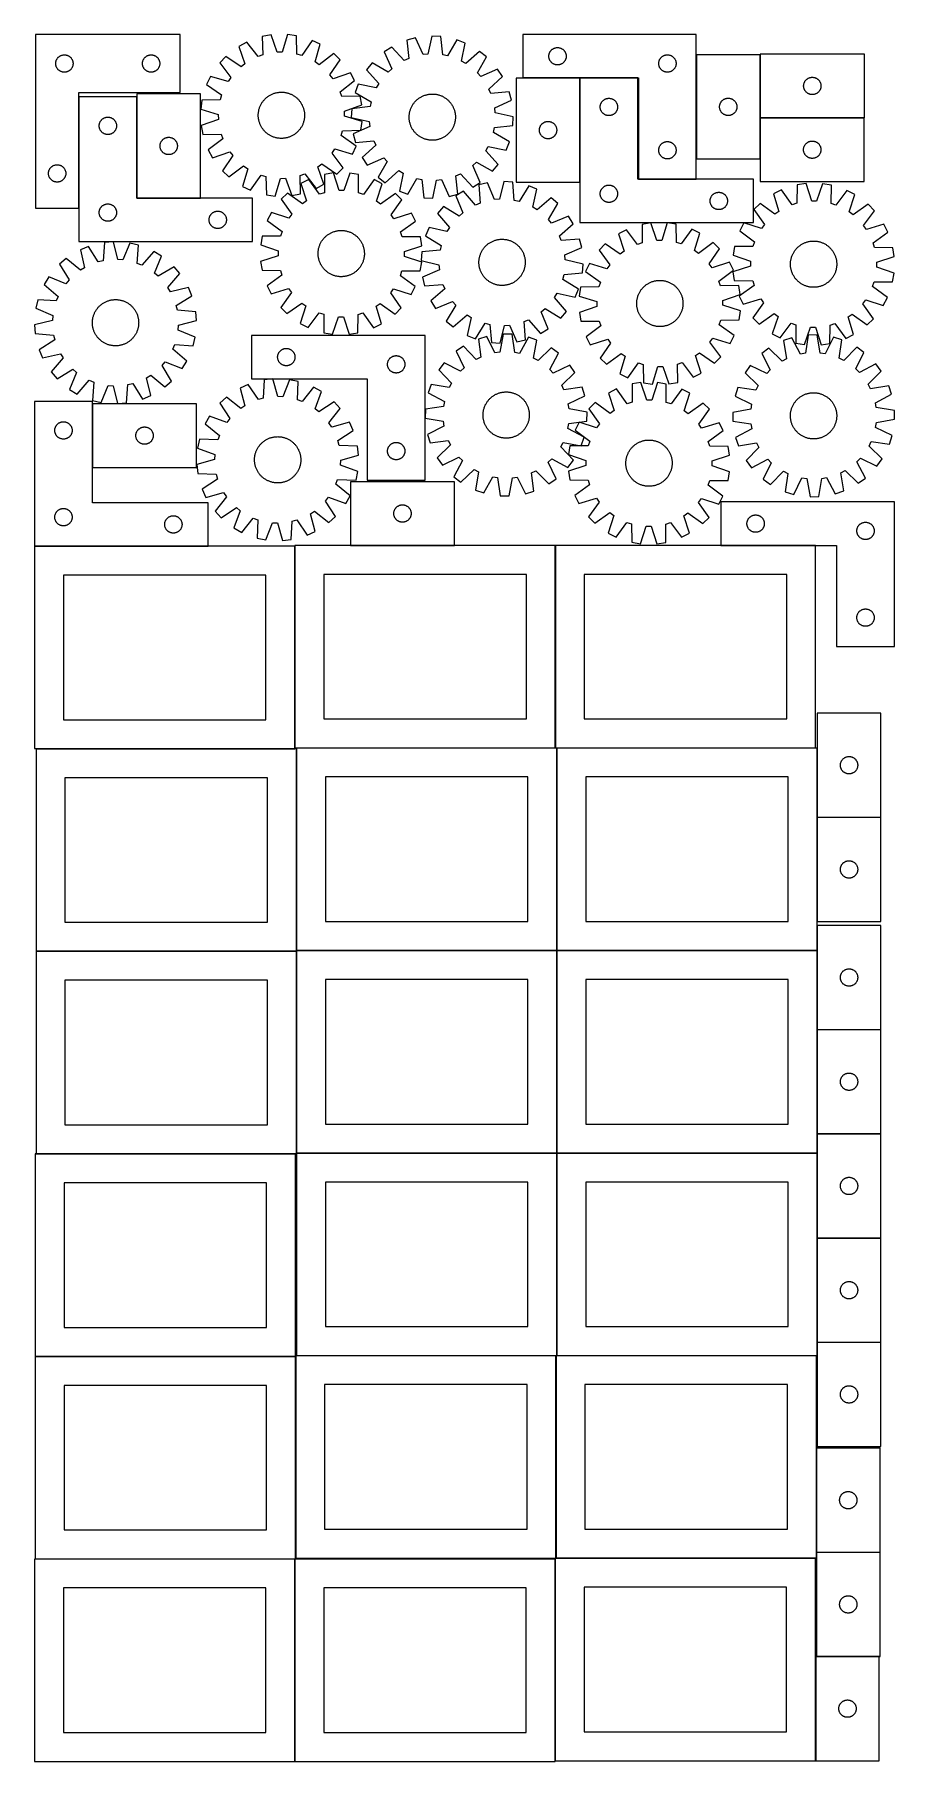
# Model space of a CAD drawing. Header units: millimetres. Extents: x 7 to 1493, y 8 to 2993.
import ezdxf

# ---------------------------------------------------------------- set-up
doc = ezdxf.new("R2010")
doc.units = ezdxf.units.MM
doc.layers.add('COMMON', color=5, linetype='CONTINUOUS', true_color=0x0000ff)
doc.layers.add('CUT', color=7, linetype='CONTINUOUS', true_color=0x000000)

msp = doc.modelspace()

# ---------------------------------------------------------------- linework, layer by layer
at = {"layer": 'COMMON'}
for p, q in [((1150.84975, 2958.448839), (1150.84975, 2778.448839)), ((949.384451, 2918.348839), (850.74975, 2918.348839)), ((949.484452, 2738.248838), (949.484452, 2918.248838)), ((1049.584452, 2918.348839), (949.584452, 2918.348839)), ((83.187169, 2885.674081), (83.187169, 2693.365533)), ((183.38717, 2885.674081), (183.38717, 2710.874082)), ((1261.049751, 2849.410467), (1261.049751, 2778.448839)), ((1441.149752, 2849.510468), (1261.276256, 2849.510468)), ((1150.74975, 2743.348839), (1050.74975, 2743.348839)), ((183.487171, 2710.774081), (293.487171, 2710.774081)), ((106.61715, 2355.053529), (106.61715, 2245.053529)), ((306.51715, 2108.94955), (6.646389, 2108.94955)), ((456.746389, 2108.849549), (456.746389, 1760.174328)), ((552.66949, 2110.274328), (732.66949, 2110.274328)), ((906.94639, 2110.174328), (906.94639, 1760.174328)), ((1357.046391, 2110.274329), (1193.265733, 2110.274329)), ((9.174232, 1758.749548), (456.646389, 1758.749548)), ((459.274232, 1758.649548), (459.274232, 1409.974327)), ((459.374233, 1760.074327), (906.84639, 1760.074327)), ((909.474233, 1759.974327), (909.474233, 1409.974327)), ((909.574234, 1760.074327), (1357.046391, 1760.074327)), ((1359.674234, 1759.974327), (1359.674234, 1640.247744)), ((1359.674234, 1640.047743), (1359.674234, 1460.047743)), ((1359.774235, 1640.147743), (1469.774235, 1640.147743)), ((1359.674234, 1453.223845), (1359.674234, 1409.974327)), ((459.174232, 1408.549548), (9.174232, 1408.549548)), ((459.274233, 1059.774326), (459.274233, 1408.449547)), ((459.374233, 1409.874326), (909.374233, 1409.874326)), ((909.474233, 1409.774326), (909.474233, 1059.774326)), ((909.574234, 1409.874326), (1359.574234, 1409.874326)), ((1359.674234, 1409.774326), (1359.674234, 1273.223845)), ((1359.674234, 1273.023844), (1359.674234, 1093.023844)), ((1359.774235, 1273.123844), (1469.774235, 1273.123844)), ((1359.674234, 1092.823843), (1359.674234, 1059.774326)), ((1359.774235, 1092.923843), (1469.774235, 1092.923843)), ((9.174232, 1058.349546), (457.849575, 1058.349546)), ((909.374233, 1059.674326), (459.374233, 1059.674326)), ((909.474233, 1059.574325), (909.474233, 709.574325)), ((1359.574234, 1059.674326), (909.574234, 1059.674326)), ((1359.674234, 1059.574325), (1359.674234, 912.823843)), ((1359.674234, 912.623842), (1359.674234, 732.623842)), ((1359.774235, 912.723842), (1469.774235, 912.723842)), ((1359.674234, 732.423841), (1359.674234, 709.574325)), ((1359.774235, 732.523841), (1469.774235, 732.523841)), ((7.849575, 708.149545), (457.849575, 708.149545)), ((457.949575, 708.049545), (457.949575, 359.374324)), ((459.374233, 709.474324), (908.049576, 709.474324)), ((908.149576, 709.374324), (908.149576, 359.374324)), ((909.574234, 709.474324), (1358.249577, 709.474324)), ((1358.349577, 549.574343), (1358.349577, 369.574343)), ((908.249577, 359.274323), (1356.924737, 359.274323)), ((1358.349577, 369.374342), (1358.349577, 359.374324)), ((1358.449578, 369.474342), (1468.449578, 369.474342)), ((7.849575, 357.949544), (456.524735, 357.949544)), ((456.624735, 357.849544), (456.624735, 7.849544)), ((906.824736, 357.849544), (906.824736, 9.174323)), ((1357.024737, 189.174323), (1357.024737, 9.174323)), ((1358.449578, 189.274323), (1467.124738, 189.274323))]:
    msp.add_line(p, q, dxfattribs=at)
at = {"layer": 'CUT'}
for p, q in [((8.087169, 2993.365533), (8.087169, 2693.365533)), ((258.087169, 2993.365533), (8.087169, 2993.365533)), ((258.087169, 2893.365533), (258.087169, 2993.365533)), ((415.485981, 2992.743709), (400.357079, 2989.942483)), ((400.357079, 2989.942483), (401.007789, 2958.184786)), ((426.248929, 2962.858366), (415.485981, 2992.743709)), ((444.01518, 2993.485755), (434.820374, 2963.08131)), ((459.269248, 2991.474792), (444.01518, 2993.485755)), ((460.27034, 2959.726208), (459.269248, 2991.474792)), ((665.062981, 2987.616504), (650.21295, 2983.590698)), ((678.227518, 2958.708552), (665.062981, 2987.616504)), ((693.436612, 2990.682918), (686.752223, 2959.629839)), ((708.803874, 2989.922775), (693.436612, 2990.682918)), ((712.391044, 2958.361612), (708.803874, 2989.922775)), ((1150.74975, 2993.448839), (850.74975, 2993.448839)), ((850.74975, 2993.448839), (850.74975, 2918.448839)), ((1150.74975, 2743.448839), (1150.74975, 2993.448839)), ((49.395852, 2955.590959), (50.036726, 2956.022167)), ((50.036726, 2956.022167), (50.698948, 2956.419812)), ((50.698948, 2956.419812), (51.380762, 2956.78284)), ((51.380762, 2956.78284), (52.08036, 2957.110287)), ((52.08036, 2957.110287), (52.795887, 2957.401286)), ((52.795887, 2957.401286), (53.525446, 2957.655064)), ((53.525446, 2957.655064), (54.267102, 2957.870949)), ((54.267102, 2957.870949), (55.018888, 2958.048369)), ((55.018888, 2958.048369), (55.77881, 2958.186852)), ((55.77881, 2958.186852), (56.544854, 2958.286032)), ((56.544854, 2958.286032), (57.314987, 2958.345645)), ((57.314987, 2958.345645), (58.087169, 2958.365533)), ((58.087169, 2958.365533), (58.85935, 2958.345645)), ((58.85935, 2958.345645), (59.629483, 2958.286032)), ((59.629483, 2958.286032), (60.395527, 2958.186852)), ((60.395527, 2958.186852), (61.15545, 2958.048369)), ((61.15545, 2958.048369), (61.907235, 2957.870949)), ((61.907235, 2957.870949), (62.648891, 2957.655064)), ((62.648891, 2957.655064), (63.37845, 2957.401286)), ((63.37845, 2957.401286), (64.093977, 2957.110287)), ((64.093977, 2957.110287), (64.793575, 2956.78284)), ((64.793575, 2956.78284), (65.47539, 2956.419812)), ((65.47539, 2956.419812), (66.137611, 2956.022167)), ((66.137611, 2956.022167), (66.778485, 2955.590959)), ((199.395852, 2955.590959), (200.036726, 2956.022167)), ((200.036726, 2956.022167), (200.698948, 2956.419812)), ((200.698948, 2956.419812), (201.380762, 2956.78284)), ((201.380762, 2956.78284), (202.08036, 2957.110287)), ((202.08036, 2957.110287), (202.795887, 2957.401286)), ((202.795887, 2957.401286), (203.525446, 2957.655064)), ((203.525446, 2957.655064), (204.267102, 2957.870949)), ((204.267102, 2957.870949), (205.018888, 2958.048369)), ((205.018888, 2958.048369), (205.77881, 2958.186852)), ((205.77881, 2958.186852), (206.544854, 2958.286032)), ((206.544854, 2958.286032), (207.314987, 2958.345645)), ((207.314987, 2958.345645), (208.087169, 2958.365533)), ((208.087169, 2958.365533), (208.85935, 2958.345645)), ((208.85935, 2958.345645), (209.629483, 2958.286032)), ((209.629483, 2958.286032), (210.395527, 2958.186852)), ((210.395527, 2958.186852), (211.15545, 2958.048369)), ((211.15545, 2958.048369), (211.907235, 2957.870949)), ((211.907235, 2957.870949), (212.648891, 2957.655064)), ((212.648891, 2957.655064), (213.37845, 2957.401286)), ((213.37845, 2957.401286), (214.093977, 2957.110287)), ((214.093977, 2957.110287), (214.793575, 2956.78284)), ((214.793575, 2956.78284), (215.47539, 2956.419812)), ((215.47539, 2956.419812), (216.137611, 2956.022167)), ((216.137611, 2956.022167), (216.778485, 2955.590959)), ((373.453504, 2980.420748), (359.930689, 2973.081535)), ((359.930689, 2973.081535), (370.363219, 2943.079251)), ((392.924754, 2955.324031), (373.453504, 2980.420748)), ((401.007789, 2958.184786), (392.924754, 2955.324031)), ((434.820374, 2963.08131), (426.248929, 2962.858366)), ((468.491162, 2957.289518), (460.27034, 2959.726208)), ((486.631433, 2983.364512), (468.491162, 2957.289518)), ((500.517491, 2976.738206), (486.631433, 2983.364512)), ((491.658735, 2946.234154), (500.517491, 2976.738206)), ((524.034262, 2960.569492), (498.724223, 2941.376351)), ((535.193047, 2949.976473), (524.034262, 2960.569492)), ((624.175597, 2971.906432), (611.296421, 2963.488751)), ((611.296421, 2963.488751), (624.141178, 2934.437297)), ((645.628864, 2948.4814), (624.175597, 2971.906432)), ((650.21295, 2983.590698), (653.451647, 2951.991876)), ((686.752223, 2959.629839), (678.227518, 2958.708552)), ((720.783214, 2956.60353), (712.391044, 2958.361612)), ((736.736374, 2984.071173), (720.783214, 2956.60353)), ((751.116612, 2978.599489), (736.736374, 2984.071173)), ((744.775277, 2947.474543), (751.116612, 2978.599489)), ((775.873754, 2964.402668), (752.213428, 2943.209185)), ((787.859329, 2954.755049), (775.873754, 2964.402668)), ((895.74975, 2955.948839), (895.769638, 2956.72102)), ((895.769638, 2955.176657), (895.74975, 2955.948839)), ((895.769638, 2956.72102), (895.829252, 2957.491153)), ((895.829252, 2957.491153), (895.928431, 2958.257197)), ((895.928431, 2958.257197), (896.066915, 2959.01712)), ((896.066915, 2959.01712), (896.244334, 2959.768905)), ((896.244334, 2959.768905), (896.460219, 2960.510561)), ((896.460219, 2960.510561), (896.713998, 2961.24012)), ((896.713998, 2961.24012), (897.004996, 2961.955647)), ((897.004996, 2961.955647), (897.332444, 2962.655245)), ((897.332444, 2962.655245), (897.695471, 2963.33706)), ((897.695471, 2963.33706), (898.093116, 2963.999281)), ((898.093116, 2963.999281), (898.524325, 2964.640155)), ((898.524325, 2964.640155), (898.987953, 2965.257981)), ((898.987953, 2965.257981), (899.482771, 2965.85112)), ((899.482771, 2965.85112), (900.007467, 2966.418001)), ((900.007467, 2966.418001), (900.56065, 2966.957119)), ((900.56065, 2966.957119), (901.140852, 2967.467045)), ((901.140852, 2967.467045), (901.746536, 2967.946427)), ((901.746536, 2967.946427), (902.376094, 2968.393994)), ((902.376094, 2968.393994), (903.027858, 2968.808558)), ((903.027858, 2968.808558), (903.700099, 2969.18902)), ((903.700099, 2969.18902), (904.391034, 2969.534372)), ((904.391034, 2969.534372), (905.098831, 2969.843698)), ((905.098831, 2969.843698), (905.821614, 2970.116177)), ((905.821614, 2970.116177), (906.557465, 2970.351087)), ((906.557465, 2970.351087), (907.304434, 2970.547804)), ((907.304434, 2970.547804), (908.060538, 2970.705808)), ((908.060538, 2970.705808), (908.823775, 2970.824679)), ((908.823775, 2970.824679), (909.592118, 2970.904101)), ((909.592118, 2970.904101), (910.363531, 2970.943866)), ((910.363531, 2970.943866), (911.135969, 2970.943866)), ((911.135969, 2970.943866), (911.907382, 2970.904101)), ((911.907382, 2970.904101), (912.675725, 2970.824679)), ((912.675725, 2970.824679), (913.438961, 2970.705808)), ((913.438961, 2970.705808), (914.195066, 2970.547804)), ((914.195066, 2970.547804), (914.942034, 2970.351087)), ((914.942034, 2970.351087), (915.677886, 2970.116177)), ((915.677886, 2970.116177), (916.400668, 2969.843698)), ((916.400668, 2969.843698), (917.108466, 2969.534372)), ((917.108466, 2969.534372), (917.799401, 2969.18902)), ((917.799401, 2969.18902), (918.471642, 2968.808558)), ((918.471642, 2968.808558), (919.123406, 2968.393994)), ((919.123406, 2968.393994), (919.752964, 2967.946427)), ((919.752964, 2967.946427), (920.358648, 2967.467045)), ((920.358648, 2967.467045), (920.93885, 2966.957119)), ((920.93885, 2966.957119), (921.492033, 2966.418001)), ((921.492033, 2966.418001), (922.016729, 2965.85112)), ((922.016729, 2965.85112), (922.511547, 2965.257981)), ((922.511547, 2965.257981), (922.975175, 2964.640155)), ((922.975175, 2964.640155), (923.406383, 2963.999281)), ((923.406383, 2963.999281), (923.804028, 2963.33706)), ((923.804028, 2963.33706), (924.167056, 2962.655245)), ((924.167056, 2962.655245), (924.494503, 2961.955647)), ((924.494503, 2961.955647), (924.785502, 2961.24012)), ((924.785502, 2961.24012), (925.039281, 2960.510561)), ((925.039281, 2960.510561), (925.255166, 2959.768905)), ((925.255166, 2959.768905), (925.432585, 2959.01712)), ((925.432585, 2959.01712), (925.571068, 2958.257197)), ((925.571068, 2958.257197), (925.670248, 2957.491153)), ((925.670248, 2957.491153), (925.729861, 2956.72102)), ((925.729861, 2956.72102), (925.74975, 2955.948839)), ((925.74975, 2955.948839), (925.729861, 2955.176657)), ((1091.746536, 2955.446427), (1092.376094, 2955.893994)), ((1092.376094, 2955.893994), (1093.027858, 2956.308558)), ((1093.027858, 2956.308558), (1093.700099, 2956.68902)), ((1093.700099, 2956.68902), (1094.391034, 2957.034372)), ((1094.391034, 2957.034372), (1095.098831, 2957.343698)), ((1095.098831, 2957.343698), (1095.821614, 2957.616177)), ((1095.821614, 2957.616177), (1096.557465, 2957.851087)), ((1096.557465, 2957.851087), (1097.304434, 2958.047804)), ((1097.304434, 2958.047804), (1098.060538, 2958.205808)), ((1098.060538, 2958.205808), (1098.823775, 2958.324679)), ((1098.823775, 2958.324679), (1099.592118, 2958.404101)), ((1099.592118, 2958.404101), (1100.363531, 2958.443866)), ((1100.363531, 2958.443866), (1101.135969, 2958.443866)), ((1101.135969, 2958.443866), (1101.907382, 2958.404101)), ((1101.907382, 2958.404101), (1102.675725, 2958.324679)), ((1102.675725, 2958.324679), (1103.438961, 2958.205808)), ((1103.438961, 2958.205808), (1104.195066, 2958.047804)), ((1104.195066, 2958.047804), (1104.942034, 2957.851087)), ((1104.942034, 2957.851087), (1105.677886, 2957.616177)), ((1105.677886, 2957.616177), (1106.400668, 2957.343698)), ((1106.400668, 2957.343698), (1107.108466, 2957.034372)), ((1107.108466, 2957.034372), (1107.799401, 2956.68902)), ((1107.799401, 2956.68902), (1108.471642, 2956.308558)), ((1108.471642, 2956.308558), (1109.123406, 2955.893994)), ((1109.123406, 2955.893994), (1109.752964, 2955.446427)), ((1260.949751, 2958.448839), (1150.949751, 2958.448839)), ((1150.949751, 2958.448839), (1150.949751, 2778.448839)), ((1260.949751, 2778.448839), (1260.949751, 2958.448839)), ((1441.276256, 2959.610468), (1261.276256, 2959.610468)), ((1261.276256, 2959.610468), (1261.276256, 2849.610468)), ((1441.276256, 2849.610468), (1441.276256, 2959.610468)), ((43.092142, 2943.751752), (43.131906, 2944.523165)), ((43.092142, 2942.979315), (43.092142, 2943.751752)), ((43.131906, 2942.207902), (43.092142, 2942.979315)), ((43.131906, 2944.523165), (43.211328, 2945.291509)), ((43.211328, 2941.439558), (43.131906, 2942.207902)), ((43.211328, 2945.291509), (43.330199, 2946.054745)), ((43.330199, 2940.676322), (43.211328, 2941.439558)), ((43.330199, 2946.054745), (43.488203, 2946.81085)), ((43.488203, 2939.920217), (43.330199, 2940.676322)), ((43.488203, 2946.81085), (43.68492, 2947.557818)), ((43.68492, 2939.173249), (43.488203, 2939.920217)), ((43.68492, 2947.557818), (43.91983, 2948.293669)), ((43.91983, 2938.437398), (43.68492, 2939.173249)), ((43.91983, 2948.293669), (44.192309, 2949.016452)), ((44.192309, 2937.714615), (43.91983, 2938.437398)), ((44.192309, 2949.016452), (44.501635, 2949.724249)), ((44.501635, 2937.006818), (44.192309, 2937.714615)), ((44.501635, 2949.724249), (44.846987, 2950.415185)), ((44.846987, 2936.315882), (44.501635, 2937.006818)), ((44.846987, 2950.415185), (45.227449, 2951.087426)), ((45.227449, 2935.643641), (44.846987, 2936.315882)), ((45.227449, 2951.087426), (45.642013, 2951.739189)), ((45.642013, 2934.991878), (45.227449, 2935.643641)), ((45.642013, 2951.739189), (46.08958, 2952.368748)), ((46.08958, 2934.362319), (45.642013, 2934.991878)), ((46.08958, 2952.368748), (46.568962, 2952.974431)), ((46.568962, 2933.756636), (46.08958, 2934.362319)), ((46.568962, 2952.974431), (47.078888, 2953.554634)), ((47.078888, 2933.176433), (46.568962, 2933.756636)), ((47.078888, 2953.554634), (47.618006, 2954.107816)), ((47.618006, 2932.623251), (47.078888, 2933.176433)), ((47.618006, 2954.107816), (48.184887, 2954.632512)), ((48.184887, 2932.098555), (47.618006, 2932.623251)), ((48.184887, 2954.632512), (48.778026, 2955.127331)), ((48.778026, 2931.603736), (48.184887, 2932.098555)), ((48.778026, 2955.127331), (49.395852, 2955.590959)), ((49.395852, 2931.140108), (48.778026, 2931.603736)), ((50.036726, 2930.7089), (49.395852, 2931.140108)), ((50.698948, 2930.311255), (50.036726, 2930.7089)), ((51.380762, 2929.948227), (50.698948, 2930.311255)), ((52.08036, 2929.62078), (51.380762, 2929.948227)), ((52.795887, 2929.329781), (52.08036, 2929.62078)), ((53.525446, 2929.076003), (52.795887, 2929.329781)), ((54.267102, 2928.860118), (53.525446, 2929.076003)), ((55.018888, 2928.682698), (54.267102, 2928.860118)), ((55.77881, 2928.544215), (55.018888, 2928.682698)), ((56.544854, 2928.445035), (55.77881, 2928.544215)), ((57.314987, 2928.385422), (56.544854, 2928.445035)), ((58.087169, 2928.365533), (57.314987, 2928.385422)), ((58.85935, 2928.385422), (58.087169, 2928.365533)), ((59.629483, 2928.445035), (58.85935, 2928.385422)), ((60.395527, 2928.544215), (59.629483, 2928.445035)), ((61.15545, 2928.682698), (60.395527, 2928.544215)), ((61.907235, 2928.860118), (61.15545, 2928.682698)), ((62.648891, 2929.076003), (61.907235, 2928.860118)), ((63.37845, 2929.329781), (62.648891, 2929.076003)), ((64.093977, 2929.62078), (63.37845, 2929.329781)), ((64.793575, 2929.948227), (64.093977, 2929.62078)), ((65.47539, 2930.311255), (64.793575, 2929.948227)), ((66.137611, 2930.7089), (65.47539, 2930.311255)), ((66.778485, 2931.140108), (66.137611, 2930.7089)), ((66.778485, 2955.590959), (67.396311, 2955.127331)), ((67.396311, 2931.603736), (66.778485, 2931.140108)), ((67.396311, 2955.127331), (67.98945, 2954.632512)), ((67.98945, 2932.098555), (67.396311, 2931.603736)), ((67.98945, 2954.632512), (68.556331, 2954.107816)), ((68.556331, 2932.623251), (67.98945, 2932.098555)), ((68.556331, 2954.107816), (69.095449, 2953.554634)), ((69.095449, 2933.176433), (68.556331, 2932.623251)), ((69.095449, 2953.554634), (69.605375, 2952.974431)), ((69.605375, 2933.756636), (69.095449, 2933.176433)), ((69.605375, 2952.974431), (70.084757, 2952.368748)), ((70.084757, 2934.362319), (69.605375, 2933.756636)), ((70.084757, 2952.368748), (70.532324, 2951.739189)), ((70.532324, 2934.991878), (70.084757, 2934.362319)), ((70.532324, 2951.739189), (70.946888, 2951.087426)), ((70.946888, 2935.643641), (70.532324, 2934.991878)), ((70.946888, 2951.087426), (71.32735, 2950.415185)), ((71.32735, 2936.315882), (70.946888, 2935.643641)), ((71.32735, 2950.415185), (71.672702, 2949.724249)), ((71.672702, 2937.006818), (71.32735, 2936.315882)), ((71.672702, 2949.724249), (71.982028, 2949.016452)), ((71.982028, 2937.714615), (71.672702, 2937.006818)), ((71.982028, 2949.016452), (72.254507, 2948.293669)), ((72.254507, 2938.437398), (71.982028, 2937.714615)), ((72.254507, 2948.293669), (72.489417, 2947.557818)), ((72.489417, 2939.173249), (72.254507, 2938.437398)), ((72.489417, 2947.557818), (72.686134, 2946.81085)), ((72.686134, 2939.920217), (72.489417, 2939.173249)), ((72.686134, 2946.81085), (72.844138, 2946.054745)), ((72.844138, 2940.676322), (72.686134, 2939.920217)), ((72.844138, 2946.054745), (72.963009, 2945.291509)), ((72.963009, 2941.439558), (72.844138, 2940.676322)), ((72.963009, 2945.291509), (73.042431, 2944.523165)), ((73.042431, 2942.207902), (72.963009, 2941.439558)), ((73.042431, 2944.523165), (73.082196, 2943.751752)), ((73.082196, 2942.979315), (73.042431, 2942.207902)), ((73.082196, 2943.751752), (73.082196, 2942.979315)), ((193.092142, 2943.751752), (193.131906, 2944.523165)), ((193.092142, 2942.979315), (193.092142, 2943.751752)), ((193.131906, 2942.207902), (193.092142, 2942.979315)), ((193.131906, 2944.523165), (193.211328, 2945.291509)), ((193.211328, 2941.439558), (193.131906, 2942.207902)), ((193.211328, 2945.291509), (193.330199, 2946.054745)), ((193.330199, 2940.676322), (193.211328, 2941.439558)), ((193.330199, 2946.054745), (193.488203, 2946.81085)), ((193.488203, 2939.920217), (193.330199, 2940.676322)), ((193.488203, 2946.81085), (193.68492, 2947.557818)), ((193.68492, 2939.173249), (193.488203, 2939.920217)), ((193.68492, 2947.557818), (193.91983, 2948.293669)), ((193.91983, 2938.437398), (193.68492, 2939.173249)), ((193.91983, 2948.293669), (194.192309, 2949.016452)), ((194.192309, 2937.714615), (193.91983, 2938.437398)), ((194.192309, 2949.016452), (194.501635, 2949.724249)), ((194.501635, 2937.006818), (194.192309, 2937.714615)), ((194.501635, 2949.724249), (194.846987, 2950.415185)), ((194.846987, 2936.315882), (194.501635, 2937.006818)), ((194.846987, 2950.415185), (195.227449, 2951.087426)), ((195.227449, 2935.643641), (194.846987, 2936.315882)), ((195.227449, 2951.087426), (195.642013, 2951.739189)), ((195.642013, 2934.991878), (195.227449, 2935.643641)), ((195.642013, 2951.739189), (196.08958, 2952.368748)), ((196.08958, 2934.362319), (195.642013, 2934.991878)), ((196.08958, 2952.368748), (196.568962, 2952.974431)), ((196.568962, 2933.756636), (196.08958, 2934.362319)), ((196.568962, 2952.974431), (197.078888, 2953.554634)), ((197.078888, 2933.176433), (196.568962, 2933.756636)), ((197.078888, 2953.554634), (197.618006, 2954.107816)), ((197.618006, 2932.623251), (197.078888, 2933.176433)), ((197.618006, 2954.107816), (198.184887, 2954.632512)), ((198.184887, 2932.098555), (197.618006, 2932.623251)), ((198.184887, 2954.632512), (198.778026, 2955.127331)), ((198.778026, 2931.603736), (198.184887, 2932.098555)), ((198.778026, 2955.127331), (199.395852, 2955.590959)), ((199.395852, 2931.140108), (198.778026, 2931.603736)), ((200.036726, 2930.7089), (199.395852, 2931.140108)), ((200.698948, 2930.311255), (200.036726, 2930.7089)), ((201.380762, 2929.948227), (200.698948, 2930.311255)), ((202.08036, 2929.62078), (201.380762, 2929.948227)), ((202.795887, 2929.329781), (202.08036, 2929.62078)), ((203.525446, 2929.076003), (202.795887, 2929.329781)), ((204.267102, 2928.860118), (203.525446, 2929.076003)), ((205.018888, 2928.682698), (204.267102, 2928.860118)), ((205.77881, 2928.544215), (205.018888, 2928.682698)), ((206.544854, 2928.445035), (205.77881, 2928.544215)), ((207.314987, 2928.385422), (206.544854, 2928.445035)), ((208.087169, 2928.365533), (207.314987, 2928.385422)), ((208.85935, 2928.385422), (208.087169, 2928.365533)), ((209.629483, 2928.445035), (208.85935, 2928.385422)), ((210.395527, 2928.544215), (209.629483, 2928.445035)), ((211.15545, 2928.682698), (210.395527, 2928.544215)), ((211.907235, 2928.860118), (211.15545, 2928.682698)), ((212.648891, 2929.076003), (211.907235, 2928.860118)), ((213.37845, 2929.329781), (212.648891, 2929.076003)), ((214.093977, 2929.62078), (213.37845, 2929.329781)), ((214.793575, 2929.948227), (214.093977, 2929.62078)), ((215.47539, 2930.311255), (214.793575, 2929.948227)), ((216.137611, 2930.7089), (215.47539, 2930.311255)), ((216.778485, 2931.140108), (216.137611, 2930.7089)), ((216.778485, 2955.590959), (217.396311, 2955.127331)), ((217.396311, 2931.603736), (216.778485, 2931.140108)), ((217.396311, 2955.127331), (217.98945, 2954.632512)), ((217.98945, 2932.098555), (217.396311, 2931.603736)), ((217.98945, 2954.632512), (218.556331, 2954.107816)), ((218.556331, 2932.623251), (217.98945, 2932.098555)), ((218.556331, 2954.107816), (219.095449, 2953.554634)), ((219.095449, 2933.176433), (218.556331, 2932.623251)), ((219.095449, 2953.554634), (219.605375, 2952.974431)), ((219.605375, 2933.756636), (219.095449, 2933.176433)), ((219.605375, 2952.974431), (220.084757, 2952.368748)), ((220.084757, 2934.362319), (219.605375, 2933.756636)), ((220.084757, 2952.368748), (220.532324, 2951.739189)), ((220.532324, 2934.991878), (220.084757, 2934.362319)), ((220.532324, 2951.739189), (220.946888, 2951.087426)), ((220.946888, 2935.643641), (220.532324, 2934.991878)), ((220.946888, 2951.087426), (221.32735, 2950.415185)), ((221.32735, 2936.315882), (220.946888, 2935.643641)), ((221.32735, 2950.415185), (221.672702, 2949.724249)), ((221.672702, 2937.006818), (221.32735, 2936.315882)), ((221.672702, 2949.724249), (221.982028, 2949.016452)), ((221.982028, 2937.714615), (221.672702, 2937.006818)), ((221.982028, 2949.016452), (222.254507, 2948.293669)), ((222.254507, 2938.437398), (221.982028, 2937.714615)), ((222.254507, 2948.293669), (222.489417, 2947.557818)), ((222.489417, 2939.173249), (222.254507, 2938.437398)), ((222.489417, 2947.557818), (222.686134, 2946.81085)), ((222.686134, 2939.920217), (222.489417, 2939.173249)), ((222.686134, 2946.81085), (222.844138, 2946.054745)), ((222.844138, 2940.676322), (222.686134, 2939.920217)), ((222.844138, 2946.054745), (222.963009, 2945.291509)), ((222.963009, 2941.439558), (222.844138, 2940.676322)), ((222.963009, 2945.291509), (223.042431, 2944.523165)), ((223.042431, 2942.207902), (222.963009, 2941.439558)), ((223.042431, 2944.523165), (223.082196, 2943.751752)), ((223.082196, 2942.979315), (223.042431, 2942.207902)), ((223.082196, 2943.751752), (223.082196, 2942.979315)), ((337.286246, 2955.712165), (326.693227, 2944.55338)), ((326.693227, 2944.55338), (345.886368, 2919.243341)), ((363.559818, 2937.860717), (337.286246, 2955.712165)), ((370.363219, 2943.079251), (363.559818, 2937.860717)), ((498.724223, 2941.376351), (491.658735, 2946.234154)), ((517.341599, 2923.702901), (535.193047, 2949.976473)), ((552.562418, 2927.33203), (522.560133, 2916.8995)), ((559.90163, 2913.809215), (552.562418, 2927.33203)), ((590.144064, 2944.330368), (580.496445, 2932.344793)), ((580.496445, 2932.344793), (601.689928, 2908.684467)), ((617.786066, 2928.681264), (590.144064, 2944.330368)), ((624.141178, 2934.437297), (617.786066, 2928.681264)), ((653.451647, 2951.991876), (645.628864, 2948.4814)), ((752.213428, 2943.209185), (744.775277, 2947.474543)), ((772.210224, 2927.113047), (787.859329, 2954.755049)), ((777.966257, 2920.757935), (772.210224, 2927.113047)), ((807.017711, 2933.602692), (777.966257, 2920.757935)), ((815.435392, 2920.723516), (807.017711, 2933.602692)), ((895.829252, 2954.406524), (895.769638, 2955.176657)), ((895.928431, 2953.64048), (895.829252, 2954.406524)), ((896.066915, 2952.880558), (895.928431, 2953.64048)), ((896.244334, 2952.128772), (896.066915, 2952.880558)), ((896.460219, 2951.387116), (896.244334, 2952.128772)), ((896.713998, 2950.657557), (896.460219, 2951.387116)), ((897.004996, 2949.94203), (896.713998, 2950.657557)), ((897.332444, 2949.242432), (897.004996, 2949.94203)), ((897.695471, 2948.560617), (897.332444, 2949.242432)), ((898.093116, 2947.898396), (897.695471, 2948.560617)), ((898.524325, 2947.257522), (898.093116, 2947.898396)), ((898.987953, 2946.639696), (898.524325, 2947.257522)), ((899.482771, 2946.046557), (898.987953, 2946.639696)), ((900.007467, 2945.479676), (899.482771, 2946.046557)), ((900.56065, 2944.940558), (900.007467, 2945.479676)), ((901.140852, 2944.430632), (900.56065, 2944.940558)), ((901.746536, 2943.95125), (901.140852, 2944.430632)), ((902.376094, 2943.503683), (901.746536, 2943.95125)), ((903.027858, 2943.089119), (902.376094, 2943.503683)), ((903.700099, 2942.708657), (903.027858, 2943.089119)), ((904.391034, 2942.363305), (903.700099, 2942.708657)), ((905.098831, 2942.053979), (904.391034, 2942.363305)), ((905.821614, 2941.7815), (905.098831, 2942.053979)), ((906.557465, 2941.54659), (905.821614, 2941.7815)), ((907.304434, 2941.349873), (906.557465, 2941.54659)), ((908.060538, 2941.191869), (907.304434, 2941.349873)), ((908.823775, 2941.072998), (908.060538, 2941.191869)), ((909.592118, 2940.993576), (908.823775, 2941.072998)), ((910.363531, 2940.953811), (909.592118, 2940.993576)), ((911.135969, 2940.953811), (910.363531, 2940.953811)), ((911.907382, 2940.993576), (911.135969, 2940.953811)), ((912.675725, 2941.072998), (911.907382, 2940.993576)), ((913.438961, 2941.191869), (912.675725, 2941.072998)), ((914.195066, 2941.349873), (913.438961, 2941.191869)), ((914.942034, 2941.54659), (914.195066, 2941.349873)), ((915.677886, 2941.7815), (914.942034, 2941.54659)), ((916.400668, 2942.053979), (915.677886, 2941.7815)), ((917.108466, 2942.363305), (916.400668, 2942.053979)), ((917.799401, 2942.708657), (917.108466, 2942.363305)), ((918.471642, 2943.089119), (917.799401, 2942.708657)), ((919.123406, 2943.503683), (918.471642, 2943.089119)), ((919.752964, 2943.95125), (919.123406, 2943.503683)), ((920.358648, 2944.430632), (919.752964, 2943.95125)), ((920.93885, 2944.940558), (920.358648, 2944.430632)), ((921.492033, 2945.479676), (920.93885, 2944.940558)), ((922.016729, 2946.046557), (921.492033, 2945.479676)), ((922.511547, 2946.639696), (922.016729, 2946.046557)), ((922.975175, 2947.257522), (922.511547, 2946.639696)), ((923.406383, 2947.898396), (922.975175, 2947.257522)), ((923.804028, 2948.560617), (923.406383, 2947.898396)), ((924.167056, 2949.242432), (923.804028, 2948.560617)), ((924.494503, 2949.94203), (924.167056, 2949.242432)), ((924.785502, 2950.657557), (924.494503, 2949.94203)), ((925.039281, 2951.387116), (924.785502, 2950.657557)), ((925.255166, 2952.128772), (925.039281, 2951.387116)), ((925.432585, 2952.880558), (925.255166, 2952.128772)), ((925.571068, 2953.64048), (925.432585, 2952.880558)), ((925.670248, 2954.406524), (925.571068, 2953.64048)), ((925.729861, 2955.176657), (925.670248, 2954.406524)), ((1085.74975, 2943.448839), (1085.769638, 2944.22102)), ((1085.769638, 2942.676657), (1085.74975, 2943.448839)), ((1085.769638, 2944.22102), (1085.829252, 2944.991153)), ((1085.829252, 2941.906524), (1085.769638, 2942.676657)), ((1085.829252, 2944.991153), (1085.928431, 2945.757197)), ((1085.928431, 2941.14048), (1085.829252, 2941.906524)), ((1085.928431, 2945.757197), (1086.066915, 2946.51712)), ((1086.066915, 2940.380558), (1085.928431, 2941.14048)), ((1086.066915, 2946.51712), (1086.244334, 2947.268905)), ((1086.244334, 2939.628772), (1086.066915, 2940.380558)), ((1086.244334, 2947.268905), (1086.460219, 2948.010561)), ((1086.460219, 2938.887116), (1086.244334, 2939.628772)), ((1086.460219, 2948.010561), (1086.713998, 2948.74012)), ((1086.713998, 2938.157557), (1086.460219, 2938.887116)), ((1086.713998, 2948.74012), (1087.004996, 2949.455647)), ((1087.004996, 2937.44203), (1086.713998, 2938.157557)), ((1087.004996, 2949.455647), (1087.332444, 2950.155245)), ((1087.332444, 2936.742432), (1087.004996, 2937.44203)), ((1087.332444, 2950.155245), (1087.695471, 2950.83706)), ((1087.695471, 2936.060617), (1087.332444, 2936.742432)), ((1087.695471, 2950.83706), (1088.093116, 2951.499281)), ((1088.093116, 2935.398396), (1087.695471, 2936.060617)), ((1088.093116, 2951.499281), (1088.524325, 2952.140155)), ((1088.524325, 2934.757522), (1088.093116, 2935.398396)), ((1088.524325, 2952.140155), (1088.987953, 2952.757981)), ((1088.987953, 2934.139696), (1088.524325, 2934.757522)), ((1088.987953, 2952.757981), (1089.482771, 2953.35112)), ((1089.482771, 2933.546557), (1088.987953, 2934.139696)), ((1089.482771, 2953.35112), (1090.007467, 2953.918001)), ((1090.007467, 2932.979676), (1089.482771, 2933.546557)), ((1090.007467, 2953.918001), (1090.56065, 2954.457119)), ((1090.56065, 2932.440558), (1090.007467, 2932.979676)), ((1090.56065, 2954.457119), (1091.140852, 2954.967045)), ((1091.140852, 2931.930632), (1090.56065, 2932.440558)), ((1091.140852, 2954.967045), (1091.746536, 2955.446427)), ((1091.746536, 2931.45125), (1091.140852, 2931.930632)), ((1092.376094, 2931.003683), (1091.746536, 2931.45125)), ((1093.027858, 2930.589119), (1092.376094, 2931.003683)), ((1093.700099, 2930.208657), (1093.027858, 2930.589119)), ((1094.391034, 2929.863305), (1093.700099, 2930.208657)), ((1095.098831, 2929.553979), (1094.391034, 2929.863305)), ((1095.821614, 2929.2815), (1095.098831, 2929.553979)), ((1096.557465, 2929.04659), (1095.821614, 2929.2815)), ((1097.304434, 2928.849873), (1096.557465, 2929.04659)), ((1098.060538, 2928.691869), (1097.304434, 2928.849873)), ((1098.823775, 2928.572998), (1098.060538, 2928.691869)), ((1099.592118, 2928.493576), (1098.823775, 2928.572998)), ((1100.363531, 2928.453811), (1099.592118, 2928.493576)), ((1101.135969, 2928.453811), (1100.363531, 2928.453811)), ((1101.907382, 2928.493576), (1101.135969, 2928.453811)), ((1102.675725, 2928.572998), (1101.907382, 2928.493576)), ((1103.438961, 2928.691869), (1102.675725, 2928.572998)), ((1104.195066, 2928.849873), (1103.438961, 2928.691869)), ((1104.942034, 2929.04659), (1104.195066, 2928.849873)), ((1105.677886, 2929.2815), (1104.942034, 2929.04659)), ((1106.400668, 2929.553979), (1105.677886, 2929.2815)), ((1107.108466, 2929.863305), (1106.400668, 2929.553979)), ((1107.799401, 2930.208657), (1107.108466, 2929.863305)), ((1108.471642, 2930.589119), (1107.799401, 2930.208657)), ((1109.123406, 2931.003683), (1108.471642, 2930.589119)), ((1109.752964, 2931.45125), (1109.123406, 2931.003683)), ((1109.752964, 2955.446427), (1110.358648, 2954.967045)), ((1110.358648, 2931.930632), (1109.752964, 2931.45125)), ((1110.358648, 2954.967045), (1110.93885, 2954.457119)), ((1110.93885, 2932.440558), (1110.358648, 2931.930632)), ((1110.93885, 2954.457119), (1111.492033, 2953.918001)), ((1111.492033, 2932.979676), (1110.93885, 2932.440558)), ((1111.492033, 2953.918001), (1112.016729, 2953.35112)), ((1112.016729, 2933.546557), (1111.492033, 2932.979676)), ((1112.016729, 2953.35112), (1112.511547, 2952.757981)), ((1112.511547, 2934.139696), (1112.016729, 2933.546557)), ((1112.511547, 2952.757981), (1112.975175, 2952.140155)), ((1112.975175, 2934.757522), (1112.511547, 2934.139696)), ((1112.975175, 2952.140155), (1113.406383, 2951.499281)), ((1113.406383, 2935.398396), (1112.975175, 2934.757522)), ((1113.406383, 2951.499281), (1113.804028, 2950.83706)), ((1113.804028, 2936.060617), (1113.406383, 2935.398396)), ((1113.804028, 2950.83706), (1114.167056, 2950.155245)), ((1114.167056, 2936.742432), (1113.804028, 2936.060617)), ((1114.167056, 2950.155245), (1114.494503, 2949.455647)), ((1114.494503, 2937.44203), (1114.167056, 2936.742432)), ((1114.494503, 2949.455647), (1114.785502, 2948.74012)), ((1114.785502, 2938.157557), (1114.494503, 2937.44203)), ((1114.785502, 2948.74012), (1115.039281, 2948.010561)), ((1115.039281, 2938.887116), (1114.785502, 2938.157557)), ((1115.039281, 2948.010561), (1115.255166, 2947.268905)), ((1115.255166, 2939.628772), (1115.039281, 2938.887116)), ((1115.255166, 2947.268905), (1115.432585, 2946.51712)), ((1115.432585, 2940.380558), (1115.255166, 2939.628772)), ((1115.432585, 2946.51712), (1115.571068, 2945.757197)), ((1115.571068, 2941.14048), (1115.432585, 2940.380558)), ((1115.571068, 2945.757197), (1115.670248, 2944.991153)), ((1115.670248, 2941.906524), (1115.571068, 2941.14048)), ((1115.670248, 2944.991153), (1115.729861, 2944.22102)), ((1115.729861, 2942.676657), (1115.670248, 2941.906524)), ((1115.729861, 2944.22102), (1115.74975, 2943.448839)), ((1115.74975, 2943.448839), (1115.729861, 2942.676657)), ((310.524512, 2921.036609), (303.898207, 2907.150551)), ((303.898207, 2907.150551), (329.973201, 2889.01028)), ((341.028565, 2912.177853), (310.524512, 2921.036609)), ((345.886368, 2919.243341), (341.028565, 2912.177853)), ((522.560133, 2916.8995), (517.341599, 2923.702901)), ((534.804914, 2894.337965), (559.90163, 2913.809215)), ((566.299624, 2907.587651), (560.82794, 2893.207414)), ((597.424569, 2901.246317), (566.299624, 2907.587651)), ((601.689928, 2908.684467), (597.424569, 2901.246317)), ((792.010361, 2899.270249), (815.435392, 2920.723516)), ((795.520836, 2891.447466), (792.010361, 2899.270249)), ((839.384451, 2918.248838), (839.384451, 2738.248838)), ((949.384451, 2918.248838), (839.384451, 2918.248838)), ((850.74975, 2918.448839), (1050.74975, 2918.448839)), ((949.384451, 2738.248838), (949.384451, 2918.248838)), ((1049.584452, 2918.248838), (949.584452, 2918.248838)), ((949.584452, 2918.248838), (949.584452, 2668.248838)), ((1049.584452, 2743.248838), (1049.584452, 2918.248838)), ((1050.74975, 2918.448839), (1050.74975, 2743.448839)), ((1336.276256, 2904.610468), (1336.296145, 2905.38265)), ((1336.296145, 2903.838287), (1336.276256, 2904.610468)), ((1336.296145, 2905.38265), (1336.355758, 2906.152783)), ((1336.355758, 2903.068153), (1336.296145, 2903.838287)), ((1336.355758, 2906.152783), (1336.454938, 2906.918827)), ((1336.454938, 2902.30211), (1336.355758, 2903.068153)), ((1336.454938, 2906.918827), (1336.593421, 2907.678749)), ((1336.593421, 2901.542187), (1336.454938, 2902.30211)), ((1336.593421, 2907.678749), (1336.77084, 2908.430535)), ((1336.77084, 2900.790402), (1336.593421, 2901.542187)), ((1336.77084, 2908.430535), (1336.986725, 2909.172191)), ((1336.986725, 2900.048746), (1336.77084, 2900.790402)), ((1336.986725, 2909.172191), (1337.240504, 2909.90175)), ((1337.240504, 2899.319187), (1336.986725, 2900.048746)), ((1337.240504, 2909.90175), (1337.531502, 2910.617277)), ((1337.531502, 2898.60366), (1337.240504, 2899.319187)), ((1337.531502, 2910.617277), (1337.85895, 2911.316875)), ((1337.85895, 2897.904061), (1337.531502, 2898.60366)), ((1337.85895, 2911.316875), (1338.221977, 2911.998689)), ((1338.221977, 2897.222247), (1337.85895, 2897.904061)), ((1338.221977, 2911.998689), (1338.619623, 2912.660911)), ((1338.619623, 2896.560025), (1338.221977, 2897.222247)), ((1338.619623, 2912.660911), (1339.050831, 2913.301785)), ((1339.050831, 2895.919152), (1338.619623, 2896.560025)), ((1339.050831, 2913.301785), (1339.514459, 2913.919611)), ((1339.514459, 2913.919611), (1340.009277, 2914.51275)), ((1340.009277, 2914.51275), (1340.533973, 2915.079631)), ((1340.533973, 2915.079631), (1341.087156, 2915.618749)), ((1341.087156, 2915.618749), (1341.667358, 2916.128675)), ((1341.667358, 2916.128675), (1342.273042, 2916.608057)), ((1342.273042, 2916.608057), (1342.9026, 2917.055624)), ((1342.9026, 2917.055624), (1343.554364, 2917.470188)), ((1343.554364, 2917.470188), (1344.226605, 2917.85065)), ((1344.226605, 2917.85065), (1344.91754, 2918.196002)), ((1344.91754, 2918.196002), (1345.625338, 2918.505328)), ((1345.625338, 2918.505328), (1346.34812, 2918.777807)), ((1346.34812, 2918.777807), (1347.083971, 2919.012716)), ((1347.083971, 2919.012716), (1347.83094, 2919.209434)), ((1347.83094, 2919.209434), (1348.587045, 2919.367438)), ((1348.587045, 2919.367438), (1349.350281, 2919.486308)), ((1349.350281, 2919.486308), (1350.118624, 2919.565731)), ((1350.118624, 2919.565731), (1350.890037, 2919.605495)), ((1350.890037, 2919.605495), (1351.662475, 2919.605495)), ((1351.662475, 2919.605495), (1352.433888, 2919.565731)), ((1352.433888, 2919.565731), (1353.202231, 2919.486308)), ((1353.202231, 2919.486308), (1353.965467, 2919.367438)), ((1353.965467, 2919.367438), (1354.721572, 2919.209434)), ((1354.721572, 2919.209434), (1355.468541, 2919.012716)), ((1355.468541, 2919.012716), (1356.204392, 2918.777807)), ((1356.204392, 2918.777807), (1356.927174, 2918.505328)), ((1356.927174, 2918.505328), (1357.634972, 2918.196002)), ((1357.634972, 2918.196002), (1358.325907, 2917.85065)), ((1358.325907, 2917.85065), (1358.998148, 2917.470188)), ((1358.998148, 2917.470188), (1359.649912, 2917.055624)), ((1359.649912, 2917.055624), (1360.27947, 2916.608057)), ((1360.27947, 2916.608057), (1360.885154, 2916.128675)), ((1360.885154, 2916.128675), (1361.465356, 2915.618749)), ((1361.465356, 2915.618749), (1362.018539, 2915.079631)), ((1362.018539, 2915.079631), (1362.543235, 2914.51275)), ((1362.543235, 2914.51275), (1363.038053, 2913.919611)), ((1363.038053, 2913.919611), (1363.501681, 2913.301785)), ((1363.501681, 2913.301785), (1363.932889, 2912.660911)), ((1363.932889, 2896.560025), (1363.501681, 2895.919152)), ((1363.932889, 2912.660911), (1364.330535, 2911.998689)), ((1364.330535, 2897.222247), (1363.932889, 2896.560025)), ((1364.330535, 2911.998689), (1364.693562, 2911.316875)), ((1364.693562, 2897.904061), (1364.330535, 2897.222247)), ((1364.693562, 2911.316875), (1365.02101, 2910.617277)), ((1365.02101, 2898.60366), (1364.693562, 2897.904061)), ((1365.02101, 2910.617277), (1365.312008, 2909.90175)), ((1365.312008, 2899.319187), (1365.02101, 2898.60366)), ((1365.312008, 2909.90175), (1365.565787, 2909.172191)), ((1365.565787, 2900.048746), (1365.312008, 2899.319187)), ((1365.565787, 2909.172191), (1365.781672, 2908.430535)), ((1365.781672, 2900.790402), (1365.565787, 2900.048746)), ((1365.781672, 2908.430535), (1365.959091, 2907.678749)), ((1365.959091, 2901.542187), (1365.781672, 2900.790402)), ((1365.959091, 2907.678749), (1366.097574, 2906.918827)), ((1366.097574, 2902.30211), (1365.959091, 2901.542187)), ((1366.097574, 2906.918827), (1366.196754, 2906.152783)), ((1366.196754, 2903.068153), (1366.097574, 2902.30211)), ((1366.196754, 2906.152783), (1366.256367, 2905.38265)), ((1366.256367, 2903.838287), (1366.196754, 2903.068153)), ((1366.256367, 2905.38265), (1366.276256, 2904.610468)), ((1366.276256, 2904.610468), (1366.256367, 2903.838287)), ((83.087169, 2693.365533), (83.087169, 2893.365533)), ((83.087169, 2893.365533), (258.087169, 2893.365533)), ((183.28717, 2885.674081), (83.28717, 2885.674081)), ((83.28717, 2885.674081), (83.28717, 2635.674081)), ((183.28717, 2710.674081), (183.28717, 2885.674081)), ((183.487171, 2890.874082), (183.487171, 2710.874082)), ((293.487171, 2890.874082), (183.487171, 2890.874082)), ((293.487171, 2710.874082), (293.487171, 2890.874082)), ((295.787927, 2879.788365), (293.776964, 2864.534298)), ((327.536511, 2880.789458), (295.787927, 2879.788365)), ((329.973201, 2889.01028), (327.536511, 2880.789458)), ((395.299466, 2866.158652), (395.703591, 2867.34848)), ((395.703591, 2867.34848), (396.14489, 2868.525027)), ((396.14489, 2868.525027), (396.622928, 2869.687131)), ((396.622928, 2869.687131), (397.137232, 2870.833647)), ((397.137232, 2870.833647), (397.687296, 2871.963442)), ((397.687296, 2871.963442), (398.272575, 2873.075401)), ((398.272575, 2873.075401), (398.892494, 2874.168428)), ((398.892494, 2874.168428), (399.546439, 2875.241444)), ((399.546439, 2875.241444), (400.233766, 2876.293389)), ((400.233766, 2876.293389), (400.953797, 2877.323225)), ((400.953797, 2877.323225), (401.705819, 2878.329937)), ((401.705819, 2878.329937), (402.489093, 2879.31253)), ((402.489093, 2879.31253), (403.302844, 2880.270036)), ((403.302844, 2880.270036), (404.146269, 2881.201508)), ((404.146269, 2881.201508), (405.018536, 2882.106028)), ((405.018536, 2882.106028), (405.918785, 2882.982703)), ((405.918785, 2882.982703), (406.846127, 2883.830668)), ((406.846127, 2883.830668), (407.799646, 2884.649086)), ((407.799646, 2884.649086), (408.778401, 2885.43715)), ((408.778401, 2885.43715), (409.781428, 2886.194081)), ((409.781428, 2886.194081), (410.807735, 2886.919133)), ((410.807735, 2886.919133), (411.85631, 2887.61159)), ((411.85631, 2887.61159), (412.926119, 2888.270768)), ((412.926119, 2888.270768), (414.016105, 2888.896018)), ((414.016105, 2888.896018), (415.125192, 2889.486723)), ((415.125192, 2889.486723), (416.252287, 2890.042298)), ((416.252287, 2890.042298), (417.396277, 2890.562196)), ((417.396277, 2890.562196), (418.556033, 2891.045905)), ((418.556033, 2891.045905), (419.73041, 2891.492945)), ((419.73041, 2891.492945), (420.918249, 2891.902878)), ((420.918249, 2891.902878), (422.118379, 2892.275297)), ((422.118379, 2892.275297), (423.329614, 2892.609835)), ((423.329614, 2892.609835), (424.55076, 2892.906162)), ((424.55076, 2892.906162), (425.780611, 2893.163986)), ((425.780611, 2893.163986), (427.017953, 2893.383052)), ((427.017953, 2893.383052), (428.261567, 2893.563144)), ((428.261567, 2893.563144), (429.510223, 2893.704085)), ((429.510223, 2893.704085), (430.76269, 2893.805734)), ((430.76269, 2893.805734), (432.017732, 2893.867993)), ((432.017732, 2893.867993), (433.274111, 2893.890799)), ((433.274111, 2893.890799), (434.530585, 2893.87413)), ((434.530585, 2893.87413), (435.785917, 2893.818002)), ((435.785917, 2893.818002), (437.038865, 2893.722472)), ((437.038865, 2893.722472), (438.288195, 2893.587632)), ((438.288195, 2893.587632), (439.532673, 2893.413616)), ((439.532673, 2893.413616), (440.771071, 2893.200596)), ((440.771071, 2893.200596), (442.002167, 2892.948783)), ((442.002167, 2892.948783), (443.224746, 2892.658424)), ((443.224746, 2892.658424), (444.4376, 2892.329806)), ((444.4376, 2892.329806), (445.639535, 2891.963253)), ((445.639535, 2891.963253), (446.829362, 2891.559128)), ((446.829362, 2891.559128), (448.005909, 2891.117829)), ((448.005909, 2891.117829), (449.168013, 2890.639791)), ((449.168013, 2890.639791), (450.314529, 2890.125487)), ((450.314529, 2890.125487), (451.444324, 2889.575423)), ((451.444324, 2889.575423), (452.556284, 2888.990143)), ((452.556284, 2888.990143), (453.649311, 2888.370225)), ((453.649311, 2888.370225), (454.722326, 2887.716279)), ((454.722326, 2887.716279), (455.774271, 2887.028953)), ((455.774271, 2887.028953), (456.804108, 2886.308922)), ((456.804108, 2886.308922), (457.810819, 2885.556899)), ((457.810819, 2885.556899), (458.793413, 2884.773626)), ((458.793413, 2884.773626), (459.750918, 2883.959875)), ((459.750918, 2883.959875), (460.68239, 2883.11645)), ((460.68239, 2883.11645), (461.58691, 2882.244182)), ((461.58691, 2882.244182), (462.463585, 2881.343934)), ((462.463585, 2881.343934), (463.31155, 2880.416592)), ((463.31155, 2880.416592), (464.129968, 2879.463073)), ((464.129968, 2879.463073), (464.918032, 2878.484318)), ((464.918032, 2878.484318), (465.674963, 2877.481291)), ((465.674963, 2877.481291), (466.400015, 2876.454984)), ((466.400015, 2876.454984), (467.092472, 2875.406409)), ((467.092472, 2875.406409), (467.751651, 2874.3366)), ((467.751651, 2874.3366), (468.376901, 2873.246614)), ((468.376901, 2873.246614), (468.967605, 2872.137527)), ((468.967605, 2872.137527), (469.52318, 2871.010432)), ((469.52318, 2871.010432), (470.043079, 2869.866442)), ((470.043079, 2869.866442), (470.526787, 2868.706686)), ((470.526787, 2868.706686), (470.973828, 2867.532309)), ((470.973828, 2867.532309), (471.38376, 2866.34447)), ((471.38376, 2866.34447), (471.756179, 2865.14434)), ((537.665668, 2886.25493), (534.804914, 2894.337965)), ((569.423365, 2886.90564), (537.665668, 2886.25493)), ((542.339248, 2861.01379), (572.224591, 2871.776737)), ((586.537501, 2868.862083), (554.976338, 2865.274913)), ((560.82794, 2893.207414), (588.295583, 2877.254253)), ((572.224591, 2871.776737), (569.423365, 2886.90564)), ((588.295583, 2877.254253), (586.537501, 2868.862083)), ((657.174423, 2865.786964), (657.667062, 2866.942955)), ((657.667062, 2866.942955), (658.195768, 2868.082901)), ((658.195768, 2868.082901), (658.760019, 2869.205677)), ((658.760019, 2869.205677), (659.35926, 2870.310176)), ((659.35926, 2870.310176), (659.992898, 2871.395307)), ((659.992898, 2871.395307), (660.660308, 2872.46)), ((660.660308, 2872.46), (661.360832, 2873.503203)), ((661.360832, 2873.503203), (662.093777, 2874.523888)), ((662.093777, 2874.523888), (662.858422, 2875.521047)), ((662.858422, 2875.521047), (663.654011, 2876.493695)), ((663.654011, 2876.493695), (664.479759, 2877.440874)), ((664.479759, 2877.440874), (665.334851, 2878.361648)), ((665.334851, 2878.361648), (666.218443, 2879.255108)), ((666.218443, 2879.255108), (667.129663, 2880.120373)), ((667.129663, 2880.120373), (668.067613, 2880.95659)), ((668.067613, 2880.95659), (669.031366, 2881.762932)), ((669.031366, 2881.762932), (670.019971, 2882.538603)), ((670.019971, 2882.538603), (671.032453, 2883.282839)), ((671.032453, 2883.282839), (672.067812, 2883.994906)), ((672.067812, 2883.994906), (673.125027, 2884.674099)), ((673.125027, 2884.674099), (674.203054, 2885.319749)), ((674.203054, 2885.319749), (675.30083, 2885.931219)), ((675.30083, 2885.931219), (676.41727, 2886.507906)), ((676.41727, 2886.507906), (677.551274, 2887.049239)), ((677.551274, 2887.049239), (678.701722, 2887.554686)), ((678.701722, 2887.554686), (679.867479, 2888.023746)), ((679.867479, 2888.023746), (681.047394, 2888.455958)), ((681.047394, 2888.455958), (682.240303, 2888.850895)), ((682.240303, 2888.850895), (683.445029, 2889.208166)), ((683.445029, 2889.208166), (684.660382, 2889.52742)), ((684.660382, 2889.52742), (685.885164, 2889.808341)), ((685.885164, 2889.808341), (687.118165, 2890.050653)), ((687.118165, 2890.050653), (688.358169, 2890.254115)), ((688.358169, 2890.254115), (689.603952, 2890.418527)), ((689.603952, 2890.418527), (690.854285, 2890.543727)), ((690.854285, 2890.543727), (692.107933, 2890.629592)), ((692.107933, 2890.629592), (693.36366, 2890.676036)), ((693.36366, 2890.676036), (694.620226, 2890.683014)), ((694.620226, 2890.683014), (695.876391, 2890.650518)), ((695.876391, 2890.650518), (697.130916, 2890.578582)), ((697.130916, 2890.578582), (698.382562, 2890.467276)), ((698.382562, 2890.467276), (699.630094, 2890.316709)), ((699.630094, 2890.316709), (700.872281, 2890.127031)), ((700.872281, 2890.127031), (702.107897, 2889.898428)), ((702.107897, 2889.898428), (703.335723, 2889.631126)), ((703.335723, 2889.631126), (704.554547, 2889.32539)), ((704.554547, 2889.32539), (705.763166, 2888.98152)), ((705.763166, 2888.98152), (706.960388, 2888.599856)), ((706.960388, 2888.599856), (708.14503, 2888.180775)), ((708.14503, 2888.180775), (709.315925, 2887.72469)), ((709.315925, 2887.72469), (710.471915, 2887.232051)), ((710.471915, 2887.232051), (711.611861, 2886.703345)), ((711.611861, 2886.703345), (712.734638, 2886.139093)), ((712.734638, 2886.139093), (713.839136, 2885.539853)), ((713.839136, 2885.539853), (714.924267, 2884.906215)), ((714.924267, 2884.906215), (715.98896, 2884.238805)), ((715.98896, 2884.238805), (717.032164, 2883.538281)), ((717.032164, 2883.538281), (718.052848, 2882.805335)), ((718.052848, 2882.805335), (719.050007, 2882.040691)), ((719.050007, 2882.040691), (720.022656, 2881.245102)), ((720.022656, 2881.245102), (720.969834, 2880.419354)), ((720.969834, 2880.419354), (721.890608, 2879.564262)), ((721.890608, 2879.564262), (722.784069, 2878.68067)), ((722.784069, 2878.68067), (723.649334, 2877.769449)), ((723.649334, 2877.769449), (724.48555, 2876.8315)), ((724.48555, 2876.8315), (725.291892, 2875.867747)), ((725.291892, 2875.867747), (726.067564, 2874.879142)), ((726.067564, 2874.879142), (726.8118, 2873.86666)), ((726.8118, 2873.86666), (727.523866, 2872.831301)), ((727.523866, 2872.831301), (728.203059, 2871.774086)), ((728.203059, 2871.774086), (728.84871, 2870.696059)), ((728.84871, 2870.696059), (729.46018, 2869.598283)), ((729.46018, 2869.598283), (730.036866, 2868.481843)), ((730.036866, 2868.481843), (730.5782, 2867.347839)), ((730.5782, 2867.347839), (731.083646, 2866.197391)), ((827.119659, 2894.686163), (795.520836, 2891.447466)), ((802.237512, 2866.671595), (831.145465, 2879.836131)), ((803.158799, 2858.14689), (802.237512, 2866.671595)), ((831.145465, 2879.836131), (827.119659, 2894.686163)), ((984.584452, 2868.248838), (984.60434, 2869.021019)), ((984.60434, 2867.476656), (984.584452, 2868.248838)), ((984.60434, 2869.021019), (984.663953, 2869.791152)), ((984.663953, 2866.706523), (984.60434, 2867.476656)), ((984.663953, 2869.791152), (984.763133, 2870.557196)), ((984.763133, 2865.940479), (984.663953, 2866.706523)), ((984.763133, 2870.557196), (984.901616, 2871.317119)), ((984.901616, 2871.317119), (985.079036, 2872.068904)), ((985.079036, 2872.068904), (985.294921, 2872.81056)), ((985.294921, 2872.81056), (985.548699, 2873.540119)), ((985.548699, 2873.540119), (985.839698, 2874.255646)), ((985.839698, 2874.255646), (986.167145, 2874.955244)), ((986.167145, 2874.955244), (986.530173, 2875.637059)), ((986.530173, 2875.637059), (986.927818, 2876.29928)), ((986.927818, 2876.29928), (987.359027, 2876.940154)), ((987.359027, 2876.940154), (987.822654, 2877.55798)), ((987.822654, 2877.55798), (988.317473, 2878.151119)), ((988.317473, 2878.151119), (988.842169, 2878.718)), ((988.842169, 2878.718), (989.395352, 2879.257118)), ((989.395352, 2879.257118), (989.975554, 2879.767044)), ((989.975554, 2879.767044), (990.581237, 2880.246426)), ((990.581237, 2880.246426), (991.210796, 2880.693993)), ((991.210796, 2880.693993), (991.86256, 2881.108557)), ((991.86256, 2881.108557), (992.5348, 2881.489019)), ((992.5348, 2881.489019), (993.225736, 2881.834371)), ((993.225736, 2881.834371), (993.933533, 2882.143697)), ((993.933533, 2882.143697), (994.656316, 2882.416176)), ((994.656316, 2882.416176), (995.392167, 2882.651086)), ((995.392167, 2882.651086), (996.139135, 2882.847803)), ((996.139135, 2882.847803), (996.89524, 2883.005807)), ((996.89524, 2883.005807), (997.658476, 2883.124678)), ((997.658476, 2883.124678), (998.42682, 2883.2041)), ((998.42682, 2883.2041), (999.198233, 2883.243865)), ((999.198233, 2883.243865), (999.97067, 2883.243865)), ((999.97067, 2883.243865), (1000.742084, 2883.2041)), ((1000.742084, 2883.2041), (1001.510427, 2883.124678)), ((1001.510427, 2883.124678), (1002.273663, 2883.005807)), ((1002.273663, 2883.005807), (1003.029768, 2882.847803)), ((1003.029768, 2882.847803), (1003.776736, 2882.651086)), ((1003.776736, 2882.651086), (1004.512587, 2882.416176)), ((1004.512587, 2882.416176), (1005.23537, 2882.143697)), ((1005.23537, 2882.143697), (1005.943167, 2881.834371)), ((1005.943167, 2881.834371), (1006.634103, 2881.489019)), ((1006.634103, 2881.489019), (1007.306344, 2881.108557)), ((1007.306344, 2881.108557), (1007.958107, 2880.693993)), ((1007.958107, 2880.693993), (1008.587666, 2880.246426)), ((1008.587666, 2880.246426), (1009.193349, 2879.767044)), ((1009.193349, 2879.767044), (1009.773552, 2879.257118)), ((1009.773552, 2879.257118), (1010.326734, 2878.718)), ((1010.326734, 2878.718), (1010.851431, 2878.151119)), ((1010.851431, 2878.151119), (1011.346249, 2877.55798)), ((1011.346249, 2877.55798), (1011.809877, 2876.940154)), ((1011.809877, 2876.940154), (1012.241085, 2876.29928)), ((1012.241085, 2876.29928), (1012.63873, 2875.637059)), ((1012.63873, 2875.637059), (1013.001758, 2874.955244)), ((1013.001758, 2874.955244), (1013.329205, 2874.255646)), ((1013.329205, 2874.255646), (1013.620204, 2873.540119)), ((1013.620204, 2873.540119), (1013.873982, 2872.81056)), ((1013.873982, 2872.81056), (1014.089867, 2872.068904)), ((1014.089867, 2872.068904), (1014.267287, 2871.317119)), ((1014.267287, 2871.317119), (1014.40577, 2870.557196)), ((1014.40577, 2870.557196), (1014.50495, 2869.791152)), ((1014.50495, 2866.706523), (1014.40577, 2865.940479)), ((1014.50495, 2869.791152), (1014.564563, 2869.021019)), ((1014.564563, 2867.476656), (1014.50495, 2866.706523)), ((1014.564563, 2869.021019), (1014.584452, 2868.248838)), ((1014.584452, 2868.248838), (1014.564563, 2867.476656)), ((1190.954724, 2868.835057), (1190.994488, 2869.60647)), ((1190.954724, 2868.06262), (1190.954724, 2868.835057)), ((1190.994488, 2867.291207), (1190.954724, 2868.06262)), ((1190.994488, 2869.60647), (1191.073911, 2870.374814)), ((1191.073911, 2866.522863), (1190.994488, 2867.291207)), ((1191.073911, 2870.374814), (1191.192782, 2871.13805)), ((1191.192782, 2865.759627), (1191.073911, 2866.522863)), ((1191.192782, 2871.13805), (1191.350785, 2871.894155)), ((1191.350785, 2871.894155), (1191.547503, 2872.641123)), ((1191.547503, 2872.641123), (1191.782412, 2873.376974)), ((1191.782412, 2873.376974), (1192.054891, 2874.099757)), ((1192.054891, 2874.099757), (1192.364217, 2874.807554)), ((1192.364217, 2874.807554), (1192.709569, 2875.49849)), ((1192.709569, 2875.49849), (1193.090031, 2876.170731)), ((1193.090031, 2876.170731), (1193.504596, 2876.822494)), ((1193.504596, 2876.822494), (1193.952162, 2877.452053)), ((1193.952162, 2877.452053), (1194.431544, 2878.057736)), ((1194.431544, 2878.057736), (1194.94147, 2878.637939)), ((1194.94147, 2878.637939), (1195.480589, 2879.191121)), ((1195.480589, 2879.191121), (1196.047469, 2879.715817)), ((1196.047469, 2879.715817), (1196.640609, 2880.210636)), ((1196.640609, 2880.210636), (1197.258434, 2880.674264)), ((1197.258434, 2880.674264), (1197.899308, 2881.105472)), ((1197.899308, 2881.105472), (1198.56153, 2881.503117)), ((1198.56153, 2881.503117), (1199.243344, 2881.866145)), ((1199.243344, 2881.866145), (1199.942942, 2882.193592)), ((1199.942942, 2882.193592), (1200.65847, 2882.484591)), ((1200.65847, 2882.484591), (1201.388028, 2882.738369)), ((1201.388028, 2882.738369), (1202.129684, 2882.954254)), ((1202.129684, 2882.954254), (1202.88147, 2883.131674)), ((1202.88147, 2883.131674), (1203.641392, 2883.270157)), ((1203.641392, 2883.270157), (1204.407436, 2883.369337)), ((1204.407436, 2883.369337), (1205.17757, 2883.42895)), ((1205.17757, 2883.42895), (1205.949751, 2883.448839)), ((1205.949751, 2883.448839), (1206.721932, 2883.42895)), ((1206.721932, 2883.42895), (1207.492066, 2883.369337)), ((1207.492066, 2883.369337), (1208.258109, 2883.270157)), ((1208.258109, 2883.270157), (1209.018032, 2883.131674)), ((1209.018032, 2883.131674), (1209.769818, 2882.954254)), ((1209.769818, 2882.954254), (1210.511473, 2882.738369)), ((1210.511473, 2882.738369), (1211.241032, 2882.484591)), ((1211.241032, 2882.484591), (1211.956559, 2882.193592)), ((1211.956559, 2882.193592), (1212.656158, 2881.866145)), ((1212.656158, 2881.866145), (1213.337972, 2881.503117)), ((1213.337972, 2881.503117), (1214.000194, 2881.105472)), ((1214.000194, 2881.105472), (1214.641067, 2880.674264)), ((1214.641067, 2880.674264), (1215.258893, 2880.210636)), ((1215.258893, 2880.210636), (1215.852033, 2879.715817)), ((1215.852033, 2879.715817), (1216.418913, 2879.191121)), ((1216.418913, 2879.191121), (1216.958031, 2878.637939)), ((1216.958031, 2878.637939), (1217.467958, 2878.057736)), ((1217.467958, 2878.057736), (1217.94734, 2877.452053)), ((1217.94734, 2877.452053), (1218.394906, 2876.822494)), ((1218.394906, 2876.822494), (1218.80947, 2876.170731)), ((1218.80947, 2876.170731), (1219.189933, 2875.49849)), ((1219.189933, 2875.49849), (1219.535285, 2874.807554)), ((1219.535285, 2874.807554), (1219.84461, 2874.099757)), ((1219.84461, 2874.099757), (1220.117089, 2873.376974)), ((1220.117089, 2873.376974), (1220.351999, 2872.641123)), ((1220.351999, 2872.641123), (1220.548716, 2871.894155)), ((1220.548716, 2871.894155), (1220.70672, 2871.13805)), ((1220.70672, 2871.13805), (1220.825591, 2870.374814)), ((1220.825591, 2866.522863), (1220.70672, 2865.759627)), ((1220.825591, 2870.374814), (1220.905014, 2869.60647)), ((1220.905014, 2867.291207), (1220.825591, 2866.522863)), ((1220.905014, 2869.60647), (1220.944778, 2868.835057)), ((1220.944778, 2868.06262), (1220.905014, 2867.291207)), ((1220.944778, 2868.835057), (1220.944778, 2868.06262)), ((1339.514459, 2895.301326), (1339.050831, 2895.919152)), ((1340.009277, 2894.708187), (1339.514459, 2895.301326)), ((1340.533973, 2894.141306), (1340.009277, 2894.708187)), ((1341.087156, 2893.602188), (1340.533973, 2894.141306)), ((1341.667358, 2893.092262), (1341.087156, 2893.602188)), ((1342.273042, 2892.61288), (1341.667358, 2893.092262)), ((1342.9026, 2892.165313), (1342.273042, 2892.61288)), ((1343.554364, 2891.750749), (1342.9026, 2892.165313)), ((1344.226605, 2891.370286), (1343.554364, 2891.750749)), ((1344.91754, 2891.024934), (1344.226605, 2891.370286)), ((1345.625338, 2890.715609), (1344.91754, 2891.024934)), ((1346.34812, 2890.44313), (1345.625338, 2890.715609)), ((1347.083971, 2890.20822), (1346.34812, 2890.44313)), ((1347.83094, 2890.011503), (1347.083971, 2890.20822)), ((1348.587045, 2889.853499), (1347.83094, 2890.011503)), ((1349.350281, 2889.734628), (1348.587045, 2889.853499)), ((1350.118624, 2889.655205), (1349.350281, 2889.734628)), ((1350.890037, 2889.615441), (1350.118624, 2889.655205)), ((1351.662475, 2889.615441), (1350.890037, 2889.615441)), ((1352.433888, 2889.655205), (1351.662475, 2889.615441)), ((1353.202231, 2889.734628), (1352.433888, 2889.655205)), ((1353.965467, 2889.853499), (1353.202231, 2889.734628)), ((1354.721572, 2890.011503), (1353.965467, 2889.853499)), ((1355.468541, 2890.20822), (1354.721572, 2890.011503)), ((1356.204392, 2890.44313), (1355.468541, 2890.20822)), ((1356.927174, 2890.715609), (1356.204392, 2890.44313)), ((1357.634972, 2891.024934), (1356.927174, 2890.715609)), ((1358.325907, 2891.370286), (1357.634972, 2891.024934)), ((1358.998148, 2891.750749), (1358.325907, 2891.370286)), ((1359.649912, 2892.165313), (1358.998148, 2891.750749)), ((1360.27947, 2892.61288), (1359.649912, 2892.165313)), ((1360.885154, 2893.092262), (1360.27947, 2892.61288)), ((1361.465356, 2893.602188), (1360.885154, 2893.092262)), ((1362.018539, 2894.141306), (1361.465356, 2893.602188)), ((1362.543235, 2894.708187), (1362.018539, 2894.141306)), ((1363.038053, 2895.301326), (1362.543235, 2894.708187)), ((1363.501681, 2895.919152), (1363.038053, 2895.301326)), ((118.28717, 2835.674081), (118.307058, 2836.446262)), ((118.307058, 2836.446262), (118.366671, 2837.216396)), ((118.366671, 2837.216396), (118.465851, 2837.982439)), ((118.465851, 2837.982439), (118.604334, 2838.742362)), ((118.604334, 2838.742362), (118.781754, 2839.494147)), ((118.781754, 2839.494147), (118.997639, 2840.235803)), ((118.997639, 2840.235803), (119.251417, 2840.965362)), ((119.251417, 2840.965362), (119.542416, 2841.680889)), ((119.542416, 2841.680889), (119.869863, 2842.380488)), ((119.869863, 2842.380488), (120.232891, 2843.062302)), ((120.232891, 2843.062302), (120.630536, 2843.724524)), ((120.630536, 2843.724524), (121.061744, 2844.365397)), ((121.061744, 2844.365397), (121.525372, 2844.983223)), ((121.525372, 2844.983223), (122.020191, 2845.576362)), ((122.020191, 2845.576362), (122.544887, 2846.143243)), ((122.544887, 2846.143243), (123.098069, 2846.682361)), ((123.098069, 2846.682361), (123.678272, 2847.192287)), ((123.678272, 2847.192287), (124.283955, 2847.671669)), ((124.283955, 2847.671669), (124.913514, 2848.119236)), ((124.913514, 2848.119236), (125.565277, 2848.5338)), ((125.565277, 2848.5338), (126.237518, 2848.914263)), ((126.237518, 2848.914263), (126.928454, 2849.259615)), ((126.928454, 2849.259615), (127.636251, 2849.56894)), ((127.636251, 2849.56894), (128.359034, 2849.841419)), ((128.359034, 2849.841419), (129.094885, 2850.076329)), ((129.094885, 2850.076329), (129.841853, 2850.273046)), ((129.841853, 2850.273046), (130.597958, 2850.43105)), ((130.597958, 2850.43105), (131.361194, 2850.549921)), ((131.361194, 2850.549921), (132.129538, 2850.629344)), ((132.129538, 2850.629344), (132.900951, 2850.669108)), ((132.900951, 2850.669108), (133.673388, 2850.669108)), ((133.673388, 2850.669108), (134.444801, 2850.629344)), ((134.444801, 2850.629344), (135.213145, 2850.549921)), ((135.213145, 2850.549921), (135.976381, 2850.43105)), ((135.976381, 2850.43105), (136.732486, 2850.273046)), ((136.732486, 2850.273046), (137.479454, 2850.076329)), ((137.479454, 2850.076329), (138.215305, 2849.841419)), ((138.215305, 2849.841419), (138.938088, 2849.56894)), ((138.938088, 2849.56894), (139.645885, 2849.259615)), ((139.645885, 2849.259615), (140.336821, 2848.914263)), ((140.336821, 2848.914263), (141.009062, 2848.5338)), ((141.009062, 2848.5338), (141.660825, 2848.119236)), ((141.660825, 2848.119236), (142.290384, 2847.671669)), ((142.290384, 2847.671669), (142.896067, 2847.192287)), ((142.896067, 2847.192287), (143.47627, 2846.682361)), ((143.47627, 2846.682361), (144.029452, 2846.143243)), ((144.029452, 2846.143243), (144.554148, 2845.576362)), ((144.554148, 2845.576362), (145.048967, 2844.983223)), ((145.048967, 2844.983223), (145.512595, 2844.365397)), ((145.512595, 2844.365397), (145.943803, 2843.724524)), ((145.943803, 2843.724524), (146.341448, 2843.062302)), ((146.341448, 2843.062302), (146.704476, 2842.380488)), ((146.704476, 2842.380488), (147.031923, 2841.680889)), ((147.031923, 2841.680889), (147.322922, 2840.965362)), ((147.322922, 2840.965362), (147.5767, 2840.235803)), ((147.5767, 2840.235803), (147.792585, 2839.494147)), ((147.792585, 2839.494147), (147.970005, 2838.742362)), ((147.970005, 2838.742362), (148.108488, 2837.982439)), ((148.108488, 2837.982439), (148.207668, 2837.216396)), ((148.207668, 2837.216396), (148.267281, 2836.446262)), ((148.267281, 2836.446262), (148.28717, 2835.674081)), ((293.776964, 2864.534298), (324.181409, 2855.339491)), ((324.404353, 2846.768047), (294.51901, 2836.005099)), ((324.181409, 2855.339491), (324.404353, 2846.768047)), ((393.37192, 2853.793228), (393.388589, 2855.049703)), ((393.394726, 2852.53685), (393.37192, 2853.793228)), ((393.388589, 2855.049703), (393.444717, 2856.305034)), ((393.456985, 2851.281808), (393.394726, 2852.53685)), ((393.444717, 2856.305034), (393.540247, 2857.557983)), ((393.558634, 2850.029341), (393.456985, 2851.281808)), ((393.540247, 2857.557983), (393.675087, 2858.807313)), ((393.699575, 2848.780684), (393.558634, 2850.029341)), ((393.675087, 2858.807313), (393.849103, 2860.051791)), ((393.879667, 2847.537071), (393.699575, 2848.780684)), ((393.849103, 2860.051791), (394.062122, 2861.290189)), ((394.098733, 2846.299728), (393.879667, 2847.537071)), ((394.062122, 2861.290189), (394.313936, 2862.521285)), ((394.356557, 2845.069877), (394.098733, 2846.299728)), ((394.313936, 2862.521285), (394.604295, 2863.743863)), ((394.652884, 2843.848732), (394.356557, 2845.069877)), ((394.604295, 2863.743863), (394.932913, 2864.956718)), ((394.987422, 2842.637496), (394.652884, 2843.848732)), ((394.932913, 2864.956718), (395.299466, 2866.158652)), ((395.359841, 2841.437367), (394.987422, 2842.637496)), ((395.769773, 2840.249527), (395.359841, 2841.437367)), ((396.216814, 2839.07515), (395.769773, 2840.249527)), ((396.700522, 2837.915395), (396.216814, 2839.07515)), ((397.220421, 2836.771405), (396.700522, 2837.915395)), ((397.775996, 2835.64431), (397.220421, 2836.771405)), ((469.606369, 2836.94819), (469.056306, 2835.818395)), ((470.120674, 2838.094705), (469.606369, 2836.94819)), ((470.598711, 2839.25681), (470.120674, 2838.094705)), ((471.04001, 2840.433357), (470.598711, 2839.25681)), ((471.444136, 2841.623184), (471.04001, 2840.433357)), ((471.810688, 2842.825118), (471.444136, 2841.623184)), ((471.756179, 2865.14434), (472.090717, 2863.933105)), ((472.139306, 2844.037973), (471.810688, 2842.825118)), ((472.090717, 2863.933105), (472.387044, 2862.711959)), ((472.429665, 2845.260552), (472.139306, 2844.037973)), ((472.387044, 2862.711959), (472.644868, 2861.482108)), ((472.681479, 2846.491648), (472.429665, 2845.260552)), ((472.644868, 2861.482108), (472.863934, 2860.244765)), ((472.894498, 2847.730046), (472.681479, 2846.491648)), ((472.863934, 2860.244765), (473.044027, 2859.001152)), ((473.068514, 2848.974524), (472.894498, 2847.730046)), ((473.044027, 2859.001152), (473.184967, 2857.752496)), ((473.203354, 2850.223853), (473.068514, 2848.974524)), ((473.184967, 2857.752496), (473.286617, 2856.500029)), ((473.298885, 2851.476802), (473.203354, 2850.223853)), ((473.286617, 2856.500029), (473.348875, 2855.244987)), ((473.355012, 2852.732133), (473.298885, 2851.476802)), ((473.348875, 2855.244987), (473.371681, 2853.988608)), ((473.371681, 2853.988608), (473.355012, 2852.732133)), ((542.562192, 2852.442345), (542.339248, 2861.01379)), ((572.966637, 2843.247539), (542.562192, 2852.442345)), ((554.976338, 2865.274913), (554.216195, 2849.907652)), ((554.216195, 2849.907652), (585.269274, 2843.223263)), ((570.955674, 2827.993471), (572.966637, 2843.247539)), ((585.269274, 2843.223263), (586.190561, 2834.698558)), ((654.216099, 2851.091265), (654.248594, 2852.347431)), ((654.223077, 2849.834699), (654.216099, 2851.091265)), ((654.269521, 2848.578973), (654.223077, 2849.834699)), ((654.248594, 2852.347431), (654.320531, 2853.601955)), ((654.355386, 2847.325324), (654.269521, 2848.578973)), ((654.320531, 2853.601955), (654.431837, 2854.853601)), ((654.480586, 2846.074992), (654.355386, 2847.325324)), ((654.431837, 2854.853601), (654.582404, 2856.101133)), ((654.644998, 2844.829209), (654.480586, 2846.074992)), ((654.582404, 2856.101133), (654.772082, 2857.34332)), ((654.84846, 2843.589205), (654.644998, 2844.829209)), ((654.772082, 2857.34332), (655.000685, 2858.578937)), ((655.090771, 2842.356203), (654.84846, 2843.589205)), ((655.000685, 2858.578937), (655.267986, 2859.806763)), ((655.371693, 2841.131422), (655.090771, 2842.356203)), ((655.267986, 2859.806763), (655.573723, 2861.025587)), ((655.690947, 2839.916068), (655.371693, 2841.131422)), ((655.573723, 2861.025587), (655.917593, 2862.234206)), ((656.048218, 2838.711343), (655.690947, 2839.916068)), ((655.917593, 2862.234206), (656.299257, 2863.431428)), ((656.443155, 2837.518434), (656.048218, 2838.711343)), ((656.299257, 2863.431428), (656.718338, 2864.61607)), ((656.875367, 2836.338518), (656.443155, 2837.518434)), ((656.718338, 2864.61607), (657.174423, 2865.786964)), ((731.083646, 2866.197391), (731.552707, 2865.031634)), ((731.709735, 2836.754082), (731.25365, 2835.583188)), ((731.552707, 2865.031634), (731.984919, 2863.851719)), ((732.128816, 2837.938725), (731.709735, 2836.754082)), ((731.984919, 2863.851719), (732.379855, 2862.65881)), ((732.51048, 2839.135946), (732.128816, 2837.938725)), ((732.379855, 2862.65881), (732.737127, 2861.454084)), ((732.85435, 2840.344566), (732.51048, 2839.135946)), ((732.737127, 2861.454084), (733.056381, 2860.238731)), ((733.160087, 2841.56339), (732.85435, 2840.344566)), ((733.056381, 2860.238731), (733.337302, 2859.013949)), ((733.427388, 2842.791216), (733.160087, 2841.56339)), ((733.337302, 2859.013949), (733.579613, 2857.780948)), ((733.655991, 2844.026832), (733.427388, 2842.791216)), ((733.579613, 2857.780948), (733.783075, 2856.540944)), ((733.84567, 2845.269019), (733.655991, 2844.026832)), ((733.783075, 2856.540944), (733.947488, 2855.295161)), ((733.996236, 2846.516551), (733.84567, 2845.269019)), ((733.947488, 2855.295161), (734.072688, 2854.044828)), ((734.107543, 2847.768197), (733.996236, 2846.516551)), ((734.072688, 2854.044828), (734.158552, 2852.79118)), ((734.179479, 2849.022722), (734.107543, 2847.768197)), ((734.158552, 2852.79118), (734.204996, 2851.535453)), ((734.211974, 2850.278887), (734.179479, 2849.022722)), ((734.204996, 2851.535453), (734.211974, 2850.278887)), ((834.211878, 2851.4625), (803.158799, 2858.14689)), ((833.451735, 2836.095239), (834.211878, 2851.4625)), ((881.524731, 2835.97073), (881.939295, 2836.622493)), ((881.939295, 2836.622493), (882.386862, 2837.252052)), ((882.386862, 2837.252052), (882.866244, 2837.857735)), ((882.866244, 2837.857735), (883.37617, 2838.437938)), ((883.37617, 2838.437938), (883.915288, 2838.99112)), ((883.915288, 2838.99112), (884.482169, 2839.515816)), ((884.482169, 2839.515816), (885.075308, 2840.010635)), ((885.075308, 2840.010635), (885.693134, 2840.474263)), ((885.693134, 2840.474263), (886.334008, 2840.905471)), ((886.334008, 2840.905471), (886.99623, 2841.303116)), ((886.99623, 2841.303116), (887.678044, 2841.666144)), ((887.678044, 2841.666144), (888.377642, 2841.993591)), ((888.377642, 2841.993591), (889.093169, 2842.28459)), ((889.093169, 2842.28459), (889.822728, 2842.538368)), ((889.822728, 2842.538368), (890.564384, 2842.754253)), ((890.564384, 2842.754253), (891.31617, 2842.931673)), ((891.31617, 2842.931673), (892.076092, 2843.070156)), ((892.076092, 2843.070156), (892.842136, 2843.169336)), ((892.842136, 2843.169336), (893.612269, 2843.228949)), ((893.612269, 2843.228949), (894.384451, 2843.248838)), ((894.384451, 2843.248838), (895.156632, 2843.228949)), ((895.156632, 2843.228949), (895.926766, 2843.169336)), ((895.926766, 2843.169336), (896.692809, 2843.070156)), ((896.692809, 2843.070156), (897.452732, 2842.931673)), ((897.452732, 2842.931673), (898.204517, 2842.754253)), ((898.204517, 2842.754253), (898.946173, 2842.538368)), ((898.946173, 2842.538368), (899.675732, 2842.28459)), ((899.675732, 2842.28459), (900.391259, 2841.993591)), ((900.391259, 2841.993591), (901.090857, 2841.666144)), ((901.090857, 2841.666144), (901.772672, 2841.303116)), ((901.772672, 2841.303116), (902.434894, 2840.905471)), ((902.434894, 2840.905471), (903.075767, 2840.474263)), ((903.075767, 2840.474263), (903.693593, 2840.010635)), ((903.693593, 2840.010635), (904.286732, 2839.515816)), ((904.286732, 2839.515816), (904.853613, 2838.99112)), ((904.853613, 2838.99112), (905.392731, 2838.437938)), ((905.392731, 2838.437938), (905.902657, 2837.857735)), ((905.902657, 2837.857735), (906.382039, 2837.252052)), ((906.382039, 2837.252052), (906.829606, 2836.622493)), ((906.829606, 2836.622493), (907.24417, 2835.97073)), ((984.901616, 2865.180557), (984.763133, 2865.940479)), ((985.079036, 2864.428771), (984.901616, 2865.180557)), ((985.294921, 2863.687115), (985.079036, 2864.428771)), ((985.548699, 2862.957556), (985.294921, 2863.687115)), ((985.839698, 2862.242029), (985.548699, 2862.957556)), ((986.167145, 2861.542431), (985.839698, 2862.242029)), ((986.530173, 2860.860616), (986.167145, 2861.542431)), ((986.927818, 2860.198395), (986.530173, 2860.860616)), ((987.359027, 2859.557521), (986.927818, 2860.198395)), ((987.822654, 2858.939695), (987.359027, 2859.557521)), ((988.317473, 2858.346556), (987.822654, 2858.939695)), ((988.842169, 2857.779675), (988.317473, 2858.346556)), ((989.395352, 2857.240557), (988.842169, 2857.779675)), ((989.975554, 2856.730631), (989.395352, 2857.240557)), ((990.581237, 2856.251249), (989.975554, 2856.730631)), ((991.210796, 2855.803682), (990.581237, 2856.251249)), ((991.86256, 2855.389118), (991.210796, 2855.803682)), ((992.5348, 2855.008656), (991.86256, 2855.389118)), ((993.225736, 2854.663304), (992.5348, 2855.008656)), ((993.933533, 2854.353978), (993.225736, 2854.663304)), ((994.656316, 2854.081499), (993.933533, 2854.353978)), ((995.392167, 2853.846589), (994.656316, 2854.081499)), ((996.139135, 2853.649872), (995.392167, 2853.846589)), ((996.89524, 2853.491868), (996.139135, 2853.649872)), ((997.658476, 2853.372997), (996.89524, 2853.491868)), ((998.42682, 2853.293575), (997.658476, 2853.372997)), ((999.198233, 2853.25381), (998.42682, 2853.293575)), ((999.97067, 2853.25381), (999.198233, 2853.25381)), ((1000.742084, 2853.293575), (999.97067, 2853.25381)), ((1001.510427, 2853.372997), (1000.742084, 2853.293575)), ((1002.273663, 2853.491868), (1001.510427, 2853.372997)), ((1003.029768, 2853.649872), (1002.273663, 2853.491868)), ((1003.776736, 2853.846589), (1003.029768, 2853.649872)), ((1004.512587, 2854.081499), (1003.776736, 2853.846589)), ((1005.23537, 2854.353978), (1004.512587, 2854.081499)), ((1005.943167, 2854.663304), (1005.23537, 2854.353978)), ((1006.634103, 2855.008656), (1005.943167, 2854.663304)), ((1007.306344, 2855.389118), (1006.634103, 2855.008656)), ((1007.958107, 2855.803682), (1007.306344, 2855.389118)), ((1008.587666, 2856.251249), (1007.958107, 2855.803682)), ((1009.193349, 2856.730631), (1008.587666, 2856.251249)), ((1009.773552, 2857.240557), (1009.193349, 2856.730631)), ((1010.326734, 2857.779675), (1009.773552, 2857.240557)), ((1010.851431, 2858.346556), (1010.326734, 2857.779675)), ((1011.346249, 2858.939695), (1010.851431, 2858.346556)), ((1011.809877, 2859.557521), (1011.346249, 2858.939695)), ((1012.241085, 2860.198395), (1011.809877, 2859.557521)), ((1012.63873, 2860.860616), (1012.241085, 2860.198395)), ((1013.001758, 2861.542431), (1012.63873, 2860.860616)), ((1013.329205, 2862.242029), (1013.001758, 2861.542431)), ((1013.620204, 2862.957556), (1013.329205, 2862.242029)), ((1013.873982, 2863.687115), (1013.620204, 2862.957556)), ((1014.089867, 2864.428771), (1013.873982, 2863.687115)), ((1014.267287, 2865.180557), (1014.089867, 2864.428771)), ((1014.40577, 2865.940479), (1014.267287, 2865.180557)), ((1191.350785, 2865.003522), (1191.192782, 2865.759627)), ((1191.547503, 2864.256554), (1191.350785, 2865.003522)), ((1191.782412, 2863.520703), (1191.547503, 2864.256554)), ((1192.054891, 2862.79792), (1191.782412, 2863.520703)), ((1192.364217, 2862.090123), (1192.054891, 2862.79792)), ((1192.709569, 2861.399187), (1192.364217, 2862.090123)), ((1193.090031, 2860.726946), (1192.709569, 2861.399187)), ((1193.504596, 2860.075183), (1193.090031, 2860.726946)), ((1193.952162, 2859.445624), (1193.504596, 2860.075183)), ((1194.431544, 2858.839941), (1193.952162, 2859.445624)), ((1194.94147, 2858.259738), (1194.431544, 2858.839941)), ((1195.480589, 2857.706556), (1194.94147, 2858.259738)), ((1196.047469, 2857.18186), (1195.480589, 2857.706556)), ((1196.640609, 2856.687041), (1196.047469, 2857.18186)), ((1197.258434, 2856.223413), (1196.640609, 2856.687041)), ((1197.899308, 2855.792205), (1197.258434, 2856.223413)), ((1198.56153, 2855.39456), (1197.899308, 2855.792205)), ((1199.243344, 2855.031532), (1198.56153, 2855.39456)), ((1199.942942, 2854.704085), (1199.243344, 2855.031532)), ((1200.65847, 2854.413086), (1199.942942, 2854.704085)), ((1201.388028, 2854.159308), (1200.65847, 2854.413086)), ((1202.129684, 2853.943423), (1201.388028, 2854.159308)), ((1202.88147, 2853.766003), (1202.129684, 2853.943423)), ((1203.641392, 2853.62752), (1202.88147, 2853.766003)), ((1204.407436, 2853.52834), (1203.641392, 2853.62752)), ((1205.17757, 2853.468727), (1204.407436, 2853.52834)), ((1205.949751, 2853.448839), (1205.17757, 2853.468727)), ((1206.721932, 2853.468727), (1205.949751, 2853.448839)), ((1207.492066, 2853.52834), (1206.721932, 2853.468727)), ((1208.258109, 2853.62752), (1207.492066, 2853.52834)), ((1209.018032, 2853.766003), (1208.258109, 2853.62752)), ((1209.769818, 2853.943423), (1209.018032, 2853.766003)), ((1210.511473, 2854.159308), (1209.769818, 2853.943423)), ((1211.241032, 2854.413086), (1210.511473, 2854.159308)), ((1211.956559, 2854.704085), (1211.241032, 2854.413086)), ((1212.656158, 2855.031532), (1211.956559, 2854.704085)), ((1213.337972, 2855.39456), (1212.656158, 2855.031532)), ((1214.000194, 2855.792205), (1213.337972, 2855.39456)), ((1214.641067, 2856.223413), (1214.000194, 2855.792205)), ((1215.258893, 2856.687041), (1214.641067, 2856.223413)), ((1215.852033, 2857.18186), (1215.258893, 2856.687041)), ((1216.418913, 2857.706556), (1215.852033, 2857.18186)), ((1216.958031, 2858.259738), (1216.418913, 2857.706556)), ((1217.467958, 2858.839941), (1216.958031, 2858.259738)), ((1217.94734, 2859.445624), (1217.467958, 2858.839941)), ((1218.394906, 2860.075183), (1217.94734, 2859.445624)), ((1218.80947, 2860.726946), (1218.394906, 2860.075183)), ((1219.189933, 2861.399187), (1218.80947, 2860.726946)), ((1219.535285, 2862.090123), (1219.189933, 2861.399187)), ((1219.84461, 2862.79792), (1219.535285, 2862.090123)), ((1220.117089, 2863.520703), (1219.84461, 2862.79792)), ((1220.351999, 2864.256554), (1220.117089, 2863.520703)), ((1220.548716, 2865.003522), (1220.351999, 2864.256554)), ((1220.70672, 2865.759627), (1220.548716, 2865.003522)), ((1441.149752, 2849.410467), (1261.149752, 2849.410467)), ((1261.149752, 2849.410467), (1261.149752, 2739.410467)), ((1261.276256, 2849.610468), (1441.276256, 2849.610468)), ((1441.149752, 2739.410467), (1441.149752, 2849.410467)), ((118.307058, 2834.901899), (118.28717, 2835.674081)), ((118.366671, 2834.131766), (118.307058, 2834.901899)), ((118.465851, 2833.365722), (118.366671, 2834.131766)), ((118.604334, 2832.6058), (118.465851, 2833.365722)), ((118.781754, 2831.854014), (118.604334, 2832.6058)), ((118.997639, 2831.112358), (118.781754, 2831.854014)), ((119.251417, 2830.382799), (118.997639, 2831.112358)), ((119.542416, 2829.667272), (119.251417, 2830.382799)), ((119.869863, 2828.967674), (119.542416, 2829.667272)), ((120.232891, 2828.28586), (119.869863, 2828.967674)), ((120.630536, 2827.623638), (120.232891, 2828.28586)), ((121.061744, 2826.982764), (120.630536, 2827.623638)), ((121.525372, 2826.364938), (121.061744, 2826.982764)), ((122.020191, 2825.771799), (121.525372, 2826.364938)), ((122.544887, 2825.204918), (122.020191, 2825.771799)), ((123.098069, 2824.6658), (122.544887, 2825.204918)), ((123.678272, 2824.155874), (123.098069, 2824.6658)), ((124.283955, 2823.676492), (123.678272, 2824.155874)), ((124.913514, 2823.228925), (124.283955, 2823.676492)), ((125.565277, 2822.814361), (124.913514, 2823.228925)), ((126.237518, 2822.433899), (125.565277, 2822.814361)), ((126.928454, 2822.088547), (126.237518, 2822.433899)), ((127.636251, 2821.779221), (126.928454, 2822.088547)), ((128.359034, 2821.506742), (127.636251, 2821.779221)), ((129.094885, 2821.271833), (128.359034, 2821.506742)), ((129.841853, 2821.075115), (129.094885, 2821.271833)), ((130.597958, 2820.917111), (129.841853, 2821.075115)), ((131.361194, 2820.798241), (130.597958, 2820.917111)), ((132.129538, 2820.718818), (131.361194, 2820.798241)), ((132.900951, 2820.679054), (132.129538, 2820.718818)), ((133.673388, 2820.679054), (132.900951, 2820.679054)), ((134.444801, 2820.718818), (133.673388, 2820.679054)), ((135.213145, 2820.798241), (134.444801, 2820.718818)), ((135.976381, 2820.917111), (135.213145, 2820.798241)), ((136.732486, 2821.075115), (135.976381, 2820.917111)), ((137.479454, 2821.271833), (136.732486, 2821.075115)), ((138.215305, 2821.506742), (137.479454, 2821.271833)), ((138.938088, 2821.779221), (138.215305, 2821.506742)), ((139.645885, 2822.088547), (138.938088, 2821.779221)), ((140.336821, 2822.433899), (139.645885, 2822.088547)), ((141.009062, 2822.814361), (140.336821, 2822.433899)), ((141.660825, 2823.228925), (141.009062, 2822.814361)), ((142.290384, 2823.676492), (141.660825, 2823.228925)), ((142.896067, 2824.155874), (142.290384, 2823.676492)), ((143.47627, 2824.6658), (142.896067, 2824.155874)), ((144.029452, 2825.204918), (143.47627, 2824.6658)), ((144.554148, 2825.771799), (144.029452, 2825.204918)), ((145.048967, 2826.364938), (144.554148, 2825.771799)), ((145.512595, 2826.982764), (145.048967, 2826.364938)), ((145.943803, 2827.623638), (145.512595, 2826.982764)), ((146.341448, 2828.28586), (145.943803, 2827.623638)), ((146.704476, 2828.967674), (146.341448, 2828.28586)), ((147.031923, 2829.667272), (146.704476, 2828.967674)), ((147.322922, 2830.382799), (147.031923, 2829.667272)), ((147.5767, 2831.112358), (147.322922, 2830.382799)), ((147.792585, 2831.854014), (147.5767, 2831.112358)), ((147.970005, 2832.6058), (147.792585, 2831.854014)), ((148.108488, 2833.365722), (147.970005, 2832.6058)), ((148.207668, 2834.131766), (148.108488, 2833.365722)), ((148.267281, 2834.901899), (148.207668, 2834.131766)), ((148.28717, 2835.674081), (148.267281, 2834.901899)), ((224.319832, 2805.802217), (224.592311, 2806.525)), ((224.592311, 2806.525), (224.901637, 2807.232798)), ((224.901637, 2807.232798), (225.246989, 2807.923733)), ((225.246989, 2807.923733), (225.627451, 2808.595974)), ((225.627451, 2808.595974), (226.042015, 2809.247737)), ((226.042015, 2809.247737), (226.489582, 2809.877296)), ((226.489582, 2809.877296), (226.968964, 2810.482979)), ((226.968964, 2810.482979), (227.47889, 2811.063182)), ((227.47889, 2811.063182), (228.018008, 2811.616364)), ((228.018008, 2811.616364), (228.584889, 2812.141061)), ((228.584889, 2812.141061), (229.178028, 2812.635879)), ((229.178028, 2812.635879), (229.795854, 2813.099507)), ((229.795854, 2813.099507), (230.436728, 2813.530715)), ((230.436728, 2813.530715), (231.09895, 2813.92836)), ((231.09895, 2813.92836), (231.780764, 2814.291388)), ((231.780764, 2814.291388), (232.480362, 2814.618835)), ((232.480362, 2814.618835), (233.195889, 2814.909834)), ((233.195889, 2814.909834), (233.925448, 2815.163612)), ((233.925448, 2815.163612), (234.667104, 2815.379498)), ((234.667104, 2815.379498), (235.41889, 2815.556917)), ((235.41889, 2815.556917), (236.178812, 2815.6954)), ((236.178812, 2815.6954), (236.944856, 2815.79458)), ((236.944856, 2815.79458), (237.714989, 2815.854193)), ((237.714989, 2815.854193), (238.487171, 2815.874082)), ((238.487171, 2815.874082), (239.259352, 2815.854193)), ((239.259352, 2815.854193), (240.029485, 2815.79458)), ((240.029485, 2815.79458), (240.795529, 2815.6954)), ((240.795529, 2815.6954), (241.555452, 2815.556917)), ((241.555452, 2815.556917), (242.307237, 2815.379498)), ((242.307237, 2815.379498), (243.048893, 2815.163612)), ((243.048893, 2815.163612), (243.778452, 2814.909834)), ((243.778452, 2814.909834), (244.493979, 2814.618835)), ((244.493979, 2814.618835), (245.193577, 2814.291388)), ((245.193577, 2814.291388), (245.875392, 2813.92836)), ((245.875392, 2813.92836), (246.537613, 2813.530715)), ((246.537613, 2813.530715), (247.178487, 2813.099507)), ((247.178487, 2813.099507), (247.796313, 2812.635879)), ((247.796313, 2812.635879), (248.389452, 2812.141061)), ((248.389452, 2812.141061), (248.956333, 2811.616364)), ((248.956333, 2811.616364), (249.495451, 2811.063182)), ((249.495451, 2811.063182), (250.005377, 2810.482979)), ((250.005377, 2810.482979), (250.484759, 2809.877296)), ((250.484759, 2809.877296), (250.932326, 2809.247737)), ((250.932326, 2809.247737), (251.34689, 2808.595974)), ((251.34689, 2808.595974), (251.727352, 2807.923733)), ((251.727352, 2807.923733), (252.072704, 2807.232798)), ((252.072704, 2807.232798), (252.38203, 2806.525)), ((252.38203, 2806.525), (252.654509, 2805.802217)), ((294.51901, 2836.005099), (297.320236, 2820.876197)), ((297.320236, 2820.876197), (329.077933, 2821.526907)), ((331.938688, 2813.443872), (306.841971, 2793.972621)), ((329.077933, 2821.526907), (331.938688, 2813.443872)), ((398.3667, 2834.535222), (397.775996, 2835.64431)), ((398.99195, 2833.445237), (398.3667, 2834.535222)), ((399.651129, 2832.375428), (398.99195, 2833.445237)), ((400.343586, 2831.326853), (399.651129, 2832.375428)), ((401.068638, 2830.300545), (400.343586, 2831.326853)), ((401.825569, 2829.297519), (401.068638, 2830.300545)), ((402.613633, 2828.318763), (401.825569, 2829.297519)), ((403.432051, 2827.365244), (402.613633, 2828.318763)), ((404.280016, 2826.437903), (403.432051, 2827.365244)), ((405.156691, 2825.537654), (404.280016, 2826.437903)), ((406.061211, 2824.665387), (405.156691, 2825.537654)), ((406.992683, 2823.821961), (406.061211, 2824.665387)), ((407.950188, 2823.008211), (406.992683, 2823.821961)), ((408.932782, 2822.224937), (407.950188, 2823.008211)), ((409.939493, 2821.472914), (408.932782, 2822.224937)), ((410.96933, 2820.752884), (409.939493, 2821.472914)), ((412.021275, 2820.065557), (410.96933, 2820.752884)), ((413.094291, 2819.411612), (412.021275, 2820.065557)), ((414.187317, 2818.791693), (413.094291, 2819.411612)), ((415.299277, 2818.206413), (414.187317, 2818.791693)), ((416.429072, 2817.65635), (415.299277, 2818.206413)), ((417.575588, 2817.142045), (416.429072, 2817.65635)), ((418.737692, 2816.664008), (417.575588, 2817.142045)), ((419.914239, 2816.222708), (418.737692, 2816.664008)), ((421.104066, 2815.818583), (419.914239, 2816.222708)), ((422.306001, 2815.452031), (421.104066, 2815.818583)), ((423.518856, 2815.123413), (422.306001, 2815.452031)), ((424.741434, 2814.833054), (423.518856, 2815.123413)), ((425.97253, 2814.58124), (424.741434, 2814.833054)), ((427.210928, 2814.36822), (425.97253, 2814.58124)), ((428.455406, 2814.194205), (427.210928, 2814.36822)), ((429.704736, 2814.059365), (428.455406, 2814.194205)), ((430.957685, 2813.963834), (429.704736, 2814.059365)), ((432.213016, 2813.907707), (430.957685, 2813.963834)), ((433.469491, 2813.891038), (432.213016, 2813.907707)), ((434.725869, 2813.913844), (433.469491, 2813.891038)), ((435.980911, 2813.976102), (434.725869, 2813.913844)), ((437.233378, 2814.077752), (435.980911, 2813.976102)), ((438.482035, 2814.218692), (437.233378, 2814.077752)), ((439.725648, 2814.398785), (438.482035, 2814.218692)), ((440.96299, 2814.617851), (439.725648, 2814.398785)), ((442.192842, 2814.875675), (440.96299, 2814.617851)), ((443.413987, 2815.172002), (442.192842, 2814.875675)), ((444.625223, 2815.50654), (443.413987, 2815.172002)), ((445.825352, 2815.878959), (444.625223, 2815.50654)), ((447.013192, 2816.288891), (445.825352, 2815.878959)), ((448.187569, 2816.735932), (447.013192, 2816.288891)), ((449.347324, 2817.21964), (448.187569, 2816.735932)), ((450.491314, 2817.739538), (449.347324, 2817.21964)), ((451.618409, 2818.295114), (450.491314, 2817.739538)), ((452.727496, 2818.885818), (451.618409, 2818.295114)), ((453.817482, 2819.511068), (452.727496, 2818.885818)), ((454.887291, 2820.170247), (453.817482, 2819.511068)), ((455.935866, 2820.862704), (454.887291, 2820.170247)), ((456.962173, 2821.587756), (455.935866, 2820.862704)), ((457.9652, 2822.344687), (456.962173, 2821.587756)), ((458.943956, 2823.13275), (457.9652, 2822.344687)), ((459.897475, 2823.951169), (458.943956, 2823.13275)), ((460.824816, 2824.799134), (459.897475, 2823.951169)), ((461.725065, 2825.675809), (460.824816, 2824.799134)), ((462.597332, 2826.580329), (461.725065, 2825.675809)), ((463.440757, 2827.511801), (462.597332, 2826.580329)), ((464.254508, 2828.469306), (463.440757, 2827.511801)), ((465.037782, 2829.451899), (464.254508, 2828.469306)), ((465.789805, 2830.458611), (465.037782, 2829.451899)), ((466.509835, 2831.488448), (465.789805, 2830.458611)), ((467.197162, 2832.540393), (466.509835, 2831.488448)), ((467.851107, 2833.613408), (467.197162, 2832.540393)), ((468.471026, 2834.706435), (467.851107, 2833.613408)), ((469.056306, 2835.818395), (468.471026, 2834.706435)), ((536.7704, 2818.771557), (539.20709, 2826.992379)), ((562.845395, 2800.631286), (536.7704, 2818.771557)), ((539.20709, 2826.992379), (570.955674, 2827.993471)), ((586.190561, 2834.698558), (557.282609, 2821.534021)), ((557.282609, 2821.534021), (561.308415, 2806.68399)), ((561.308415, 2806.68399), (592.907237, 2809.922687)), ((592.907237, 2809.922687), (596.417712, 2802.099904)), ((657.344427, 2835.172762), (656.875367, 2836.338518)), ((657.849874, 2834.022314), (657.344427, 2835.172762)), ((658.391207, 2832.88831), (657.849874, 2834.022314)), ((658.967894, 2831.771869), (658.391207, 2832.88831)), ((659.579364, 2830.674094), (658.967894, 2831.771869)), ((660.225014, 2829.596066), (659.579364, 2830.674094)), ((660.904207, 2828.538852), (660.225014, 2829.596066)), ((661.616273, 2827.503492), (660.904207, 2828.538852)), ((662.36051, 2826.491011), (661.616273, 2827.503492)), ((663.136181, 2825.502405), (662.36051, 2826.491011)), ((663.942523, 2824.538652), (663.136181, 2825.502405)), ((664.778739, 2823.600703), (663.942523, 2824.538652)), ((665.644005, 2822.689482), (664.778739, 2823.600703)), ((666.537465, 2821.80589), (665.644005, 2822.689482)), ((667.458239, 2820.950798), (666.537465, 2821.80589)), ((668.405418, 2820.12505), (667.458239, 2820.950798)), ((669.378066, 2819.329462), (668.405418, 2820.12505)), ((670.375225, 2818.564817), (669.378066, 2819.329462)), ((671.39591, 2817.831871), (670.375225, 2818.564817)), ((672.439113, 2817.131348), (671.39591, 2817.831871)), ((673.503806, 2816.463937), (672.439113, 2817.131348)), ((674.588937, 2815.830299), (673.503806, 2816.463937)), ((675.693436, 2815.231059), (674.588937, 2815.830299)), ((676.816212, 2814.666807), (675.693436, 2815.231059)), ((677.956158, 2814.138101), (676.816212, 2814.666807)), ((679.112149, 2813.645463), (677.956158, 2814.138101)), ((680.283043, 2813.189378), (679.112149, 2813.645463)), ((681.467685, 2812.770296), (680.283043, 2813.189378)), ((682.664907, 2812.388632), (681.467685, 2812.770296)), ((683.873526, 2812.044763), (682.664907, 2812.388632)), ((685.09235, 2811.739026), (683.873526, 2812.044763)), ((686.320176, 2811.471724), (685.09235, 2811.739026)), ((687.555792, 2811.243122), (686.320176, 2811.471724)), ((688.79798, 2811.053443), (687.555792, 2811.243122)), ((690.045512, 2810.902877), (688.79798, 2811.053443)), ((691.297158, 2810.79157), (690.045512, 2810.902877)), ((692.551682, 2810.719634), (691.297158, 2810.79157)), ((693.807847, 2810.687139), (692.551682, 2810.719634)), ((695.064413, 2810.694116), (693.807847, 2810.687139)), ((696.32014, 2810.740561), (695.064413, 2810.694116)), ((697.573789, 2810.826425), (696.32014, 2810.740561)), ((698.824121, 2810.951625), (697.573789, 2810.826425)), ((700.069904, 2811.116038), (698.824121, 2810.951625)), ((701.309908, 2811.3195), (700.069904, 2811.116038)), ((702.54291, 2811.561811), (701.309908, 2811.3195)), ((703.767691, 2811.842732), (702.54291, 2811.561811)), ((704.983045, 2812.161986), (703.767691, 2811.842732)), ((706.18777, 2812.519258), (704.983045, 2812.161986)), ((707.380679, 2812.914194), (706.18777, 2812.519258)), ((708.560594, 2813.346406), (707.380679, 2812.914194)), ((709.726351, 2813.815467), (708.560594, 2813.346406)), ((710.876799, 2814.320913), (709.726351, 2813.815467)), ((712.010803, 2814.862247), (710.876799, 2814.320913)), ((713.127244, 2815.438933), (712.010803, 2814.862247)), ((714.225019, 2816.050403), (713.127244, 2815.438933)), ((715.303046, 2816.696053), (714.225019, 2816.050403)), ((716.360261, 2817.375247), (715.303046, 2816.696053)), ((717.39562, 2818.087313), (716.360261, 2817.375247)), ((718.408102, 2818.831549), (717.39562, 2818.087313)), ((719.396707, 2819.607221), (718.408102, 2818.831549)), ((720.36046, 2820.413563), (719.396707, 2819.607221)), ((721.29841, 2821.249779), (720.36046, 2820.413563)), ((722.20963, 2822.115044), (721.29841, 2821.249779)), ((723.093223, 2823.008505), (722.20963, 2822.115044)), ((723.948315, 2823.929278), (723.093223, 2823.008505)), ((724.774062, 2824.876457), (723.948315, 2823.929278)), ((725.569651, 2825.849106), (724.774062, 2824.876457)), ((726.334296, 2826.846264), (725.569651, 2825.849106)), ((727.067242, 2827.866949), (726.334296, 2826.846264)), ((727.767765, 2828.910153), (727.067242, 2827.866949)), ((728.435175, 2829.974845), (727.767765, 2828.910153)), ((729.068813, 2831.059977), (728.435175, 2829.974845)), ((729.668054, 2832.164475), (729.068813, 2831.059977)), ((730.232306, 2833.287252), (729.668054, 2832.164475)), ((730.761012, 2834.427198), (730.232306, 2833.287252)), ((731.25365, 2835.583188), (730.761012, 2834.427198)), ((800.13249, 2824.115899), (801.890573, 2832.508069)), ((827.600133, 2808.162738), (800.13249, 2824.115899)), ((801.890573, 2832.508069), (833.451735, 2836.095239)), ((822.128449, 2793.782501), (827.600133, 2808.162738)), ((879.389424, 2828.635056), (879.429188, 2829.406469)), ((879.389424, 2827.862619), (879.389424, 2828.635056)), ((879.429188, 2827.091206), (879.389424, 2827.862619)), ((879.429188, 2829.406469), (879.50861, 2830.174813)), ((879.50861, 2826.322862), (879.429188, 2827.091206)), ((879.50861, 2830.174813), (879.627481, 2830.938049)), ((879.627481, 2825.559626), (879.50861, 2826.322862)), ((879.627481, 2830.938049), (879.785485, 2831.694154)), ((879.785485, 2824.803521), (879.627481, 2825.559626)), ((879.785485, 2831.694154), (879.982202, 2832.441122)), ((879.982202, 2824.056553), (879.785485, 2824.803521)), ((879.982202, 2832.441122), (880.217112, 2833.176973)), ((880.217112, 2823.320702), (879.982202, 2824.056553)), ((880.217112, 2833.176973), (880.489591, 2833.899756)), ((880.489591, 2822.597919), (880.217112, 2823.320702)), ((880.489591, 2833.899756), (880.798917, 2834.607553)), ((880.798917, 2821.890122), (880.489591, 2822.597919)), ((880.798917, 2834.607553), (881.144269, 2835.298489)), ((881.144269, 2821.199186), (880.798917, 2821.890122)), ((881.144269, 2835.298489), (881.524731, 2835.97073)), ((881.524731, 2820.526945), (881.144269, 2821.199186)), ((881.939295, 2819.875182), (881.524731, 2820.526945)), ((882.386862, 2819.245623), (881.939295, 2819.875182)), ((882.866244, 2818.63994), (882.386862, 2819.245623)), ((883.37617, 2818.059737), (882.866244, 2818.63994)), ((883.915288, 2817.506555), (883.37617, 2818.059737)), ((884.482169, 2816.981859), (883.915288, 2817.506555)), ((885.075308, 2816.48704), (884.482169, 2816.981859)), ((885.693134, 2816.023412), (885.075308, 2816.48704)), ((886.334008, 2815.592204), (885.693134, 2816.023412)), ((886.99623, 2815.194559), (886.334008, 2815.592204)), ((887.678044, 2814.831531), (886.99623, 2815.194559)), ((888.377642, 2814.504084), (887.678044, 2814.831531)), ((889.093169, 2814.213085), (888.377642, 2814.504084)), ((889.822728, 2813.959307), (889.093169, 2814.213085)), ((890.564384, 2813.743422), (889.822728, 2813.959307)), ((891.31617, 2813.566002), (890.564384, 2813.743422)), ((892.076092, 2813.427519), (891.31617, 2813.566002)), ((892.842136, 2813.328339), (892.076092, 2813.427519)), ((893.612269, 2813.268726), (892.842136, 2813.328339)), ((894.384451, 2813.248838), (893.612269, 2813.268726)), ((895.156632, 2813.268726), (894.384451, 2813.248838)), ((895.926766, 2813.328339), (895.156632, 2813.268726)), ((896.692809, 2813.427519), (895.926766, 2813.328339)), ((897.452732, 2813.566002), (896.692809, 2813.427519)), ((898.204517, 2813.743422), (897.452732, 2813.566002)), ((898.946173, 2813.959307), (898.204517, 2813.743422)), ((899.675732, 2814.213085), (898.946173, 2813.959307)), ((900.391259, 2814.504084), (899.675732, 2814.213085)), ((901.090857, 2814.831531), (900.391259, 2814.504084)), ((901.772672, 2815.194559), (901.090857, 2814.831531)), ((902.434894, 2815.592204), (901.772672, 2815.194559)), ((903.075767, 2816.023412), (902.434894, 2815.592204)), ((903.693593, 2816.48704), (903.075767, 2816.023412)), ((904.286732, 2816.981859), (903.693593, 2816.48704)), ((904.853613, 2817.506555), (904.286732, 2816.981859)), ((905.392731, 2818.059737), (904.853613, 2817.506555)), ((905.902657, 2818.63994), (905.392731, 2818.059737)), ((906.382039, 2819.245623), (905.902657, 2818.63994)), ((906.829606, 2819.875182), (906.382039, 2819.245623)), ((907.24417, 2820.526945), (906.829606, 2819.875182)), ((907.24417, 2835.97073), (907.624633, 2835.298489)), ((907.624633, 2821.199186), (907.24417, 2820.526945)), ((907.624633, 2835.298489), (907.969985, 2834.607553)), ((907.969985, 2821.890122), (907.624633, 2821.199186)), ((907.969985, 2834.607553), (908.27931, 2833.899756)), ((908.27931, 2822.597919), (907.969985, 2821.890122)), ((908.27931, 2833.899756), (908.551789, 2833.176973)), ((908.551789, 2823.320702), (908.27931, 2822.597919)), ((908.551789, 2833.176973), (908.786699, 2832.441122)), ((908.786699, 2824.056553), (908.551789, 2823.320702)), ((908.786699, 2832.441122), (908.983416, 2831.694154)), ((908.983416, 2824.803521), (908.786699, 2824.056553)), ((908.983416, 2831.694154), (909.14142, 2830.938049)), ((909.14142, 2825.559626), (908.983416, 2824.803521)), ((909.14142, 2830.938049), (909.260291, 2830.174813)), ((909.260291, 2826.322862), (909.14142, 2825.559626)), ((909.260291, 2830.174813), (909.339713, 2829.406469)), ((909.339713, 2827.091206), (909.260291, 2826.322862)), ((909.339713, 2829.406469), (909.379478, 2828.635056)), ((909.379478, 2827.862619), (909.339713, 2827.091206)), ((909.379478, 2828.635056), (909.379478, 2827.862619)), ((1093.027858, 2806.308558), (1093.700099, 2806.68902)), ((1093.700099, 2806.68902), (1094.391034, 2807.034372)), ((1094.391034, 2807.034372), (1095.098831, 2807.343698)), ((1095.098831, 2807.343698), (1095.821614, 2807.616177)), ((1095.821614, 2807.616177), (1096.557465, 2807.851087)), ((1096.557465, 2807.851087), (1097.304434, 2808.047804)), ((1097.304434, 2808.047804), (1098.060538, 2808.205808)), ((1098.060538, 2808.205808), (1098.823775, 2808.324679)), ((1098.823775, 2808.324679), (1099.592118, 2808.404101)), ((1099.592118, 2808.404101), (1100.363531, 2808.443866)), ((1100.363531, 2808.443866), (1101.135969, 2808.443866)), ((1101.135969, 2808.443866), (1101.907382, 2808.404101)), ((1101.907382, 2808.404101), (1102.675725, 2808.324679)), ((1102.675725, 2808.324679), (1103.438961, 2808.205808)), ((1103.438961, 2808.205808), (1104.195066, 2808.047804)), ((1104.195066, 2808.047804), (1104.942034, 2807.851087)), ((1104.942034, 2807.851087), (1105.677886, 2807.616177)), ((1105.677886, 2807.616177), (1106.400668, 2807.343698)), ((1106.400668, 2807.343698), (1107.108466, 2807.034372)), ((1107.108466, 2807.034372), (1107.799401, 2806.68902)), ((1107.799401, 2806.68902), (1108.471642, 2806.308558)), ((1342.146538, 2806.408056), (1342.776096, 2806.855623)), ((1342.776096, 2806.855623), (1343.42786, 2807.270187)), ((1343.42786, 2807.270187), (1344.100101, 2807.650649)), ((1344.100101, 2807.650649), (1344.791036, 2807.996001)), ((1344.791036, 2807.996001), (1345.498833, 2808.305327)), ((1345.498833, 2808.305327), (1346.221616, 2808.577806)), ((1346.221616, 2808.577806), (1346.957467, 2808.812715)), ((1346.957467, 2808.812715), (1347.704436, 2809.009433)), ((1347.704436, 2809.009433), (1348.46054, 2809.167437)), ((1348.46054, 2809.167437), (1349.223777, 2809.286307)), ((1349.223777, 2809.286307), (1349.99212, 2809.36573)), ((1349.99212, 2809.36573), (1350.763533, 2809.405494)), ((1350.763533, 2809.405494), (1351.535971, 2809.405494)), ((1351.535971, 2809.405494), (1352.307384, 2809.36573)), ((1352.307384, 2809.36573), (1353.075727, 2809.286307)), ((1353.075727, 2809.286307), (1353.838963, 2809.167437)), ((1353.838963, 2809.167437), (1354.595068, 2809.009433)), ((1354.595068, 2809.009433), (1355.342036, 2808.812715)), ((1355.342036, 2808.812715), (1356.077888, 2808.577806)), ((1356.077888, 2808.577806), (1356.80067, 2808.305327)), ((1356.80067, 2808.305327), (1357.508468, 2807.996001)), ((1357.508468, 2807.996001), (1358.199403, 2807.650649)), ((1358.199403, 2807.650649), (1358.871644, 2807.270187)), ((1358.871644, 2807.270187), (1359.523408, 2806.855623)), ((1359.523408, 2806.855623), (1360.152966, 2806.408056)), ((223.492144, 2801.2603), (223.531908, 2802.031714)), ((223.492144, 2800.487863), (223.492144, 2801.2603)), ((223.531908, 2799.71645), (223.492144, 2800.487863)), ((223.531908, 2802.031714), (223.61133, 2802.800057)), ((223.61133, 2798.948106), (223.531908, 2799.71645)), ((223.61133, 2802.800057), (223.730201, 2803.563293)), ((223.730201, 2798.18487), (223.61133, 2798.948106)), ((223.730201, 2803.563293), (223.888205, 2804.319398)), ((223.888205, 2797.428766), (223.730201, 2798.18487)), ((223.888205, 2804.319398), (224.084922, 2805.066366)), ((224.084922, 2796.681797), (223.888205, 2797.428766)), ((224.084922, 2805.066366), (224.319832, 2805.802217)), ((224.319832, 2795.945946), (224.084922, 2796.681797)), ((224.592311, 2795.223163), (224.319832, 2795.945946)), ((224.901637, 2794.515366), (224.592311, 2795.223163)), ((225.246989, 2793.824431), (224.901637, 2794.515366)), ((225.627451, 2793.15219), (225.246989, 2793.824431)), ((226.042015, 2792.500426), (225.627451, 2793.15219)), ((226.489582, 2791.870867), (226.042015, 2792.500426)), ((226.968964, 2791.265184), (226.489582, 2791.870867)), ((227.47889, 2790.684982), (226.968964, 2791.265184)), ((228.018008, 2790.131799), (227.47889, 2790.684982)), ((228.584889, 2789.607103), (228.018008, 2790.131799)), ((229.178028, 2789.112285), (228.584889, 2789.607103)), ((229.795854, 2788.648657), (229.178028, 2789.112285)), ((230.436728, 2788.217448), (229.795854, 2788.648657)), ((231.09895, 2787.819803), (230.436728, 2788.217448)), ((231.780764, 2787.456775), (231.09895, 2787.819803)), ((232.480362, 2787.129328), (231.780764, 2787.456775)), ((233.195889, 2786.838329), (232.480362, 2787.129328)), ((233.925448, 2786.584551), (233.195889, 2786.838329)), ((234.667104, 2786.368666), (233.925448, 2786.584551)), ((235.41889, 2786.191246), (234.667104, 2786.368666)), ((236.178812, 2786.052763), (235.41889, 2786.191246)), ((236.944856, 2785.953584), (236.178812, 2786.052763)), ((237.714989, 2785.89397), (236.944856, 2785.953584)), ((238.487171, 2785.874082), (237.714989, 2785.89397)), ((239.259352, 2785.89397), (238.487171, 2785.874082)), ((240.029485, 2785.953584), (239.259352, 2785.89397)), ((240.795529, 2786.052763), (240.029485, 2785.953584)), ((241.555452, 2786.191246), (240.795529, 2786.052763)), ((242.307237, 2786.368666), (241.555452, 2786.191246)), ((243.048893, 2786.584551), (242.307237, 2786.368666)), ((243.778452, 2786.838329), (243.048893, 2786.584551)), ((244.493979, 2787.129328), (243.778452, 2786.838329)), ((245.193577, 2787.456775), (244.493979, 2787.129328)), ((245.875392, 2787.819803), (245.193577, 2787.456775)), ((246.537613, 2788.217448), (245.875392, 2787.819803)), ((247.178487, 2788.648657), (246.537613, 2788.217448)), ((247.796313, 2789.112285), (247.178487, 2788.648657)), ((248.389452, 2789.607103), (247.796313, 2789.112285)), ((248.956333, 2790.131799), (248.389452, 2789.607103)), ((249.495451, 2790.684982), (248.956333, 2790.131799)), ((250.005377, 2791.265184), (249.495451, 2790.684982)), ((250.484759, 2791.870867), (250.005377, 2791.265184)), ((250.932326, 2792.500426), (250.484759, 2791.870867)), ((251.34689, 2793.15219), (250.932326, 2792.500426)), ((251.727352, 2793.824431), (251.34689, 2793.15219)), ((252.072704, 2794.515366), (251.727352, 2793.824431)), ((252.38203, 2795.223163), (252.072704, 2794.515366)), ((252.654509, 2795.945946), (252.38203, 2795.223163)), ((252.654509, 2805.802217), (252.889419, 2805.066366)), ((252.889419, 2796.681797), (252.654509, 2795.945946)), ((252.889419, 2805.066366), (253.086136, 2804.319398)), ((253.086136, 2797.428766), (252.889419, 2796.681797)), ((253.086136, 2804.319398), (253.24414, 2803.563293)), ((253.24414, 2798.18487), (253.086136, 2797.428766)), ((253.24414, 2803.563293), (253.363011, 2802.800057)), ((253.363011, 2798.948106), (253.24414, 2798.18487)), ((253.363011, 2802.800057), (253.442433, 2802.031714)), ((253.442433, 2799.71645), (253.363011, 2798.948106)), ((253.442433, 2802.031714), (253.482198, 2801.2603)), ((253.482198, 2800.487863), (253.442433, 2799.71645)), ((253.482198, 2801.2603), (253.482198, 2800.487863)), ((306.841971, 2793.972621), (314.181184, 2780.449807)), ((314.181184, 2780.449807), (344.183468, 2790.882337)), ((349.402002, 2784.078935), (331.550554, 2757.805364)), ((344.183468, 2790.882337), (349.402002, 2784.078935)), ((520.857233, 2788.538496), (525.715037, 2795.603984)), ((540.050374, 2763.228457), (520.857233, 2788.538496)), ((525.715037, 2795.603984), (556.219089, 2786.745227)), ((556.219089, 2786.745227), (562.845395, 2800.631286)), ((596.417712, 2802.099904), (572.992681, 2780.646637)), ((572.992681, 2780.646637), (581.410362, 2767.76746)), ((581.410362, 2767.76746), (610.461816, 2780.612217)), ((610.461816, 2780.612217), (616.217849, 2774.257105)), ((786.738145, 2792.685685), (791.003504, 2800.123836)), ((807.931628, 2769.025359), (786.738145, 2792.685685)), ((791.003504, 2800.123836), (822.128449, 2793.782501)), ((1085.74975, 2793.448839), (1085.769638, 2794.22102)), ((1085.769638, 2792.676657), (1085.74975, 2793.448839)), ((1085.769638, 2794.22102), (1085.829252, 2794.991153)), ((1085.829252, 2791.906524), (1085.769638, 2792.676657)), ((1085.829252, 2794.991153), (1085.928431, 2795.757197)), ((1085.928431, 2791.14048), (1085.829252, 2791.906524)), ((1085.928431, 2795.757197), (1086.066915, 2796.51712)), ((1086.066915, 2790.380558), (1085.928431, 2791.14048)), ((1086.066915, 2796.51712), (1086.244334, 2797.268905)), ((1086.244334, 2789.628772), (1086.066915, 2790.380558)), ((1086.244334, 2797.268905), (1086.460219, 2798.010561)), ((1086.460219, 2788.887116), (1086.244334, 2789.628772)), ((1086.460219, 2798.010561), (1086.713998, 2798.74012)), ((1086.713998, 2788.157557), (1086.460219, 2788.887116)), ((1086.713998, 2798.74012), (1087.004996, 2799.455647)), ((1087.004996, 2787.44203), (1086.713998, 2788.157557)), ((1087.004996, 2799.455647), (1087.332444, 2800.155245)), ((1087.332444, 2786.742432), (1087.004996, 2787.44203)), ((1087.332444, 2800.155245), (1087.695471, 2800.83706)), ((1087.695471, 2786.060617), (1087.332444, 2786.742432)), ((1087.695471, 2800.83706), (1088.093116, 2801.499281)), ((1088.093116, 2785.398396), (1087.695471, 2786.060617)), ((1088.093116, 2801.499281), (1088.524325, 2802.140155)), ((1088.524325, 2784.757522), (1088.093116, 2785.398396)), ((1088.524325, 2802.140155), (1088.987953, 2802.757981)), ((1088.987953, 2784.139696), (1088.524325, 2784.757522)), ((1088.987953, 2802.757981), (1089.482771, 2803.35112)), ((1089.482771, 2783.546557), (1088.987953, 2784.139696)), ((1089.482771, 2803.35112), (1090.007467, 2803.918001)), ((1090.007467, 2782.979676), (1089.482771, 2783.546557)), ((1090.007467, 2803.918001), (1090.56065, 2804.457119)), ((1090.56065, 2782.440558), (1090.007467, 2782.979676)), ((1090.56065, 2804.457119), (1091.140852, 2804.967045)), ((1091.140852, 2781.930632), (1090.56065, 2782.440558)), ((1091.140852, 2804.967045), (1091.746536, 2805.446427)), ((1091.746536, 2781.45125), (1091.140852, 2781.930632)), ((1091.746536, 2805.446427), (1092.376094, 2805.893994)), ((1092.376094, 2781.003683), (1091.746536, 2781.45125)), ((1092.376094, 2805.893994), (1093.027858, 2806.308558)), ((1093.027858, 2780.589119), (1092.376094, 2781.003683)), ((1093.700099, 2780.208657), (1093.027858, 2780.589119)), ((1094.391034, 2779.863305), (1093.700099, 2780.208657)), ((1095.098831, 2779.553979), (1094.391034, 2779.863305)), ((1095.821614, 2779.2815), (1095.098831, 2779.553979)), ((1096.557465, 2779.04659), (1095.821614, 2779.2815)), ((1097.304434, 2778.849873), (1096.557465, 2779.04659)), ((1098.060538, 2778.691869), (1097.304434, 2778.849873)), ((1098.823775, 2778.572998), (1098.060538, 2778.691869)), ((1099.592118, 2778.493576), (1098.823775, 2778.572998)), ((1100.363531, 2778.453811), (1099.592118, 2778.493576)), ((1101.135969, 2778.453811), (1100.363531, 2778.453811)), ((1101.907382, 2778.493576), (1101.135969, 2778.453811)), ((1102.675725, 2778.572998), (1101.907382, 2778.493576)), ((1103.438961, 2778.691869), (1102.675725, 2778.572998)), ((1104.195066, 2778.849873), (1103.438961, 2778.691869)), ((1104.942034, 2779.04659), (1104.195066, 2778.849873)), ((1105.677886, 2779.2815), (1104.942034, 2779.04659)), ((1106.400668, 2779.553979), (1105.677886, 2779.2815)), ((1107.108466, 2779.863305), (1106.400668, 2779.553979)), ((1107.799401, 2780.208657), (1107.108466, 2779.863305)), ((1108.471642, 2780.589119), (1107.799401, 2780.208657)), ((1108.471642, 2806.308558), (1109.123406, 2805.893994)), ((1109.123406, 2781.003683), (1108.471642, 2780.589119)), ((1109.123406, 2805.893994), (1109.752964, 2805.446427)), ((1109.752964, 2781.45125), (1109.123406, 2781.003683)), ((1109.752964, 2805.446427), (1110.358648, 2804.967045)), ((1110.358648, 2781.930632), (1109.752964, 2781.45125)), ((1110.358648, 2804.967045), (1110.93885, 2804.457119)), ((1110.93885, 2782.440558), (1110.358648, 2781.930632)), ((1110.93885, 2804.457119), (1111.492033, 2803.918001)), ((1111.492033, 2782.979676), (1110.93885, 2782.440558)), ((1111.492033, 2803.918001), (1112.016729, 2803.35112)), ((1112.016729, 2783.546557), (1111.492033, 2782.979676)), ((1112.016729, 2803.35112), (1112.511547, 2802.757981)), ((1112.511547, 2784.139696), (1112.016729, 2783.546557)), ((1112.511547, 2802.757981), (1112.975175, 2802.140155)), ((1112.975175, 2784.757522), (1112.511547, 2784.139696)), ((1112.975175, 2802.140155), (1113.406383, 2801.499281)), ((1113.406383, 2785.398396), (1112.975175, 2784.757522)), ((1113.406383, 2801.499281), (1113.804028, 2800.83706)), ((1113.804028, 2786.060617), (1113.406383, 2785.398396)), ((1113.804028, 2800.83706), (1114.167056, 2800.155245)), ((1114.167056, 2786.742432), (1113.804028, 2786.060617)), ((1114.167056, 2800.155245), (1114.494503, 2799.455647)), ((1114.494503, 2787.44203), (1114.167056, 2786.742432)), ((1114.494503, 2799.455647), (1114.785502, 2798.74012)), ((1114.785502, 2788.157557), (1114.494503, 2787.44203)), ((1114.785502, 2798.74012), (1115.039281, 2798.010561)), ((1115.039281, 2788.887116), (1114.785502, 2788.157557)), ((1115.039281, 2798.010561), (1115.255166, 2797.268905)), ((1115.255166, 2789.628772), (1115.039281, 2788.887116)), ((1115.255166, 2797.268905), (1115.432585, 2796.51712)), ((1115.432585, 2790.380558), (1115.255166, 2789.628772)), ((1115.432585, 2796.51712), (1115.571068, 2795.757197)), ((1115.571068, 2791.14048), (1115.432585, 2790.380558)), ((1115.571068, 2795.757197), (1115.670248, 2794.991153)), ((1115.670248, 2791.906524), (1115.571068, 2791.14048)), ((1115.670248, 2794.991153), (1115.729861, 2794.22102)), ((1115.729861, 2792.676657), (1115.670248, 2791.906524)), ((1115.729861, 2794.22102), (1115.74975, 2793.448839)), ((1115.74975, 2793.448839), (1115.729861, 2792.676657)), ((1150.949751, 2778.448839), (1260.949751, 2778.448839)), ((1336.149752, 2794.410467), (1336.16964, 2795.182649)), ((1336.16964, 2793.638286), (1336.149752, 2794.410467)), ((1336.16964, 2795.182649), (1336.229254, 2795.952782)), ((1336.229254, 2792.868152), (1336.16964, 2793.638286)), ((1336.229254, 2795.952782), (1336.328433, 2796.718826)), ((1336.328433, 2792.102109), (1336.229254, 2792.868152)), ((1336.328433, 2796.718826), (1336.466917, 2797.478748)), ((1336.466917, 2791.342186), (1336.328433, 2792.102109)), ((1336.466917, 2797.478748), (1336.644336, 2798.230534)), ((1336.644336, 2790.590401), (1336.466917, 2791.342186)), ((1336.644336, 2798.230534), (1336.860221, 2798.97219)), ((1336.860221, 2789.848745), (1336.644336, 2790.590401)), ((1336.860221, 2798.97219), (1337.114, 2799.701749)), ((1337.114, 2789.119186), (1336.860221, 2789.848745)), ((1337.114, 2799.701749), (1337.404998, 2800.417276)), ((1337.404998, 2788.403659), (1337.114, 2789.119186)), ((1337.404998, 2800.417276), (1337.732446, 2801.116874)), ((1337.732446, 2787.70406), (1337.404998, 2788.403659)), ((1337.732446, 2801.116874), (1338.095473, 2801.798688)), ((1338.095473, 2787.022246), (1337.732446, 2787.70406)), ((1338.095473, 2801.798688), (1338.493118, 2802.46091)), ((1338.493118, 2786.360024), (1338.095473, 2787.022246)), ((1338.493118, 2802.46091), (1338.924327, 2803.101784)), ((1338.924327, 2785.719151), (1338.493118, 2786.360024)), ((1338.924327, 2803.101784), (1339.387955, 2803.71961)), ((1339.387955, 2785.101325), (1338.924327, 2785.719151)), ((1339.387955, 2803.71961), (1339.882773, 2804.312749)), ((1339.882773, 2784.508186), (1339.387955, 2785.101325)), ((1339.882773, 2804.312749), (1340.407469, 2804.87963)), ((1340.407469, 2783.941305), (1339.882773, 2784.508186)), ((1340.407469, 2804.87963), (1340.960652, 2805.418748)), ((1340.960652, 2783.402187), (1340.407469, 2783.941305)), ((1340.960652, 2805.418748), (1341.540854, 2805.928674)), ((1341.540854, 2782.892261), (1340.960652, 2783.402187)), ((1341.540854, 2805.928674), (1342.146538, 2806.408056)), ((1342.146538, 2782.412879), (1341.540854, 2782.892261)), ((1342.776096, 2781.965312), (1342.146538, 2782.412879)), ((1343.42786, 2781.550748), (1342.776096, 2781.965312)), ((1344.100101, 2781.170285), (1343.42786, 2781.550748)), ((1344.791036, 2780.824933), (1344.100101, 2781.170285)), ((1345.498833, 2780.515608), (1344.791036, 2780.824933)), ((1346.221616, 2780.243129), (1345.498833, 2780.515608)), ((1346.957467, 2780.008219), (1346.221616, 2780.243129)), ((1347.704436, 2779.811502), (1346.957467, 2780.008219)), ((1348.46054, 2779.653498), (1347.704436, 2779.811502)), ((1349.223777, 2779.534627), (1348.46054, 2779.653498)), ((1349.99212, 2779.455204), (1349.223777, 2779.534627)), ((1350.763533, 2779.41544), (1349.99212, 2779.455204)), ((1351.535971, 2779.41544), (1350.763533, 2779.41544)), ((1352.307384, 2779.455204), (1351.535971, 2779.41544)), ((1353.075727, 2779.534627), (1352.307384, 2779.455204)), ((1353.838963, 2779.653498), (1353.075727, 2779.534627)), ((1354.595068, 2779.811502), (1353.838963, 2779.653498)), ((1355.342036, 2780.008219), (1354.595068, 2779.811502)), ((1356.077888, 2780.243129), (1355.342036, 2780.008219)), ((1356.80067, 2780.515608), (1356.077888, 2780.243129)), ((1357.508468, 2780.824933), (1356.80067, 2780.515608)), ((1358.199403, 2781.170285), (1357.508468, 2780.824933)), ((1358.871644, 2781.550748), (1358.199403, 2781.170285)), ((1359.523408, 2781.965312), (1358.871644, 2781.550748)), ((1360.152966, 2782.412879), (1359.523408, 2781.965312)), ((1360.152966, 2806.408056), (1360.75865, 2805.928674)), ((1360.75865, 2782.892261), (1360.152966, 2782.412879)), ((1360.75865, 2805.928674), (1361.338852, 2805.418748)), ((1361.338852, 2783.402187), (1360.75865, 2782.892261)), ((1361.338852, 2805.418748), (1361.892035, 2804.87963)), ((1361.892035, 2783.941305), (1361.338852, 2783.402187)), ((1361.892035, 2804.87963), (1362.416731, 2804.312749)), ((1362.416731, 2784.508186), (1361.892035, 2783.941305)), ((1362.416731, 2804.312749), (1362.911549, 2803.71961)), ((1362.911549, 2785.101325), (1362.416731, 2784.508186)), ((1362.911549, 2803.71961), (1363.375177, 2803.101784)), ((1363.375177, 2785.719151), (1362.911549, 2785.101325)), ((1363.375177, 2803.101784), (1363.806385, 2802.46091)), ((1363.806385, 2786.360024), (1363.375177, 2785.719151)), ((1363.806385, 2802.46091), (1364.20403, 2801.798688)), ((1364.20403, 2787.022246), (1363.806385, 2786.360024)), ((1364.20403, 2801.798688), (1364.567058, 2801.116874)), ((1364.567058, 2787.70406), (1364.20403, 2787.022246)), ((1364.567058, 2801.116874), (1364.894505, 2800.417276)), ((1364.894505, 2788.403659), (1364.567058, 2787.70406)), ((1364.894505, 2800.417276), (1365.185504, 2799.701749)), ((1365.185504, 2789.119186), (1364.894505, 2788.403659)), ((1365.185504, 2799.701749), (1365.439283, 2798.97219)), ((1365.439283, 2789.848745), (1365.185504, 2789.119186)), ((1365.439283, 2798.97219), (1365.655168, 2798.230534)), ((1365.655168, 2790.590401), (1365.439283, 2789.848745)), ((1365.655168, 2798.230534), (1365.832587, 2797.478748)), ((1365.832587, 2791.342186), (1365.655168, 2790.590401)), ((1365.832587, 2797.478748), (1365.97107, 2796.718826)), ((1365.97107, 2792.102109), (1365.832587, 2791.342186)), ((1365.97107, 2796.718826), (1366.07025, 2795.952782)), ((1366.07025, 2792.868152), (1365.97107, 2792.102109)), ((1366.07025, 2795.952782), (1366.129863, 2795.182649)), ((1366.129863, 2793.638286), (1366.07025, 2792.868152)), ((1366.129863, 2795.182649), (1366.149752, 2794.410467)), ((1366.149752, 2794.410467), (1366.129863, 2793.638286)), ((30.592142, 2753.751752), (30.631906, 2754.523165)), ((30.592142, 2752.979315), (30.592142, 2753.751752)), ((30.631906, 2752.207902), (30.592142, 2752.979315)), ((30.631906, 2754.523165), (30.711328, 2755.291509)), ((30.711328, 2751.439558), (30.631906, 2752.207902)), ((30.711328, 2755.291509), (30.830199, 2756.054745)), ((30.830199, 2750.676322), (30.711328, 2751.439558)), ((30.830199, 2756.054745), (30.988203, 2756.81085)), ((30.988203, 2749.920217), (30.830199, 2750.676322)), ((30.988203, 2756.81085), (31.18492, 2757.557818)), ((31.18492, 2749.173249), (30.988203, 2749.920217)), ((31.18492, 2757.557818), (31.41983, 2758.293669)), ((31.41983, 2748.437398), (31.18492, 2749.173249)), ((31.41983, 2758.293669), (31.692309, 2759.016452)), ((31.692309, 2747.714615), (31.41983, 2748.437398)), ((31.692309, 2759.016452), (32.001635, 2759.724249)), ((32.001635, 2747.006818), (31.692309, 2747.714615)), ((32.001635, 2759.724249), (32.346987, 2760.415185)), ((32.346987, 2746.315882), (32.001635, 2747.006818)), ((32.346987, 2760.415185), (32.727449, 2761.087426)), ((32.727449, 2761.087426), (33.142013, 2761.739189)), ((33.142013, 2761.739189), (33.58958, 2762.368748)), ((33.58958, 2762.368748), (34.068962, 2762.974431)), ((34.068962, 2762.974431), (34.578888, 2763.554634)), ((34.578888, 2763.554634), (35.118006, 2764.107816)), ((35.118006, 2764.107816), (35.684887, 2764.632512)), ((35.684887, 2764.632512), (36.278026, 2765.127331)), ((36.278026, 2765.127331), (36.895852, 2765.590959)), ((36.895852, 2765.590959), (37.536726, 2766.022167)), ((37.536726, 2766.022167), (38.198948, 2766.419812)), ((38.198948, 2766.419812), (38.880762, 2766.78284)), ((38.880762, 2766.78284), (39.58036, 2767.110287)), ((39.58036, 2767.110287), (40.295887, 2767.401286)), ((40.295887, 2767.401286), (41.025446, 2767.655064)), ((41.025446, 2767.655064), (41.767102, 2767.870949)), ((41.767102, 2767.870949), (42.518888, 2768.048369)), ((42.518888, 2768.048369), (43.27881, 2768.186852)), ((43.27881, 2768.186852), (44.044854, 2768.286032)), ((44.044854, 2768.286032), (44.814987, 2768.345645)), ((44.814987, 2768.345645), (45.587169, 2768.365533)), ((45.587169, 2768.365533), (46.35935, 2768.345645)), ((46.35935, 2768.345645), (47.129483, 2768.286032)), ((47.129483, 2768.286032), (47.895527, 2768.186852)), ((47.895527, 2768.186852), (48.65545, 2768.048369)), ((48.65545, 2768.048369), (49.407235, 2767.870949)), ((49.407235, 2767.870949), (50.148891, 2767.655064)), ((50.148891, 2767.655064), (50.87845, 2767.401286)), ((50.87845, 2767.401286), (51.593977, 2767.110287)), ((51.593977, 2767.110287), (52.293575, 2766.78284)), ((52.293575, 2766.78284), (52.97539, 2766.419812)), ((52.97539, 2766.419812), (53.637611, 2766.022167)), ((53.637611, 2766.022167), (54.278485, 2765.590959)), ((54.278485, 2765.590959), (54.896311, 2765.127331)), ((54.896311, 2765.127331), (55.48945, 2764.632512)), ((55.48945, 2764.632512), (56.056331, 2764.107816)), ((56.056331, 2764.107816), (56.595449, 2763.554634)), ((56.595449, 2763.554634), (57.105375, 2762.974431)), ((57.105375, 2762.974431), (57.584757, 2762.368748)), ((57.584757, 2762.368748), (58.032324, 2761.739189)), ((58.032324, 2761.739189), (58.446888, 2761.087426)), ((58.446888, 2761.087426), (58.82735, 2760.415185)), ((58.82735, 2760.415185), (59.172702, 2759.724249)), ((59.172702, 2747.006818), (58.82735, 2746.315882)), ((59.172702, 2759.724249), (59.482028, 2759.016452)), ((59.482028, 2747.714615), (59.172702, 2747.006818)), ((59.482028, 2759.016452), (59.754507, 2758.293669)), ((59.754507, 2748.437398), (59.482028, 2747.714615)), ((59.754507, 2758.293669), (59.989417, 2757.557818)), ((59.989417, 2749.173249), (59.754507, 2748.437398)), ((59.989417, 2757.557818), (60.186134, 2756.81085)), ((60.186134, 2749.920217), (59.989417, 2749.173249)), ((60.186134, 2756.81085), (60.344138, 2756.054745)), ((60.344138, 2750.676322), (60.186134, 2749.920217)), ((60.344138, 2756.054745), (60.463009, 2755.291509)), ((60.463009, 2751.439558), (60.344138, 2750.676322)), ((60.463009, 2755.291509), (60.542431, 2754.523165)), ((60.542431, 2752.207902), (60.463009, 2751.439558)), ((60.542431, 2754.523165), (60.582196, 2753.751752)), ((60.582196, 2752.979315), (60.542431, 2752.207902)), ((60.582196, 2753.751752), (60.582196, 2752.979315)), ((331.550554, 2757.805364), (342.709339, 2747.212345)), ((342.709339, 2747.212345), (368.019378, 2766.405486)), ((375.084866, 2761.547682), (366.22611, 2731.04363)), ((368.019378, 2766.405486), (375.084866, 2761.547682)), ((380.112168, 2724.417324), (398.252439, 2750.492318)), ((398.252439, 2750.492318), (406.473261, 2748.055629)), ((406.473261, 2748.055629), (407.474353, 2716.307045)), ((465.735812, 2749.597051), (473.818847, 2752.457805)), ((466.386522, 2717.839354), (465.735812, 2749.597051)), ((473.818847, 2752.457805), (493.290098, 2727.361089)), ((496.380382, 2764.702586), (503.183784, 2769.92112)), ((506.812912, 2734.700301), (496.380382, 2764.702586)), ((503.183784, 2769.92112), (529.457355, 2752.069672)), ((507.935506, 2751.782809), (507.621666, 2720.019997)), ((523.142486, 2754.12339), (507.935506, 2751.782809)), ((532.993071, 2723.925033), (523.142486, 2754.12339)), ((529.457355, 2752.069672), (540.050374, 2763.228457)), ((551.681062, 2753.99887), (541.567333, 2723.887622)), ((566.867038, 2751.525679), (551.681062, 2753.99887)), ((566.903696, 2719.761337), (566.867038, 2751.525679)), ((616.217849, 2774.257105), (600.568745, 2746.615103)), ((612.55432, 2736.967485), (636.214646, 2758.160968)), ((636.214646, 2758.160968), (643.652796, 2753.895609)), ((643.652796, 2753.895609), (637.311462, 2722.770664)), ((734.976426, 2749.378277), (742.799209, 2752.888752)), ((738.215123, 2717.779454), (734.976426, 2749.378277)), ((742.799209, 2752.888752), (764.252476, 2729.463721)), ((764.286895, 2766.932855), (770.642008, 2772.688889)), ((777.131653, 2737.881402), (764.286895, 2766.932855)), ((770.642008, 2772.688889), (798.28401, 2757.039784)), ((798.28401, 2757.039784), (807.931628, 2769.025359)), ((32.727449, 2745.643641), (32.346987, 2746.315882)), ((33.142013, 2744.991878), (32.727449, 2745.643641)), ((33.58958, 2744.362319), (33.142013, 2744.991878)), ((34.068962, 2743.756636), (33.58958, 2744.362319)), ((34.578888, 2743.176433), (34.068962, 2743.756636)), ((35.118006, 2742.623251), (34.578888, 2743.176433)), ((35.684887, 2742.098555), (35.118006, 2742.623251)), ((36.278026, 2741.603736), (35.684887, 2742.098555)), ((36.895852, 2741.140108), (36.278026, 2741.603736)), ((37.536726, 2740.7089), (36.895852, 2741.140108)), ((38.198948, 2740.311255), (37.536726, 2740.7089)), ((38.880762, 2739.948227), (38.198948, 2740.311255)), ((39.58036, 2739.62078), (38.880762, 2739.948227)), ((40.295887, 2739.329781), (39.58036, 2739.62078)), ((41.025446, 2739.076003), (40.295887, 2739.329781)), ((41.767102, 2738.860118), (41.025446, 2739.076003)), ((42.518888, 2738.682698), (41.767102, 2738.860118)), ((43.27881, 2738.544215), (42.518888, 2738.682698)), ((44.044854, 2738.445035), (43.27881, 2738.544215)), ((44.814987, 2738.385422), (44.044854, 2738.445035)), ((45.587169, 2738.365533), (44.814987, 2738.385422)), ((46.35935, 2738.385422), (45.587169, 2738.365533)), ((47.129483, 2738.445035), (46.35935, 2738.385422)), ((47.895527, 2738.544215), (47.129483, 2738.445035)), ((48.65545, 2738.682698), (47.895527, 2738.544215)), ((49.407235, 2738.860118), (48.65545, 2738.682698)), ((50.148891, 2739.076003), (49.407235, 2738.860118)), ((50.87845, 2739.329781), (50.148891, 2739.076003)), ((51.593977, 2739.62078), (50.87845, 2739.329781)), ((52.293575, 2739.948227), (51.593977, 2739.62078)), ((52.97539, 2740.311255), (52.293575, 2739.948227)), ((53.637611, 2740.7089), (52.97539, 2740.311255)), ((54.278485, 2741.140108), (53.637611, 2740.7089)), ((54.896311, 2741.603736), (54.278485, 2741.140108)), ((55.48945, 2742.098555), (54.896311, 2741.603736)), ((56.056331, 2742.623251), (55.48945, 2742.098555)), ((56.595449, 2743.176433), (56.056331, 2742.623251)), ((57.105375, 2743.756636), (56.595449, 2743.176433)), ((57.584757, 2744.362319), (57.105375, 2743.756636)), ((58.032324, 2744.991878), (57.584757, 2744.362319)), ((58.446888, 2745.643641), (58.032324, 2744.991878)), ((58.82735, 2746.315882), (58.446888, 2745.643641)), ((366.22611, 2731.04363), (380.112168, 2724.417324)), ((422.728421, 2714.296081), (431.923227, 2744.700527)), ((431.923227, 2744.700527), (440.494672, 2744.92347)), ((443.854427, 2719.483275), (432.927481, 2708.651267)), ((440.494672, 2744.92347), (451.25762, 2715.038128)), ((469.573867, 2700.84232), (443.854427, 2719.483275)), ((451.25762, 2715.038128), (466.386522, 2717.839354)), ((480.755229, 2743.08233), (467.015811, 2736.15709)), ((467.015811, 2736.15709), (476.53258, 2705.851879)), ((499.455498, 2717.405984), (480.755229, 2743.08233)), ((493.290098, 2727.361089), (506.812912, 2734.700301)), ((507.621666, 2720.019997), (499.455498, 2717.405984)), ((541.567333, 2723.887622), (532.993071, 2723.925033)), ((575.046743, 2717.076164), (566.903696, 2719.761337)), ((593.970358, 2742.588349), (575.046743, 2717.076164)), ((607.648822, 2735.54348), (593.970358, 2742.588349)), ((597.867964, 2705.322467), (607.648822, 2735.54348)), ((600.568745, 2746.615103), (612.55432, 2736.967485)), ((630.663824, 2718.668187), (604.782698, 2700.252376)), ((641.495831, 2707.741241), (630.663824, 2718.668187)), ((637.311462, 2722.770664), (651.691699, 2717.298979)), ((651.691699, 2717.298979), (667.64486, 2744.766622)), ((667.64486, 2744.766622), (676.03703, 2743.00854)), ((676.03703, 2743.00854), (679.624199, 2711.447378)), ((694.991461, 2710.687235), (701.67585, 2741.740313)), ((701.67585, 2741.740313), (710.200555, 2742.661601)), ((710.200555, 2742.661601), (723.365092, 2713.753648)), ((723.365092, 2713.753648), (738.215123, 2717.779454)), ((748.144986, 2722.688374), (735.041663, 2714.624041)), ((768.953302, 2698.688608), (748.144986, 2722.688374)), ((764.252476, 2729.463721), (777.131653, 2737.881402)), ((789.444467, 2737.28075), (774.49045, 2733.660263)), ((774.49045, 2733.660263), (776.868655, 2701.985054)), ((801.818016, 2708.025494), (789.444467, 2737.28075)), ((817.890992, 2739.574441), (810.364622, 2708.714621)), ((833.231899, 2738.396683), (817.890992, 2739.574441)), ((835.959472, 2706.749644), (833.231899, 2738.396683)), ((839.384451, 2738.248838), (949.384451, 2738.248838)), ((860.994942, 2731.787653), (844.300729, 2704.763996)), ((875.221065, 2725.926938), (860.994942, 2731.787653)), ((868.035668, 2694.985949), (875.221065, 2725.926938)), ((984.584452, 2718.248838), (984.60434, 2719.021019)), ((984.60434, 2717.476656), (984.584452, 2718.248838)), ((984.60434, 2719.021019), (984.663953, 2719.791152)), ((984.663953, 2716.706523), (984.60434, 2717.476656)), ((984.663953, 2719.791152), (984.763133, 2720.557196)), ((984.763133, 2720.557196), (984.901616, 2721.317119)), ((984.901616, 2721.317119), (985.079036, 2722.068904)), ((985.079036, 2722.068904), (985.294921, 2722.81056)), ((985.294921, 2722.81056), (985.548699, 2723.540119)), ((985.548699, 2723.540119), (985.839698, 2724.255646)), ((985.839698, 2724.255646), (986.167145, 2724.955244)), ((986.167145, 2724.955244), (986.530173, 2725.637059)), ((986.530173, 2725.637059), (986.927818, 2726.29928)), ((986.927818, 2726.29928), (987.359027, 2726.940154)), ((987.359027, 2726.940154), (987.822654, 2727.55798)), ((987.822654, 2727.55798), (988.317473, 2728.151119)), ((988.317473, 2728.151119), (988.842169, 2728.718)), ((988.842169, 2728.718), (989.395352, 2729.257118)), ((989.395352, 2729.257118), (989.975554, 2729.767044)), ((989.975554, 2729.767044), (990.581237, 2730.246426)), ((990.581237, 2730.246426), (991.210796, 2730.693993)), ((991.210796, 2730.693993), (991.86256, 2731.108557)), ((991.86256, 2731.108557), (992.5348, 2731.489019)), ((992.5348, 2731.489019), (993.225736, 2731.834371)), ((993.225736, 2731.834371), (993.933533, 2732.143697)), ((993.933533, 2732.143697), (994.656316, 2732.416176)), ((994.656316, 2732.416176), (995.392167, 2732.651086)), ((995.392167, 2732.651086), (996.139135, 2732.847803)), ((996.139135, 2732.847803), (996.89524, 2733.005807)), ((996.89524, 2733.005807), (997.658476, 2733.124678)), ((997.658476, 2733.124678), (998.42682, 2733.2041)), ((998.42682, 2733.2041), (999.198233, 2733.243865)), ((999.198233, 2733.243865), (999.97067, 2733.243865)), ((999.97067, 2733.243865), (1000.742084, 2733.2041)), ((1000.742084, 2733.2041), (1001.510427, 2733.124678)), ((1001.510427, 2733.124678), (1002.273663, 2733.005807)), ((1002.273663, 2733.005807), (1003.029768, 2732.847803)), ((1003.029768, 2732.847803), (1003.776736, 2732.651086)), ((1003.776736, 2732.651086), (1004.512587, 2732.416176)), ((1004.512587, 2732.416176), (1005.23537, 2732.143697)), ((1005.23537, 2732.143697), (1005.943167, 2731.834371)), ((1005.943167, 2731.834371), (1006.634103, 2731.489019)), ((1006.634103, 2731.489019), (1007.306344, 2731.108557)), ((1007.306344, 2731.108557), (1007.958107, 2730.693993)), ((1007.958107, 2730.693993), (1008.587666, 2730.246426)), ((1008.587666, 2730.246426), (1009.193349, 2729.767044)), ((1009.193349, 2729.767044), (1009.773552, 2729.257118)), ((1009.773552, 2729.257118), (1010.326734, 2728.718)), ((1010.326734, 2728.718), (1010.851431, 2728.151119)), ((1010.851431, 2728.151119), (1011.346249, 2727.55798)), ((1011.346249, 2727.55798), (1011.809877, 2726.940154)), ((1011.809877, 2726.940154), (1012.241085, 2726.29928)), ((1012.241085, 2726.29928), (1012.63873, 2725.637059)), ((1012.63873, 2725.637059), (1013.001758, 2724.955244)), ((1013.001758, 2724.955244), (1013.329205, 2724.255646)), ((1013.329205, 2724.255646), (1013.620204, 2723.540119)), ((1013.620204, 2723.540119), (1013.873982, 2722.81056)), ((1013.873982, 2722.81056), (1014.089867, 2722.068904)), ((1014.089867, 2722.068904), (1014.267287, 2721.317119)), ((1014.267287, 2721.317119), (1014.40577, 2720.557196)), ((1014.40577, 2720.557196), (1014.50495, 2719.791152)), ((1014.50495, 2719.791152), (1014.564563, 2719.021019)), ((1014.564563, 2717.476656), (1014.50495, 2716.706523)), ((1014.564563, 2719.021019), (1014.584452, 2718.248838)), ((1014.584452, 2718.248838), (1014.564563, 2717.476656)), ((1249.584452, 2743.248838), (1049.584452, 2743.248838)), ((1050.74975, 2743.448839), (1150.74975, 2743.448839)), ((1179.395352, 2716.757118), (1179.975554, 2717.267044)), ((1179.975554, 2717.267044), (1180.581237, 2717.746426)), ((1180.581237, 2717.746426), (1181.210796, 2718.193993)), ((1181.210796, 2718.193993), (1181.86256, 2718.608557)), ((1181.86256, 2718.608557), (1182.5348, 2718.989019)), ((1182.5348, 2718.989019), (1183.225736, 2719.334371)), ((1183.225736, 2719.334371), (1183.933533, 2719.643697)), ((1183.933533, 2719.643697), (1184.656316, 2719.916176)), ((1184.656316, 2719.916176), (1185.392167, 2720.151086)), ((1185.392167, 2720.151086), (1186.139135, 2720.347803)), ((1186.139135, 2720.347803), (1186.89524, 2720.505807)), ((1186.89524, 2720.505807), (1187.658476, 2720.624678)), ((1187.658476, 2720.624678), (1188.42682, 2720.7041)), ((1188.42682, 2720.7041), (1189.198233, 2720.743865)), ((1189.198233, 2720.743865), (1189.97067, 2720.743865)), ((1189.97067, 2720.743865), (1190.742084, 2720.7041)), ((1190.742084, 2720.7041), (1191.510427, 2720.624678)), ((1191.510427, 2720.624678), (1192.273663, 2720.505807)), ((1192.273663, 2720.505807), (1193.029768, 2720.347803)), ((1193.029768, 2720.347803), (1193.776736, 2720.151086)), ((1193.776736, 2720.151086), (1194.512587, 2719.916176)), ((1194.512587, 2719.916176), (1195.23537, 2719.643697)), ((1195.23537, 2719.643697), (1195.943167, 2719.334371)), ((1195.943167, 2719.334371), (1196.634103, 2718.989019)), ((1196.634103, 2718.989019), (1197.306344, 2718.608557)), ((1197.306344, 2718.608557), (1197.958107, 2718.193993)), ((1197.958107, 2718.193993), (1198.587666, 2717.746426)), ((1198.587666, 2717.746426), (1199.193349, 2717.267044)), ((1199.193349, 2717.267044), (1199.773552, 2716.757118)), ((1249.584452, 2668.248838), (1249.584452, 2743.248838)), ((1261.149752, 2739.410467), (1441.149752, 2739.410467)), ((1298.023499, 2725.004585), (1284.253993, 2718.139364)), ((1284.253993, 2718.139364), (1293.638435, 2687.792914)), ((1316.611551, 2699.246886), (1298.023499, 2725.004585)), ((1325.241482, 2733.586381), (1324.789048, 2701.82524)), ((1340.45853, 2735.860583), (1325.241482, 2733.586381)), ((1350.177251, 2705.619531), (1340.45853, 2735.860583)), ((1368.996291, 2735.611537), (1358.751268, 2705.544707)), ((1384.171331, 2733.072105), (1368.996291, 2735.611537)), ((1384.069385, 2701.307906), (1384.171331, 2733.072105)), ((1411.235395, 2724.016594), (1392.200638, 2698.587226)), ((1424.882988, 2716.912106), (1411.235395, 2724.016594)), ((8.087169, 2693.365533), (83.087169, 2693.365533)), ((118.307058, 2686.446262), (118.366671, 2687.216396)), ((118.366671, 2687.216396), (118.465851, 2687.982439)), ((118.465851, 2687.982439), (118.604334, 2688.742362)), ((118.604334, 2688.742362), (118.781754, 2689.494147)), ((118.781754, 2689.494147), (118.997639, 2690.235803)), ((118.997639, 2690.235803), (119.251417, 2690.965362)), ((119.251417, 2690.965362), (119.542416, 2691.680889)), ((119.542416, 2691.680889), (119.869863, 2692.380488)), ((119.869863, 2692.380488), (120.232891, 2693.062302)), ((120.232891, 2693.062302), (120.630536, 2693.724524)), ((120.630536, 2693.724524), (121.061744, 2694.365397)), ((121.061744, 2694.365397), (121.525372, 2694.983223)), ((121.525372, 2694.983223), (122.020191, 2695.576362)), ((122.020191, 2695.576362), (122.544887, 2696.143243)), ((122.544887, 2696.143243), (123.098069, 2696.682361)), ((123.098069, 2696.682361), (123.678272, 2697.192287)), ((123.678272, 2697.192287), (124.283955, 2697.671669)), ((124.283955, 2697.671669), (124.913514, 2698.119236)), ((124.913514, 2698.119236), (125.565277, 2698.5338)), ((125.565277, 2698.5338), (126.237518, 2698.914263)), ((126.237518, 2698.914263), (126.928454, 2699.259615)), ((126.928454, 2699.259615), (127.636251, 2699.56894)), ((127.636251, 2699.56894), (128.359034, 2699.841419)), ((128.359034, 2699.841419), (129.094885, 2700.076329)), ((129.094885, 2700.076329), (129.841853, 2700.273046)), ((129.841853, 2700.273046), (130.597958, 2700.43105)), ((130.597958, 2700.43105), (131.361194, 2700.549921)), ((131.361194, 2700.549921), (132.129538, 2700.629344)), ((132.129538, 2700.629344), (132.900951, 2700.669108)), ((132.900951, 2700.669108), (133.673388, 2700.669108)), ((133.673388, 2700.669108), (134.444801, 2700.629344)), ((134.444801, 2700.629344), (135.213145, 2700.549921)), ((135.213145, 2700.549921), (135.976381, 2700.43105)), ((135.976381, 2700.43105), (136.732486, 2700.273046)), ((136.732486, 2700.273046), (137.479454, 2700.076329)), ((137.479454, 2700.076329), (138.215305, 2699.841419)), ((138.215305, 2699.841419), (138.938088, 2699.56894)), ((138.938088, 2699.56894), (139.645885, 2699.259615)), ((139.645885, 2699.259615), (140.336821, 2698.914263)), ((140.336821, 2698.914263), (141.009062, 2698.5338)), ((141.009062, 2698.5338), (141.660825, 2698.119236)), ((141.660825, 2698.119236), (142.290384, 2697.671669)), ((142.290384, 2697.671669), (142.896067, 2697.192287)), ((142.896067, 2697.192287), (143.47627, 2696.682361)), ((143.47627, 2696.682361), (144.029452, 2696.143243)), ((144.029452, 2696.143243), (144.554148, 2695.576362)), ((144.554148, 2695.576362), (145.048967, 2694.983223)), ((145.048967, 2694.983223), (145.512595, 2694.365397)), ((145.512595, 2694.365397), (145.943803, 2693.724524)), ((145.943803, 2693.724524), (146.341448, 2693.062302)), ((146.341448, 2693.062302), (146.704476, 2692.380488)), ((146.704476, 2692.380488), (147.031923, 2691.680889)), ((147.031923, 2691.680889), (147.322922, 2690.965362)), ((147.322922, 2690.965362), (147.5767, 2690.235803)), ((147.5767, 2690.235803), (147.792585, 2689.494147)), ((147.792585, 2689.494147), (147.970005, 2688.742362)), ((147.970005, 2688.742362), (148.108488, 2687.982439)), ((148.108488, 2687.982439), (148.207668, 2687.216396)), ((148.207668, 2687.216396), (148.267281, 2686.446262)), ((383.28717, 2710.674081), (183.28717, 2710.674081)), ((183.487171, 2710.874082), (293.487171, 2710.874082)), ((317.636251, 2687.06894), (318.359034, 2687.341419)), ((318.359034, 2687.341419), (319.094885, 2687.576329)), ((319.094885, 2687.576329), (319.841853, 2687.773046)), ((319.841853, 2687.773046), (320.597958, 2687.93105)), ((320.597958, 2687.93105), (321.361194, 2688.049921)), ((321.361194, 2688.049921), (322.129538, 2688.129344)), ((322.129538, 2688.129344), (322.900951, 2688.169108)), ((322.900951, 2688.169108), (323.673388, 2688.169108)), ((323.673388, 2688.169108), (324.444801, 2688.129344)), ((324.444801, 2688.129344), (325.213145, 2688.049921)), ((325.213145, 2688.049921), (325.976381, 2687.93105)), ((325.976381, 2687.93105), (326.732486, 2687.773046)), ((326.732486, 2687.773046), (327.479454, 2687.576329)), ((327.479454, 2687.576329), (328.215305, 2687.341419)), ((328.215305, 2687.341419), (328.938088, 2687.06894)), ((383.28717, 2635.674081), (383.28717, 2710.674081)), ((407.474353, 2716.307045), (422.728421, 2714.296081)), ((432.927481, 2708.651267), (451.343292, 2682.770141)), ((476.53258, 2705.851879), (469.573867, 2700.84232)), ((604.782698, 2700.252376), (597.867964, 2705.322467)), ((622.854877, 2682.021801), (641.495831, 2707.741241)), ((679.624199, 2711.447378), (694.991461, 2710.687235)), ((713.376138, 2696.047958), (703.406153, 2684.329172)), ((740.582358, 2679.652948), (713.376138, 2696.047958)), ((735.041663, 2714.624041), (747.091648, 2685.234032)), ((776.868655, 2701.985054), (768.953302, 2698.688608)), ((810.364622, 2708.714621), (801.818016, 2708.025494)), ((844.300729, 2704.763996), (835.959472, 2706.749644)), ((875.355076, 2690.519895), (868.035668, 2694.985949)), ((899.582985, 2711.062125), (875.355076, 2690.519895)), ((894.906761, 2673.88592), (911.301771, 2701.09214)), ((911.301771, 2701.09214), (899.582985, 2711.062125)), ((984.763133, 2715.940479), (984.663953, 2716.706523)), ((984.901616, 2715.180557), (984.763133, 2715.940479)), ((985.079036, 2714.428771), (984.901616, 2715.180557)), ((985.294921, 2713.687115), (985.079036, 2714.428771)), ((985.548699, 2712.957556), (985.294921, 2713.687115)), ((985.839698, 2712.242029), (985.548699, 2712.957556)), ((986.167145, 2711.542431), (985.839698, 2712.242029)), ((986.530173, 2710.860616), (986.167145, 2711.542431)), ((986.927818, 2710.198395), (986.530173, 2710.860616)), ((987.359027, 2709.557521), (986.927818, 2710.198395)), ((987.822654, 2708.939695), (987.359027, 2709.557521)), ((988.317473, 2708.346556), (987.822654, 2708.939695)), ((988.842169, 2707.779675), (988.317473, 2708.346556)), ((989.395352, 2707.240557), (988.842169, 2707.779675)), ((989.975554, 2706.730631), (989.395352, 2707.240557)), ((990.581237, 2706.251249), (989.975554, 2706.730631)), ((991.210796, 2705.803682), (990.581237, 2706.251249)), ((991.86256, 2705.389118), (991.210796, 2705.803682)), ((992.5348, 2705.008656), (991.86256, 2705.389118)), ((993.225736, 2704.663304), (992.5348, 2705.008656)), ((993.933533, 2704.353978), (993.225736, 2704.663304)), ((994.656316, 2704.081499), (993.933533, 2704.353978)), ((995.392167, 2703.846589), (994.656316, 2704.081499)), ((996.139135, 2703.649872), (995.392167, 2703.846589)), ((996.89524, 2703.491868), (996.139135, 2703.649872)), ((997.658476, 2703.372997), (996.89524, 2703.491868)), ((998.42682, 2703.293575), (997.658476, 2703.372997)), ((999.198233, 2703.25381), (998.42682, 2703.293575)), ((999.97067, 2703.25381), (999.198233, 2703.25381)), ((1000.742084, 2703.293575), (999.97067, 2703.25381)), ((1001.510427, 2703.372997), (1000.742084, 2703.293575)), ((1002.273663, 2703.491868), (1001.510427, 2703.372997)), ((1003.029768, 2703.649872), (1002.273663, 2703.491868)), ((1003.776736, 2703.846589), (1003.029768, 2703.649872)), ((1004.512587, 2704.081499), (1003.776736, 2703.846589)), ((1005.23537, 2704.353978), (1004.512587, 2704.081499)), ((1005.943167, 2704.663304), (1005.23537, 2704.353978)), ((1006.634103, 2705.008656), (1005.943167, 2704.663304)), ((1007.306344, 2705.389118), (1006.634103, 2705.008656)), ((1007.958107, 2705.803682), (1007.306344, 2705.389118)), ((1008.587666, 2706.251249), (1007.958107, 2705.803682)), ((1009.193349, 2706.730631), (1008.587666, 2706.251249)), ((1009.773552, 2707.240557), (1009.193349, 2706.730631)), ((1010.326734, 2707.779675), (1009.773552, 2707.240557)), ((1010.851431, 2708.346556), (1010.326734, 2707.779675)), ((1011.346249, 2708.939695), (1010.851431, 2708.346556)), ((1011.809877, 2709.557521), (1011.346249, 2708.939695)), ((1012.241085, 2710.198395), (1011.809877, 2709.557521)), ((1012.63873, 2710.860616), (1012.241085, 2710.198395)), ((1013.001758, 2711.542431), (1012.63873, 2710.860616)), ((1013.329205, 2712.242029), (1013.001758, 2711.542431)), ((1013.620204, 2712.957556), (1013.329205, 2712.242029)), ((1013.873982, 2713.687115), (1013.620204, 2712.957556)), ((1014.089867, 2714.428771), (1013.873982, 2713.687115)), ((1014.267287, 2715.180557), (1014.089867, 2714.428771)), ((1014.40577, 2715.940479), (1014.267287, 2715.180557)), ((1014.50495, 2716.706523), (1014.40577, 2715.940479)), ((1174.584452, 2705.748838), (1174.60434, 2706.521019)), ((1174.60434, 2704.976656), (1174.584452, 2705.748838)), ((1174.60434, 2706.521019), (1174.663953, 2707.291152)), ((1174.663953, 2704.206523), (1174.60434, 2704.976656)), ((1174.663953, 2707.291152), (1174.763133, 2708.057196)), ((1174.763133, 2703.440479), (1174.663953, 2704.206523)), ((1174.763133, 2708.057196), (1174.901616, 2708.817119)), ((1174.901616, 2702.680557), (1174.763133, 2703.440479)), ((1174.901616, 2708.817119), (1175.079036, 2709.568904)), ((1175.079036, 2701.928771), (1174.901616, 2702.680557)), ((1175.079036, 2709.568904), (1175.294921, 2710.31056)), ((1175.294921, 2701.187115), (1175.079036, 2701.928771)), ((1175.294921, 2710.31056), (1175.548699, 2711.040119)), ((1175.548699, 2700.457556), (1175.294921, 2701.187115)), ((1175.548699, 2711.040119), (1175.839698, 2711.755646)), ((1175.839698, 2699.742029), (1175.548699, 2700.457556)), ((1175.839698, 2711.755646), (1176.167145, 2712.455244)), ((1176.167145, 2699.042431), (1175.839698, 2699.742029)), ((1176.167145, 2712.455244), (1176.530173, 2713.137059)), ((1176.530173, 2698.360616), (1176.167145, 2699.042431)), ((1176.530173, 2713.137059), (1176.927818, 2713.79928)), ((1176.927818, 2697.698395), (1176.530173, 2698.360616)), ((1176.927818, 2713.79928), (1177.359027, 2714.440154)), ((1177.359027, 2697.057521), (1176.927818, 2697.698395)), ((1177.359027, 2714.440154), (1177.822654, 2715.05798)), ((1177.822654, 2696.439695), (1177.359027, 2697.057521)), ((1177.822654, 2715.05798), (1178.317473, 2715.651119)), ((1178.317473, 2695.846556), (1177.822654, 2696.439695)), ((1178.317473, 2715.651119), (1178.842169, 2716.218)), ((1178.842169, 2695.279675), (1178.317473, 2695.846556)), ((1178.842169, 2716.218), (1179.395352, 2716.757118)), ((1179.395352, 2694.740557), (1178.842169, 2695.279675)), ((1179.975554, 2694.230631), (1179.395352, 2694.740557)), ((1180.581237, 2693.751249), (1179.975554, 2694.230631)), ((1181.210796, 2693.303682), (1180.581237, 2693.751249)), ((1181.86256, 2692.889118), (1181.210796, 2693.303682)), ((1182.5348, 2692.508656), (1181.86256, 2692.889118)), ((1183.225736, 2692.163304), (1182.5348, 2692.508656)), ((1183.933533, 2691.853978), (1183.225736, 2692.163304)), ((1184.656316, 2691.581499), (1183.933533, 2691.853978)), ((1185.392167, 2691.346589), (1184.656316, 2691.581499)), ((1186.139135, 2691.149872), (1185.392167, 2691.346589)), ((1186.89524, 2690.991868), (1186.139135, 2691.149872)), ((1187.658476, 2690.872997), (1186.89524, 2690.991868)), ((1188.42682, 2690.793575), (1187.658476, 2690.872997)), ((1189.198233, 2690.75381), (1188.42682, 2690.793575)), ((1189.97067, 2690.75381), (1189.198233, 2690.75381)), ((1190.742084, 2690.793575), (1189.97067, 2690.75381)), ((1191.510427, 2690.872997), (1190.742084, 2690.793575)), ((1192.273663, 2690.991868), (1191.510427, 2690.872997)), ((1193.029768, 2691.149872), (1192.273663, 2690.991868)), ((1193.776736, 2691.346589), (1193.029768, 2691.149872)), ((1194.512587, 2691.581499), (1193.776736, 2691.346589)), ((1195.23537, 2691.853978), (1194.512587, 2691.581499)), ((1195.943167, 2692.163304), (1195.23537, 2691.853978)), ((1196.634103, 2692.508656), (1195.943167, 2692.163304)), ((1197.306344, 2692.889118), (1196.634103, 2692.508656)), ((1197.958107, 2693.303682), (1197.306344, 2692.889118)), ((1198.587666, 2693.751249), (1197.958107, 2693.303682)), ((1199.193349, 2694.230631), (1198.587666, 2693.751249)), ((1199.773552, 2694.740557), (1199.193349, 2694.230631)), ((1199.773552, 2716.757118), (1200.326734, 2716.218)), ((1200.326734, 2695.279675), (1199.773552, 2694.740557)), ((1200.326734, 2716.218), (1200.851431, 2715.651119)), ((1200.851431, 2695.846556), (1200.326734, 2695.279675)), ((1200.851431, 2715.651119), (1201.346249, 2715.05798)), ((1201.346249, 2696.439695), (1200.851431, 2695.846556)), ((1201.346249, 2715.05798), (1201.809877, 2714.440154)), ((1201.809877, 2697.057521), (1201.346249, 2696.439695)), ((1201.809877, 2714.440154), (1202.241085, 2713.79928)), ((1202.241085, 2697.698395), (1201.809877, 2697.057521)), ((1202.241085, 2713.79928), (1202.63873, 2713.137059)), ((1202.63873, 2698.360616), (1202.241085, 2697.698395)), ((1202.63873, 2713.137059), (1203.001758, 2712.455244)), ((1203.001758, 2699.042431), (1202.63873, 2698.360616)), ((1203.001758, 2712.455244), (1203.329205, 2711.755646)), ((1203.329205, 2699.742029), (1203.001758, 2699.042431)), ((1203.329205, 2711.755646), (1203.620204, 2711.040119)), ((1203.620204, 2700.457556), (1203.329205, 2699.742029)), ((1203.620204, 2711.040119), (1203.873982, 2710.31056)), ((1203.873982, 2701.187115), (1203.620204, 2700.457556)), ((1203.873982, 2710.31056), (1204.089867, 2709.568904)), ((1204.089867, 2701.928771), (1203.873982, 2701.187115)), ((1204.089867, 2709.568904), (1204.267287, 2708.817119)), ((1204.267287, 2702.680557), (1204.089867, 2701.928771)), ((1204.267287, 2708.817119), (1204.40577, 2708.057196)), ((1204.40577, 2703.440479), (1204.267287, 2702.680557)), ((1204.40577, 2708.057196), (1204.50495, 2707.291152)), ((1204.50495, 2704.206523), (1204.40577, 2703.440479)), ((1204.50495, 2707.291152), (1204.564563, 2706.521019)), ((1204.564563, 2704.976656), (1204.50495, 2704.206523)), ((1204.564563, 2706.521019), (1204.584452, 2705.748838)), ((1204.584452, 2705.748838), (1204.564563, 2704.976656)), ((1261.020074, 2701.566772), (1250.045966, 2690.782547)), ((1250.045966, 2690.782547), (1268.348669, 2664.821311)), ((1286.657929, 2682.813768), (1261.020074, 2701.566772)), ((1293.638435, 2687.792914), (1286.657929, 2682.813768)), ((1324.789048, 2701.82524), (1316.611551, 2699.246886)), ((1358.751268, 2705.544707), (1350.177251, 2705.619531)), ((1392.200638, 2698.587226), (1384.069385, 2701.307906)), ((1414.970354, 2686.734061), (1424.882988, 2716.912106)), ((1447.824135, 2699.936548), (1421.862899, 2681.633845)), ((1439.855356, 2663.324586), (1458.60836, 2688.96244)), ((1458.60836, 2688.96244), (1447.824135, 2699.936548)), ((118.28717, 2685.674081), (118.307058, 2686.446262)), ((118.307058, 2684.901899), (118.28717, 2685.674081)), ((118.366671, 2684.131766), (118.307058, 2684.901899)), ((118.465851, 2683.365722), (118.366671, 2684.131766)), ((118.604334, 2682.6058), (118.465851, 2683.365722)), ((118.781754, 2681.854014), (118.604334, 2682.6058)), ((118.997639, 2681.112358), (118.781754, 2681.854014)), ((119.251417, 2680.382799), (118.997639, 2681.112358)), ((119.542416, 2679.667272), (119.251417, 2680.382799)), ((119.869863, 2678.967674), (119.542416, 2679.667272)), ((120.232891, 2678.28586), (119.869863, 2678.967674)), ((120.630536, 2677.623638), (120.232891, 2678.28586)), ((121.061744, 2676.982764), (120.630536, 2677.623638)), ((121.525372, 2676.364938), (121.061744, 2676.982764)), ((122.020191, 2675.771799), (121.525372, 2676.364938)), ((122.544887, 2675.204918), (122.020191, 2675.771799)), ((123.098069, 2674.6658), (122.544887, 2675.204918)), ((123.678272, 2674.155874), (123.098069, 2674.6658)), ((124.283955, 2673.676492), (123.678272, 2674.155874)), ((124.913514, 2673.228925), (124.283955, 2673.676492)), ((125.565277, 2672.814361), (124.913514, 2673.228925)), ((126.237518, 2672.433899), (125.565277, 2672.814361)), ((126.928454, 2672.088547), (126.237518, 2672.433899)), ((127.636251, 2671.779221), (126.928454, 2672.088547)), ((128.359034, 2671.506742), (127.636251, 2671.779221)), ((129.094885, 2671.271833), (128.359034, 2671.506742)), ((129.841853, 2671.075115), (129.094885, 2671.271833)), ((130.597958, 2670.917111), (129.841853, 2671.075115)), ((131.361194, 2670.798241), (130.597958, 2670.917111)), ((132.129538, 2670.718818), (131.361194, 2670.798241)), ((132.900951, 2670.679054), (132.129538, 2670.718818)), ((133.673388, 2670.679054), (132.900951, 2670.679054)), ((134.444801, 2670.718818), (133.673388, 2670.679054)), ((135.213145, 2670.798241), (134.444801, 2670.718818)), ((135.976381, 2670.917111), (135.213145, 2670.798241)), ((136.732486, 2671.075115), (135.976381, 2670.917111)), ((137.479454, 2671.271833), (136.732486, 2671.075115)), ((138.215305, 2671.506742), (137.479454, 2671.271833)), ((138.938088, 2671.779221), (138.215305, 2671.506742)), ((139.645885, 2672.088547), (138.938088, 2671.779221)), ((140.336821, 2672.433899), (139.645885, 2672.088547)), ((141.009062, 2672.814361), (140.336821, 2672.433899)), ((141.660825, 2673.228925), (141.009062, 2672.814361)), ((142.290384, 2673.676492), (141.660825, 2673.228925)), ((142.896067, 2674.155874), (142.290384, 2673.676492)), ((143.47627, 2674.6658), (142.896067, 2674.155874)), ((144.029452, 2675.204918), (143.47627, 2674.6658)), ((144.554148, 2675.771799), (144.029452, 2675.204918)), ((145.048967, 2676.364938), (144.554148, 2675.771799)), ((145.512595, 2676.982764), (145.048967, 2676.364938)), ((145.943803, 2677.623638), (145.512595, 2676.982764)), ((146.341448, 2678.28586), (145.943803, 2677.623638)), ((146.704476, 2678.967674), (146.341448, 2678.28586)), ((147.031923, 2679.667272), (146.704476, 2678.967674)), ((147.322922, 2680.382799), (147.031923, 2679.667272)), ((147.5767, 2681.112358), (147.322922, 2680.382799)), ((147.792585, 2681.854014), (147.5767, 2681.112358)), ((147.970005, 2682.6058), (147.792585, 2681.854014)), ((148.108488, 2683.365722), (147.970005, 2682.6058)), ((148.207668, 2684.131766), (148.108488, 2683.365722)), ((148.267281, 2684.901899), (148.207668, 2684.131766)), ((148.267281, 2686.446262), (148.28717, 2685.674081)), ((148.28717, 2685.674081), (148.267281, 2684.901899)), ((308.28717, 2673.174081), (308.307058, 2673.946262)), ((308.307058, 2672.401899), (308.28717, 2673.174081)), ((308.307058, 2673.946262), (308.366671, 2674.716396)), ((308.366671, 2671.631766), (308.307058, 2672.401899)), ((308.366671, 2674.716396), (308.465851, 2675.482439)), ((308.465851, 2670.865722), (308.366671, 2671.631766)), ((308.465851, 2675.482439), (308.604334, 2676.242362)), ((308.604334, 2670.1058), (308.465851, 2670.865722)), ((308.604334, 2676.242362), (308.781754, 2676.994147)), ((308.781754, 2669.354014), (308.604334, 2670.1058)), ((308.781754, 2676.994147), (308.997639, 2677.735803)), ((308.997639, 2668.612358), (308.781754, 2669.354014)), ((308.997639, 2677.735803), (309.251417, 2678.465362)), ((309.251417, 2667.882799), (308.997639, 2668.612358)), ((309.251417, 2678.465362), (309.542416, 2679.180889)), ((309.542416, 2667.167272), (309.251417, 2667.882799)), ((309.542416, 2679.180889), (309.869863, 2679.880488)), ((309.869863, 2666.467674), (309.542416, 2667.167272)), ((309.869863, 2679.880488), (310.232891, 2680.562302)), ((310.232891, 2665.78586), (309.869863, 2666.467674)), ((310.232891, 2680.562302), (310.630536, 2681.224524)), ((310.630536, 2665.123638), (310.232891, 2665.78586)), ((310.630536, 2681.224524), (311.061744, 2681.865397)), ((311.061744, 2664.482764), (310.630536, 2665.123638)), ((311.061744, 2681.865397), (311.525372, 2682.483223)), ((311.525372, 2663.864938), (311.061744, 2664.482764)), ((311.525372, 2682.483223), (312.020191, 2683.076362)), ((312.020191, 2663.271799), (311.525372, 2663.864938)), ((312.020191, 2683.076362), (312.544887, 2683.643243)), ((312.544887, 2662.704918), (312.020191, 2663.271799)), ((312.544887, 2683.643243), (313.098069, 2684.182361)), ((313.098069, 2662.1658), (312.544887, 2662.704918)), ((313.098069, 2684.182361), (313.678272, 2684.692287)), ((313.678272, 2661.655874), (313.098069, 2662.1658)), ((313.678272, 2684.692287), (314.283955, 2685.171669)), ((314.283955, 2661.176492), (313.678272, 2661.655874)), ((314.283955, 2685.171669), (314.913514, 2685.619236)), ((314.913514, 2660.728925), (314.283955, 2661.176492)), ((314.913514, 2685.619236), (315.565277, 2686.0338)), ((315.565277, 2660.314361), (314.913514, 2660.728925)), ((315.565277, 2686.0338), (316.237518, 2686.414263)), ((316.237518, 2659.933899), (315.565277, 2660.314361)), ((316.237518, 2686.414263), (316.928454, 2686.759615)), ((316.928454, 2659.588547), (316.237518, 2659.933899)), ((316.928454, 2686.759615), (317.636251, 2687.06894)), ((317.636251, 2659.279221), (316.928454, 2659.588547)), ((318.359034, 2659.006742), (317.636251, 2659.279221)), ((319.094885, 2658.771833), (318.359034, 2659.006742)), ((319.841853, 2658.575115), (319.094885, 2658.771833)), ((320.597958, 2658.417111), (319.841853, 2658.575115)), ((321.361194, 2658.298241), (320.597958, 2658.417111)), ((322.129538, 2658.218818), (321.361194, 2658.298241)), ((322.900951, 2658.179054), (322.129538, 2658.218818)), ((323.673388, 2658.179054), (322.900951, 2658.179054)), ((324.444801, 2658.218818), (323.673388, 2658.179054)), ((325.213145, 2658.298241), (324.444801, 2658.218818)), ((325.976381, 2658.417111), (325.213145, 2658.298241)), ((326.732486, 2658.575115), (325.976381, 2658.417111)), ((327.479454, 2658.771833), (326.732486, 2658.575115)), ((328.215305, 2659.006742), (327.479454, 2658.771833)), ((328.938088, 2659.279221), (328.215305, 2659.006742)), ((328.938088, 2687.06894), (329.645885, 2686.759615)), ((329.645885, 2659.588547), (328.938088, 2659.279221)), ((329.645885, 2686.759615), (330.336821, 2686.414263)), ((330.336821, 2659.933899), (329.645885, 2659.588547)), ((330.336821, 2686.414263), (331.009062, 2686.0338)), ((331.009062, 2660.314361), (330.336821, 2659.933899)), ((331.009062, 2686.0338), (331.660825, 2685.619236)), ((331.660825, 2660.728925), (331.009062, 2660.314361)), ((331.660825, 2685.619236), (332.290384, 2685.171669)), ((332.290384, 2661.176492), (331.660825, 2660.728925)), ((332.290384, 2685.171669), (332.896067, 2684.692287)), ((332.896067, 2661.655874), (332.290384, 2661.176492)), ((332.896067, 2684.692287), (333.47627, 2684.182361)), ((333.47627, 2662.1658), (332.896067, 2661.655874)), ((333.47627, 2684.182361), (334.029452, 2683.643243)), ((334.029452, 2662.704918), (333.47627, 2662.1658)), ((334.029452, 2683.643243), (334.554148, 2683.076362)), ((334.554148, 2663.271799), (334.029452, 2662.704918)), ((334.554148, 2683.076362), (335.048967, 2682.483223)), ((335.048967, 2663.864938), (334.554148, 2663.271799)), ((335.048967, 2682.483223), (335.512595, 2681.865397)), ((335.512595, 2664.482764), (335.048967, 2663.864938)), ((335.512595, 2681.865397), (335.943803, 2681.224524)), ((335.943803, 2665.123638), (335.512595, 2664.482764)), ((335.943803, 2681.224524), (336.341448, 2680.562302)), ((336.341448, 2665.78586), (335.943803, 2665.123638)), ((336.341448, 2680.562302), (336.704476, 2679.880488)), ((336.704476, 2666.467674), (336.341448, 2665.78586)), ((336.704476, 2679.880488), (337.031923, 2679.180889)), ((337.031923, 2667.167272), (336.704476, 2666.467674)), ((337.031923, 2679.180889), (337.322922, 2678.465362)), ((337.322922, 2667.882799), (337.031923, 2667.167272)), ((337.322922, 2678.465362), (337.5767, 2677.735803)), ((337.5767, 2668.612358), (337.322922, 2667.882799)), ((337.5767, 2677.735803), (337.792585, 2676.994147)), ((337.792585, 2669.354014), (337.5767, 2668.612358)), ((337.792585, 2676.994147), (337.970005, 2676.242362)), ((337.970005, 2670.1058), (337.792585, 2669.354014)), ((337.970005, 2676.242362), (338.108488, 2675.482439)), ((338.108488, 2670.865722), (337.970005, 2670.1058)), ((338.108488, 2675.482439), (338.207668, 2674.716396)), ((338.207668, 2671.631766), (338.108488, 2670.865722)), ((338.207668, 2674.716396), (338.267281, 2673.946262)), ((338.267281, 2672.401899), (338.207668, 2671.631766)), ((338.267281, 2673.946262), (338.28717, 2673.174081)), ((338.28717, 2673.174081), (338.267281, 2672.401899)), ((416.052188, 2685.636265), (409.007319, 2671.957801)), ((409.007319, 2671.957801), (434.519504, 2653.034187)), ((446.2732, 2675.855407), (416.052188, 2685.636265)), ((451.343292, 2682.770141), (446.2732, 2675.855407)), ((627.864435, 2675.063088), (622.854877, 2682.021801)), ((658.169647, 2684.579857), (627.864435, 2675.063088)), ((639.418541, 2652.14017), (665.094886, 2670.840439)), ((665.094886, 2670.840439), (658.169647, 2684.579857)), ((688.54134, 2659.967252), (682.680625, 2645.741129)), ((719.482329, 2652.781855), (688.54134, 2659.967252)), ((703.406153, 2684.329172), (723.948382, 2660.101263)), ((723.948382, 2660.101263), (719.482329, 2652.781855)), ((747.091648, 2685.234032), (740.582358, 2679.652948)), ((900.487845, 2667.376629), (894.906761, 2673.88592)), ((929.877854, 2679.426615), (900.487845, 2667.376629)), ((913.942421, 2645.514976), (937.942187, 2666.323292)), ((937.942187, 2666.323292), (929.877854, 2679.426615)), ((949.584452, 2668.248838), (1249.584452, 2668.248838)), ((1072.051811, 2667.664163), (1056.87939, 2665.109129)), ((1056.87939, 2665.109129), (1057.013999, 2633.345051)), ((1082.327746, 2637.607884), (1072.051811, 2667.664163)), ((1100.589301, 2667.942555), (1090.901682, 2637.691526)), ((1115.808679, 2665.684002), (1100.589301, 2667.942555)), ((1116.293773, 2633.923343), (1115.808679, 2665.684002)), ((1233.070408, 2667.8414), (1225.96592, 2654.193807)), ((1263.248454, 2657.928766), (1233.070408, 2667.8414)), ((1268.348669, 2664.821311), (1263.248454, 2657.928766)), ((1421.862899, 2681.633845), (1414.970354, 2686.734061)), ((1444.834502, 2656.344079), (1439.855356, 2663.324586)), ((1475.180952, 2665.728521), (1444.834502, 2656.344079)), ((1482.046173, 2651.959015), (1475.180952, 2665.728521)), ((83.28717, 2635.674081), (383.28717, 2635.674081)), ((127.639134, 2633.981395), (125.03794, 2602.323717)), ((142.975217, 2635.220394), (127.639134, 2633.981395)), ((150.624741, 2604.39087), (142.975217, 2635.220394)), ((171.430674, 2633.0403), (159.17403, 2603.735873)), ((186.399027, 2629.479548), (171.430674, 2633.0403)), ((184.14731, 2597.795096), (186.399027, 2629.479548)), ((400.069989, 2644.854482), (397.596798, 2629.668505)), ((397.596798, 2629.668505), (427.708046, 2619.554777)), ((431.834331, 2644.89114), (400.069989, 2644.854482)), ((434.519504, 2653.034187), (431.834331, 2644.89114)), ((498.718935, 2627.019362), (499.121812, 2628.209613)), ((499.121812, 2628.209613), (499.561877, 2629.386622)), ((499.561877, 2629.386622), (500.038696, 2630.549227)), ((500.038696, 2630.549227), (500.551798, 2631.696281)), ((500.551798, 2631.696281), (501.100677, 2632.826652)), ((501.100677, 2632.826652), (501.68479, 2633.939225)), ((501.68479, 2633.939225), (502.303563, 2635.032901)), ((502.303563, 2635.032901), (502.956382, 2636.106602)), ((502.956382, 2636.106602), (503.642606, 2637.159267)), ((503.642606, 2637.159267), (504.361556, 2638.189858)), ((504.361556, 2638.189858), (505.112523, 2639.197358)), ((505.112523, 2639.197358), (505.894766, 2640.180772)), ((505.894766, 2640.180772), (506.707512, 2641.13913)), ((506.707512, 2641.13913), (507.54996, 2642.071486)), ((507.54996, 2642.071486), (508.421279, 2642.97692)), ((508.421279, 2642.97692), (509.320608, 2643.854538)), ((509.320608, 2643.854538), (510.247059, 2644.703475)), ((510.247059, 2644.703475), (511.19972, 2645.522893)), ((511.19972, 2645.522893), (512.177649, 2646.311982)), ((512.177649, 2646.311982), (513.179881, 2647.069965)), ((513.179881, 2647.069965), (514.205427, 2647.796092)), ((514.205427, 2647.796092), (515.253276, 2648.489648)), ((515.253276, 2648.489648), (516.322393, 2649.149949)), ((516.322393, 2649.149949), (517.411722, 2649.776341)), ((517.411722, 2649.776341), (518.52019, 2650.368208)), ((518.52019, 2650.368208), (519.646702, 2650.924965)), ((519.646702, 2650.924965), (520.790146, 2651.446062)), ((520.790146, 2651.446062), (521.949393, 2651.930987)), ((521.949393, 2651.930987), (523.123301, 2652.379258)), ((523.123301, 2652.379258), (524.31071, 2652.790436)), ((524.31071, 2652.790436), (525.510448, 2653.164113)), ((525.510448, 2653.164113), (526.721332, 2653.499921)), ((526.721332, 2653.499921), (527.942167, 2653.797529)), ((527.942167, 2653.797529), (529.171747, 2654.056642)), ((529.171747, 2654.056642), (530.408859, 2654.277005)), ((530.408859, 2654.277005), (531.652283, 2654.458401)), ((531.652283, 2654.458401), (532.90079, 2654.600651)), ((532.90079, 2654.600651), (534.15315, 2654.703614)), ((534.15315, 2654.703614), (535.408127, 2654.767189)), ((535.408127, 2654.767189), (536.66448, 2654.791312)), ((536.66448, 2654.791312), (537.920972, 2654.77596)), ((537.920972, 2654.77596), (539.176361, 2654.721149)), ((539.176361, 2654.721149), (540.42941, 2654.626932)), ((540.42941, 2654.626932), (541.67888, 2654.493402)), ((541.67888, 2654.493402), (542.92354, 2654.320692)), ((542.92354, 2654.320692), (544.162161, 2654.108971)), ((544.162161, 2654.108971), (545.39352, 2653.858448)), ((545.39352, 2653.858448), (546.616402, 2653.569371)), ((546.616402, 2653.569371), (547.829601, 2653.242025)), ((547.829601, 2653.242025), (549.031919, 2652.876733)), ((549.031919, 2652.876733), (550.22217, 2652.473856)), ((550.22217, 2652.473856), (551.399178, 2652.03379)), ((551.399178, 2652.03379), (552.561783, 2651.556971)), ((552.561783, 2651.556971), (553.708837, 2651.04387)), ((553.708837, 2651.04387), (554.839209, 2650.494991)), ((554.839209, 2650.494991), (555.951781, 2649.910877)), ((555.951781, 2649.910877), (557.045458, 2649.292105)), ((557.045458, 2649.292105), (558.119158, 2648.639285)), ((558.119158, 2648.639285), (559.171824, 2647.953062)), ((559.171824, 2647.953062), (560.202415, 2647.234112)), ((560.202415, 2647.234112), (561.209914, 2646.483145)), ((561.209914, 2646.483145), (562.193328, 2645.700902)), ((562.193328, 2645.700902), (563.151686, 2644.888156)), ((563.151686, 2644.888156), (564.084042, 2644.045708)), ((564.084042, 2644.045708), (564.989477, 2643.174389)), ((564.989477, 2643.174389), (565.867095, 2642.27506)), ((565.867095, 2642.27506), (566.716032, 2641.348608)), ((566.716032, 2641.348608), (567.535449, 2640.395948)), ((567.535449, 2640.395948), (568.324539, 2639.418019)), ((568.324539, 2639.418019), (569.082521, 2638.415787)), ((569.082521, 2638.415787), (569.808649, 2637.390241)), ((569.808649, 2637.390241), (570.502205, 2636.342392)), ((570.502205, 2636.342392), (571.162505, 2635.273275)), ((571.162505, 2635.273275), (571.788898, 2634.183946)), ((571.788898, 2634.183946), (572.380765, 2633.075478)), ((572.380765, 2633.075478), (572.937521, 2631.948966)), ((572.937521, 2631.948966), (573.458619, 2630.805522)), ((573.458619, 2630.805522), (573.943543, 2629.646274)), ((573.943543, 2629.646274), (574.391815, 2628.472367)), ((574.391815, 2628.472367), (574.802992, 2627.284958)), ((642.032553, 2643.974002), (639.418541, 2652.14017)), ((673.795366, 2643.660162), (642.032553, 2643.974002)), ((645.93759, 2618.602597), (676.135946, 2628.453182)), ((676.135946, 2628.453182), (673.795366, 2643.660162)), ((682.680625, 2645.741129), (709.704281, 2629.046917)), ((709.704281, 2629.046917), (707.718634, 2620.705659)), ((785.865357, 2627.161726), (786.745173, 2628.058906)), ((786.745173, 2628.058906), (787.652735, 2628.928007)), ((787.652735, 2628.928007), (788.587148, 2629.768173)), ((788.587148, 2629.768173), (789.547491, 2630.578573)), ((789.547491, 2630.578573), (790.532815, 2631.358409)), ((790.532815, 2631.358409), (791.542148, 2632.10691)), ((791.542148, 2632.10691), (792.574494, 2632.823337)), ((792.574494, 2632.823337), (793.628834, 2633.506985)), ((793.628834, 2633.506985), (794.704128, 2634.157177)), ((794.704128, 2634.157177), (795.799314, 2634.773273)), ((795.799314, 2634.773273), (796.913312, 2635.354664)), ((796.913312, 2635.354664), (798.045022, 2635.900777)), ((798.045022, 2635.900777), (799.193327, 2636.411072)), ((799.193327, 2636.411072), (800.357095, 2636.885047)), ((800.357095, 2636.885047), (801.535176, 2637.322232)), ((801.535176, 2637.322232), (802.726409, 2637.722198)), ((802.726409, 2637.722198), (803.929616, 2638.084549)), ((803.929616, 2638.084549), (805.143612, 2638.408927)), ((805.143612, 2638.408927), (806.367198, 2638.695013)), ((806.367198, 2638.695013), (807.599166, 2638.942523)), ((807.599166, 2638.942523), (808.8383, 2639.151215)), ((808.8383, 2639.151215), (810.083379, 2639.320881)), ((810.083379, 2639.320881), (811.333172, 2639.451355)), ((811.333172, 2639.451355), (812.586447, 2639.542508)), ((812.586447, 2639.542508), (813.841967, 2639.594249)), ((813.841967, 2639.594249), (815.098492, 2639.606528)), ((815.098492, 2639.606528), (816.354783, 2639.579332)), ((816.354783, 2639.579332), (817.6096, 2639.512689)), ((817.6096, 2639.512689), (818.861704, 2639.406664)), ((818.861704, 2639.406664), (820.109861, 2639.261361)), ((820.109861, 2639.261361), (821.352837, 2639.076925)), ((821.352837, 2639.076925), (822.589407, 2638.853537)), ((822.589407, 2638.853537), (823.81835, 2638.591418)), ((823.81835, 2638.591418), (825.038452, 2638.290826)), ((825.038452, 2638.290826), (826.248512, 2637.952058)), ((826.248512, 2637.952058), (827.447333, 2637.575448)), ((827.447333, 2637.575448), (828.633732, 2637.161368)), ((828.633732, 2637.161368), (829.80654, 2636.710227)), ((829.80654, 2636.710227), (830.964599, 2636.222469)), ((830.964599, 2636.222469), (832.106765, 2635.698577)), ((832.106765, 2635.698577), (833.231912, 2635.139067)), ((833.231912, 2635.139067), (834.338929, 2634.544491)), ((834.338929, 2634.544491), (835.426724, 2633.915437)), ((835.426724, 2633.915437), (836.494222, 2633.252524)), ((836.494222, 2633.252524), (837.540372, 2632.556408)), ((837.540372, 2632.556408), (838.56414, 2631.827774)), ((838.56414, 2631.827774), (839.564515, 2631.067343)), ((839.564515, 2631.067343), (840.540512, 2630.275865)), ((840.540512, 2630.275865), (841.491165, 2629.45412)), ((841.491165, 2629.45412), (842.415538, 2628.60292)), ((842.415538, 2628.60292), (843.312718, 2627.723105)), ((843.312718, 2627.723105), (844.18182, 2626.815543)), ((917.238867, 2637.599623), (913.942421, 2645.514976)), ((948.914076, 2639.977828), (917.238867, 2637.599623)), ((952.534563, 2625.023811), (948.914076, 2639.977828)), ((993.260693, 2631.908136), (982.487758, 2620.922944)), ((1019.240736, 2613.632138), (993.260693, 2631.908136)), ((1029.824653, 2656.025793), (1016.184372, 2648.907275)), ((1016.184372, 2648.907275), (1026.128033, 2618.739438)), ((1048.885549, 2630.616012), (1029.824653, 2656.025793)), ((1057.013999, 2633.345051), (1048.885549, 2630.616012)), ((1090.901682, 2637.691526), (1082.327746, 2637.607884)), ((1124.473917, 2631.353399), (1116.293773, 2633.923343)), ((1143.035473, 2657.130199), (1124.473917, 2631.353399)), ((1156.81203, 2650.27914), (1143.035473, 2657.130199)), ((1147.458799, 2619.923056), (1156.81203, 2650.27914)), ((1180.062979, 2633.730448), (1154.444422, 2614.951091)), ((1191.048171, 2622.957514), (1180.062979, 2633.730448)), ((1225.96592, 2654.193807), (1251.395288, 2635.15905)), ((1251.395288, 2635.15905), (1248.674609, 2627.027797)), ((1328.041999, 2627.313233), (1329.023362, 2628.098047)), ((1329.023362, 2628.098047), (1330.028892, 2628.851649)), ((1330.028892, 2628.851649), (1331.057597, 2629.573295)), ((1331.057597, 2629.573295), (1332.108462, 2630.262272)), ((1332.108462, 2630.262272), (1333.18045, 2630.917901)), ((1333.18045, 2630.917901), (1334.272502, 2631.539534)), ((1334.272502, 2631.539534), (1335.383542, 2632.126559)), ((1335.383542, 2632.126559), (1336.512472, 2632.678395)), ((1336.512472, 2632.678395), (1337.658179, 2633.194498)), ((1337.658179, 2633.194498), (1338.819532, 2633.674359)), ((1338.819532, 2633.674359), (1339.995384, 2634.117504)), ((1339.995384, 2634.117504), (1341.184576, 2634.523497)), ((1341.184576, 2634.523497), (1342.385934, 2634.891935)), ((1342.385934, 2634.891935), (1343.598271, 2635.222456)), ((1343.598271, 2635.222456), (1344.820393, 2635.514734)), ((1344.820393, 2635.514734), (1346.051092, 2635.768479)), ((1346.051092, 2635.768479), (1347.289154, 2635.983443)), ((1347.289154, 2635.983443), (1348.533357, 2636.159411)), ((1348.533357, 2636.159411), (1349.782474, 2636.296212)), ((1349.782474, 2636.296212), (1351.035271, 2636.393709)), ((1351.035271, 2636.393709), (1352.290513, 2636.451807)), ((1352.290513, 2636.451807), (1353.54696, 2636.470448)), ((1353.54696, 2636.470448), (1354.803372, 2636.449614)), ((1354.803372, 2636.449614), (1356.058511, 2636.389325)), ((1356.058511, 2636.389325), (1357.311136, 2636.289641)), ((1357.311136, 2636.289641), (1358.560012, 2636.150661)), ((1358.560012, 2636.150661), (1359.803906, 2635.972521)), ((1359.803906, 2635.972521), (1361.041591, 2635.755397)), ((1361.041591, 2635.755397), (1362.271845, 2635.499504)), ((1362.271845, 2635.499504), (1363.493455, 2635.205093)), ((1363.493455, 2635.205093), (1364.705214, 2634.872457)), ((1364.705214, 2634.872457), (1365.905926, 2634.501922)), ((1365.905926, 2634.501922), (1367.094408, 2634.093855)), ((1367.094408, 2634.093855), (1368.269485, 2633.648658)), ((1368.269485, 2633.648658), (1369.429998, 2633.16677)), ((1369.429998, 2633.16677), (1370.574803, 2632.648668)), ((1370.574803, 2632.648668), (1371.702768, 2632.094862)), ((1371.702768, 2632.094862), (1372.812781, 2631.5059)), ((1372.812781, 2631.5059), (1373.903747, 2630.882361)), ((1373.903747, 2630.882361), (1374.974589, 2630.224862)), ((1374.974589, 2630.224862), (1376.02425, 2629.534052)), ((1376.02425, 2629.534052), (1377.051694, 2628.810612)), ((1377.051694, 2628.810612), (1378.055907, 2628.055256)), ((1378.055907, 2628.055256), (1379.035899, 2627.26873)), ((1456.288474, 2633.370964), (1482.046173, 2651.959015)), ((1458.866828, 2625.193466), (1456.288474, 2633.370964)), ((61.397716, 2606.382135), (49.71883, 2596.36544)), ((85.707451, 2585.936803), (61.397716, 2606.382135)), ((99.902701, 2627.261568), (85.700091, 2621.344099)), ((85.700091, 2621.344099), (93.008969, 2590.432045)), ((116.704677, 2600.304781), (99.902701, 2627.261568)), ((125.03794, 2602.323717), (116.704677, 2600.304781)), ((159.17403, 2603.735873), (150.624741, 2604.39087)), ((192.075762, 2594.53028), (184.14731, 2597.795096)), ((212.788088, 2618.612936), (192.075762, 2594.53028)), ((225.923505, 2610.600984), (212.788088, 2618.612936)), ((213.990961, 2581.163098), (225.923505, 2610.600984)), ((427.670634, 2610.980515), (397.472278, 2601.129929)), ((397.472278, 2601.129929), (399.812859, 2585.92295)), ((427.708046, 2619.554777), (427.670634, 2610.980515)), ((496.804356, 2614.651924), (496.819707, 2615.908415)), ((496.828479, 2613.39557), (496.804356, 2614.651924)), ((496.819707, 2615.908415), (496.874519, 2617.163805)), ((496.892054, 2612.140594), (496.828479, 2613.39557)), ((496.874519, 2617.163805), (496.968736, 2618.416853)), ((496.995017, 2610.888234), (496.892054, 2612.140594)), ((496.968736, 2618.416853), (497.102265, 2619.666324)), ((497.137266, 2609.639726), (496.995017, 2610.888234)), ((497.102265, 2619.666324), (497.274976, 2620.910983)), ((497.318663, 2608.396302), (497.137266, 2609.639726)), ((497.274976, 2620.910983), (497.486697, 2622.149604)), ((497.539026, 2607.15919), (497.318663, 2608.396302)), ((497.486697, 2622.149604), (497.73722, 2623.380963)), ((497.798139, 2605.92961), (497.539026, 2607.15919)), ((497.73722, 2623.380963), (498.026297, 2624.603845)), ((498.095747, 2604.708776), (497.798139, 2605.92961)), ((498.026297, 2624.603845), (498.353643, 2625.817044)), ((498.431555, 2603.497892), (498.095747, 2604.708776)), ((498.353643, 2625.817044), (498.718935, 2627.019362)), ((498.805232, 2602.298153), (498.431555, 2603.497892)), ((499.216409, 2601.110744), (498.805232, 2602.298153)), ((499.664681, 2599.936837), (499.216409, 2601.110744)), ((500.149605, 2598.777589), (499.664681, 2599.936837)), ((500.670703, 2597.634145), (500.149605, 2598.777589)), ((501.22746, 2596.507633), (500.670703, 2597.634145)), ((573.056426, 2597.88683), (572.507548, 2596.756459)), ((573.569528, 2599.033885), (573.056426, 2597.88683)), ((574.046347, 2600.19649), (573.569528, 2599.033885)), ((574.486412, 2601.373498), (574.046347, 2600.19649)), ((574.88929, 2602.563749), (574.486412, 2601.373498)), ((574.802992, 2627.284958), (575.17667, 2626.085219)), ((575.254582, 2603.766067), (574.88929, 2602.563749)), ((575.17667, 2626.085219), (575.512478, 2624.874336)), ((575.581928, 2604.979266), (575.254582, 2603.766067)), ((575.512478, 2624.874336), (575.810085, 2623.653501)), ((575.871005, 2606.202148), (575.581928, 2604.979266)), ((575.810085, 2623.653501), (576.069198, 2622.423921)), ((576.121527, 2607.433507), (575.871005, 2606.202148)), ((576.069198, 2622.423921), (576.289562, 2621.186809)), ((576.333248, 2608.672128), (576.121527, 2607.433507)), ((576.289562, 2621.186809), (576.470958, 2619.943385)), ((576.505959, 2609.916788), (576.333248, 2608.672128)), ((576.470958, 2619.943385), (576.613208, 2618.694877)), ((576.639489, 2611.166258), (576.505959, 2609.916788)), ((576.613208, 2618.694877), (576.716171, 2617.442517)), ((576.733706, 2612.419306), (576.639489, 2611.166258)), ((576.716171, 2617.442517), (576.779745, 2616.187541)), ((576.788517, 2613.674696), (576.733706, 2612.419306)), ((576.779745, 2616.187541), (576.803869, 2614.931188)), ((576.803869, 2614.931188), (576.788517, 2613.674696)), ((645.900179, 2610.028334), (645.93759, 2618.602597)), ((676.011427, 2599.914606), (645.900179, 2610.028334)), ((673.538236, 2584.72863), (676.011427, 2599.914606)), ((676.071594, 2617.978087), (674.893837, 2602.637179)), ((674.893837, 2602.637179), (705.753657, 2595.110809)), ((707.718634, 2620.705659), (676.071594, 2617.978087)), ((774.86175, 2599.844679), (774.888946, 2601.10097)), ((774.874029, 2598.588154), (774.86175, 2599.844679)), ((774.92577, 2597.332634), (774.874029, 2598.588154)), ((774.888946, 2601.10097), (774.955589, 2602.355787)), ((774.955589, 2602.355787), (775.061614, 2603.607892)), ((775.061614, 2603.607892), (775.206916, 2604.856048)), ((775.206916, 2604.856048), (775.391353, 2606.099024)), ((775.391353, 2606.099024), (775.614741, 2607.335594)), ((775.614741, 2607.335594), (775.87686, 2608.564537)), ((775.87686, 2608.564537), (776.177452, 2609.78464)), ((776.177452, 2609.78464), (776.51622, 2610.994699)), ((776.51622, 2610.994699), (776.89283, 2612.19352)), ((776.89283, 2612.19352), (777.30691, 2613.37992)), ((777.30691, 2613.37992), (777.758051, 2614.552728)), ((777.758051, 2614.552728), (778.245809, 2615.710786)), ((778.245809, 2615.710786), (778.769701, 2616.852952)), ((778.769701, 2616.852952), (779.329211, 2617.978099)), ((779.329211, 2617.978099), (779.923787, 2619.085116)), ((779.923787, 2619.085116), (780.552841, 2620.172911)), ((780.552841, 2620.172911), (781.215754, 2621.24041)), ((781.215754, 2621.24041), (781.91187, 2622.286559)), ((781.91187, 2622.286559), (782.640503, 2623.310327)), ((782.640503, 2623.310327), (783.400934, 2624.310702)), ((783.400934, 2624.310702), (784.192413, 2625.286699)), ((784.192413, 2625.286699), (785.014158, 2626.237352)), ((785.014158, 2626.237352), (785.865357, 2627.161726)), ((844.18182, 2626.815543), (845.021986, 2625.88113)), ((845.021986, 2625.88113), (845.832386, 2624.920787)), ((845.832386, 2624.920787), (846.612222, 2623.935463)), ((846.612222, 2623.935463), (847.360723, 2622.92613)), ((847.360723, 2622.92613), (848.07715, 2621.893784)), ((848.07715, 2621.893784), (848.760798, 2620.839444)), ((848.760798, 2620.839444), (849.41099, 2619.76415)), ((849.41099, 2619.76415), (850.027086, 2618.668964)), ((850.027086, 2618.668964), (850.608477, 2617.554966)), ((850.608477, 2617.554966), (851.15459, 2616.423256)), ((851.15459, 2616.423256), (851.664885, 2615.27495)), ((851.664885, 2615.27495), (852.138859, 2614.111183)), ((852.138859, 2614.111183), (852.576045, 2612.933101)), ((852.576045, 2612.933101), (852.976011, 2611.741869)), ((852.976011, 2611.741869), (853.338361, 2610.538661)), ((853.338361, 2610.538661), (853.66274, 2609.324666)), ((853.66274, 2609.324666), (853.948825, 2608.10108)), ((853.948825, 2608.10108), (854.196336, 2606.869112)), ((854.196336, 2606.869112), (854.405028, 2605.629977)), ((854.405028, 2605.629977), (854.574694, 2604.384899)), ((854.574694, 2604.384899), (854.705168, 2603.135106)), ((854.705168, 2603.135106), (854.79632, 2601.881831)), ((854.833145, 2598.113495), (854.766502, 2596.858678)), ((854.79632, 2601.881831), (854.848062, 2600.626311)), ((854.86034, 2599.369786), (854.833145, 2598.113495)), ((854.848062, 2600.626311), (854.86034, 2599.369786)), ((923.279307, 2612.650262), (952.534563, 2625.023811)), ((923.968434, 2604.103656), (923.279307, 2612.650262)), ((954.828254, 2596.577285), (923.968434, 2604.103656)), ((965.939066, 2597.671996), (959.088008, 2583.895438)), ((996.29515, 2588.318764), (965.939066, 2597.671996)), ((982.487758, 2620.922944), (1001.267116, 2595.304387)), ((1026.128033, 2618.739438), (1019.240736, 2613.632138)), ((1154.444422, 2614.951091), (1147.458799, 2619.923056)), ((1172.772173, 2596.97747), (1191.048171, 2622.957514)), ((1208.04731, 2600.033834), (1177.879473, 2590.090173)), ((1215.165828, 2586.393554), (1208.04731, 2600.033834)), ((1216.910409, 2627.129743), (1214.370978, 2611.954703)), ((1214.370978, 2611.954703), (1244.437808, 2601.70968)), ((1248.674609, 2627.027797), (1216.910409, 2627.129743)), ((1244.437808, 2601.70968), (1244.362983, 2593.135663)), ((1313.512066, 2596.505372), (1313.5329, 2597.761784)), ((1313.5329, 2597.761784), (1313.593189, 2599.016923)), ((1313.593189, 2599.016923), (1313.692873, 2600.269548)), ((1313.692873, 2600.269548), (1313.831853, 2601.518424)), ((1313.831853, 2601.518424), (1314.009993, 2602.762318)), ((1314.009993, 2602.762318), (1314.227117, 2604.000003)), ((1314.227117, 2604.000003), (1314.483011, 2605.230257)), ((1314.483011, 2605.230257), (1314.777421, 2606.451867)), ((1314.777421, 2606.451867), (1315.110058, 2607.663626)), ((1315.110058, 2607.663626), (1315.480592, 2608.864338)), ((1315.480592, 2608.864338), (1315.88866, 2610.05282)), ((1315.88866, 2610.05282), (1316.333857, 2611.227897)), ((1316.333857, 2611.227897), (1316.815744, 2612.38841)), ((1316.815744, 2612.38841), (1317.333846, 2613.533215)), ((1317.333846, 2613.533215), (1317.887652, 2614.66118)), ((1317.887652, 2614.66118), (1318.476615, 2615.771193)), ((1318.476615, 2615.771193), (1319.100153, 2616.862159)), ((1319.100153, 2616.862159), (1319.757652, 2617.933001)), ((1319.757652, 2617.933001), (1320.448462, 2618.982662)), ((1320.448462, 2618.982662), (1321.171902, 2620.010106)), ((1321.171902, 2620.010106), (1321.927258, 2621.014319)), ((1321.927258, 2621.014319), (1322.713785, 2621.994311)), ((1322.713785, 2621.994311), (1323.530705, 2622.949113)), ((1323.530705, 2622.949113), (1324.377214, 2623.877784)), ((1324.377214, 2623.877784), (1325.252475, 2624.779408)), ((1325.252475, 2624.779408), (1326.155625, 2625.653094)), ((1326.155625, 2625.653094), (1327.085772, 2626.49798)), ((1327.085772, 2626.49798), (1328.041999, 2627.313233)), ((1379.035899, 2627.26873), (1379.990701, 2626.451809)), ((1379.990701, 2626.451809), (1380.919372, 2625.605301)), ((1380.919372, 2625.605301), (1381.820996, 2624.73004)), ((1381.820996, 2624.73004), (1382.694682, 2623.82689)), ((1382.694682, 2623.82689), (1383.539568, 2622.896742)), ((1383.539568, 2622.896742), (1384.354821, 2621.940516)), ((1384.354821, 2621.940516), (1385.139635, 2620.959153)), ((1385.139635, 2620.959153), (1385.893237, 2619.953623)), ((1385.893237, 2619.953623), (1386.614883, 2618.924917)), ((1386.614883, 2618.924917), (1387.30386, 2617.874052)), ((1387.30386, 2617.874052), (1387.959489, 2616.802065)), ((1387.959489, 2616.802065), (1388.581122, 2615.710012)), ((1388.581122, 2615.710012), (1389.168147, 2614.598972)), ((1389.168147, 2614.598972), (1389.719983, 2613.470042)), ((1389.719983, 2613.470042), (1390.236086, 2612.324335)), ((1390.236086, 2612.324335), (1390.715947, 2611.162982)), ((1390.715947, 2611.162982), (1391.159092, 2609.98713)), ((1391.159092, 2609.98713), (1391.565085, 2608.797938)), ((1391.565085, 2608.797938), (1391.933523, 2607.596581)), ((1391.933523, 2607.596581), (1392.264044, 2606.384243)), ((1392.264044, 2606.384243), (1392.556322, 2605.162122)), ((1392.556322, 2605.162122), (1392.810067, 2603.931423)), ((1392.810067, 2603.931423), (1393.025031, 2602.693361)), ((1393.025031, 2602.693361), (1393.200999, 2601.449157)), ((1393.200999, 2601.449157), (1393.3378, 2600.200041)), ((1393.3378, 2600.200041), (1393.435297, 2598.947243)), ((1393.435297, 2598.947243), (1393.493395, 2597.692002)), ((1393.493395, 2597.692002), (1393.512036, 2596.435555)), ((1490.627969, 2624.741032), (1458.866828, 2625.193466)), ((1462.586295, 2591.231246), (1462.661119, 2599.805263)), ((1462.661119, 2599.805263), (1492.902171, 2609.523984)), ((1492.902171, 2609.523984), (1490.627969, 2624.741032)), ((31.229399, 2574.625919), (23.217448, 2561.490502)), ((60.667286, 2562.693375), (31.229399, 2574.625919)), ((49.71883, 2596.36544), (66.222336, 2569.224897)), ((66.222336, 2569.224897), (60.667286, 2562.693375)), ((93.008969, 2590.432045), (85.707451, 2585.936803)), ((220.522483, 2575.608048), (213.990961, 2581.163098)), ((247.663026, 2592.111553), (220.522483, 2575.608048)), ((237.234389, 2556.122933), (257.67972, 2580.432667)), ((257.67972, 2580.432667), (247.663026, 2592.111553)), ((399.812859, 2585.92295), (431.575671, 2585.60911)), ((434.189683, 2577.442941), (408.513338, 2558.742672)), ((431.575671, 2585.60911), (434.189683, 2577.442941)), ((501.819327, 2595.399166), (501.22746, 2596.507633)), ((502.445719, 2594.309836), (501.819327, 2595.399166)), ((503.106019, 2593.240719), (502.445719, 2594.309836)), ((503.799576, 2592.192871), (503.106019, 2593.240719)), ((504.525703, 2591.167324), (503.799576, 2592.192871)), ((505.283686, 2590.165092), (504.525703, 2591.167324)), ((506.072775, 2589.187163), (505.283686, 2590.165092)), ((506.892192, 2588.234503), (506.072775, 2589.187163)), ((507.741129, 2587.308051), (506.892192, 2588.234503)), ((508.618748, 2586.408722), (507.741129, 2587.308051)), ((509.524182, 2585.537404), (508.618748, 2586.408722)), ((510.456538, 2584.694955), (509.524182, 2585.537404)), ((511.414896, 2583.882209), (510.456538, 2584.694955)), ((512.39831, 2583.099966), (511.414896, 2583.882209)), ((513.40581, 2582.348999), (512.39831, 2583.099966)), ((514.436401, 2581.630049), (513.40581, 2582.348999)), ((515.489066, 2580.943826), (514.436401, 2581.630049)), ((516.562767, 2580.291006), (515.489066, 2580.943826)), ((517.656443, 2579.672234), (516.562767, 2580.291006)), ((518.769016, 2579.08812), (517.656443, 2579.672234)), ((519.899387, 2578.539242), (518.769016, 2579.08812)), ((521.046441, 2578.02614), (519.899387, 2578.539242)), ((522.209046, 2577.549321), (521.046441, 2578.02614)), ((523.386055, 2577.109256), (522.209046, 2577.549321)), ((524.576306, 2576.706378), (523.386055, 2577.109256)), ((525.778624, 2576.341086), (524.576306, 2576.706378)), ((526.991822, 2576.01374), (525.778624, 2576.341086)), ((528.214705, 2575.724663), (526.991822, 2576.01374)), ((529.446064, 2575.474141), (528.214705, 2575.724663)), ((530.684685, 2575.262419), (529.446064, 2575.474141)), ((531.929344, 2575.089709), (530.684685, 2575.262419)), ((533.178815, 2574.956179), (531.929344, 2575.089709)), ((534.431863, 2574.861962), (533.178815, 2574.956179)), ((535.687253, 2574.807151), (534.431863, 2574.861962)), ((536.943744, 2574.791799), (535.687253, 2574.807151)), ((538.200098, 2574.815923), (536.943744, 2574.791799)), ((539.455074, 2574.879497), (538.200098, 2574.815923)), ((540.707434, 2574.98246), (539.455074, 2574.879497)), ((541.955942, 2575.12471), (540.707434, 2574.98246)), ((543.199365, 2575.306106), (541.955942, 2575.12471)), ((544.436478, 2575.526469), (543.199365, 2575.306106)), ((545.666058, 2575.785583), (544.436478, 2575.526469)), ((546.886892, 2576.08319), (545.666058, 2575.785583)), ((548.097776, 2576.418998), (546.886892, 2576.08319)), ((549.297515, 2576.792675), (548.097776, 2576.418998)), ((550.484923, 2577.203853), (549.297515, 2576.792675)), ((551.658831, 2577.652125), (550.484923, 2577.203853)), ((552.818079, 2578.137049), (551.658831, 2577.652125)), ((553.961523, 2578.658146), (552.818079, 2578.137049)), ((555.088034, 2579.214903), (553.961523, 2578.658146)), ((556.196502, 2579.80677), (555.088034, 2579.214903)), ((557.285832, 2580.433163), (556.196502, 2579.80677)), ((558.354949, 2581.093463), (557.285832, 2580.433163)), ((559.402797, 2581.787019), (558.354949, 2581.093463)), ((560.428344, 2582.513147), (559.402797, 2581.787019)), ((561.430576, 2583.271129), (560.428344, 2582.513147)), ((562.408505, 2584.060218), (561.430576, 2583.271129)), ((563.361165, 2584.879636), (562.408505, 2584.060218)), ((564.287617, 2585.728573), (563.361165, 2584.879636)), ((565.186946, 2586.606191), (564.287617, 2585.728573)), ((566.058264, 2587.511625), (565.186946, 2586.606191)), ((566.900712, 2588.443982), (566.058264, 2587.511625)), ((567.713459, 2589.40234), (566.900712, 2588.443982)), ((568.495702, 2590.385754), (567.713459, 2589.40234)), ((569.246668, 2591.393253), (568.495702, 2590.385754)), ((569.965618, 2592.423844), (569.246668, 2591.393253)), ((570.651842, 2593.47651), (569.965618, 2592.423844)), ((571.304662, 2594.55021), (570.651842, 2593.47651)), ((571.923434, 2595.643886), (571.304662, 2594.55021)), ((572.507548, 2596.756459), (571.923434, 2595.643886)), ((639.088721, 2576.548924), (641.773894, 2584.691972)), ((664.600905, 2557.62531), (639.088721, 2576.548924)), ((641.773894, 2584.691972), (673.538236, 2584.72863)), ((706.442784, 2586.564203), (677.187527, 2574.190654)), ((677.187527, 2574.190654), (680.808015, 2559.236637)), ((705.753657, 2595.110809), (706.442784, 2586.564203)), ((775.016923, 2596.079359), (774.92577, 2597.332634)), ((775.147396, 2594.829566), (775.016923, 2596.079359)), ((775.317063, 2593.584488), (775.147396, 2594.829566)), ((775.525754, 2592.345353), (775.317063, 2593.584488)), ((775.773265, 2591.113385), (775.525754, 2592.345353)), ((776.059351, 2589.889799), (775.773265, 2591.113385)), ((776.383729, 2588.675803), (776.059351, 2589.889799)), ((776.74608, 2587.472596), (776.383729, 2588.675803)), ((777.146045, 2586.281364), (776.74608, 2587.472596)), ((777.583231, 2585.103282), (777.146045, 2586.281364)), ((778.057206, 2583.939515), (777.583231, 2585.103282)), ((778.567501, 2582.791209), (778.057206, 2583.939515)), ((779.113614, 2581.659499), (778.567501, 2582.791209)), ((779.695005, 2580.545501), (779.113614, 2581.659499)), ((780.311101, 2579.450315), (779.695005, 2580.545501)), ((780.961293, 2578.375021), (780.311101, 2579.450315)), ((781.64494, 2577.320681), (780.961293, 2578.375021)), ((782.361368, 2576.288335), (781.64494, 2577.320681)), ((783.109869, 2575.279002), (782.361368, 2576.288335)), ((783.889704, 2574.293678), (783.109869, 2575.279002)), ((784.700105, 2573.333335), (783.889704, 2574.293678)), ((785.54027, 2572.398922), (784.700105, 2573.333335)), ((786.409372, 2571.49136), (785.54027, 2572.398922)), ((787.306552, 2570.611545), (786.409372, 2571.49136)), ((788.230925, 2569.760345), (787.306552, 2570.611545)), ((789.181579, 2568.9386), (788.230925, 2569.760345)), ((790.157575, 2568.147122), (789.181579, 2568.9386)), ((791.157951, 2567.386691), (790.157575, 2568.147122)), ((839.189276, 2567.856056), (838.179943, 2567.107555)), ((840.1746, 2568.635891), (839.189276, 2567.856056)), ((841.134942, 2569.446292), (840.1746, 2568.635891)), ((842.069356, 2570.286458), (841.134942, 2569.446292)), ((842.976918, 2571.155559), (842.069356, 2570.286458)), ((843.856733, 2572.052739), (842.976918, 2571.155559)), ((844.707933, 2572.977112), (843.856733, 2572.052739)), ((845.529678, 2573.927766), (844.707933, 2572.977112)), ((846.321156, 2574.903762), (845.529678, 2573.927766)), ((847.081587, 2575.904138), (846.321156, 2574.903762)), ((847.81022, 2576.927906), (847.081587, 2575.904138)), ((848.506337, 2577.974055), (847.81022, 2576.927906)), ((849.169249, 2579.041554), (848.506337, 2577.974055)), ((849.798304, 2580.129349), (849.169249, 2579.041554)), ((850.39288, 2581.236366), (849.798304, 2580.129349)), ((850.95239, 2582.361513), (850.39288, 2581.236366)), ((851.476282, 2583.503679), (850.95239, 2582.361513)), ((851.964039, 2584.661737), (851.476282, 2583.503679)), ((852.415181, 2585.834545), (851.964039, 2584.661737)), ((852.829261, 2587.020945), (852.415181, 2585.834545)), ((853.20587, 2588.219766), (852.829261, 2587.020945)), ((853.544638, 2589.429825), (853.20587, 2588.219766)), ((853.845231, 2590.649928), (853.544638, 2589.429825)), ((854.10735, 2591.878871), (853.845231, 2590.649928)), ((854.330738, 2593.115441), (854.10735, 2591.878871)), ((854.515174, 2594.358417), (854.330738, 2593.115441)), ((854.660476, 2595.606573), (854.515174, 2594.358417)), ((854.766502, 2596.858678), (854.660476, 2595.606573)), ((920.017809, 2570.167548), (922.003457, 2578.508806)), ((947.041466, 2553.473336), (920.017809, 2570.167548)), ((922.003457, 2578.508806), (953.650496, 2581.236378)), ((953.650496, 2581.236378), (954.828254, 2596.577285)), ((959.088008, 2583.895438), (984.864808, 2565.333882)), ((1001.267116, 2595.304387), (996.29515, 2588.318764)), ((1078.267384, 2567.416061), (1079.493183, 2567.692507)), ((1079.493183, 2567.692507), (1080.727061, 2567.930314)), ((1080.727061, 2567.930314), (1081.9678, 2568.129246)), ((1081.9678, 2568.129246), (1083.214175, 2568.289108)), ((1083.214175, 2568.289108), (1084.464957, 2568.409741)), ((1084.464957, 2568.409741), (1085.71891, 2568.491027)), ((1085.71891, 2568.491027), (1086.974798, 2568.532884)), ((1086.974798, 2568.532884), (1088.231381, 2568.535273)), ((1088.231381, 2568.535273), (1089.487419, 2568.498191)), ((1089.487419, 2568.498191), (1090.741673, 2568.421673)), ((1090.741673, 2568.421673), (1091.992904, 2568.305796)), ((1091.992904, 2568.305796), (1093.239878, 2568.150675)), ((1093.239878, 2568.150675), (1094.481364, 2567.956461)), ((1094.481364, 2567.956461), (1095.716137, 2567.723347)), ((1095.716137, 2567.723347), (1096.942979, 2567.451564)), ((1177.879473, 2590.090173), (1172.772173, 2596.97747)), ((1189.756046, 2567.332658), (1215.165828, 2586.393554)), ((1244.362983, 2593.135663), (1214.121931, 2583.416942)), ((1214.121931, 2583.416942), (1216.396133, 2568.199894)), ((1216.396133, 2568.199894), (1248.157274, 2567.74746)), ((1248.157274, 2567.74746), (1250.735628, 2559.569963)), ((1313.530707, 2595.248925), (1313.512066, 2596.505372)), ((1313.588805, 2593.993683), (1313.530707, 2595.248925)), ((1313.686303, 2592.740886), (1313.588805, 2593.993683)), ((1313.823103, 2591.491769), (1313.686303, 2592.740886)), ((1313.999072, 2590.247566), (1313.823103, 2591.491769)), ((1314.214035, 2589.009504), (1313.999072, 2590.247566)), ((1314.46778, 2587.778805), (1314.214035, 2589.009504)), ((1314.760058, 2586.556683), (1314.46778, 2587.778805)), ((1315.090579, 2585.344346), (1314.760058, 2586.556683)), ((1315.459018, 2584.142988), (1315.090579, 2585.344346)), ((1315.86501, 2582.953796), (1315.459018, 2584.142988)), ((1316.308155, 2581.777944), (1315.86501, 2582.953796)), ((1316.788016, 2580.616591), (1316.308155, 2581.777944)), ((1317.304119, 2579.470884), (1316.788016, 2580.616591)), ((1317.855956, 2578.341954), (1317.304119, 2579.470884)), ((1318.44298, 2577.230914), (1317.855956, 2578.341954)), ((1319.064613, 2576.138862), (1318.44298, 2577.230914)), ((1319.720242, 2575.066874), (1319.064613, 2576.138862)), ((1320.409219, 2574.016009), (1319.720242, 2575.066874)), ((1321.130865, 2572.987304), (1320.409219, 2574.016009)), ((1321.884467, 2571.981774), (1321.130865, 2572.987304)), ((1322.669282, 2571.000411), (1321.884467, 2571.981774)), ((1323.484534, 2570.044184), (1322.669282, 2571.000411)), ((1324.329421, 2569.114037), (1323.484534, 2570.044184)), ((1325.203107, 2568.210887), (1324.329421, 2569.114037)), ((1326.10473, 2567.335626), (1325.203107, 2568.210887)), ((1381.771627, 2568.161519), (1380.868478, 2567.287833)), ((1382.646889, 2569.063142), (1381.771627, 2568.161519)), ((1383.493397, 2569.991813), (1382.646889, 2569.063142)), ((1384.310318, 2570.946616), (1383.493397, 2569.991813)), ((1385.096844, 2571.926607), (1384.310318, 2570.946616)), ((1385.8522, 2572.93082), (1385.096844, 2571.926607)), ((1386.57564, 2573.958264), (1385.8522, 2572.93082)), ((1387.26645, 2575.007925), (1386.57564, 2573.958264)), ((1387.923949, 2576.078767), (1387.26645, 2575.007925)), ((1388.547488, 2577.169733), (1387.923949, 2576.078767)), ((1389.13645, 2578.279746), (1388.547488, 2577.169733)), ((1389.690256, 2579.407712), (1389.13645, 2578.279746)), ((1390.208358, 2580.552516), (1389.690256, 2579.407712)), ((1390.690246, 2581.713029), (1390.208358, 2580.552516)), ((1391.135443, 2582.888107), (1390.690246, 2581.713029)), ((1391.54351, 2584.076588), (1391.135443, 2582.888107)), ((1391.914045, 2585.277301), (1391.54351, 2584.076588)), ((1392.246681, 2586.48906), (1391.914045, 2585.277301)), ((1392.541092, 2587.710669), (1392.246681, 2586.48906)), ((1392.796985, 2588.940923), (1392.541092, 2587.710669)), ((1393.014109, 2590.178608), (1392.796985, 2588.940923)), ((1393.192249, 2591.422502), (1393.014109, 2590.178608)), ((1393.331229, 2592.671378), (1393.192249, 2591.422502)), ((1393.430913, 2593.924004), (1393.331229, 2592.671378)), ((1393.491202, 2595.179142), (1393.430913, 2593.924004)), ((1393.512036, 2596.435555), (1393.491202, 2595.179142)), ((1492.653125, 2580.986223), (1462.586295, 2591.231246)), ((1490.113693, 2565.811183), (1492.653125, 2580.986223)), ((23.217448, 2561.490502), (47.300103, 2540.778176)), ((47.300103, 2540.778176), (44.035288, 2532.849724)), ((241.729631, 2548.821415), (237.234389, 2556.122933)), ((272.641685, 2556.130292), (241.729631, 2548.821415)), ((251.602367, 2525.125706), (278.559154, 2541.927683)), ((278.559154, 2541.927683), (272.641685, 2556.130292)), ((408.513338, 2558.742672), (415.438578, 2545.003254)), ((415.438578, 2545.003254), (445.743789, 2554.520024)), ((450.753348, 2547.56131), (432.112393, 2521.841871)), ((445.743789, 2554.520024), (450.753348, 2547.56131)), ((622.264933, 2546.81297), (627.335024, 2553.727704)), ((640.680744, 2520.931844), (622.264933, 2546.81297)), ((627.335024, 2553.727704), (657.556036, 2543.946846)), ((657.556036, 2543.946846), (664.600905, 2557.62531)), ((680.808015, 2559.236637), (712.483224, 2561.614842)), ((715.779669, 2553.699489), (691.779904, 2532.891173)), ((712.483224, 2561.614842), (715.779669, 2553.699489)), ((792.181719, 2566.658057), (791.157951, 2567.386691)), ((793.227868, 2565.961941), (792.181719, 2566.658057)), ((794.295367, 2565.299028), (793.227868, 2565.961941)), ((795.383162, 2564.669974), (794.295367, 2565.299028)), ((796.490179, 2564.075398), (795.383162, 2564.669974)), ((797.615325, 2563.515888), (796.490179, 2564.075398)), ((798.757492, 2562.991996), (797.615325, 2563.515888)), ((799.91555, 2562.504238), (798.757492, 2562.991996)), ((801.088358, 2562.053097), (799.91555, 2562.504238)), ((802.274758, 2561.639017), (801.088358, 2562.053097)), ((803.473579, 2561.262407), (802.274758, 2561.639017)), ((804.683638, 2560.923639), (803.473579, 2561.262407)), ((805.903741, 2560.623047), (804.683638, 2560.923639)), ((807.132684, 2560.360928), (805.903741, 2560.623047)), ((808.369253, 2560.13754), (807.132684, 2560.360928)), ((809.61223, 2559.953104), (808.369253, 2560.13754)), ((810.860386, 2559.807801), (809.61223, 2559.953104)), ((812.11249, 2559.701776), (810.860386, 2559.807801)), ((813.367307, 2559.635133), (812.11249, 2559.701776)), ((814.623598, 2559.607937), (813.367307, 2559.635133)), ((815.880124, 2559.620216), (814.623598, 2559.607937)), ((817.135644, 2559.671957), (815.880124, 2559.620216)), ((818.388918, 2559.76311), (817.135644, 2559.671957)), ((819.638712, 2559.893584), (818.388918, 2559.76311)), ((820.88379, 2560.06325), (819.638712, 2559.893584)), ((822.122925, 2560.271942), (820.88379, 2560.06325)), ((823.354893, 2560.519452), (822.122925, 2560.271942)), ((824.578479, 2560.805538), (823.354893, 2560.519452)), ((825.792474, 2561.129916), (824.578479, 2560.805538)), ((826.995682, 2561.492267), (825.792474, 2561.129916)), ((828.186914, 2561.892233), (826.995682, 2561.492267)), ((829.364995, 2562.329418), (828.186914, 2561.892233)), ((830.528763, 2562.803393), (829.364995, 2562.329418)), ((831.677069, 2563.313688), (830.528763, 2562.803393)), ((832.808779, 2563.859801), (831.677069, 2563.313688)), ((833.922776, 2564.441192), (832.808779, 2563.859801)), ((835.017963, 2565.057288), (833.922776, 2564.441192)), ((836.093256, 2565.70748), (835.017963, 2565.057288)), ((837.147597, 2566.391127), (836.093256, 2565.70748)), ((838.179943, 2567.107555), (837.147597, 2566.391127)), ((905.773708, 2539.113202), (910.239762, 2546.43261)), ((926.315937, 2514.885293), (905.773708, 2539.113202)), ((910.239762, 2546.43261), (941.180751, 2539.247213)), ((941.180751, 2539.247213), (947.041466, 2553.473336)), ((950.534205, 2556.668644), (948.275651, 2541.449266)), ((948.275651, 2541.449266), (978.526681, 2531.761647)), ((982.294863, 2557.153738), (950.534205, 2556.668644)), ((984.864808, 2565.333882), (982.294863, 2557.153738)), ((1048.494859, 2536.576103), (1048.766643, 2537.802944)), ((1048.766643, 2537.802944), (1049.076829, 2539.020643)), ((1049.076829, 2539.020643), (1049.42511, 2540.227999)), ((1049.42511, 2540.227999), (1049.811144, 2541.423818)), ((1049.811144, 2541.423818), (1050.234549, 2542.606923)), ((1050.234549, 2542.606923), (1050.694907, 2543.776143)), ((1050.694907, 2543.776143), (1051.191764, 2544.930327)), ((1051.191764, 2544.930327), (1051.724629, 2546.068334)), ((1051.724629, 2546.068334), (1052.292978, 2547.189043)), ((1052.292978, 2547.189043), (1052.896248, 2548.291346)), ((1052.896248, 2548.291346), (1053.533845, 2549.374156)), ((1053.533845, 2549.374156), (1054.205139, 2550.436404)), ((1054.205139, 2550.436404), (1054.909467, 2551.477042)), ((1054.909467, 2551.477042), (1055.646136, 2552.495043)), ((1055.646136, 2552.495043), (1056.414417, 2553.489403)), ((1056.414417, 2553.489403), (1057.213553, 2554.459139)), ((1057.213553, 2554.459139), (1058.042754, 2555.403296)), ((1058.042754, 2555.403296), (1058.901203, 2556.320941)), ((1058.901203, 2556.320941), (1059.788053, 2557.211168)), ((1059.788053, 2557.211168), (1060.702427, 2558.0731)), ((1060.702427, 2558.0731), (1061.643424, 2558.905885)), ((1061.643424, 2558.905885), (1062.610115, 2559.708702)), ((1062.610115, 2559.708702), (1063.601547, 2560.480758)), ((1063.601547, 2560.480758), (1064.61674, 2561.221292)), ((1064.61674, 2561.221292), (1065.654693, 2561.929572)), ((1065.654693, 2561.929572), (1066.714381, 2562.6049)), ((1066.714381, 2562.6049), (1067.794759, 2563.246609)), ((1067.794759, 2563.246609), (1068.89476, 2563.854066)), ((1068.89476, 2563.854066), (1070.013299, 2564.426671)), ((1070.013299, 2564.426671), (1071.149273, 2564.963859)), ((1071.149273, 2564.963859), (1072.301559, 2565.465101)), ((1072.301559, 2565.465101), (1073.469021, 2565.929901)), ((1073.469021, 2565.929901), (1074.650507, 2566.357801)), ((1074.650507, 2566.357801), (1075.84485, 2566.748378)), ((1075.84485, 2566.748378), (1077.050872, 2567.101248)), ((1077.050872, 2567.101248), (1078.267384, 2567.416061)), ((1096.942979, 2567.451564), (1098.160678, 2567.141378)), ((1098.160678, 2567.141378), (1099.368034, 2566.793096)), ((1099.368034, 2566.793096), (1100.563853, 2566.407063)), ((1100.563853, 2566.407063), (1101.746957, 2565.983658)), ((1101.746957, 2565.983658), (1102.916178, 2565.5233)), ((1102.916178, 2565.5233), (1104.070362, 2565.026443)), ((1104.070362, 2565.026443), (1105.208369, 2564.493577)), ((1105.208369, 2564.493577), (1106.329078, 2563.925229)), ((1106.329078, 2563.925229), (1107.431381, 2563.321958)), ((1107.431381, 2563.321958), (1108.51419, 2562.684362)), ((1108.51419, 2562.684362), (1109.576439, 2562.013068)), ((1109.576439, 2562.013068), (1110.617077, 2561.308739)), ((1110.617077, 2561.308739), (1111.635078, 2560.57207)), ((1111.635078, 2560.57207), (1112.629438, 2559.803789)), ((1112.629438, 2559.803789), (1113.599174, 2559.004654)), ((1113.599174, 2559.004654), (1114.543331, 2558.175452)), ((1114.543331, 2558.175452), (1115.460976, 2557.317003)), ((1115.460976, 2557.317003), (1116.351203, 2556.430154)), ((1116.351203, 2556.430154), (1117.213135, 2555.515779)), ((1117.213135, 2555.515779), (1118.04592, 2554.574782)), ((1118.04592, 2554.574782), (1118.848737, 2553.608091)), ((1118.848737, 2553.608091), (1119.620793, 2552.61666)), ((1119.620793, 2552.61666), (1120.361327, 2551.601467)), ((1120.361327, 2551.601467), (1121.069607, 2550.563514)), ((1121.069607, 2550.563514), (1121.744935, 2549.503826)), ((1121.744935, 2549.503826), (1122.386644, 2548.423448)), ((1122.386644, 2548.423448), (1122.9941, 2547.323446)), ((1122.9941, 2547.323446), (1123.566706, 2546.204907)), ((1123.566706, 2546.204907), (1124.103894, 2545.068934)), ((1124.103894, 2545.068934), (1124.605136, 2543.916647)), ((1124.605136, 2543.916647), (1125.069936, 2542.749185)), ((1125.069936, 2542.749185), (1125.497836, 2541.5677)), ((1125.497836, 2541.5677), (1125.888413, 2540.373356)), ((1125.888413, 2540.373356), (1126.241283, 2539.167334)), ((1126.241283, 2539.167334), (1126.556096, 2537.950823)), ((1126.556096, 2537.950823), (1126.832542, 2536.725023)), ((1192.485086, 2559.204207), (1189.756046, 2567.332658)), ((1224.249164, 2559.338816), (1192.485086, 2559.204207)), ((1196.747919, 2533.89046), (1226.804198, 2544.166395)), ((1226.804198, 2544.166395), (1224.249164, 2559.338816)), ((1250.735628, 2559.569963), (1224.977929, 2540.981911)), ((1224.977929, 2540.981911), (1231.84315, 2527.212406)), ((1327.033401, 2566.489117), (1326.10473, 2567.335626)), ((1327.988204, 2565.672197), (1327.033401, 2566.489117)), ((1328.968195, 2564.88567), (1327.988204, 2565.672197)), ((1329.972408, 2564.130314), (1328.968195, 2564.88567)), ((1330.999852, 2563.406874), (1329.972408, 2564.130314)), ((1332.049513, 2562.716064), (1330.999852, 2563.406874)), ((1333.120355, 2562.058565), (1332.049513, 2562.716064)), ((1334.211321, 2561.435027), (1333.120355, 2562.058565)), ((1335.321334, 2560.846064), (1334.211321, 2561.435027)), ((1336.4493, 2560.292258), (1335.321334, 2560.846064)), ((1337.594104, 2559.774156), (1336.4493, 2560.292258)), ((1338.754617, 2559.292269), (1337.594104, 2559.774156)), ((1339.929695, 2558.847072), (1338.754617, 2559.292269)), ((1341.118176, 2558.439004), (1339.929695, 2558.847072)), ((1342.318889, 2558.06847), (1341.118176, 2558.439004)), ((1343.530648, 2557.735833), (1342.318889, 2558.06847)), ((1344.752257, 2557.441423), (1343.530648, 2557.735833)), ((1345.982511, 2557.185529), (1344.752257, 2557.441423)), ((1347.220196, 2556.968406), (1345.982511, 2557.185529)), ((1348.46409, 2556.790265), (1347.220196, 2556.968406)), ((1349.712966, 2556.651285), (1348.46409, 2556.790265)), ((1350.965592, 2556.551601), (1349.712966, 2556.651285)), ((1352.22073, 2556.491312), (1350.965592, 2556.551601)), ((1353.477143, 2556.470478), (1352.22073, 2556.491312)), ((1354.73359, 2556.489119), (1353.477143, 2556.470478)), ((1355.988831, 2556.547217), (1354.73359, 2556.489119)), ((1357.241629, 2556.644715), (1355.988831, 2556.547217)), ((1358.490745, 2556.781515), (1357.241629, 2556.644715)), ((1359.734949, 2556.957484), (1358.490745, 2556.781515)), ((1360.973011, 2557.172447), (1359.734949, 2556.957484)), ((1362.20371, 2557.426192), (1360.973011, 2557.172447)), ((1363.425831, 2557.71847), (1362.20371, 2557.426192)), ((1364.638169, 2558.048991), (1363.425831, 2557.71847)), ((1365.839526, 2558.41743), (1364.638169, 2558.048991)), ((1367.028718, 2558.823422), (1365.839526, 2558.41743)), ((1368.20457, 2559.266567), (1367.028718, 2558.823422)), ((1369.365923, 2559.746428), (1368.20457, 2559.266567)), ((1370.51163, 2560.262531), (1369.365923, 2559.746428)), ((1371.64056, 2560.814368), (1370.51163, 2560.262531)), ((1372.7516, 2561.401392), (1371.64056, 2560.814368)), ((1373.843653, 2562.023025), (1372.7516, 2561.401392)), ((1374.91564, 2562.678654), (1373.843653, 2562.023025)), ((1375.966505, 2563.367631), (1374.91564, 2562.678654)), ((1376.995211, 2564.089277), (1375.966505, 2563.367631)), ((1378.000741, 2564.842879), (1376.995211, 2564.089277)), ((1378.982103, 2565.627694), (1378.000741, 2564.842879)), ((1379.93833, 2566.442946), (1378.982103, 2565.627694)), ((1380.868478, 2567.287833), (1379.93833, 2566.442946)), ((1455.628814, 2557.781877), (1458.349494, 2565.91313)), ((1481.058182, 2538.74712), (1455.628814, 2557.781877)), ((1458.349494, 2565.91313), (1490.113693, 2565.811183)), ((1473.953694, 2525.099527), (1481.058182, 2538.74712)), ((12.350836, 2535.101441), (8.790084, 2520.133088)), ((8.790084, 2520.133088), (38.094511, 2507.876445)), ((44.035288, 2532.849724), (12.350836, 2535.101441)), ((108.593792, 2507.84672), (109.007686, 2509.033185)), ((109.007686, 2509.033185), (109.458643, 2510.206063)), ((109.458643, 2510.206063), (109.946218, 2511.364198)), ((109.946218, 2511.364198), (110.469931, 2512.506447)), ((110.469931, 2512.506447), (111.029264, 2513.631682)), ((111.029264, 2513.631682), (111.623666, 2514.738792)), ((111.623666, 2514.738792), (112.252549, 2515.826686)), ((112.252549, 2515.826686), (112.915294, 2516.894289)), ((112.915294, 2516.894289), (113.611246, 2517.940547)), ((113.611246, 2517.940547), (114.339719, 2518.96443)), ((114.339719, 2518.96443), (115.099992, 2519.964925)), ((115.099992, 2519.964925), (115.891317, 2520.941045)), ((115.891317, 2520.941045), (116.712913, 2521.891828)), ((116.712913, 2521.891828), (117.563967, 2522.816335)), ((117.563967, 2522.816335), (118.443642, 2523.713653)), ((118.443642, 2523.713653), (119.351067, 2524.582898)), ((119.351067, 2524.582898), (120.285348, 2525.42321)), ((120.285348, 2525.42321), (121.245564, 2526.233762)), ((121.245564, 2526.233762), (122.230765, 2527.013752)), ((122.230765, 2527.013752), (123.239981, 2527.762411)), ((123.239981, 2527.762411), (124.272214, 2528.479001)), ((124.272214, 2528.479001), (125.326447, 2529.162814)), ((125.326447, 2529.162814), (126.401638, 2529.813176)), ((126.401638, 2529.813176), (127.496728, 2530.429444)), ((127.496728, 2530.429444), (128.610634, 2531.01101)), ((128.610634, 2531.01101), (129.742258, 2531.5573)), ((129.742258, 2531.5573), (130.890484, 2532.067776)), ((130.890484, 2532.067776), (132.054177, 2532.541933)), ((132.054177, 2532.541933), (133.232189, 2532.979304)), ((133.232189, 2532.979304), (134.423359, 2533.379457)), ((134.423359, 2533.379457), (135.62651, 2533.741997)), ((135.62651, 2533.741997), (136.840454, 2534.066566)), ((136.840454, 2534.066566), (138.063995, 2534.352844)), ((138.063995, 2534.352844), (139.295924, 2534.600548)), ((139.295924, 2534.600548), (140.535026, 2534.809434)), ((140.535026, 2534.809434), (141.780078, 2534.979296)), ((141.780078, 2534.979296), (143.02985, 2535.109967)), ((143.02985, 2535.109967), (144.283111, 2535.201316)), ((144.283111, 2535.201316), (145.538623, 2535.253255)), ((145.538623, 2535.253255), (146.795146, 2535.265731)), ((146.795146, 2535.265731), (148.051441, 2535.238733)), ((148.051441, 2535.238733), (149.306269, 2535.172287)), ((149.306269, 2535.172287), (150.55839, 2535.066458)), ((150.55839, 2535.066458), (151.806569, 2534.921352)), ((151.806569, 2534.921352), (153.049574, 2534.737111)), ((153.049574, 2534.737111), (154.286179, 2534.513918)), ((154.286179, 2534.513918), (155.515163, 2534.251991)), ((155.515163, 2534.251991), (156.735313, 2533.951591)), ((156.735313, 2533.951591), (157.945425, 2533.613013)), ((157.945425, 2533.613013), (159.144306, 2533.236592)), ((159.144306, 2533.236592), (160.33077, 2532.822698)), ((160.33077, 2532.822698), (161.503649, 2532.371741)), ((161.503649, 2532.371741), (162.661784, 2531.884166)), ((162.661784, 2531.884166), (163.804033, 2531.360453)), ((163.804033, 2531.360453), (164.929268, 2530.80112)), ((164.929268, 2530.80112), (166.036378, 2530.206718)), ((166.036378, 2530.206718), (167.124272, 2529.577834)), ((167.124272, 2529.577834), (168.191875, 2528.91509)), ((168.191875, 2528.91509), (169.238133, 2528.219138)), ((169.238133, 2528.219138), (170.262016, 2527.490665)), ((170.262016, 2527.490665), (171.262511, 2526.730391)), ((171.262511, 2526.730391), (172.238631, 2525.939066)), ((172.238631, 2525.939066), (173.189414, 2525.117471)), ((173.189414, 2525.117471), (174.113921, 2524.266416)), ((174.113921, 2524.266416), (175.011239, 2523.386742)), ((175.011239, 2523.386742), (175.880484, 2522.479317)), ((175.880484, 2522.479317), (176.720796, 2521.545035)), ((176.720796, 2521.545035), (177.531348, 2520.58482)), ((177.531348, 2520.58482), (178.311338, 2519.599618)), ((178.311338, 2519.599618), (179.059997, 2518.590403)), ((179.059997, 2518.590403), (179.776587, 2517.55817)), ((179.776587, 2517.55817), (180.4604, 2516.503937)), ((180.4604, 2516.503937), (181.110762, 2515.428745)), ((181.110762, 2515.428745), (181.727029, 2514.333656)), ((181.727029, 2514.333656), (182.308596, 2513.21975)), ((182.308596, 2513.21975), (182.854886, 2512.088125)), ((182.854886, 2512.088125), (183.365362, 2510.9399)), ((183.365362, 2510.9399), (183.839519, 2509.776207)), ((183.839519, 2509.776207), (184.27689, 2508.598194)), ((184.27689, 2508.598194), (184.677043, 2507.407025)), ((253.621303, 2516.792444), (251.602367, 2525.125706)), ((285.278981, 2514.191249), (253.621303, 2516.792444)), ((286.51798, 2498.855167), (285.278981, 2514.191249)), ((432.112393, 2521.841871), (442.944401, 2510.914924)), ((442.944401, 2510.914924), (468.825526, 2529.330735)), ((475.74026, 2524.260644), (465.959403, 2494.039632)), ((468.825526, 2529.330735), (475.74026, 2524.260644)), ((479.637866, 2486.994762), (498.561481, 2512.506947)), ((498.561481, 2512.506947), (506.704528, 2509.821774)), ((506.704528, 2509.821774), (506.741186, 2478.057432)), ((565.672718, 2477.800302), (565.986558, 2509.563114)), ((565.986558, 2509.563114), (574.152727, 2512.177127)), ((574.152727, 2512.177127), (592.852995, 2486.500782)), ((597.075644, 2523.731233), (604.034358, 2528.740791)), ((606.592413, 2493.426021), (597.075644, 2523.731233)), ((604.034358, 2528.740791), (629.753797, 2510.099836)), ((629.753797, 2510.099836), (640.680744, 2520.931844)), ((691.779904, 2532.891173), (699.844237, 2519.78785)), ((699.844237, 2519.78785), (729.234245, 2531.837836)), ((734.81533, 2525.328545), (718.42032, 2498.122325)), ((729.234245, 2531.837836), (734.81533, 2525.328545)), ((730.139106, 2488.15234), (754.367015, 2508.69457)), ((754.367015, 2508.69457), (761.686423, 2504.228516)), ((882.630442, 2513.980433), (889.139733, 2519.561517)), ((894.680428, 2484.590424), (882.630442, 2513.980433)), ((889.139733, 2519.561517), (916.345953, 2503.166507)), ((916.345953, 2503.166507), (926.315937, 2514.885293)), ((978.610322, 2523.187711), (948.554043, 2512.911776)), ((948.554043, 2512.911776), (951.109078, 2497.739356)), ((978.526681, 2531.761647), (978.610322, 2523.187711)), ((1047.682933, 2529.091346), (1047.720016, 2530.347385)), ((1047.685322, 2527.834763), (1047.682933, 2529.091346)), ((1047.72718, 2526.578875), (1047.685322, 2527.834763)), ((1047.720016, 2530.347385), (1047.796533, 2531.601638)), ((1047.808465, 2525.324922), (1047.72718, 2526.578875)), ((1047.796533, 2531.601638), (1047.91241, 2532.852869)), ((1047.929098, 2524.07414), (1047.808465, 2525.324922)), ((1047.91241, 2532.852869), (1048.067532, 2534.099843)), ((1048.08896, 2522.827765), (1047.929098, 2524.07414)), ((1048.067532, 2534.099843), (1048.261745, 2535.341329)), ((1048.287892, 2521.587026), (1048.08896, 2522.827765)), ((1048.261745, 2535.341329), (1048.494859, 2536.576103)), ((1048.525699, 2520.353148), (1048.287892, 2521.587026)), ((1048.802145, 2519.127349), (1048.525699, 2520.353148)), ((1049.116959, 2517.910838), (1048.802145, 2519.127349)), ((1049.469828, 2516.704815), (1049.116959, 2517.910838)), ((1049.860405, 2515.510472), (1049.469828, 2516.704815)), ((1050.288305, 2514.328986), (1049.860405, 2515.510472)), ((1050.753105, 2513.161524), (1050.288305, 2514.328986)), ((1051.254347, 2512.009238), (1050.753105, 2513.161524)), ((1051.791536, 2510.873264), (1051.254347, 2512.009238)), ((1052.364141, 2509.754725), (1051.791536, 2510.873264)), ((1052.971598, 2508.654724), (1052.364141, 2509.754725)), ((1053.613307, 2507.574346), (1052.971598, 2508.654724)), ((1122.461993, 2508.786826), (1121.824397, 2507.704016)), ((1123.065263, 2509.889129), (1122.461993, 2508.786826)), ((1123.633612, 2511.009837), (1123.065263, 2509.889129)), ((1124.166477, 2512.147845), (1123.633612, 2511.009837)), ((1124.663335, 2513.302028), (1124.166477, 2512.147845)), ((1125.123693, 2514.471249), (1124.663335, 2513.302028)), ((1125.547097, 2515.654353), (1125.123693, 2514.471249)), ((1125.933131, 2516.850173), (1125.547097, 2515.654353)), ((1126.281413, 2518.057528), (1125.933131, 2516.850173)), ((1126.591598, 2519.275227), (1126.281413, 2518.057528)), ((1126.863382, 2520.502069), (1126.591598, 2519.275227)), ((1126.832542, 2536.725023), (1127.070349, 2535.491145)), ((1127.096496, 2521.736842), (1126.863382, 2520.502069)), ((1127.070349, 2535.491145), (1127.269281, 2534.250407)), ((1127.29071, 2522.978328), (1127.096496, 2521.736842)), ((1127.269281, 2534.250407), (1127.429143, 2533.004031)), ((1127.445831, 2524.225302), (1127.29071, 2522.978328)), ((1127.429143, 2533.004031), (1127.549776, 2531.75325)), ((1127.561708, 2525.476534), (1127.445831, 2524.225302)), ((1127.549776, 2531.75325), (1127.631061, 2530.499296)), ((1127.638225, 2526.730787), (1127.561708, 2525.476534)), ((1127.631061, 2530.499296), (1127.672919, 2529.243408)), ((1127.675308, 2527.986825), (1127.638225, 2526.730787)), ((1127.672919, 2529.243408), (1127.675308, 2527.986825)), ((1196.83156, 2525.316525), (1196.747919, 2533.89046)), ((1227.08259, 2515.628906), (1196.83156, 2525.316525)), ((1224.824036, 2500.409527), (1227.08259, 2515.628906)), ((1231.84315, 2527.212406), (1262.1896, 2536.596847)), ((1267.168746, 2529.616341), (1248.415742, 2503.978486)), ((1259.199967, 2493.004378), (1285.161204, 2511.307081)), ((1262.1896, 2536.596847), (1267.168746, 2529.616341)), ((1285.161204, 2511.307081), (1292.053748, 2506.206866)), ((1413.385667, 2505.148012), (1420.366174, 2510.127158)), ((1420.366174, 2510.127158), (1446.004028, 2491.374154)), ((1438.675433, 2528.119616), (1443.775649, 2535.012161)), ((1456.978136, 2502.158379), (1438.675433, 2528.119616)), ((1443.775649, 2535.012161), (1473.953694, 2525.099527)), ((37.439513, 2499.327155), (6.60999, 2491.677631)), ((6.60999, 2491.677631), (7.848989, 2476.341548)), ((38.094511, 2507.876445), (37.439513, 2499.327155)), ((106.564653, 2495.49756), (106.591651, 2496.753855)), ((106.577129, 2494.241037), (106.564653, 2495.49756)), ((106.629068, 2492.985525), (106.577129, 2494.241037)), ((106.591651, 2496.753855), (106.658097, 2498.008683)), ((106.720417, 2491.732265), (106.629068, 2492.985525)), ((106.658097, 2498.008683), (106.763925, 2499.260804)), ((106.851087, 2490.482492), (106.720417, 2491.732265)), ((106.763925, 2499.260804), (106.909032, 2500.508983)), ((107.020949, 2489.23744), (106.851087, 2490.482492)), ((106.909032, 2500.508983), (107.093272, 2501.751988)), ((107.229836, 2487.998338), (107.020949, 2489.23744)), ((107.093272, 2501.751988), (107.316466, 2502.988593)), ((107.47754, 2486.766409), (107.229836, 2487.998338)), ((107.316466, 2502.988593), (107.578392, 2504.217577)), ((107.763818, 2485.542868), (107.47754, 2486.766409)), ((107.578392, 2504.217577), (107.878793, 2505.437727)), ((108.088387, 2484.328924), (107.763818, 2485.542868)), ((107.878793, 2505.437727), (108.217371, 2506.647839)), ((108.450927, 2483.125773), (108.088387, 2484.328924)), ((108.217371, 2506.647839), (108.593792, 2507.84672)), ((108.851079, 2481.934603), (108.450927, 2483.125773)), ((109.28845, 2480.756591), (108.851079, 2481.934603)), ((109.762608, 2479.592898), (109.28845, 2480.756591)), ((110.273083, 2478.444673), (109.762608, 2479.592898)), ((110.819374, 2477.313048), (110.273083, 2478.444673)), ((183.181752, 2479.168599), (182.658039, 2478.026351)), ((183.669327, 2480.326734), (183.181752, 2479.168599)), ((184.120284, 2481.499613), (183.669327, 2480.326734)), ((184.534177, 2482.686078), (184.120284, 2481.499613)), ((184.910599, 2483.884958), (184.534177, 2482.686078)), ((184.677043, 2507.407025), (185.039583, 2506.203874)), ((185.249177, 2485.095071), (184.910599, 2483.884958)), ((185.039583, 2506.203874), (185.364152, 2504.989929)), ((185.549577, 2486.315221), (185.249177, 2485.095071)), ((185.364152, 2504.989929), (185.65043, 2503.766389)), ((185.811503, 2487.544205), (185.549577, 2486.315221)), ((185.65043, 2503.766389), (185.898134, 2502.53446)), ((186.034697, 2488.78081), (185.811503, 2487.544205)), ((185.898134, 2502.53446), (186.10702, 2501.295358)), ((186.218938, 2490.023815), (186.034697, 2488.78081)), ((186.10702, 2501.295358), (186.276882, 2500.050306)), ((186.364044, 2491.271994), (186.218938, 2490.023815)), ((186.276882, 2500.050306), (186.407553, 2498.800533)), ((186.469873, 2492.524115), (186.364044, 2491.271994)), ((186.407553, 2498.800533), (186.498902, 2497.547273)), ((186.536319, 2493.778942), (186.469873, 2492.524115)), ((186.498902, 2497.547273), (186.550841, 2496.291761)), ((186.563317, 2495.035238), (186.536319, 2493.778942)), ((186.550841, 2496.291761), (186.563317, 2495.035238)), ((255.033459, 2482.656353), (255.688456, 2491.205643)), ((284.337886, 2470.39971), (255.033459, 2482.656353)), ((255.688456, 2491.205643), (286.51798, 2498.855167)), ((465.959403, 2494.039632), (479.637866, 2486.994762)), ((521.927163, 2475.584241), (532.040891, 2505.695489)), ((532.040891, 2505.695489), (540.615153, 2505.658078)), ((540.615153, 2505.658078), (550.465738, 2475.459722)), ((592.852995, 2486.500782), (606.592413, 2493.426021)), ((718.42032, 2498.122325), (730.139106, 2488.15234)), ((761.686423, 2504.228516), (754.501026, 2473.287527)), ((768.727148, 2467.426812), (785.421361, 2494.450469)), ((785.421361, 2494.450469), (793.762618, 2492.464821)), ((793.762618, 2492.464821), (796.490191, 2460.817781)), ((811.831098, 2459.640024), (819.357469, 2490.499844)), ((819.357469, 2490.499844), (827.904075, 2491.188971)), ((827.904075, 2491.188971), (840.277624, 2461.933715)), ((852.853435, 2497.229411), (860.768789, 2500.525856)), ((855.23164, 2465.554202), (852.853435, 2497.229411)), ((860.768789, 2500.525856), (881.577105, 2476.526091)), ((881.577105, 2476.526091), (894.680428, 2484.590424)), ((951.109078, 2497.739356), (982.873155, 2497.873965)), ((985.602195, 2489.745514), (960.192413, 2470.684618)), ((982.873155, 2497.873965), (985.602195, 2489.745514)), ((1054.288634, 2506.514658), (1053.613307, 2507.574346)), ((1054.996915, 2505.476705), (1054.288634, 2506.514658)), ((1055.737448, 2504.461512), (1054.996915, 2505.476705)), ((1056.509504, 2503.470081), (1055.737448, 2504.461512)), ((1057.312321, 2502.503389), (1056.509504, 2503.470081)), ((1058.145106, 2501.562392), (1057.312321, 2502.503389)), ((1059.007038, 2500.648018), (1058.145106, 2501.562392)), ((1059.897266, 2499.761168), (1059.007038, 2500.648018)), ((1060.81491, 2498.902719), (1059.897266, 2499.761168)), ((1061.759067, 2498.073518), (1060.81491, 2498.902719)), ((1062.728804, 2497.274382), (1061.759067, 2498.073518)), ((1063.723163, 2496.506101), (1062.728804, 2497.274382)), ((1064.741164, 2495.769433), (1063.723163, 2496.506101)), ((1065.781803, 2495.065104), (1064.741164, 2495.769433)), ((1066.844051, 2494.39381), (1065.781803, 2495.065104)), ((1067.926861, 2493.756213), (1066.844051, 2494.39381)), ((1069.029164, 2493.152943), (1067.926861, 2493.756213)), ((1070.149872, 2492.584595), (1069.029164, 2493.152943)), ((1071.287879, 2492.051729), (1070.149872, 2492.584595)), ((1072.442063, 2491.554872), (1071.287879, 2492.051729)), ((1073.611284, 2491.094514), (1072.442063, 2491.554872)), ((1074.794388, 2490.671109), (1073.611284, 2491.094514)), ((1075.990208, 2490.285075), (1074.794388, 2490.671109)), ((1077.197563, 2489.936794), (1075.990208, 2490.285075)), ((1078.415262, 2489.626608), (1077.197563, 2489.936794)), ((1079.642104, 2489.354824), (1078.415262, 2489.626608)), ((1080.876877, 2489.12171), (1079.642104, 2489.354824)), ((1082.118363, 2488.927497), (1080.876877, 2489.12171)), ((1083.365337, 2488.772375), (1082.118363, 2488.927497)), ((1084.616568, 2488.656498), (1083.365337, 2488.772375)), ((1085.870822, 2488.579981), (1084.616568, 2488.656498)), ((1087.12686, 2488.542898), (1085.870822, 2488.579981)), ((1088.383443, 2488.545287), (1087.12686, 2488.542898)), ((1089.639331, 2488.587145), (1088.383443, 2488.545287)), ((1090.893285, 2488.668431), (1089.639331, 2488.587145)), ((1092.144066, 2488.789064), (1090.893285, 2488.668431)), ((1093.390441, 2488.948925), (1092.144066, 2488.789064)), ((1094.63118, 2489.147857), (1093.390441, 2488.948925)), ((1095.865058, 2489.385664), (1094.63118, 2489.147857)), ((1097.090858, 2489.66211), (1095.865058, 2489.385664)), ((1098.307369, 2489.976924), (1097.090858, 2489.66211)), ((1099.513391, 2490.329793), (1098.307369, 2489.976924)), ((1100.707735, 2490.720371), (1099.513391, 2490.329793)), ((1101.88922, 2491.14827), (1100.707735, 2490.720371)), ((1103.056682, 2491.613071), (1101.88922, 2491.14827)), ((1104.208969, 2492.114312), (1103.056682, 2491.613071)), ((1105.344942, 2492.651501), (1104.208969, 2492.114312)), ((1106.463481, 2493.224106), (1105.344942, 2492.651501)), ((1107.563483, 2493.831563), (1106.463481, 2493.224106)), ((1108.64386, 2494.473272), (1107.563483, 2493.831563)), ((1109.703549, 2495.1486), (1108.64386, 2494.473272)), ((1110.741501, 2495.85688), (1109.703549, 2495.1486)), ((1111.756695, 2496.597413), (1110.741501, 2495.85688)), ((1112.748126, 2497.36947), (1111.756695, 2496.597413)), ((1113.714817, 2498.172286), (1112.748126, 2497.36947)), ((1114.655814, 2499.005072), (1113.714817, 2498.172286)), ((1115.570189, 2499.867003), (1114.655814, 2499.005072)), ((1116.457038, 2500.757231), (1115.570189, 2499.867003)), ((1117.315487, 2501.674876), (1116.457038, 2500.757231)), ((1118.144689, 2502.619032), (1117.315487, 2501.674876)), ((1118.943824, 2503.588769), (1118.144689, 2502.619032)), ((1119.712105, 2504.583128), (1118.943824, 2503.588769)), ((1120.448774, 2505.60113), (1119.712105, 2504.583128)), ((1121.153103, 2506.641768), (1120.448774, 2505.60113)), ((1121.824397, 2507.704016), (1121.153103, 2506.641768)), ((1190.493434, 2491.744289), (1193.063378, 2499.924433)), ((1216.270233, 2473.182734), (1190.493434, 2491.744289)), ((1193.063378, 2499.924433), (1224.824036, 2500.409527)), ((1248.415742, 2503.978486), (1259.199967, 2493.004378)), ((1292.053748, 2506.206866), (1282.141114, 2476.02882)), ((1295.788707, 2468.924332), (1314.823465, 2494.3537)), ((1314.823465, 2494.3537), (1322.954717, 2491.633021)), ((1322.954717, 2491.633021), (1322.852771, 2459.868821)), ((1338.027811, 2457.32939), (1348.272834, 2487.39622)), ((1348.272834, 2487.39622), (1356.846851, 2487.321395)), ((1356.846851, 2487.321395), (1366.565572, 2457.080343)), ((1381.78262, 2459.354545), (1382.235054, 2491.115686)), ((1382.235054, 2491.115686), (1390.412552, 2493.69404)), ((1390.412552, 2493.69404), (1409.000603, 2467.936341)), ((1422.770109, 2474.801562), (1413.385667, 2505.148012)), ((1446.004028, 2491.374154), (1456.978136, 2502.158379)), ((7.848989, 2476.341548), (39.506667, 2473.740354)), ((41.525603, 2465.407091), (14.568816, 2448.605115)), ((14.568816, 2448.605115), (20.486285, 2434.402506)), ((39.506667, 2473.740354), (41.525603, 2465.407091)), ((111.40094, 2476.199142), (110.819374, 2477.313048)), ((112.017208, 2475.104052), (111.40094, 2476.199142)), ((112.667569, 2474.028861), (112.017208, 2475.104052)), ((113.351382, 2472.974628), (112.667569, 2474.028861)), ((114.067972, 2471.942395), (113.351382, 2472.974628)), ((114.816632, 2470.933179), (114.067972, 2471.942395)), ((115.596622, 2469.947978), (114.816632, 2470.933179)), ((116.407173, 2468.987763), (115.596622, 2469.947978)), ((117.247486, 2468.053481), (116.407173, 2468.987763)), ((118.11673, 2467.146056), (117.247486, 2468.053481)), ((119.014049, 2466.266381), (118.11673, 2467.146056)), ((119.938555, 2465.415327), (119.014049, 2466.266381)), ((120.889338, 2464.593732), (119.938555, 2465.415327)), ((121.865459, 2463.802407), (120.889338, 2464.593732)), ((122.865954, 2463.042133), (121.865459, 2463.802407)), ((123.889836, 2462.31366), (122.865954, 2463.042133)), ((124.936095, 2461.617708), (123.889836, 2462.31366)), ((126.003698, 2460.954963), (124.936095, 2461.617708)), ((127.091592, 2460.32608), (126.003698, 2460.954963)), ((128.198702, 2459.731678), (127.091592, 2460.32608)), ((129.323937, 2459.172345), (128.198702, 2459.731678)), ((130.466185, 2458.648632), (129.323937, 2459.172345)), ((131.62432, 2458.161057), (130.466185, 2458.648632)), ((132.797199, 2457.7101), (131.62432, 2458.161057)), ((133.983664, 2457.296206), (132.797199, 2457.7101)), ((135.182544, 2456.919785), (133.983664, 2457.296206)), ((136.392657, 2456.581207), (135.182544, 2456.919785)), ((137.612807, 2456.280807), (136.392657, 2456.581207)), ((138.841791, 2456.01888), (137.612807, 2456.280807)), ((140.078395, 2455.795687), (138.841791, 2456.01888)), ((141.321401, 2455.611446), (140.078395, 2455.795687)), ((142.56958, 2455.466339), (141.321401, 2455.611446)), ((143.821701, 2455.360511), (142.56958, 2455.466339)), ((145.076528, 2455.294065), (143.821701, 2455.360511)), ((146.332824, 2455.267067), (145.076528, 2455.294065)), ((147.589347, 2455.279543), (146.332824, 2455.267067)), ((148.844859, 2455.331482), (147.589347, 2455.279543)), ((150.098119, 2455.422831), (148.844859, 2455.331482)), ((151.347892, 2455.553501), (150.098119, 2455.422831)), ((152.592944, 2455.723363), (151.347892, 2455.553501)), ((153.832046, 2455.93225), (152.592944, 2455.723363)), ((155.063975, 2456.179954), (153.832046, 2455.93225)), ((156.287515, 2456.466232), (155.063975, 2456.179954)), ((157.50146, 2456.790801), (156.287515, 2456.466232)), ((158.704611, 2457.153341), (157.50146, 2456.790801)), ((159.89578, 2457.553494), (158.704611, 2457.153341)), ((161.073793, 2457.990864), (159.89578, 2457.553494)), ((162.237486, 2458.465022), (161.073793, 2457.990864)), ((163.385711, 2458.975498), (162.237486, 2458.465022)), ((164.517335, 2459.521788), (163.385711, 2458.975498)), ((165.631242, 2460.103354), (164.517335, 2459.521788)), ((166.726331, 2460.719622), (165.631242, 2460.103354)), ((167.801523, 2461.369983), (166.726331, 2460.719622)), ((168.855756, 2462.053797), (167.801523, 2461.369983)), ((169.887989, 2462.770386), (168.855756, 2462.053797)), ((170.897204, 2463.519046), (169.887989, 2462.770386)), ((171.882406, 2464.299036), (170.897204, 2463.519046)), ((172.842621, 2465.109588), (171.882406, 2464.299036)), ((173.776903, 2465.9499), (172.842621, 2465.109588)), ((174.684328, 2466.819144), (173.776903, 2465.9499)), ((175.564002, 2467.716463), (174.684328, 2466.819144)), ((176.415057, 2468.640969), (175.564002, 2467.716463)), ((177.236652, 2469.591752), (176.415057, 2468.640969)), ((178.027977, 2470.567873), (177.236652, 2469.591752)), ((178.788251, 2471.568368), (178.027977, 2470.567873)), ((179.516723, 2472.59225), (178.788251, 2471.568368)), ((180.212676, 2473.638509), (179.516723, 2472.59225)), ((180.87542, 2474.706112), (180.212676, 2473.638509)), ((181.504304, 2475.794006), (180.87542, 2474.706112)), ((182.098706, 2476.901116), (181.504304, 2475.794006)), ((182.658039, 2478.026351), (182.098706, 2476.901116)), ((245.827866, 2449.754622), (249.092682, 2457.683074)), ((269.910522, 2429.042296), (245.827866, 2449.754622)), ((249.092682, 2457.683074), (280.777134, 2455.431357)), ((280.777134, 2455.431357), (284.337886, 2470.39971)), ((681.809015, 2473.302802), (381.809015, 2473.302802)), ((381.809015, 2473.302802), (381.809015, 2398.302802)), ((432.805801, 2447.800391), (433.435359, 2448.247957)), ((433.435359, 2448.247957), (434.087123, 2448.662521)), ((434.087123, 2448.662521), (434.759364, 2449.042984)), ((434.759364, 2449.042984), (435.450299, 2449.388336)), ((435.450299, 2449.388336), (436.158097, 2449.697662)), ((436.158097, 2449.697662), (436.880879, 2449.97014)), ((436.880879, 2449.97014), (437.61673, 2450.20505)), ((437.61673, 2450.20505), (438.363699, 2450.401768)), ((438.363699, 2450.401768), (439.119804, 2450.559771)), ((439.119804, 2450.559771), (439.88304, 2450.678642)), ((439.88304, 2450.678642), (440.651383, 2450.758065)), ((440.651383, 2450.758065), (441.422796, 2450.797829)), ((441.422796, 2450.797829), (442.195234, 2450.797829)), ((442.195234, 2450.797829), (442.966647, 2450.758065)), ((442.966647, 2450.758065), (443.73499, 2450.678642)), ((443.73499, 2450.678642), (444.498226, 2450.559771)), ((444.498226, 2450.559771), (445.254331, 2450.401768)), ((445.254331, 2450.401768), (446.0013, 2450.20505)), ((446.0013, 2450.20505), (446.737151, 2449.97014)), ((446.737151, 2449.97014), (447.459933, 2449.697662)), ((447.459933, 2449.697662), (448.167731, 2449.388336)), ((448.167731, 2449.388336), (448.858666, 2449.042984)), ((448.858666, 2449.042984), (449.530907, 2448.662521)), ((449.530907, 2448.662521), (450.182671, 2448.247957)), ((450.182671, 2448.247957), (450.812229, 2447.800391)), ((506.741186, 2478.057432), (521.927163, 2475.584241)), ((550.465738, 2475.459722), (565.672718, 2477.800302)), ((681.809015, 2223.302802), (681.809015, 2473.302802)), ((748.190455, 2454.615455), (735.577382, 2445.804046)), ((770.356916, 2431.86413), (748.190455, 2454.615455)), ((754.501026, 2473.287527), (768.727148, 2467.426812)), ((788.573168, 2471.580744), (773.854547, 2467.09825)), ((773.854547, 2467.09825), (778.067555, 2435.614519)), ((802.624179, 2443.093136), (788.573168, 2471.580744)), ((796.490191, 2460.817781), (811.831098, 2459.640024)), ((816.838566, 2475.521948), (811.116367, 2444.277249)), ((832.221973, 2475.236749), (816.838566, 2475.521948)), ((836.782124, 2443.801422), (832.221973, 2475.236749)), ((840.277624, 2461.933715), (855.23164, 2465.554202)), ((860.321863, 2470.250568), (845.224585, 2442.30335)), ((874.864221, 2465.225593), (860.321863, 2470.250568)), ((869.487132, 2433.919657), (874.864221, 2465.225593)), ((900.04799, 2451.800109), (877.05346, 2429.886042)), ((912.325792, 2442.527239), (900.04799, 2451.800109)), ((960.192413, 2470.684618), (967.310931, 2457.044338)), ((967.310931, 2457.044338), (997.478768, 2466.987998)), ((1002.586068, 2460.100702), (984.310071, 2434.120658)), ((997.478768, 2466.987998), (1002.586068, 2460.100702)), ((1174.091125, 2461.773785), (1179.063091, 2468.759408)), ((1192.870483, 2436.155227), (1174.091125, 2461.773785)), ((1179.063091, 2468.759408), (1209.419175, 2459.406176)), ((1209.419175, 2459.406176), (1216.270233, 2473.182734)), ((1276.111073, 2450.985926), (1263.771869, 2441.794919)), ((1298.959345, 2428.919408), (1276.111073, 2450.985926)), ((1282.141114, 2476.02882), (1295.788707, 2468.924332)), ((1315.959034, 2469.17176), (1301.383576, 2464.243617)), ((1301.383576, 2464.243617), (1306.552333, 2432.902611)), ((1330.870103, 2441.124751), (1315.959034, 2469.17176)), ((1322.852771, 2459.868821), (1338.027811, 2457.32939)), ((1344.091465, 2473.970941), (1339.322341, 2442.566639)), ((1359.476428, 2474.15382), (1344.091465, 2473.970941)), ((1364.990695, 2442.871754), (1359.476428, 2474.15382)), ((1366.565572, 2457.080343), (1381.78262, 2459.354545)), ((1387.714989, 2470.024713), (1373.474819, 2441.631186)), ((1402.403471, 2465.444425), (1387.714989, 2470.024713)), ((1397.981161, 2433.989411), (1402.403471, 2465.444425)), ((1427.983974, 2452.791216), (1405.666686, 2430.187822)), ((1409.000603, 2467.936341), (1422.770109, 2474.801562)), ((1440.538164, 2443.896113), (1427.983974, 2452.791216)), ((20.486285, 2434.402506), (51.398338, 2441.711383)), ((55.89358, 2434.409865), (35.448249, 2410.10013)), ((51.398338, 2441.711383), (55.89358, 2434.409865)), ((226.905634, 2421.307901), (232.460684, 2427.839423)), ((243.409139, 2394.167358), (226.905634, 2421.307901)), ((232.460684, 2427.839423), (261.89857, 2415.906879)), ((261.89857, 2415.906879), (269.910522, 2429.042296)), ((426.809015, 2435.802802), (426.828904, 2436.574983)), ((426.828904, 2435.030621), (426.809015, 2435.802802)), ((426.828904, 2436.574983), (426.888517, 2437.345117)), ((426.888517, 2434.260487), (426.828904, 2435.030621)), ((426.888517, 2437.345117), (426.987697, 2438.111161)), ((426.987697, 2433.494443), (426.888517, 2434.260487)), ((426.987697, 2438.111161), (427.12618, 2438.871083)), ((427.12618, 2432.734521), (426.987697, 2433.494443)), ((427.12618, 2438.871083), (427.303599, 2439.622869)), ((427.303599, 2431.982735), (427.12618, 2432.734521)), ((427.303599, 2439.622869), (427.519484, 2440.364525)), ((427.519484, 2431.24108), (427.303599, 2431.982735)), ((427.519484, 2440.364525), (427.773263, 2441.094083)), ((427.773263, 2430.511521), (427.519484, 2431.24108)), ((427.773263, 2441.094083), (428.064261, 2441.809611)), ((428.064261, 2429.795993), (427.773263, 2430.511521)), ((428.064261, 2441.809611), (428.391709, 2442.509209)), ((428.391709, 2429.096395), (428.064261, 2429.795993)), ((428.391709, 2442.509209), (428.754736, 2443.191023)), ((428.754736, 2428.414581), (428.391709, 2429.096395)), ((428.754736, 2443.191023), (429.152382, 2443.853245)), ((429.152382, 2427.752359), (428.754736, 2428.414581)), ((429.152382, 2443.853245), (429.58359, 2444.494119)), ((429.58359, 2427.111486), (429.152382, 2427.752359)), ((429.58359, 2444.494119), (430.047218, 2445.111944)), ((430.047218, 2426.49366), (429.58359, 2427.111486)), ((430.047218, 2445.111944), (430.542036, 2445.705084)), ((430.542036, 2425.90052), (430.047218, 2426.49366)), ((430.542036, 2445.705084), (431.066732, 2446.271964)), ((431.066732, 2425.33364), (430.542036, 2425.90052)), ((431.066732, 2446.271964), (431.619915, 2446.811083)), ((431.619915, 2424.794522), (431.066732, 2425.33364)), ((431.619915, 2446.811083), (432.200117, 2447.321009)), ((432.200117, 2424.284595), (431.619915, 2424.794522)), ((432.200117, 2447.321009), (432.805801, 2447.800391)), ((432.805801, 2423.805213), (432.200117, 2424.284595)), ((433.435359, 2423.357647), (432.805801, 2423.805213)), ((434.087123, 2422.943083), (433.435359, 2423.357647)), ((434.759364, 2422.56262), (434.087123, 2422.943083)), ((435.450299, 2422.217268), (434.759364, 2422.56262)), ((436.158097, 2421.907943), (435.450299, 2422.217268)), ((436.880879, 2421.635464), (436.158097, 2421.907943)), ((437.61673, 2421.400554), (436.880879, 2421.635464)), ((438.363699, 2421.203836), (437.61673, 2421.400554)), ((439.119804, 2421.045833), (438.363699, 2421.203836)), ((439.88304, 2420.926962), (439.119804, 2421.045833)), ((440.651383, 2420.847539), (439.88304, 2420.926962)), ((441.422796, 2420.807775), (440.651383, 2420.847539)), ((442.195234, 2420.807775), (441.422796, 2420.807775)), ((442.966647, 2420.847539), (442.195234, 2420.807775)), ((443.73499, 2420.926962), (442.966647, 2420.847539)), ((444.498226, 2421.045833), (443.73499, 2420.926962)), ((445.254331, 2421.203836), (444.498226, 2421.045833)), ((446.0013, 2421.400554), (445.254331, 2421.203836)), ((446.737151, 2421.635464), (446.0013, 2421.400554)), ((447.459933, 2421.907943), (446.737151, 2421.635464)), ((448.167731, 2422.217268), (447.459933, 2421.907943)), ((448.858666, 2422.56262), (448.167731, 2422.217268)), ((449.530907, 2422.943083), (448.858666, 2422.56262)), ((450.182671, 2423.357647), (449.530907, 2422.943083)), ((450.812229, 2423.805213), (450.182671, 2423.357647)), ((450.812229, 2447.800391), (451.417913, 2447.321009)), ((451.417913, 2424.284595), (450.812229, 2423.805213)), ((451.417913, 2447.321009), (451.998115, 2446.811083)), ((451.998115, 2424.794522), (451.417913, 2424.284595)), ((451.998115, 2446.811083), (452.551298, 2446.271964)), ((452.551298, 2425.33364), (451.998115, 2424.794522)), ((452.551298, 2446.271964), (453.075994, 2445.705084)), ((453.075994, 2425.90052), (452.551298, 2425.33364)), ((453.075994, 2445.705084), (453.570812, 2445.111944)), ((453.570812, 2426.49366), (453.075994, 2425.90052)), ((453.570812, 2445.111944), (454.03444, 2444.494119)), ((454.03444, 2427.111486), (453.570812, 2426.49366)), ((454.03444, 2444.494119), (454.465648, 2443.853245)), ((454.465648, 2427.752359), (454.03444, 2427.111486)), ((454.465648, 2443.853245), (454.863294, 2443.191023)), ((454.863294, 2428.414581), (454.465648, 2427.752359)), ((454.863294, 2443.191023), (455.226321, 2442.509209)), ((455.226321, 2429.096395), (454.863294, 2428.414581)), ((455.226321, 2442.509209), (455.553769, 2441.809611)), ((455.553769, 2429.795993), (455.226321, 2429.096395)), ((455.553769, 2441.809611), (455.844767, 2441.094083)), ((455.844767, 2430.511521), (455.553769, 2429.795993)), ((455.844767, 2441.094083), (456.098546, 2440.364525)), ((456.098546, 2431.24108), (455.844767, 2430.511521)), ((456.098546, 2440.364525), (456.314431, 2439.622869)), ((456.314431, 2431.982735), (456.098546, 2431.24108)), ((456.314431, 2439.622869), (456.49185, 2438.871083)), ((456.49185, 2432.734521), (456.314431, 2431.982735)), ((456.49185, 2438.871083), (456.630333, 2438.111161)), ((456.630333, 2433.494443), (456.49185, 2432.734521)), ((456.630333, 2438.111161), (456.729513, 2437.345117)), ((456.729513, 2434.260487), (456.630333, 2433.494443)), ((456.729513, 2437.345117), (456.789126, 2436.574983)), ((456.789126, 2435.030621), (456.729513, 2434.260487)), ((456.789126, 2436.574983), (456.809015, 2435.802802)), ((456.809015, 2435.802802), (456.789126, 2435.030621)), ((616.809015, 2423.302802), (616.828904, 2424.074983)), ((616.828904, 2422.530621), (616.809015, 2423.302802)), ((616.828904, 2424.074983), (616.888517, 2424.845117)), ((616.888517, 2421.760487), (616.828904, 2422.530621)), ((616.888517, 2424.845117), (616.987697, 2425.611161)), ((616.987697, 2420.994443), (616.888517, 2421.760487)), ((616.987697, 2425.611161), (617.12618, 2426.371083)), ((617.12618, 2420.234521), (616.987697, 2420.994443)), ((617.12618, 2426.371083), (617.303599, 2427.122869)), ((617.303599, 2419.482735), (617.12618, 2420.234521)), ((617.303599, 2427.122869), (617.519484, 2427.864525)), ((617.519484, 2418.74108), (617.303599, 2419.482735)), ((617.519484, 2427.864525), (617.773263, 2428.594083)), ((617.773263, 2418.011521), (617.519484, 2418.74108)), ((617.773263, 2428.594083), (618.064261, 2429.309611)), ((618.064261, 2429.309611), (618.391709, 2430.009209)), ((618.391709, 2430.009209), (618.754736, 2430.691023)), ((618.754736, 2430.691023), (619.152382, 2431.353245)), ((619.152382, 2431.353245), (619.58359, 2431.994119)), ((619.58359, 2431.994119), (620.047218, 2432.611944)), ((620.047218, 2432.611944), (620.542036, 2433.205084)), ((620.542036, 2433.205084), (621.066732, 2433.771964)), ((621.066732, 2433.771964), (621.619915, 2434.311083)), ((621.619915, 2434.311083), (622.200117, 2434.821009)), ((622.200117, 2434.821009), (622.805801, 2435.300391)), ((622.805801, 2435.300391), (623.435359, 2435.747957)), ((623.435359, 2435.747957), (624.087123, 2436.162521)), ((624.087123, 2436.162521), (624.759364, 2436.542984)), ((624.759364, 2436.542984), (625.450299, 2436.888336)), ((625.450299, 2436.888336), (626.158097, 2437.197662)), ((626.158097, 2437.197662), (626.880879, 2437.47014)), ((626.880879, 2437.47014), (627.61673, 2437.70505)), ((627.61673, 2437.70505), (628.363699, 2437.901768)), ((628.363699, 2437.901768), (629.119804, 2438.059771)), ((629.119804, 2438.059771), (629.88304, 2438.178642)), ((629.88304, 2438.178642), (630.651383, 2438.258065)), ((630.651383, 2438.258065), (631.422796, 2438.297829)), ((631.422796, 2438.297829), (632.195234, 2438.297829)), ((632.195234, 2438.297829), (632.966647, 2438.258065)), ((632.966647, 2438.258065), (633.73499, 2438.178642)), ((633.73499, 2438.178642), (634.498226, 2438.059771)), ((634.498226, 2438.059771), (635.254331, 2437.901768)), ((635.254331, 2437.901768), (636.0013, 2437.70505)), ((636.0013, 2437.70505), (636.737151, 2437.47014)), ((636.737151, 2437.47014), (637.459933, 2437.197662)), ((637.459933, 2437.197662), (638.167731, 2436.888336)), ((638.167731, 2436.888336), (638.858666, 2436.542984)), ((638.858666, 2436.542984), (639.530907, 2436.162521)), ((639.530907, 2436.162521), (640.182671, 2435.747957)), ((640.182671, 2435.747957), (640.812229, 2435.300391)), ((640.812229, 2435.300391), (641.417913, 2434.821009)), ((641.417913, 2434.821009), (641.998115, 2434.311083)), ((641.998115, 2434.311083), (642.551298, 2433.771964)), ((642.551298, 2433.771964), (643.075994, 2433.205084)), ((643.075994, 2433.205084), (643.570812, 2432.611944)), ((643.570812, 2432.611944), (644.03444, 2431.994119)), ((644.03444, 2431.994119), (644.465648, 2431.353245)), ((644.465648, 2431.353245), (644.863294, 2430.691023)), ((644.863294, 2430.691023), (645.226321, 2430.009209)), ((645.226321, 2430.009209), (645.553769, 2429.309611)), ((645.553769, 2429.309611), (645.844767, 2428.594083)), ((645.844767, 2428.594083), (646.098546, 2427.864525)), ((646.098546, 2418.74108), (645.844767, 2418.011521)), ((646.098546, 2427.864525), (646.314431, 2427.122869)), ((646.314431, 2419.482735), (646.098546, 2418.74108)), ((646.314431, 2427.122869), (646.49185, 2426.371083)), ((646.49185, 2420.234521), (646.314431, 2419.482735)), ((646.49185, 2426.371083), (646.630333, 2425.611161)), ((646.630333, 2420.994443), (646.49185, 2420.234521)), ((646.630333, 2425.611161), (646.729513, 2424.845117)), ((646.729513, 2421.760487), (646.630333, 2420.994443)), ((646.729513, 2424.845117), (646.789126, 2424.074983)), ((646.789126, 2422.530621), (646.729513, 2421.760487)), ((646.789126, 2424.074983), (646.809015, 2423.302802)), ((646.809015, 2423.302802), (646.789126, 2422.530621)), ((715.026775, 2426.001561), (705.753905, 2413.723759)), ((743.138878, 2411.213579), (715.026775, 2426.001561)), ((735.577382, 2445.804046), (749.313198, 2417.163129)), ((778.067555, 2435.614519), (770.356916, 2431.86413)), ((811.116367, 2444.277249), (802.624179, 2443.093136)), ((845.224585, 2442.30335), (836.782124, 2443.801422)), ((877.05346, 2429.886042), (869.487132, 2433.919657)), ((897.53781, 2414.415136), (912.325792, 2442.527239)), ((932.128277, 2421.976633), (903.48736, 2408.240817)), ((940.939686, 2409.363559), (932.128277, 2421.976633)), ((984.310071, 2434.120658), (995.295262, 2423.347724)), ((995.295262, 2423.347724), (1020.91382, 2442.127081)), ((1027.899443, 2437.155115), (1018.546211, 2406.799032)), ((1020.91382, 2442.127081), (1027.899443, 2437.155115)), ((1032.322769, 2399.947973), (1050.884324, 2425.724773)), ((1050.884324, 2425.724773), (1059.064468, 2423.154829)), ((1059.064468, 2423.154829), (1059.549562, 2391.39417)), ((1074.76894, 2389.135616), (1084.45656, 2419.386646)), ((1084.45656, 2419.386646), (1093.030495, 2419.470287)), ((1093.030495, 2419.470287), (1103.30643, 2389.414008)), ((1118.344242, 2423.733121), (1126.472693, 2426.46216)), ((1118.478851, 2391.969043), (1118.344242, 2423.733121)), ((1126.472693, 2426.46216), (1145.533589, 2401.052378)), ((1149.230208, 2438.338733), (1156.117505, 2443.446033)), ((1159.173869, 2408.170897), (1149.230208, 2438.338733)), ((1156.117505, 2443.446033), (1182.097548, 2425.170036)), ((1182.097548, 2425.170036), (1192.870483, 2436.155227)), ((1243.833142, 2421.376472), (1234.938039, 2408.822282)), ((1272.382069, 2407.450471), (1243.833142, 2421.376472)), ((1263.771869, 2441.794919), (1278.372553, 2413.585084)), ((1306.552333, 2432.902611), (1298.959345, 2428.919408)), ((1339.322341, 2442.566639), (1330.870103, 2441.124751)), ((1373.474819, 2441.631186), (1364.990695, 2442.871754)), ((1405.666686, 2430.187822), (1397.981161, 2433.989411)), ((1426.612163, 2415.347186), (1440.538164, 2443.896113)), ((1460.956611, 2423.957386), (1432.746776, 2409.356702)), ((1470.147618, 2411.618182), (1460.956611, 2423.957386)), ((35.448249, 2410.10013), (45.464944, 2398.421245)), ((45.464944, 2398.421245), (72.605487, 2414.92475)), ((79.137009, 2409.3697), (67.204465, 2379.931814)), ((72.605487, 2414.92475), (79.137009, 2409.3697)), ((80.339882, 2371.919862), (101.052208, 2396.002517)), ((101.052208, 2396.002517), (108.98066, 2392.737702)), ((108.98066, 2392.737702), (106.728943, 2361.05325)), ((168.09003, 2388.209081), (176.423292, 2390.228017)), ((176.423292, 2390.228017), (193.225269, 2363.27123)), ((200.119001, 2400.100752), (207.420519, 2404.595994)), ((207.427878, 2369.188699), (200.119001, 2400.100752)), ((207.420519, 2404.595994), (231.730253, 2384.150663)), ((231.730253, 2384.150663), (243.409139, 2394.167358)), ((375.986107, 2388.674107), (361.982381, 2382.300238)), ((393.651424, 2362.275029), (375.986107, 2388.674107)), ((381.809015, 2398.302802), (581.809015, 2398.302802)), ((403.490613, 2396.287776), (401.915005, 2364.562515)), ((418.778582, 2398.022297), (403.490613, 2396.287776)), ((427.421533, 2367.456398), (418.778582, 2398.022297)), ((447.289675, 2396.763966), (435.987538, 2367.078339)), ((462.365394, 2393.689351), (447.289675, 2396.763966)), ((461.139946, 2361.948636), (462.365394, 2393.689351)), ((581.809015, 2398.302802), (581.809015, 2223.302802)), ((618.064261, 2417.295993), (617.773263, 2418.011521)), ((618.391709, 2416.596395), (618.064261, 2417.295993)), ((618.754736, 2415.914581), (618.391709, 2416.596395)), ((619.152382, 2415.252359), (618.754736, 2415.914581)), ((619.58359, 2414.611486), (619.152382, 2415.252359)), ((620.047218, 2413.99366), (619.58359, 2414.611486)), ((620.542036, 2413.40052), (620.047218, 2413.99366)), ((621.066732, 2412.83364), (620.542036, 2413.40052)), ((621.619915, 2412.294522), (621.066732, 2412.83364)), ((622.200117, 2411.784595), (621.619915, 2412.294522)), ((622.805801, 2411.305213), (622.200117, 2411.784595)), ((623.435359, 2410.857647), (622.805801, 2411.305213)), ((624.087123, 2410.443083), (623.435359, 2410.857647)), ((624.759364, 2410.06262), (624.087123, 2410.443083)), ((625.450299, 2409.717268), (624.759364, 2410.06262)), ((626.158097, 2409.407943), (625.450299, 2409.717268)), ((626.880879, 2409.135464), (626.158097, 2409.407943)), ((627.61673, 2408.900554), (626.880879, 2409.135464)), ((628.363699, 2408.703836), (627.61673, 2408.900554)), ((629.119804, 2408.545833), (628.363699, 2408.703836)), ((629.88304, 2408.426962), (629.119804, 2408.545833)), ((630.651383, 2408.347539), (629.88304, 2408.426962)), ((631.422796, 2408.307775), (630.651383, 2408.347539)), ((632.195234, 2408.307775), (631.422796, 2408.307775)), ((632.966647, 2408.347539), (632.195234, 2408.307775)), ((633.73499, 2408.426962), (632.966647, 2408.347539)), ((634.498226, 2408.545833), (633.73499, 2408.426962)), ((635.254331, 2408.703836), (634.498226, 2408.545833)), ((636.0013, 2408.900554), (635.254331, 2408.703836)), ((636.737151, 2409.135464), (636.0013, 2408.900554)), ((637.459933, 2409.407943), (636.737151, 2409.135464)), ((638.167731, 2409.717268), (637.459933, 2409.407943)), ((638.858666, 2410.06262), (638.167731, 2409.717268)), ((639.530907, 2410.443083), (638.858666, 2410.06262)), ((640.182671, 2410.857647), (639.530907, 2410.443083)), ((640.812229, 2411.305213), (640.182671, 2410.857647)), ((641.417913, 2411.784595), (640.812229, 2411.305213)), ((641.998115, 2412.294522), (641.417913, 2411.784595)), ((642.551298, 2412.83364), (641.998115, 2412.294522)), ((643.075994, 2413.40052), (642.551298, 2412.83364)), ((643.570812, 2413.99366), (643.075994, 2413.40052)), ((644.03444, 2414.611486), (643.570812, 2413.99366)), ((644.465648, 2415.252359), (644.03444, 2414.611486)), ((644.863294, 2415.914581), (644.465648, 2415.252359)), ((645.226321, 2416.596395), (644.863294, 2415.914581)), ((645.553769, 2417.295993), (645.226321, 2416.596395)), ((645.844767, 2418.011521), (645.553769, 2417.295993)), ((692.328421, 2388.53999), (687.303447, 2373.997632)), ((723.634358, 2383.162901), (692.328421, 2388.53999)), ((705.753905, 2413.723759), (727.667972, 2390.729229)), ((727.667972, 2390.729229), (723.634358, 2383.162901)), ((749.313198, 2417.163129), (743.138878, 2411.213579)), ((903.48736, 2408.240817), (897.53781, 2414.415136)), ((918.188361, 2387.197098), (940.939686, 2409.363559)), ((1018.546211, 2406.799032), (1032.322769, 2399.947973)), ((1039.873792, 2389.411042), (1039.596049, 2357.647893)), ((1055.078102, 2391.768903), (1039.873792, 2389.411042)), ((1064.962999, 2361.581761), (1055.078102, 2391.768903)), ((1059.549562, 2391.39417), (1074.76894, 2389.135616)), ((1083.616801, 2391.676816), (1073.537299, 2361.554094)), ((1098.805578, 2389.220884), (1083.616801, 2391.676816)), ((1098.878334, 2357.456605), (1098.805578, 2389.220884)), ((1103.30643, 2389.414008), (1118.478851, 2391.969043)), ((1145.533589, 2401.052378), (1159.173869, 2408.170897)), ((1234.938039, 2408.822282), (1257.541433, 2386.504994)), ((1278.372553, 2413.585084), (1272.382069, 2407.450471)), ((1432.746776, 2409.356702), (1426.612163, 2415.347186)), ((1448.0811, 2388.76991), (1470.147618, 2411.618182)), ((1452.064302, 2381.176922), (1448.0811, 2388.76991)), ((106.51715, 2359.04955), (6.51715, 2359.04955)), ((6.51715, 2359.04955), (6.51715, 2109.04955)), ((67.204465, 2379.931814), (80.339882, 2371.919862)), ((106.51715, 2184.04955), (106.51715, 2359.04955)), ((106.728943, 2361.05325), (121.697296, 2357.492498)), ((121.697296, 2357.492498), (133.953939, 2386.796925)), ((133.953939, 2386.796925), (142.503229, 2386.141927)), ((142.503229, 2386.141927), (150.152753, 2355.312404)), ((165.488835, 2356.551403), (168.09003, 2388.209081)), ((193.225269, 2363.27123), (207.427878, 2369.188699)), ((338.176794, 2366.559848), (326.828094, 2356.170549)), ((363.135273, 2346.911716), (338.176794, 2366.559848)), ((361.982381, 2382.300238), (370.287534, 2351.640831)), ((401.915005, 2364.562515), (393.651424, 2362.275029)), ((435.987538, 2367.078339), (427.421533, 2367.456398)), ((469.169874, 2358.94204), (461.139946, 2361.948636)), ((489.092209, 2383.682196), (469.169874, 2358.94204)), ((502.479961, 2376.09941), (489.092209, 2383.682196)), ((491.506071, 2346.29088), (502.479961, 2376.09941)), ((687.303447, 2373.997632), (715.250664, 2358.900354)), ((715.250664, 2358.900354), (713.752592, 2350.457893)), ((789.097979, 2358.450374), (789.831464, 2359.470672)), ((789.831464, 2359.470672), (790.596635, 2360.467426)), ((790.596635, 2360.467426), (791.392738, 2361.439654)), ((791.392738, 2361.439654), (792.218986, 2362.386396)), ((792.218986, 2362.386396), (793.074564, 2363.306718)), ((793.074564, 2363.306718), (793.958629, 2364.199712)), ((793.958629, 2364.199712), (794.870306, 2365.064496)), ((794.870306, 2365.064496), (795.808697, 2365.900216)), ((795.808697, 2365.900216), (796.772876, 2366.706049)), ((796.772876, 2366.706049), (797.761891, 2367.481198)), ((797.761891, 2367.481198), (798.774766, 2368.224899)), ((798.774766, 2368.224899), (799.810501, 2368.936418)), ((799.810501, 2368.936418), (800.868075, 2369.615053)), ((800.868075, 2369.615053), (801.946443, 2370.260133)), ((801.946443, 2370.260133), (803.044541, 2370.871023)), ((803.044541, 2370.871023), (804.161287, 2371.447119)), ((804.161287, 2371.447119), (805.295576, 2371.987854)), ((805.295576, 2371.987854), (806.446291, 2372.492692)), ((806.446291, 2372.492692), (807.612296, 2372.961137)), ((807.612296, 2372.961137), (808.792439, 2373.392725)), ((808.792439, 2373.392725), (809.985557, 2373.787031)), ((809.985557, 2373.787031), (811.190471, 2374.143666)), ((811.190471, 2374.143666), (812.405993, 2374.462278)), ((812.405993, 2374.462278), (813.630923, 2374.742552)), ((813.630923, 2374.742552), (814.864052, 2374.984212)), ((814.864052, 2374.984212), (816.104163, 2375.187019)), ((816.104163, 2375.187019), (817.350033, 2375.350773)), ((817.350033, 2375.350773), (818.600432, 2375.475312)), ((818.600432, 2375.475312), (819.854125, 2375.560514)), ((819.854125, 2375.560514), (821.109876, 2375.606295)), ((821.109876, 2375.606295), (822.366446, 2375.612609)), ((822.366446, 2375.612609), (823.622594, 2375.57945)), ((823.622594, 2375.57945), (824.87708, 2375.506851)), ((824.87708, 2375.506851), (826.128667, 2375.394883)), ((826.128667, 2375.394883), (827.376119, 2375.243657)), ((827.376119, 2375.243657), (828.618206, 2375.053323)), ((828.618206, 2375.053323), (829.853702, 2374.824067)), ((829.853702, 2374.824067), (831.081386, 2374.556117)), ((831.081386, 2374.556117), (832.300048, 2374.249736)), ((832.300048, 2374.249736), (833.508486, 2373.905228)), ((833.508486, 2373.905228), (834.705505, 2373.522931)), ((834.705505, 2373.522931), (835.889926, 2373.103224)), ((835.889926, 2373.103224), (837.060579, 2372.646521)), ((837.060579, 2372.646521), (838.216309, 2372.153271)), ((838.216309, 2372.153271), (839.355976, 2371.623963)), ((839.355976, 2371.623963), (840.478454, 2371.059118)), ((840.478454, 2371.059118), (841.582636, 2370.459294)), ((841.582636, 2370.459294), (842.667432, 2369.825083)), ((842.667432, 2369.825083), (843.731772, 2369.15711)), ((843.731772, 2369.15711), (844.774605, 2368.456036)), ((844.774605, 2368.456036), (845.794903, 2367.722551)), ((845.794903, 2367.722551), (846.791657, 2366.957379)), ((846.791657, 2366.957379), (847.763885, 2366.161277)), ((847.763885, 2366.161277), (848.710627, 2365.335028)), ((848.710627, 2365.335028), (849.630949, 2364.47945)), ((849.630949, 2364.47945), (850.523943, 2363.595386)), ((850.523943, 2363.595386), (851.388727, 2362.683708)), ((851.388727, 2362.683708), (852.224447, 2361.745317)), ((852.224447, 2361.745317), (853.03028, 2360.781138)), ((853.03028, 2360.781138), (853.805429, 2359.792123)), ((853.805429, 2359.792123), (854.54913, 2358.779248)), ((854.54913, 2358.779248), (855.260649, 2357.743513)), ((921.93875, 2379.48646), (918.188361, 2387.197098)), ((953.422481, 2383.699467), (921.93875, 2379.48646)), ((929.417367, 2354.929835), (957.904975, 2368.980846)), ((957.904975, 2368.980846), (953.422481, 2383.699467)), ((1012.70342, 2380.679679), (998.971881, 2373.73883)), ((998.971881, 2373.73883), (1008.523084, 2343.444453)), ((1031.432856, 2355.024602), (1012.70342, 2380.679679)), ((1073.537299, 2361.554094), (1064.962999, 2361.581761)), ((1125.919037, 2380.314361), (1107.024428, 2354.780688)), ((1139.605498, 2373.285041), (1125.919037, 2380.314361)), ((1129.858991, 2343.052933), (1139.605498, 2373.285041)), ((1222.28483, 2383.241779), (1217.704542, 2368.553297)), ((1217.704542, 2368.553297), (1246.098069, 2354.313128)), ((1253.739844, 2378.819469), (1222.28483, 2383.241779)), ((1257.541433, 2386.504994), (1253.739844, 2378.819469)), ((1321.361504, 2358.171413), (1322.127664, 2359.167408)), ((1322.127664, 2359.167408), (1322.924731, 2360.138845)), ((1322.924731, 2360.138845), (1323.751919, 2361.084767)), ((1323.751919, 2361.084767), (1324.60841, 2362.004239)), ((1324.60841, 2362.004239), (1325.49336, 2362.896355)), ((1325.49336, 2362.896355), (1326.405895, 2363.760234)), ((1326.405895, 2363.760234), (1327.345115, 2364.595022)), ((1327.345115, 2364.595022), (1328.310093, 2365.399898)), ((1328.310093, 2365.399898), (1329.299877, 2366.174065)), ((1329.299877, 2366.174065), (1330.313489, 2366.916761)), ((1330.313489, 2366.916761), (1331.34993, 2367.627251)), ((1331.34993, 2367.627251), (1332.408177, 2368.304836)), ((1332.408177, 2368.304836), (1333.487185, 2368.948846)), ((1333.487185, 2368.948846), (1334.585889, 2369.558646)), ((1334.585889, 2369.558646), (1335.703205, 2370.133634)), ((1335.703205, 2370.133634), (1336.838031, 2370.673242)), ((1336.838031, 2370.673242), (1337.989246, 2371.176939)), ((1337.989246, 2371.176939), (1339.155715, 2371.644226)), ((1339.155715, 2371.644226), (1340.336286, 2372.074643)), ((1340.336286, 2372.074643), (1341.529794, 2372.467765)), ((1341.529794, 2372.467765), (1342.735062, 2372.823204)), ((1342.735062, 2372.823204), (1343.950899, 2373.140609)), ((1343.950899, 2373.140609), (1345.176107, 2373.419668)), ((1345.176107, 2373.419668), (1346.409475, 2373.660104)), ((1346.409475, 2373.660104), (1347.649787, 2373.86168)), ((1347.649787, 2373.86168), (1348.895819, 2374.024197)), ((1348.895819, 2374.024197), (1350.14634, 2374.147496)), ((1350.14634, 2374.147496), (1351.400118, 2374.231454)), ((1351.400118, 2374.231454), (1352.655914, 2374.275988)), ((1352.655914, 2374.275988), (1353.912489, 2374.281055)), ((1353.912489, 2374.281055), (1355.168603, 2374.24665)), ((1355.168603, 2374.24665), (1356.423017, 2374.172806)), ((1356.423017, 2374.172806), (1357.674492, 2374.059596)), ((1357.674492, 2374.059596), (1358.921794, 2373.907132)), ((1358.921794, 2373.907132), (1360.163691, 2373.715565)), ((1360.163691, 2373.715565), (1361.398959, 2373.485084)), ((1361.398959, 2373.485084), (1362.626377, 2373.215915)), ((1362.626377, 2373.215915), (1363.844734, 2372.908325)), ((1363.844734, 2372.908325), (1365.052829, 2372.562618)), ((1365.052829, 2372.562618), (1366.249469, 2372.179134)), ((1366.249469, 2372.179134), (1367.433473, 2371.758251)), ((1367.433473, 2371.758251), (1368.603672, 2371.300386)), ((1368.603672, 2371.300386), (1369.758912, 2370.80599)), ((1369.758912, 2370.80599), (1370.898053, 2370.275551)), ((1370.898053, 2370.275551), (1372.01997, 2369.709593)), ((1372.01997, 2369.709593), (1373.123556, 2369.108673)), ((1373.123556, 2369.108673), (1374.207722, 2368.473386)), ((1374.207722, 2368.473386), (1375.271399, 2367.804357)), ((1375.271399, 2367.804357), (1376.313536, 2367.102248)), ((1376.313536, 2367.102248), (1377.333105, 2366.367751)), ((1377.333105, 2366.367751), (1378.329099, 2365.601591)), ((1378.329099, 2365.601591), (1379.300537, 2364.804524)), ((1379.300537, 2364.804524), (1380.246459, 2363.977336)), ((1380.246459, 2363.977336), (1381.165931, 2363.120845)), ((1381.165931, 2363.120845), (1382.058047, 2362.235895)), ((1382.058047, 2362.235895), (1382.921925, 2361.32336)), ((1382.921925, 2361.32336), (1383.756714, 2360.38414)), ((1383.756714, 2360.38414), (1384.561589, 2359.419162)), ((1384.561589, 2359.419162), (1385.335757, 2358.429378)), ((1483.405309, 2386.345679), (1452.064302, 2381.176922)), ((1460.286442, 2356.859152), (1488.333452, 2371.770221)), ((1488.333452, 2371.770221), (1483.405309, 2386.345679)), ((286.717151, 2355.053529), (106.717151, 2355.053529)), ((106.717151, 2355.053529), (106.717151, 2245.053529)), ((150.152753, 2355.312404), (165.488835, 2356.551403)), ((286.717151, 2245.053529), (286.717151, 2355.053529)), ((309.051683, 2333.844218), (301.468897, 2320.456466)), ((338.860213, 2322.870328), (309.051683, 2333.844218)), ((326.828094, 2356.170549), (344.201041, 2329.578154)), ((344.201041, 2329.578154), (338.860213, 2322.870328)), ((370.287534, 2351.640831), (363.135273, 2346.911716)), ((498.213897, 2340.950053), (491.506071, 2346.29088)), ((524.806292, 2358.322999), (498.213897, 2340.950053)), ((515.547459, 2322.01582), (535.195591, 2346.974299)), ((535.195591, 2346.974299), (524.806292, 2358.322999)), ((682.317266, 2345.897742), (682.032067, 2330.514335)), ((682.032067, 2330.514335), (713.276765, 2324.792135)), ((713.752592, 2350.457893), (682.317266, 2345.897742)), ((781.941405, 2336.042215), (781.974564, 2337.298362)), ((781.947719, 2334.785645), (781.941405, 2336.042215)), ((781.9935, 2333.529894), (781.947719, 2334.785645)), ((781.974564, 2337.298362), (782.047163, 2338.552849)), ((782.078702, 2332.2762), (781.9935, 2333.529894)), ((782.047163, 2338.552849), (782.159131, 2339.804436)), ((782.203241, 2331.025802), (782.078702, 2332.2762)), ((782.159131, 2339.804436), (782.310357, 2341.051888)), ((782.366996, 2329.779932), (782.203241, 2331.025802)), ((782.310357, 2341.051888), (782.500692, 2342.293975)), ((782.569802, 2328.539821), (782.366996, 2329.779932)), ((782.500692, 2342.293975), (782.729947, 2343.52947)), ((782.729947, 2343.52947), (782.997897, 2344.757155)), ((782.997897, 2344.757155), (783.304278, 2345.975817)), ((783.304278, 2345.975817), (783.648787, 2347.184255)), ((783.648787, 2347.184255), (784.031083, 2348.381274)), ((784.031083, 2348.381274), (784.45079, 2349.565695)), ((784.45079, 2349.565695), (784.907494, 2350.736348)), ((784.907494, 2350.736348), (785.400743, 2351.892078)), ((785.400743, 2351.892078), (785.930051, 2353.031745)), ((785.930051, 2353.031745), (786.494896, 2354.154223)), ((786.494896, 2354.154223), (787.09472, 2355.258405)), ((787.09472, 2355.258405), (787.728931, 2356.343201)), ((787.728931, 2356.343201), (788.396904, 2357.407541)), ((788.396904, 2357.407541), (789.097979, 2358.450374)), ((855.260649, 2357.743513), (855.939284, 2356.68594)), ((855.939284, 2356.68594), (856.584364, 2355.607571)), ((856.584364, 2355.607571), (857.195254, 2354.509473)), ((857.195254, 2354.509473), (857.77135, 2353.392728)), ((857.77135, 2353.392728), (858.312085, 2352.258438)), ((858.312085, 2352.258438), (858.816923, 2351.107723)), ((858.816923, 2351.107723), (859.285368, 2349.941719)), ((859.285368, 2349.941719), (859.716956, 2348.761575)), ((859.716956, 2348.761575), (860.111262, 2347.568458)), ((860.111262, 2347.568458), (860.467897, 2346.363543)), ((860.467897, 2346.363543), (860.786509, 2345.148022)), ((860.786509, 2345.148022), (861.066783, 2343.923092)), ((861.066783, 2343.923092), (861.308443, 2342.689963)), ((861.377554, 2328.935808), (861.148298, 2327.700313)), ((861.308443, 2342.689963), (861.51125, 2341.449851)), ((861.567888, 2330.177895), (861.377554, 2328.935808)), ((861.51125, 2341.449851), (861.675004, 2340.203981)), ((861.719114, 2331.425347), (861.567888, 2330.177895)), ((861.675004, 2340.203981), (861.799543, 2338.953583)), ((861.831082, 2332.676934), (861.719114, 2331.425347)), ((861.799543, 2338.953583), (861.884746, 2337.699889)), ((861.903681, 2333.931421), (861.831082, 2332.676934)), ((861.884746, 2337.699889), (861.930526, 2336.444138)), ((861.93684, 2335.187569), (861.903681, 2333.931421)), ((861.930526, 2336.444138), (861.93684, 2335.187569)), ((930.60148, 2346.437648), (929.417367, 2354.929835)), ((961.846179, 2340.715448), (930.60148, 2346.437648)), ((961.56098, 2325.332041), (961.846179, 2340.715448)), ((975.829461, 2357.038704), (964.914831, 2346.194285)), ((964.914831, 2346.194285), (983.360043, 2320.334105)), ((1001.570068, 2338.42699), (975.829461, 2357.038704)), ((1008.523084, 2343.444453), (1001.570068, 2338.42699)), ((1039.596049, 2357.647893), (1031.432856, 2355.024602)), ((1107.024428, 2354.780688), (1098.878334, 2357.456605)), ((1136.779483, 2337.990704), (1129.858991, 2343.052933)), ((1162.639663, 2356.435915), (1136.779483, 2337.990704)), ((1154.872368, 2319.780679), (1173.484081, 2345.521286)), ((1173.484081, 2345.521286), (1162.639663, 2356.435915)), ((1244.8575, 2345.829004), (1213.575435, 2340.314737)), ((1213.575435, 2340.314737), (1213.758314, 2324.929773)), ((1246.098069, 2354.313128), (1244.8575, 2345.829004)), ((1313.4482, 2334.750797), (1313.482605, 2336.006912)), ((1313.453267, 2333.494222), (1313.4482, 2334.750797)), ((1313.497801, 2332.238426), (1313.453267, 2333.494222)), ((1313.482605, 2336.006912), (1313.556449, 2337.261325)), ((1313.581759, 2330.984649), (1313.497801, 2332.238426)), ((1313.556449, 2337.261325), (1313.669659, 2338.512801)), ((1313.705058, 2329.734127), (1313.581759, 2330.984649)), ((1313.669659, 2338.512801), (1313.822123, 2339.760102)), ((1313.867575, 2328.488095), (1313.705058, 2329.734127)), ((1313.822123, 2339.760102), (1314.01369, 2341.002)), ((1314.01369, 2341.002), (1314.244171, 2342.237267)), ((1314.244171, 2342.237267), (1314.51334, 2343.464685)), ((1314.51334, 2343.464685), (1314.82093, 2344.683043)), ((1314.82093, 2344.683043), (1315.166637, 2345.891137)), ((1315.166637, 2345.891137), (1315.550121, 2347.087777)), ((1315.550121, 2347.087777), (1315.971004, 2348.271781)), ((1315.971004, 2348.271781), (1316.428869, 2349.44198)), ((1316.428869, 2349.44198), (1316.923265, 2350.59722)), ((1316.923265, 2350.59722), (1317.453704, 2351.736361)), ((1317.453704, 2351.736361), (1318.019662, 2352.858278)), ((1318.019662, 2352.858278), (1318.620582, 2353.961864)), ((1318.620582, 2353.961864), (1319.255869, 2355.04603)), ((1319.255869, 2355.04603), (1319.924898, 2356.109707)), ((1319.924898, 2356.109707), (1320.627007, 2357.151844)), ((1320.627007, 2357.151844), (1321.361504, 2358.171413)), ((1385.335757, 2358.429378), (1386.078452, 2357.415766)), ((1386.078452, 2357.415766), (1386.788943, 2356.379325)), ((1386.788943, 2356.379325), (1387.466528, 2355.321078)), ((1387.466528, 2355.321078), (1388.110538, 2354.24207)), ((1388.110538, 2354.24207), (1388.720338, 2353.143366)), ((1388.720338, 2353.143366), (1389.295326, 2352.02605)), ((1389.295326, 2352.02605), (1389.834934, 2350.891224)), ((1389.834934, 2350.891224), (1390.338631, 2349.740009)), ((1390.338631, 2349.740009), (1390.805918, 2348.57354)), ((1390.805918, 2348.57354), (1391.236335, 2347.392969)), ((1391.236335, 2347.392969), (1391.629457, 2346.199461)), ((1391.629457, 2346.199461), (1391.984896, 2344.994193)), ((1391.984896, 2344.994193), (1392.302301, 2343.778356)), ((1392.302301, 2343.778356), (1392.581359, 2342.553148)), ((1392.581359, 2342.553148), (1392.821795, 2341.31978)), ((1392.821795, 2341.31978), (1393.023371, 2340.079468)), ((1393.068824, 2328.807461), (1392.877257, 2327.565564)), ((1393.023371, 2340.079468), (1393.185889, 2338.833436)), ((1393.221288, 2330.054763), (1393.068824, 2328.807461)), ((1393.185889, 2338.833436), (1393.309188, 2337.582915)), ((1393.334497, 2331.306238), (1393.221288, 2330.054763)), ((1393.309188, 2337.582915), (1393.393146, 2336.329137)), ((1393.408341, 2332.560652), (1393.334497, 2331.306238)), ((1393.393146, 2336.329137), (1393.43768, 2335.073341)), ((1393.442747, 2333.816766), (1393.408341, 2332.560652)), ((1393.43768, 2335.073341), (1393.442747, 2333.816766)), ((1461.72833, 2348.406914), (1460.286442, 2356.859152)), ((1493.132633, 2343.63779), (1461.72833, 2348.406914)), ((1493.315512, 2328.252827), (1493.132633, 2343.63779)), ((41.51715, 2309.04955), (41.537039, 2309.821731)), ((41.537039, 2308.277368), (41.51715, 2309.04955)), ((41.537039, 2309.821731), (41.596652, 2310.591865)), ((41.596652, 2307.507235), (41.537039, 2308.277368)), ((41.596652, 2310.591865), (41.695832, 2311.357908)), ((41.695832, 2306.741191), (41.596652, 2307.507235)), ((41.695832, 2311.357908), (41.834315, 2312.117831)), ((41.834315, 2305.981269), (41.695832, 2306.741191)), ((41.834315, 2312.117831), (42.011734, 2312.869616)), ((42.011734, 2305.229483), (41.834315, 2305.981269)), ((42.011734, 2312.869616), (42.227619, 2313.611272)), ((42.227619, 2304.487827), (42.011734, 2305.229483)), ((42.227619, 2313.611272), (42.481398, 2314.340831)), ((42.481398, 2303.758268), (42.227619, 2304.487827)), ((42.481398, 2314.340831), (42.772396, 2315.056358)), ((42.772396, 2303.042741), (42.481398, 2303.758268)), ((42.772396, 2315.056358), (43.099844, 2315.755956)), ((43.099844, 2302.343143), (42.772396, 2303.042741)), ((43.099844, 2315.755956), (43.462871, 2316.437771)), ((43.462871, 2301.661329), (43.099844, 2302.343143)), ((43.462871, 2316.437771), (43.860517, 2317.099993)), ((43.860517, 2300.999107), (43.462871, 2301.661329)), ((43.860517, 2317.099993), (44.291725, 2317.740866)), ((44.291725, 2300.358233), (43.860517, 2300.999107)), ((44.291725, 2317.740866), (44.755353, 2318.358692)), ((44.755353, 2299.740407), (44.291725, 2300.358233)), ((44.755353, 2318.358692), (45.250171, 2318.951831)), ((45.250171, 2299.147268), (44.755353, 2299.740407)), ((45.250171, 2318.951831), (45.774867, 2319.518712)), ((45.774867, 2298.580387), (45.250171, 2299.147268)), ((45.774867, 2319.518712), (46.32805, 2320.05783)), ((46.32805, 2320.05783), (46.908252, 2320.567756)), ((46.908252, 2320.567756), (47.513936, 2321.047138)), ((47.513936, 2321.047138), (48.143494, 2321.494705)), ((48.143494, 2321.494705), (48.795258, 2321.909269)), ((48.795258, 2321.909269), (49.467499, 2322.289732)), ((49.467499, 2322.289732), (50.158434, 2322.635084)), ((50.158434, 2322.635084), (50.866232, 2322.944409)), ((50.866232, 2322.944409), (51.589014, 2323.216888)), ((51.589014, 2323.216888), (52.324865, 2323.451798)), ((52.324865, 2323.451798), (53.071834, 2323.648515)), ((53.071834, 2323.648515), (53.827939, 2323.806519)), ((53.827939, 2323.806519), (54.591175, 2323.92539)), ((54.591175, 2323.92539), (55.359518, 2324.004812)), ((55.359518, 2324.004812), (56.130931, 2324.044577)), ((56.130931, 2324.044577), (56.903369, 2324.044577)), ((56.903369, 2324.044577), (57.674782, 2324.004812)), ((57.674782, 2324.004812), (58.443125, 2323.92539)), ((58.443125, 2323.92539), (59.206361, 2323.806519)), ((59.206361, 2323.806519), (59.962466, 2323.648515)), ((59.962466, 2323.648515), (60.709435, 2323.451798)), ((60.709435, 2323.451798), (61.445286, 2323.216888)), ((61.445286, 2323.216888), (62.168068, 2322.944409)), ((62.168068, 2322.944409), (62.875866, 2322.635084)), ((62.875866, 2322.635084), (63.566801, 2322.289732)), ((63.566801, 2322.289732), (64.239042, 2321.909269)), ((64.239042, 2321.909269), (64.890806, 2321.494705)), ((64.890806, 2321.494705), (65.520364, 2321.047138)), ((65.520364, 2321.047138), (66.126048, 2320.567756)), ((66.126048, 2320.567756), (66.70625, 2320.05783)), ((66.70625, 2320.05783), (67.259433, 2319.518712)), ((67.259433, 2319.518712), (67.784129, 2318.951831)), ((67.784129, 2299.147268), (67.259433, 2298.580387)), ((67.784129, 2318.951831), (68.278947, 2318.358692)), ((68.278947, 2299.740407), (67.784129, 2299.147268)), ((68.278947, 2318.358692), (68.742575, 2317.740866)), ((68.742575, 2300.358233), (68.278947, 2299.740407)), ((68.742575, 2317.740866), (69.173783, 2317.099993)), ((69.173783, 2300.999107), (68.742575, 2300.358233)), ((69.173783, 2317.099993), (69.571429, 2316.437771)), ((69.571429, 2301.661329), (69.173783, 2300.999107)), ((69.571429, 2316.437771), (69.934456, 2315.755956)), ((69.934456, 2302.343143), (69.571429, 2301.661329)), ((69.934456, 2315.755956), (70.261904, 2315.056358)), ((70.261904, 2303.042741), (69.934456, 2302.343143)), ((70.261904, 2315.056358), (70.552902, 2314.340831)), ((70.552902, 2303.758268), (70.261904, 2303.042741)), ((70.552902, 2314.340831), (70.806681, 2313.611272)), ((70.806681, 2304.487827), (70.552902, 2303.758268)), ((70.806681, 2313.611272), (71.022566, 2312.869616)), ((71.022566, 2305.229483), (70.806681, 2304.487827)), ((71.022566, 2312.869616), (71.199985, 2312.117831)), ((71.199985, 2305.981269), (71.022566, 2305.229483)), ((71.199985, 2312.117831), (71.338468, 2311.357908)), ((71.338468, 2306.741191), (71.199985, 2305.981269)), ((71.338468, 2311.357908), (71.437648, 2310.591865)), ((71.437648, 2307.507235), (71.338468, 2306.741191)), ((71.437648, 2310.591865), (71.497261, 2309.821731)), ((71.497261, 2308.277368), (71.437648, 2307.507235)), ((71.497261, 2309.821731), (71.51715, 2309.04955)), ((71.51715, 2309.04955), (71.497261, 2308.277368)), ((181.717151, 2300.053529), (181.73704, 2300.82571)), ((181.73704, 2299.281347), (181.717151, 2300.053529)), ((181.73704, 2300.82571), (181.796653, 2301.595844)), ((181.796653, 2298.511214), (181.73704, 2299.281347)), ((181.796653, 2301.595844), (181.895833, 2302.361887)), ((181.895833, 2302.361887), (182.034316, 2303.12181)), ((182.034316, 2303.12181), (182.211735, 2303.873596)), ((182.211735, 2303.873596), (182.42762, 2304.615251)), ((182.42762, 2304.615251), (182.681399, 2305.34481)), ((182.681399, 2305.34481), (182.972397, 2306.060337)), ((182.972397, 2306.060337), (183.299845, 2306.759936)), ((183.299845, 2306.759936), (183.662872, 2307.44175)), ((183.662872, 2307.44175), (184.060518, 2308.103972)), ((184.060518, 2308.103972), (184.491726, 2308.744845)), ((184.491726, 2308.744845), (184.955354, 2309.362671)), ((184.955354, 2309.362671), (185.450172, 2309.955811)), ((185.450172, 2309.955811), (185.974868, 2310.522691)), ((185.974868, 2310.522691), (186.528051, 2311.061809)), ((186.528051, 2311.061809), (187.108253, 2311.571735)), ((187.108253, 2311.571735), (187.713937, 2312.051117)), ((187.713937, 2312.051117), (188.343495, 2312.498684)), ((188.343495, 2312.498684), (188.995259, 2312.913248)), ((188.995259, 2312.913248), (189.6675, 2313.293711)), ((189.6675, 2313.293711), (190.358435, 2313.639063)), ((190.358435, 2313.639063), (191.066233, 2313.948388)), ((191.066233, 2313.948388), (191.789015, 2314.220867)), ((191.789015, 2314.220867), (192.524866, 2314.455777)), ((192.524866, 2314.455777), (193.271835, 2314.652494)), ((193.271835, 2314.652494), (194.02794, 2314.810498)), ((194.02794, 2314.810498), (194.791176, 2314.929369)), ((194.791176, 2314.929369), (195.559519, 2315.008792)), ((195.559519, 2315.008792), (196.330932, 2315.048556)), ((196.330932, 2315.048556), (197.10337, 2315.048556)), ((197.10337, 2315.048556), (197.874783, 2315.008792)), ((197.874783, 2315.008792), (198.643126, 2314.929369)), ((198.643126, 2314.929369), (199.406362, 2314.810498)), ((199.406362, 2314.810498), (200.162467, 2314.652494)), ((200.162467, 2314.652494), (200.909436, 2314.455777)), ((200.909436, 2314.455777), (201.645287, 2314.220867)), ((201.645287, 2314.220867), (202.368069, 2313.948388)), ((202.368069, 2313.948388), (203.075867, 2313.639063)), ((203.075867, 2313.639063), (203.766802, 2313.293711)), ((203.766802, 2313.293711), (204.439043, 2312.913248)), ((204.439043, 2312.913248), (205.090807, 2312.498684)), ((205.090807, 2312.498684), (205.720365, 2312.051117)), ((205.720365, 2312.051117), (206.326049, 2311.571735)), ((206.326049, 2311.571735), (206.906251, 2311.061809)), ((206.906251, 2311.061809), (207.459434, 2310.522691)), ((207.459434, 2310.522691), (207.98413, 2309.955811)), ((207.98413, 2309.955811), (208.478948, 2309.362671)), ((208.478948, 2309.362671), (208.942576, 2308.744845)), ((208.942576, 2308.744845), (209.373784, 2308.103972)), ((209.373784, 2308.103972), (209.77143, 2307.44175)), ((209.77143, 2307.44175), (210.134457, 2306.759936)), ((210.134457, 2306.759936), (210.461905, 2306.060337)), ((210.461905, 2306.060337), (210.752903, 2305.34481)), ((210.752903, 2305.34481), (211.006682, 2304.615251)), ((211.006682, 2304.615251), (211.222567, 2303.873596)), ((211.222567, 2303.873596), (211.399986, 2303.12181)), ((211.399986, 2303.12181), (211.538469, 2302.361887)), ((211.538469, 2302.361887), (211.637649, 2301.595844)), ((211.637649, 2301.595844), (211.697262, 2300.82571)), ((211.697262, 2299.281347), (211.637649, 2298.511214)), ((211.697262, 2300.82571), (211.717151, 2300.053529)), ((211.717151, 2300.053529), (211.697262, 2299.281347)), ((301.468897, 2320.456466), (326.209054, 2300.534132)), ((326.209054, 2300.534132), (323.202457, 2292.504203)), ((520.276574, 2314.863559), (515.547459, 2322.01582)), ((550.93598, 2323.168712), (520.276574, 2314.863559)), ((530.910771, 2291.499669), (557.30985, 2309.164986)), ((557.30985, 2309.164986), (550.93598, 2323.168712)), ((714.460879, 2316.299948), (685.97327, 2302.248937)), ((685.97327, 2302.248937), (690.455764, 2287.530316)), ((713.276765, 2324.792135), (714.460879, 2316.299948)), ((782.811462, 2327.306692), (782.569802, 2328.539821)), ((783.091736, 2326.081762), (782.811462, 2327.306692)), ((783.410348, 2324.86624), (783.091736, 2326.081762)), ((783.766983, 2323.661326), (783.410348, 2324.86624)), ((784.161289, 2322.468208), (783.766983, 2323.661326)), ((784.592877, 2321.288065), (784.161289, 2322.468208)), ((785.061322, 2320.12206), (784.592877, 2321.288065)), ((785.566161, 2318.971345), (785.061322, 2320.12206)), ((786.106895, 2317.837056), (785.566161, 2318.971345)), ((786.682991, 2316.72031), (786.106895, 2317.837056)), ((787.293881, 2315.622212), (786.682991, 2316.72031)), ((787.938962, 2314.543844), (787.293881, 2315.622212)), ((788.617596, 2313.48627), (787.938962, 2314.543844)), ((789.329115, 2312.450535), (788.617596, 2313.48627)), ((790.072816, 2311.43766), (789.329115, 2312.450535)), ((790.847966, 2310.448645), (790.072816, 2311.43766)), ((791.653798, 2309.484466), (790.847966, 2310.448645)), ((792.489519, 2308.546075), (791.653798, 2309.484466)), ((793.354302, 2307.634397), (792.489519, 2308.546075)), ((794.247296, 2306.750333), (793.354302, 2307.634397)), ((795.167618, 2305.894755), (794.247296, 2306.750333)), ((796.11436, 2305.068507), (795.167618, 2305.894755)), ((797.086588, 2304.272404), (796.11436, 2305.068507)), ((798.083343, 2303.507233), (797.086588, 2304.272404)), ((799.10364, 2302.773748), (798.083343, 2303.507233)), ((800.146473, 2302.072673), (799.10364, 2302.773748)), ((801.210813, 2301.4047), (800.146473, 2302.072673)), ((802.295609, 2300.770489), (801.210813, 2301.4047)), ((803.399791, 2300.170665), (802.295609, 2300.770489)), ((804.522269, 2299.60582), (803.399791, 2300.170665)), ((805.661936, 2299.076512), (804.522269, 2299.60582)), ((806.817666, 2298.583263), (805.661936, 2299.076512)), ((838.582669, 2299.24193), (837.431954, 2298.737091)), ((839.716959, 2299.782664), (838.582669, 2299.24193)), ((840.833704, 2300.35876), (839.716959, 2299.782664)), ((841.931802, 2300.96965), (840.833704, 2300.35876)), ((843.010171, 2301.614731), (841.931802, 2300.96965)), ((844.067744, 2302.293365), (843.010171, 2301.614731)), ((845.103479, 2303.004884), (844.067744, 2302.293365)), ((846.116354, 2303.748585), (845.103479, 2303.004884)), ((847.105369, 2304.523735), (846.116354, 2303.748585)), ((848.069548, 2305.329567), (847.105369, 2304.523735)), ((849.007939, 2306.165288), (848.069548, 2305.329567)), ((849.919617, 2307.030071), (849.007939, 2306.165288)), ((850.803681, 2307.923065), (849.919617, 2307.030071)), ((851.659259, 2308.843387), (850.803681, 2307.923065)), ((852.485508, 2309.790129), (851.659259, 2308.843387)), ((853.28161, 2310.762357), (852.485508, 2309.790129)), ((854.046782, 2311.759112), (853.28161, 2310.762357)), ((854.780267, 2312.779409), (854.046782, 2311.759112)), ((855.481341, 2313.822242), (854.780267, 2312.779409)), ((856.149314, 2314.886582), (855.481341, 2313.822242)), ((856.783525, 2315.971378), (856.149314, 2314.886582)), ((857.383349, 2317.07556), (856.783525, 2315.971378)), ((857.948194, 2318.198038), (857.383349, 2317.07556)), ((858.477502, 2319.337705), (857.948194, 2318.198038)), ((858.970752, 2320.493435), (858.477502, 2319.337705)), ((859.427455, 2321.664088), (858.970752, 2320.493435)), ((859.847162, 2322.848509), (859.427455, 2321.664088)), ((860.229459, 2324.045529), (859.847162, 2322.848509)), ((860.573967, 2325.253966), (860.229459, 2324.045529)), ((860.880348, 2326.472628), (860.573967, 2325.253966)), ((861.148298, 2327.700313), (860.880348, 2326.472628)), ((928.627581, 2312.329429), (930.125653, 2320.771891)), ((956.574799, 2297.232151), (928.627581, 2312.329429)), ((930.125653, 2320.771891), (961.56098, 2325.332041)), ((948.065705, 2323.16012), (941.036385, 2309.473659)), ((941.036385, 2309.473659), (966.570059, 2290.57905)), ((978.297813, 2313.413613), (948.065705, 2323.16012)), ((983.360043, 2320.334105), (978.297813, 2313.413613)), ((1159.889831, 2312.827663), (1154.872368, 2319.780679)), ((1190.184208, 2322.378866), (1159.889831, 2312.827663)), ((1171.46998, 2289.91789), (1197.125057, 2308.647327)), ((1197.125057, 2308.647327), (1190.184208, 2322.378866)), ((1213.758314, 2324.929773), (1245.162616, 2320.160649)), ((1246.604504, 2311.708411), (1218.557495, 2296.797342)), ((1245.162616, 2320.160649), (1246.604504, 2311.708411)), ((1314.069151, 2327.247783), (1313.867575, 2328.488095)), ((1314.309587, 2326.014415), (1314.069151, 2327.247783)), ((1314.588646, 2324.789208), (1314.309587, 2326.014415)), ((1314.906051, 2323.57337), (1314.588646, 2324.789208)), ((1315.26149, 2322.368103), (1314.906051, 2323.57337)), ((1315.654612, 2321.174594), (1315.26149, 2322.368103)), ((1316.085029, 2319.994023), (1315.654612, 2321.174594)), ((1316.552316, 2318.827555), (1316.085029, 2319.994023)), ((1317.056013, 2317.676339), (1316.552316, 2318.827555)), ((1317.595621, 2316.541513), (1317.056013, 2317.676339)), ((1318.170609, 2315.424197), (1317.595621, 2316.541513)), ((1318.780409, 2314.325493), (1318.170609, 2315.424197)), ((1319.424419, 2313.246485), (1318.780409, 2314.325493)), ((1320.102004, 2312.188239), (1319.424419, 2313.246485)), ((1320.812494, 2311.151798), (1320.102004, 2312.188239)), ((1321.55519, 2310.138185), (1320.812494, 2311.151798)), ((1322.329357, 2309.148402), (1321.55519, 2310.138185)), ((1323.134233, 2308.183424), (1322.329357, 2309.148402)), ((1323.969021, 2307.244204), (1323.134233, 2308.183424)), ((1324.8329, 2306.331668), (1323.969021, 2307.244204)), ((1325.725016, 2305.446718), (1324.8329, 2306.331668)), ((1326.644488, 2304.590227), (1325.725016, 2305.446718)), ((1327.59041, 2303.76304), (1326.644488, 2304.590227)), ((1328.561847, 2302.965973), (1327.59041, 2303.76304)), ((1329.557842, 2302.199812), (1328.561847, 2302.965973)), ((1330.577411, 2301.465315), (1329.557842, 2302.199812)), ((1331.619548, 2300.763206), (1330.577411, 2301.465315)), ((1332.683225, 2300.094178), (1331.619548, 2300.763206)), ((1333.767391, 2299.45889), (1332.683225, 2300.094178)), ((1334.870977, 2298.857971), (1333.767391, 2299.45889)), ((1372.305058, 2299.008917), (1371.187742, 2298.433929)), ((1373.403762, 2299.618717), (1372.305058, 2299.008917)), ((1374.48277, 2300.262727), (1373.403762, 2299.618717)), ((1375.541016, 2300.940312), (1374.48277, 2300.262727)), ((1376.577457, 2301.650803), (1375.541016, 2300.940312)), ((1377.59107, 2302.393498), (1376.577457, 2301.650803)), ((1378.580853, 2303.167666), (1377.59107, 2302.393498)), ((1379.545831, 2303.972541), (1378.580853, 2303.167666)), ((1380.485051, 2304.80733), (1379.545831, 2303.972541)), ((1381.397587, 2305.671208), (1380.485051, 2304.80733)), ((1382.282537, 2306.563324), (1381.397587, 2305.671208)), ((1383.139028, 2307.482796), (1382.282537, 2306.563324)), ((1383.966215, 2308.428718), (1383.139028, 2307.482796)), ((1384.763282, 2309.400156), (1383.966215, 2308.428718)), ((1385.529442, 2310.39615), (1384.763282, 2309.400156)), ((1386.26394, 2311.415719), (1385.529442, 2310.39615)), ((1386.966049, 2312.457856), (1386.26394, 2311.415719)), ((1387.635077, 2313.521533), (1386.966049, 2312.457856)), ((1388.270365, 2314.605699), (1387.635077, 2313.521533)), ((1388.871284, 2315.709285), (1388.270365, 2314.605699)), ((1389.437243, 2316.831202), (1388.871284, 2315.709285)), ((1389.967682, 2317.970343), (1389.437243, 2316.831202)), ((1390.462078, 2319.125583), (1389.967682, 2317.970343)), ((1390.919943, 2320.295782), (1390.462078, 2319.125583)), ((1391.340825, 2321.479786), (1390.919943, 2320.295782)), ((1391.724309, 2322.676426), (1391.340825, 2321.479786)), ((1392.070017, 2323.884521), (1391.724309, 2322.676426)), ((1392.377607, 2325.102878), (1392.070017, 2323.884521)), ((1392.646775, 2326.330296), (1392.377607, 2325.102878)), ((1392.877257, 2327.565564), (1392.646775, 2326.330296)), ((1460.792878, 2314.254436), (1462.033446, 2322.73856)), ((1489.186404, 2300.014266), (1460.792878, 2314.254436)), ((1462.033446, 2322.73856), (1493.315512, 2328.252827)), ((1484.606117, 2285.325784), (1489.186404, 2300.014266)), ((46.32805, 2298.041269), (45.774867, 2298.580387)), ((46.908252, 2297.531343), (46.32805, 2298.041269)), ((47.513936, 2297.051961), (46.908252, 2297.531343)), ((48.143494, 2296.604394), (47.513936, 2297.051961)), ((48.795258, 2296.18983), (48.143494, 2296.604394)), ((49.467499, 2295.809368), (48.795258, 2296.18983)), ((50.158434, 2295.464016), (49.467499, 2295.809368)), ((50.866232, 2295.15469), (50.158434, 2295.464016)), ((51.589014, 2294.882211), (50.866232, 2295.15469)), ((52.324865, 2294.647301), (51.589014, 2294.882211)), ((53.071834, 2294.450584), (52.324865, 2294.647301)), ((53.827939, 2294.29258), (53.071834, 2294.450584)), ((54.591175, 2294.173709), (53.827939, 2294.29258)), ((55.359518, 2294.094287), (54.591175, 2294.173709)), ((56.130931, 2294.054523), (55.359518, 2294.094287)), ((56.903369, 2294.054523), (56.130931, 2294.054523)), ((57.674782, 2294.094287), (56.903369, 2294.054523)), ((58.443125, 2294.173709), (57.674782, 2294.094287)), ((59.206361, 2294.29258), (58.443125, 2294.173709)), ((59.962466, 2294.450584), (59.206361, 2294.29258)), ((60.709435, 2294.647301), (59.962466, 2294.450584)), ((61.445286, 2294.882211), (60.709435, 2294.647301)), ((62.168068, 2295.15469), (61.445286, 2294.882211)), ((62.875866, 2295.464016), (62.168068, 2295.15469)), ((63.566801, 2295.809368), (62.875866, 2295.464016)), ((64.239042, 2296.18983), (63.566801, 2295.809368)), ((64.890806, 2296.604394), (64.239042, 2296.18983)), ((65.520364, 2297.051961), (64.890806, 2296.604394)), ((66.126048, 2297.531343), (65.520364, 2297.051961)), ((66.70625, 2298.041269), (66.126048, 2297.531343)), ((67.259433, 2298.580387), (66.70625, 2298.041269)), ((181.895833, 2297.74517), (181.796653, 2298.511214)), ((182.034316, 2296.985248), (181.895833, 2297.74517)), ((182.211735, 2296.233462), (182.034316, 2296.985248)), ((182.42762, 2295.491806), (182.211735, 2296.233462)), ((182.681399, 2294.762247), (182.42762, 2295.491806)), ((182.972397, 2294.04672), (182.681399, 2294.762247)), ((183.299845, 2293.347122), (182.972397, 2294.04672)), ((183.662872, 2292.665308), (183.299845, 2293.347122)), ((184.060518, 2292.003086), (183.662872, 2292.665308)), ((184.491726, 2291.362212), (184.060518, 2292.003086)), ((184.955354, 2290.744387), (184.491726, 2291.362212)), ((185.450172, 2290.151247), (184.955354, 2290.744387)), ((185.974868, 2289.584366), (185.450172, 2290.151247)), ((186.528051, 2289.045248), (185.974868, 2289.584366)), ((187.108253, 2288.535322), (186.528051, 2289.045248)), ((187.713937, 2288.05594), (187.108253, 2288.535322)), ((188.343495, 2287.608374), (187.713937, 2288.05594)), ((188.995259, 2287.193809), (188.343495, 2287.608374)), ((189.6675, 2286.813347), (188.995259, 2287.193809)), ((190.358435, 2286.467995), (189.6675, 2286.813347)), ((191.066233, 2286.158669), (190.358435, 2286.467995)), ((191.789015, 2285.88619), (191.066233, 2286.158669)), ((192.524866, 2285.651281), (191.789015, 2285.88619)), ((193.271835, 2285.454563), (192.524866, 2285.651281)), ((194.02794, 2285.296559), (193.271835, 2285.454563)), ((194.791176, 2285.177689), (194.02794, 2285.296559)), ((195.559519, 2285.098266), (194.791176, 2285.177689)), ((196.330932, 2285.058502), (195.559519, 2285.098266)), ((197.10337, 2285.058502), (196.330932, 2285.058502)), ((197.874783, 2285.098266), (197.10337, 2285.058502)), ((198.643126, 2285.177689), (197.874783, 2285.098266)), ((199.406362, 2285.296559), (198.643126, 2285.177689)), ((200.162467, 2285.454563), (199.406362, 2285.296559)), ((200.909436, 2285.651281), (200.162467, 2285.454563)), ((201.645287, 2285.88619), (200.909436, 2285.651281)), ((202.368069, 2286.158669), (201.645287, 2285.88619)), ((203.075867, 2286.467995), (202.368069, 2286.158669)), ((203.766802, 2286.813347), (203.075867, 2286.467995)), ((204.439043, 2287.193809), (203.766802, 2286.813347)), ((205.090807, 2287.608374), (204.439043, 2287.193809)), ((205.720365, 2288.05594), (205.090807, 2287.608374)), ((206.326049, 2288.535322), (205.720365, 2288.05594)), ((206.906251, 2289.045248), (206.326049, 2288.535322)), ((207.459434, 2289.584366), (206.906251, 2289.045248)), ((207.98413, 2290.151247), (207.459434, 2289.584366)), ((208.478948, 2290.744387), (207.98413, 2290.151247)), ((208.942576, 2291.362212), (208.478948, 2290.744387)), ((209.373784, 2292.003086), (208.942576, 2291.362212)), ((209.77143, 2292.665308), (209.373784, 2292.003086)), ((210.134457, 2293.347122), (209.77143, 2292.665308)), ((210.461905, 2294.04672), (210.134457, 2293.347122)), ((210.752903, 2294.762247), (210.461905, 2294.04672)), ((211.006682, 2295.491806), (210.752903, 2294.762247)), ((211.222567, 2296.233462), (211.006682, 2295.491806)), ((211.399986, 2296.985248), (211.222567, 2296.233462)), ((211.538469, 2297.74517), (211.399986, 2296.985248)), ((211.637649, 2298.511214), (211.538469, 2297.74517)), ((291.461742, 2293.729651), (288.387127, 2278.653932)), ((288.387127, 2278.653932), (318.072754, 2267.351795)), ((323.202457, 2292.504203), (291.461742, 2293.729651)), ((388.198653, 2268.392525), (388.53609, 2269.602956)), ((388.53609, 2269.602956), (388.911381, 2270.802191)), ((388.911381, 2270.802191), (389.324156, 2271.989046)), ((389.324156, 2271.989046), (389.774007, 2273.162349)), ((389.774007, 2273.162349), (390.26049, 2274.320943)), ((390.26049, 2274.320943), (390.783126, 2275.463685)), ((390.783126, 2275.463685), (391.341398, 2276.589447)), ((391.341398, 2276.589447), (391.934755, 2277.697117)), ((391.934755, 2277.697117), (392.562613, 2278.785603)), ((392.562613, 2278.785603), (393.224351, 2279.85383)), ((393.224351, 2279.85383), (393.919316, 2280.900745)), ((393.919316, 2280.900745), (394.646823, 2281.925313)), ((394.646823, 2281.925313), (395.406153, 2282.926525)), ((395.406153, 2282.926525), (396.196557, 2283.903391)), ((396.196557, 2283.903391), (397.017256, 2284.854948)), ((397.017256, 2284.854948), (397.867439, 2285.780257)), ((397.867439, 2285.780257), (398.746266, 2286.678404)), ((398.746266, 2286.678404), (399.652872, 2287.548504)), ((399.652872, 2287.548504), (400.586361, 2288.389697)), ((400.586361, 2288.389697), (401.545811, 2289.201153)), ((401.545811, 2289.201153), (402.530277, 2289.982072)), ((402.530277, 2289.982072), (403.538786, 2290.731683)), ((403.538786, 2290.731683), (404.570343, 2291.449245)), ((404.570343, 2291.449245), (405.623931, 2292.134052)), ((405.623931, 2292.134052), (406.698509, 2292.785427)), ((406.698509, 2292.785427), (407.793017, 2293.402727)), ((407.793017, 2293.402727), (408.906374, 2293.985343)), ((408.906374, 2293.985343), (410.037483, 2294.5327)), ((410.037483, 2294.5327), (411.185226, 2295.044259)), ((411.185226, 2295.044259), (412.348472, 2295.519513)), ((412.348472, 2295.519513), (413.526072, 2295.957994)), ((413.526072, 2295.957994), (414.716863, 2296.35927)), ((414.716863, 2296.35927), (415.919672, 2296.722944)), ((415.919672, 2296.722944), (417.13331, 2297.048657)), ((417.13331, 2297.048657), (418.35658, 2297.336089)), ((418.35658, 2297.336089), (419.588275, 2297.584954)), ((419.588275, 2297.584954), (420.827179, 2297.795009)), ((420.827179, 2297.795009), (422.07207, 2297.966045)), ((422.07207, 2297.966045), (423.321719, 2298.097893)), ((423.321719, 2298.097893), (424.574893, 2298.190424)), ((424.574893, 2298.190424), (425.830355, 2298.243546)), ((425.830355, 2298.243546), (427.086867, 2298.257207)), ((427.086867, 2298.257207), (428.343187, 2298.231394)), ((428.343187, 2298.231394), (429.598076, 2298.166131)), ((429.598076, 2298.166131), (430.850297, 2298.061483)), ((430.850297, 2298.061483), (432.098612, 2297.917554)), ((432.098612, 2297.917554), (433.34179, 2297.734485)), ((433.34179, 2297.734485), (434.578605, 2297.512457)), ((434.578605, 2297.512457), (435.807835, 2297.25169)), ((435.807835, 2297.25169), (437.028268, 2296.95244)), ((437.028268, 2296.95244), (438.238699, 2296.615003)), ((438.238699, 2296.615003), (439.437934, 2296.239712)), ((439.437934, 2296.239712), (440.624788, 2295.826937)), ((440.624788, 2295.826937), (441.798092, 2295.377086)), ((441.798092, 2295.377086), (442.956686, 2294.890603)), ((442.956686, 2294.890603), (444.099428, 2294.367968)), ((444.099428, 2294.367968), (445.22519, 2293.809696)), ((445.22519, 2293.809696), (446.33286, 2293.216338)), ((446.33286, 2293.216338), (447.421346, 2292.58848)), ((447.421346, 2292.58848), (448.489573, 2291.926742)), ((448.489573, 2291.926742), (449.536488, 2291.231777)), ((449.536488, 2291.231777), (450.561056, 2290.50427)), ((450.561056, 2290.50427), (451.562268, 2289.74494)), ((451.562268, 2289.74494), (452.539134, 2288.954536)), ((452.539134, 2288.954536), (453.490691, 2288.133837)), ((453.490691, 2288.133837), (454.416, 2287.283655)), ((454.416, 2287.283655), (455.314147, 2286.404827)), ((455.314147, 2286.404827), (456.184247, 2285.498221)), ((456.184247, 2285.498221), (457.02544, 2284.564732)), ((457.02544, 2284.564732), (457.836896, 2283.605282)), ((457.836896, 2283.605282), (458.617815, 2282.620816)), ((458.617815, 2282.620816), (459.367425, 2281.612307)), ((459.367425, 2281.612307), (460.084988, 2280.58075)), ((460.084988, 2280.58075), (460.769795, 2279.527162)), ((460.769795, 2279.527162), (461.42117, 2278.452584)), ((461.42117, 2278.452584), (462.03847, 2277.358076)), ((462.03847, 2277.358076), (462.621086, 2276.244719)), ((462.621086, 2276.244719), (463.168443, 2275.11361)), ((463.168443, 2275.11361), (463.680001, 2273.965867)), ((463.680001, 2273.965867), (464.155256, 2272.802621)), ((464.155256, 2272.802621), (464.593737, 2271.625021)), ((464.593737, 2271.625021), (464.995013, 2270.43423)), ((464.995013, 2270.43423), (465.358687, 2269.231421)), ((465.358687, 2269.231421), (465.6844, 2268.017783)), ((533.198257, 2283.236088), (530.910771, 2291.499669)), ((564.923519, 2281.66048), (533.198257, 2283.236088)), ((566.658039, 2266.372511), (564.923519, 2281.66048)), ((616.809015, 2273.302802), (616.828904, 2274.074983)), ((616.828904, 2272.530621), (616.809015, 2273.302802)), ((616.828904, 2274.074983), (616.888517, 2274.845117)), ((616.888517, 2271.760487), (616.828904, 2272.530621)), ((616.888517, 2274.845117), (616.987697, 2275.611161)), ((616.987697, 2270.994443), (616.888517, 2271.760487)), ((616.987697, 2275.611161), (617.12618, 2276.371083)), ((617.12618, 2270.234521), (616.987697, 2270.994443)), ((617.12618, 2276.371083), (617.303599, 2277.122869)), ((617.303599, 2269.482735), (617.12618, 2270.234521)), ((617.303599, 2277.122869), (617.519484, 2277.864525)), ((617.519484, 2268.74108), (617.303599, 2269.482735)), ((617.519484, 2277.864525), (617.773263, 2278.594083)), ((617.773263, 2278.594083), (618.064261, 2279.309611)), ((618.064261, 2279.309611), (618.391709, 2280.009209)), ((618.391709, 2280.009209), (618.754736, 2280.691023)), ((618.754736, 2280.691023), (619.152382, 2281.353245)), ((619.152382, 2281.353245), (619.58359, 2281.994119)), ((619.58359, 2281.994119), (620.047218, 2282.611944)), ((620.047218, 2282.611944), (620.542036, 2283.205084)), ((620.542036, 2283.205084), (621.066732, 2283.771964)), ((621.066732, 2283.771964), (621.619915, 2284.311083)), ((621.619915, 2284.311083), (622.200117, 2284.821009)), ((622.200117, 2284.821009), (622.805801, 2285.300391)), ((622.805801, 2285.300391), (623.435359, 2285.747957)), ((623.435359, 2285.747957), (624.087123, 2286.162521)), ((624.087123, 2286.162521), (624.759364, 2286.542984)), ((624.759364, 2286.542984), (625.450299, 2286.888336)), ((625.450299, 2286.888336), (626.158097, 2287.197662)), ((626.158097, 2287.197662), (626.880879, 2287.47014)), ((626.880879, 2287.47014), (627.61673, 2287.70505)), ((627.61673, 2287.70505), (628.363699, 2287.901768)), ((628.363699, 2287.901768), (629.119804, 2288.059771)), ((629.119804, 2288.059771), (629.88304, 2288.178642)), ((629.88304, 2288.178642), (630.651383, 2288.258065)), ((630.651383, 2288.258065), (631.422796, 2288.297829)), ((631.422796, 2288.297829), (632.195234, 2288.297829)), ((632.195234, 2288.297829), (632.966647, 2288.258065)), ((632.966647, 2288.258065), (633.73499, 2288.178642)), ((633.73499, 2288.178642), (634.498226, 2288.059771)), ((634.498226, 2288.059771), (635.254331, 2287.901768)), ((635.254331, 2287.901768), (636.0013, 2287.70505)), ((636.0013, 2287.70505), (636.737151, 2287.47014)), ((636.737151, 2287.47014), (637.459933, 2287.197662)), ((637.459933, 2287.197662), (638.167731, 2286.888336)), ((638.167731, 2286.888336), (638.858666, 2286.542984)), ((638.858666, 2286.542984), (639.530907, 2286.162521)), ((639.530907, 2286.162521), (640.182671, 2285.747957)), ((640.182671, 2285.747957), (640.812229, 2285.300391)), ((640.812229, 2285.300391), (641.417913, 2284.821009)), ((641.417913, 2284.821009), (641.998115, 2284.311083)), ((641.998115, 2284.311083), (642.551298, 2283.771964)), ((642.551298, 2283.771964), (643.075994, 2283.205084)), ((643.075994, 2283.205084), (643.570812, 2282.611944)), ((643.570812, 2282.611944), (644.03444, 2281.994119)), ((644.03444, 2281.994119), (644.465648, 2281.353245)), ((644.465648, 2281.353245), (644.863294, 2280.691023)), ((644.863294, 2280.691023), (645.226321, 2280.009209)), ((645.226321, 2280.009209), (645.553769, 2279.309611)), ((645.553769, 2279.309611), (645.844767, 2278.594083)), ((645.844767, 2278.594083), (646.098546, 2277.864525)), ((646.098546, 2277.864525), (646.314431, 2277.122869)), ((646.314431, 2269.482735), (646.098546, 2268.74108)), ((646.314431, 2277.122869), (646.49185, 2276.371083)), ((646.49185, 2270.234521), (646.314431, 2269.482735)), ((646.49185, 2276.371083), (646.630333, 2275.611161)), ((646.630333, 2270.994443), (646.49185, 2270.234521)), ((646.630333, 2275.611161), (646.729513, 2274.845117)), ((646.729513, 2271.760487), (646.630333, 2270.994443)), ((646.729513, 2274.845117), (646.789126, 2274.074983)), ((646.789126, 2272.530621), (646.729513, 2271.760487)), ((646.789126, 2274.074983), (646.809015, 2273.302802)), ((646.809015, 2273.302802), (646.789126, 2272.530621)), ((690.455764, 2287.530316), (721.939495, 2291.743324)), ((725.689884, 2284.032685), (702.93856, 2261.866224)), ((721.939495, 2291.743324), (725.689884, 2284.032685)), ((807.988319, 2298.126559), (806.817666, 2298.583263)), ((809.17274, 2297.706852), (807.988319, 2298.126559)), ((810.36976, 2297.324556), (809.17274, 2297.706852)), ((811.578197, 2296.980047), (810.36976, 2297.324556)), ((812.796859, 2296.673666), (811.578197, 2296.980047)), ((814.024544, 2296.405716), (812.796859, 2296.673666)), ((815.260039, 2296.176461), (814.024544, 2296.405716)), ((816.502126, 2295.986126), (815.260039, 2296.176461)), ((817.749578, 2295.8349), (816.502126, 2295.986126)), ((819.001165, 2295.722932), (817.749578, 2295.8349)), ((820.255652, 2295.650333), (819.001165, 2295.722932)), ((821.5118, 2295.617174), (820.255652, 2295.650333)), ((822.768369, 2295.623488), (821.5118, 2295.617174)), ((824.02412, 2295.669269), (822.768369, 2295.623488)), ((825.277814, 2295.754471), (824.02412, 2295.669269)), ((826.528212, 2295.87901), (825.277814, 2295.754471)), ((827.774082, 2296.042764), (826.528212, 2295.87901)), ((829.014194, 2296.245571), (827.774082, 2296.042764)), ((830.247323, 2296.487231), (829.014194, 2296.245571)), ((831.472253, 2296.767505), (830.247323, 2296.487231)), ((832.687774, 2297.086117), (831.472253, 2296.767505)), ((833.892689, 2297.442752), (832.687774, 2297.086117)), ((835.085806, 2297.837058), (833.892689, 2297.442752)), ((836.26595, 2298.268646), (835.085806, 2297.837058)), ((837.431954, 2298.737091), (836.26595, 2298.268646)), ((916.210273, 2280.500554), (920.243888, 2288.066882)), ((938.12434, 2257.506024), (916.210273, 2280.500554)), ((920.243888, 2288.066882), (951.549824, 2282.689793)), ((932.129862, 2282.3602), (929.673931, 2267.171423)), ((963.894142, 2282.432956), (932.129862, 2282.3602)), ((951.549824, 2282.689793), (956.574799, 2297.232151)), ((966.570059, 2290.57905), (963.894142, 2282.432956)), ((1032.114762, 2268.168563), (1032.62656, 2269.3162)), ((1032.62656, 2269.3162), (1033.174154, 2270.447194)), ((1033.174154, 2270.447194), (1033.757003, 2271.56043)), ((1033.757003, 2271.56043), (1034.374531, 2272.654809)), ((1034.374531, 2272.654809), (1035.026131, 2273.729251)), ((1035.026131, 2273.729251), (1035.711158, 2274.782695)), ((1035.711158, 2274.782695), (1036.428936, 2275.814102)), ((1036.428936, 2275.814102), (1037.178757, 2276.822455)), ((1037.178757, 2276.822455), (1037.959882, 2277.806757)), ((1037.959882, 2277.806757), (1038.771539, 2278.766038)), ((1038.771539, 2278.766038), (1039.612927, 2279.699351)), ((1039.612927, 2279.699351), (1040.483216, 2280.605775)), ((1040.483216, 2280.605775), (1041.381547, 2281.484415)), ((1041.381547, 2281.484415), (1042.307033, 2282.334404)), ((1042.307033, 2282.334404), (1043.258762, 2283.154904)), ((1043.258762, 2283.154904), (1044.235793, 2283.945104)), ((1044.235793, 2283.945104), (1045.237163, 2284.704225)), ((1045.237163, 2284.704225), (1046.261884, 2285.431517)), ((1046.261884, 2285.431517), (1047.308944, 2286.126264)), ((1047.308944, 2286.126264), (1048.377309, 2286.787779)), ((1048.377309, 2286.787779), (1049.465926, 2287.415409)), ((1049.465926, 2287.415409), (1050.573721, 2288.008535)), ((1050.573721, 2288.008535), (1051.699599, 2288.566572)), ((1051.699599, 2288.566572), (1052.84245, 2289.088969)), ((1052.84245, 2289.088969), (1054.001146, 2289.57521)), ((1054.001146, 2289.57521), (1055.174543, 2290.024815)), ((1055.174543, 2290.024815), (1056.361484, 2290.437342)), ((1056.361484, 2290.437342), (1057.560797, 2290.812382)), ((1057.560797, 2290.812382), (1058.771299, 2291.149566)), ((1058.771299, 2291.149566), (1059.991794, 2291.448561)), ((1059.991794, 2291.448561), (1061.221079, 2291.709071)), ((1061.221079, 2291.709071), (1062.45794, 2291.930841)), ((1062.45794, 2291.930841), (1063.701157, 2292.11365)), ((1063.701157, 2292.11365), (1064.949502, 2292.257318)), ((1064.949502, 2292.257318), (1066.201744, 2292.361704)), ((1066.201744, 2292.361704), (1067.456647, 2292.426705)), ((1067.456647, 2292.426705), (1068.712973, 2292.452256)), ((1068.712973, 2292.452256), (1069.969481, 2292.438333)), ((1069.969481, 2292.438333), (1071.224932, 2292.384948)), ((1071.224932, 2292.384948), (1072.478086, 2292.292155)), ((1072.478086, 2292.292155), (1073.727708, 2292.160045)), ((1073.727708, 2292.160045), (1074.972563, 2291.988749)), ((1074.972563, 2291.988749), (1076.211424, 2291.778436)), ((1076.211424, 2291.778436), (1077.443067, 2291.529313)), ((1077.443067, 2291.529313), (1078.666277, 2291.241626)), ((1078.666277, 2291.241626), (1079.879847, 2290.915659)), ((1079.879847, 2290.915659), (1081.082579, 2290.551733)), ((1081.082579, 2290.551733), (1082.273287, 2290.150209)), ((1082.273287, 2290.150209), (1083.450795, 2289.711482)), ((1083.450795, 2289.711482), (1084.613941, 2289.235984)), ((1084.613941, 2289.235984), (1085.761578, 2288.724186)), ((1085.761578, 2288.724186), (1086.892572, 2288.176593)), ((1086.892572, 2288.176593), (1088.005808, 2287.593744)), ((1088.005808, 2287.593744), (1089.100187, 2286.976215)), ((1089.100187, 2286.976215), (1090.174628, 2286.324616)), ((1090.174628, 2286.324616), (1091.228073, 2285.639589)), ((1091.228073, 2285.639589), (1092.25948, 2284.92181)), ((1092.25948, 2284.92181), (1093.267833, 2284.171989)), ((1093.267833, 2284.171989), (1094.252135, 2283.390864)), ((1094.252135, 2283.390864), (1095.211416, 2282.579208)), ((1095.211416, 2282.579208), (1096.144729, 2281.73782)), ((1096.144729, 2281.73782), (1097.051153, 2280.867531)), ((1097.051153, 2280.867531), (1097.929793, 2279.9692)), ((1097.929793, 2279.9692), (1098.779782, 2279.043713)), ((1098.779782, 2279.043713), (1099.600281, 2278.091985)), ((1099.600281, 2278.091985), (1100.390482, 2277.114953)), ((1100.390482, 2277.114953), (1101.149603, 2276.113583)), ((1101.149603, 2276.113583), (1101.876895, 2275.088863)), ((1101.876895, 2275.088863), (1102.571642, 2274.041803)), ((1102.571642, 2274.041803), (1103.233156, 2272.973437)), ((1103.233156, 2272.973437), (1103.860787, 2271.88482)), ((1103.860787, 2271.88482), (1104.453913, 2270.777026)), ((1104.453913, 2270.777026), (1105.01195, 2269.651147)), ((1105.01195, 2269.651147), (1105.534346, 2268.508296)), ((1174.093271, 2281.754698), (1171.46998, 2289.91789)), ((1205.85642, 2281.476955), (1174.093271, 2281.754698)), ((1208.21428, 2266.272645), (1205.85642, 2281.476955)), ((1218.557495, 2296.797342), (1223.485638, 2282.221885)), ((1223.485638, 2282.221885), (1254.826644, 2287.390642)), ((1258.809847, 2279.797653), (1236.743329, 2256.949381)), ((1254.826644, 2287.390642), (1258.809847, 2279.797653)), ((1335.992894, 2298.292012), (1334.870977, 2298.857971)), ((1337.132035, 2297.761573), (1335.992894, 2298.292012)), ((1338.287275, 2297.267177), (1337.132035, 2297.761573)), ((1339.457474, 2296.809312), (1338.287275, 2297.267177)), ((1340.641478, 2296.38843), (1339.457474, 2296.809312)), ((1341.838118, 2296.004946), (1340.641478, 2296.38843)), ((1343.046212, 2295.659238), (1341.838118, 2296.004946)), ((1344.26457, 2295.351648), (1343.046212, 2295.659238)), ((1345.491988, 2295.08248), (1344.26457, 2295.351648)), ((1346.727255, 2294.851998), (1345.491988, 2295.08248)), ((1347.969153, 2294.660431), (1346.727255, 2294.851998)), ((1349.216454, 2294.507967), (1347.969153, 2294.660431)), ((1350.46793, 2294.394758), (1349.216454, 2294.507967)), ((1351.722343, 2294.320914), (1350.46793, 2294.394758)), ((1352.978458, 2294.286508), (1351.722343, 2294.320914)), ((1354.235033, 2294.291575), (1352.978458, 2294.286508)), ((1355.490829, 2294.336109), (1354.235033, 2294.291575)), ((1356.744606, 2294.420067), (1355.490829, 2294.336109)), ((1357.995128, 2294.543366), (1356.744606, 2294.420067)), ((1359.241159, 2294.705883), (1357.995128, 2294.543366)), ((1360.481471, 2294.90746), (1359.241159, 2294.705883)), ((1361.71484, 2295.147896), (1360.481471, 2294.90746)), ((1362.940047, 2295.426954), (1361.71484, 2295.147896)), ((1364.155885, 2295.744359), (1362.940047, 2295.426954)), ((1365.361152, 2296.099798), (1364.155885, 2295.744359)), ((1366.554661, 2296.49292), (1365.361152, 2296.099798)), ((1367.735232, 2296.923337), (1366.554661, 2296.49292)), ((1368.9017, 2297.390624), (1367.735232, 2296.923337)), ((1370.052916, 2297.894321), (1368.9017, 2297.390624)), ((1371.187742, 2298.433929), (1370.052916, 2297.894321)), ((1449.349514, 2282.062569), (1453.151103, 2289.748094)), ((1471.952908, 2259.745281), (1449.349514, 2282.062569)), ((1453.151103, 2289.748094), (1484.606117, 2285.325784)), ((106.717151, 2245.053529), (286.717151, 2245.053529)), ((317.694695, 2258.78579), (287.128796, 2250.142839)), ((287.128796, 2250.142839), (288.863317, 2234.854871)), ((318.072754, 2267.351795), (317.694695, 2258.78579)), ((386.893886, 2258.451124), (386.919699, 2259.707444)), ((386.907547, 2257.194613), (386.893886, 2258.451124)), ((386.960669, 2255.939151), (386.907547, 2257.194613)), ((386.919699, 2259.707444), (386.984962, 2260.962333)), ((387.0532, 2254.685977), (386.960669, 2255.939151)), ((386.984962, 2260.962333), (387.08961, 2262.214554)), ((387.185048, 2253.436328), (387.0532, 2254.685977)), ((387.08961, 2262.214554), (387.23354, 2263.462869)), ((387.356084, 2252.191437), (387.185048, 2253.436328)), ((387.23354, 2263.462869), (387.416608, 2264.706047)), ((387.566139, 2250.952532), (387.356084, 2252.191437)), ((387.416608, 2264.706047), (387.638636, 2265.942862)), ((387.815004, 2249.720837), (387.566139, 2250.952532)), ((387.638636, 2265.942862), (387.899403, 2267.172092)), ((388.102436, 2248.497567), (387.815004, 2249.720837)), ((387.899403, 2267.172092), (388.198653, 2268.392525)), ((388.428149, 2247.283929), (388.102436, 2248.497567)), ((388.791823, 2246.08112), (388.428149, 2247.283929)), ((389.193099, 2244.890329), (388.791823, 2246.08112)), ((389.63158, 2243.712729), (389.193099, 2244.890329)), ((390.106835, 2242.549484), (389.63158, 2243.712729)), ((390.618393, 2241.40174), (390.106835, 2242.549484)), ((391.16575, 2240.270631), (390.618393, 2241.40174)), ((391.748366, 2239.157274), (391.16575, 2240.270631)), ((462.445438, 2239.925904), (461.852081, 2238.818233)), ((463.00371, 2241.051665), (462.445438, 2239.925904)), ((463.526346, 2242.194407), (463.00371, 2241.051665)), ((464.012829, 2243.353001), (463.526346, 2242.194407)), ((464.46268, 2244.526305), (464.012829, 2243.353001)), ((464.875455, 2245.713159), (464.46268, 2244.526305)), ((465.250746, 2246.912394), (464.875455, 2245.713159)), ((465.588183, 2248.122825), (465.250746, 2246.912394)), ((465.887432, 2249.343258), (465.588183, 2248.122825)), ((465.6844, 2268.017783), (465.971831, 2266.794513)), ((466.1482, 2250.572488), (465.887432, 2249.343258)), ((465.971831, 2266.794513), (466.220697, 2265.562818)), ((466.370228, 2251.809303), (466.1482, 2250.572488)), ((466.220697, 2265.562818), (466.430752, 2264.323914)), ((466.553296, 2253.052481), (466.370228, 2251.809303)), ((466.430752, 2264.323914), (466.601787, 2263.079023)), ((466.697226, 2254.300797), (466.553296, 2253.052481)), ((466.601787, 2263.079023), (466.733636, 2261.829374)), ((466.801873, 2255.553017), (466.697226, 2254.300797)), ((466.733636, 2261.829374), (466.826167, 2260.5762)), ((466.867136, 2256.807906), (466.801873, 2255.553017)), ((466.826167, 2260.5762), (466.879289, 2259.320738)), ((466.89295, 2258.064227), (466.867136, 2256.807906)), ((466.879289, 2259.320738), (466.89295, 2258.064227)), ((535.714082, 2249.163555), (536.092141, 2257.729561)), ((565.399709, 2237.861418), (535.714082, 2249.163555)), ((536.092141, 2257.729561), (566.658039, 2266.372511)), ((617.773263, 2268.011521), (617.519484, 2268.74108)), ((618.064261, 2267.295993), (617.773263, 2268.011521)), ((618.391709, 2266.596395), (618.064261, 2267.295993)), ((618.754736, 2265.914581), (618.391709, 2266.596395)), ((619.152382, 2265.252359), (618.754736, 2265.914581)), ((619.58359, 2264.611486), (619.152382, 2265.252359)), ((620.047218, 2263.99366), (619.58359, 2264.611486)), ((620.542036, 2263.40052), (620.047218, 2263.99366)), ((621.066732, 2262.83364), (620.542036, 2263.40052)), ((621.619915, 2262.294522), (621.066732, 2262.83364)), ((622.200117, 2261.784595), (621.619915, 2262.294522)), ((622.805801, 2261.305213), (622.200117, 2261.784595)), ((623.435359, 2260.857647), (622.805801, 2261.305213)), ((624.087123, 2260.443083), (623.435359, 2260.857647)), ((624.759364, 2260.06262), (624.087123, 2260.443083)), ((625.450299, 2259.717268), (624.759364, 2260.06262)), ((626.158097, 2259.407943), (625.450299, 2259.717268)), ((626.880879, 2259.135464), (626.158097, 2259.407943)), ((627.61673, 2258.900554), (626.880879, 2259.135464)), ((628.363699, 2258.703836), (627.61673, 2258.900554)), ((629.119804, 2258.545833), (628.363699, 2258.703836)), ((629.88304, 2258.426962), (629.119804, 2258.545833)), ((630.651383, 2258.347539), (629.88304, 2258.426962)), ((631.422796, 2258.307775), (630.651383, 2258.347539)), ((632.195234, 2258.307775), (631.422796, 2258.307775)), ((632.966647, 2258.347539), (632.195234, 2258.307775)), ((633.73499, 2258.426962), (632.966647, 2258.347539)), ((634.498226, 2258.545833), (633.73499, 2258.426962)), ((635.254331, 2258.703836), (634.498226, 2258.545833)), ((636.0013, 2258.900554), (635.254331, 2258.703836)), ((636.737151, 2259.135464), (636.0013, 2258.900554)), ((637.459933, 2259.407943), (636.737151, 2259.135464)), ((638.167731, 2259.717268), (637.459933, 2259.407943)), ((638.858666, 2260.06262), (638.167731, 2259.717268)), ((639.530907, 2260.443083), (638.858666, 2260.06262)), ((640.182671, 2260.857647), (639.530907, 2260.443083)), ((640.812229, 2261.305213), (640.182671, 2260.857647)), ((641.417913, 2261.784595), (640.812229, 2261.305213)), ((641.998115, 2262.294522), (641.417913, 2261.784595)), ((642.551298, 2262.83364), (641.998115, 2262.294522)), ((643.075994, 2263.40052), (642.551298, 2262.83364)), ((643.570812, 2263.99366), (643.075994, 2263.40052)), ((644.03444, 2264.611486), (643.570812, 2263.99366)), ((644.465648, 2265.252359), (644.03444, 2264.611486)), ((644.863294, 2265.914581), (644.465648, 2265.252359)), ((645.226321, 2266.596395), (644.863294, 2265.914581)), ((645.553769, 2267.295993), (645.226321, 2266.596395)), ((645.844767, 2268.011521), (645.553769, 2267.295993)), ((646.098546, 2268.74108), (645.844767, 2268.011521)), ((702.93856, 2261.866224), (711.749969, 2249.253151)), ((711.749969, 2249.253151), (740.390885, 2262.988967)), ((746.340436, 2256.814647), (731.552453, 2228.702544)), ((740.390885, 2262.988967), (746.340436, 2256.814647)), ((743.830255, 2219.429674), (766.824785, 2241.343741)), ((766.824785, 2241.343741), (774.391113, 2237.310127)), ((865.810691, 2235.615264), (873.52133, 2239.365653)), ((873.52133, 2239.365653), (895.68779, 2216.614329)), ((894.565048, 2254.066654), (900.739367, 2260.016205)), ((908.300864, 2225.425738), (894.565048, 2254.066654)), ((900.739367, 2260.016205), (928.85147, 2245.228222)), ((928.85147, 2245.228222), (938.12434, 2257.506024)), ((959.768986, 2248.517622), (929.581844, 2238.632724)), ((929.673931, 2267.171423), (959.796653, 2257.091921)), ((959.796653, 2257.091921), (959.768986, 2248.517622)), ((1028.89849, 2252.267595), (1028.912414, 2253.524103)), ((1028.924041, 2251.011269), (1028.89849, 2252.267595)), ((1028.912414, 2253.524103), (1028.965798, 2254.779554)), ((1028.989042, 2249.756366), (1028.924041, 2251.011269)), ((1028.965798, 2254.779554), (1029.058591, 2256.032709)), ((1029.093428, 2248.504124), (1028.989042, 2249.756366)), ((1029.058591, 2256.032709), (1029.190701, 2257.28233)), ((1029.237097, 2247.255779), (1029.093428, 2248.504124)), ((1029.190701, 2257.28233), (1029.361997, 2258.527185)), ((1029.419906, 2246.012562), (1029.237097, 2247.255779)), ((1029.361997, 2258.527185), (1029.57231, 2259.766046)), ((1029.641675, 2244.775701), (1029.419906, 2246.012562)), ((1029.57231, 2259.766046), (1029.821434, 2260.997689)), ((1029.902186, 2243.546416), (1029.641675, 2244.775701)), ((1029.821434, 2260.997689), (1030.109121, 2262.220899)), ((1030.20118, 2242.325921), (1029.902186, 2243.546416)), ((1030.109121, 2262.220899), (1030.435088, 2263.434469)), ((1030.538364, 2241.115419), (1030.20118, 2242.325921)), ((1030.435088, 2263.434469), (1030.799013, 2264.637201)), ((1030.913404, 2239.916106), (1030.538364, 2241.115419)), ((1030.799013, 2264.637201), (1031.200537, 2265.827909)), ((1031.325931, 2238.729166), (1030.913404, 2239.916106)), ((1031.200537, 2265.827909), (1031.639265, 2267.005417)), ((1031.639265, 2267.005417), (1032.114762, 2268.168563)), ((1105.534346, 2268.508296), (1106.020587, 2267.3496)), ((1106.020587, 2267.3496), (1106.470193, 2266.176203)), ((1106.470193, 2266.176203), (1106.88272, 2264.989262)), ((1106.997111, 2240.268167), (1106.595587, 2239.07746)), ((1106.88272, 2264.989262), (1107.25776, 2263.789949)), ((1107.361037, 2241.4709), (1106.997111, 2240.268167)), ((1107.25776, 2263.789949), (1107.594944, 2262.579448)), ((1107.687004, 2242.68447), (1107.361037, 2241.4709)), ((1107.594944, 2262.579448), (1107.893939, 2261.358952)), ((1107.974691, 2243.90768), (1107.687004, 2242.68447)), ((1107.893939, 2261.358952), (1108.154449, 2260.129668)), ((1108.223814, 2245.139323), (1107.974691, 2243.90768)), ((1108.154449, 2260.129668), (1108.376218, 2258.892806)), ((1108.434127, 2246.378183), (1108.223814, 2245.139323)), ((1108.376218, 2258.892806), (1108.559027, 2257.64959)), ((1108.605423, 2247.623038), (1108.434127, 2246.378183)), ((1108.559027, 2257.64959), (1108.702696, 2256.401244)), ((1108.737533, 2248.87266), (1108.605423, 2247.623038)), ((1108.702696, 2256.401244), (1108.807082, 2255.149002)), ((1108.830326, 2250.125815), (1108.737533, 2248.87266)), ((1108.807082, 2255.149002), (1108.872083, 2253.894099)), ((1108.88371, 2251.381265), (1108.830326, 2250.125815)), ((1108.872083, 2253.894099), (1108.897634, 2252.637774)), ((1108.897634, 2252.637774), (1108.88371, 2251.381265)), ((1177.999471, 2247.813448), (1178.027138, 2256.387747)), ((1208.122193, 2237.733946), (1177.999471, 2247.813448)), ((1178.027138, 2256.387747), (1208.21428, 2266.272645)), ((1236.743329, 2256.949381), (1245.934336, 2244.610177)), ((1245.934336, 2244.610177), (1274.144171, 2259.210861)), ((1280.278784, 2253.220377), (1266.352783, 2224.67145)), ((1274.144171, 2259.210861), (1280.278784, 2253.220377)), ((1400.338613, 2235.664953), (1407.931602, 2239.648155)), ((1407.931602, 2239.648155), (1430.779874, 2217.581637)), ((1428.518394, 2254.982479), (1434.508878, 2261.117092)), ((1443.119078, 2226.772644), (1428.518394, 2254.982479)), ((1434.508878, 2261.117092), (1463.057805, 2247.191091)), ((1463.057805, 2247.191091), (1471.952908, 2259.745281)), ((288.863317, 2234.854871), (320.588578, 2233.279262)), ((322.876065, 2225.015681), (296.476986, 2207.350364)), ((320.588578, 2233.279262), (322.876065, 2225.015681)), ((392.365666, 2238.062766), (391.748366, 2239.157274)), ((393.017041, 2236.988188), (392.365666, 2238.062766)), ((393.701848, 2235.934601), (393.017041, 2236.988188)), ((394.41941, 2234.903043), (393.701848, 2235.934601)), ((395.169021, 2233.894534), (394.41941, 2234.903043)), ((395.94994, 2232.910068), (395.169021, 2233.894534)), ((396.761396, 2231.950618), (395.94994, 2232.910068)), ((397.602589, 2231.017129), (396.761396, 2231.950618)), ((398.472689, 2230.110523), (397.602589, 2231.017129)), ((399.370836, 2229.231696), (398.472689, 2230.110523)), ((400.296145, 2228.381513), (399.370836, 2229.231696)), ((401.247702, 2227.560815), (400.296145, 2228.381513)), ((402.224568, 2226.77041), (401.247702, 2227.560815)), ((403.22578, 2226.01108), (402.224568, 2226.77041)), ((404.250348, 2225.283573), (403.22578, 2226.01108)), ((405.297263, 2224.588608), (404.250348, 2225.283573)), ((406.36549, 2223.92687), (405.297263, 2224.588608)), ((407.453976, 2223.299012), (406.36549, 2223.92687)), ((408.561646, 2222.705655), (407.453976, 2223.299012)), ((409.687408, 2222.147383), (408.561646, 2222.705655)), ((410.83015, 2221.624747), (409.687408, 2222.147383)), ((411.988744, 2221.138264), (410.83015, 2221.624747)), ((413.162048, 2220.688413), (411.988744, 2221.138264)), ((414.348902, 2220.275638), (413.162048, 2220.688413)), ((415.548137, 2219.900347), (414.348902, 2220.275638)), ((416.758568, 2219.562911), (415.548137, 2219.900347)), ((417.979001, 2219.263661), (416.758568, 2219.562911)), ((419.208231, 2219.002893), (417.979001, 2219.263661)), ((420.445046, 2218.780866), (419.208231, 2219.002893)), ((421.688224, 2218.597797), (420.445046, 2218.780866)), ((422.936539, 2218.453867), (421.688224, 2218.597797)), ((424.18876, 2218.34922), (422.936539, 2218.453867)), ((425.443649, 2218.283957), (424.18876, 2218.34922)), ((426.699969, 2218.258143), (425.443649, 2218.283957)), ((427.95648, 2218.271804), (426.699969, 2218.258143)), ((429.211942, 2218.324926), (427.95648, 2218.271804)), ((430.465116, 2218.417457), (429.211942, 2218.324926)), ((431.714765, 2218.549306), (430.465116, 2218.417457)), ((432.959656, 2218.720342), (431.714765, 2218.549306)), ((434.198561, 2218.930396), (432.959656, 2218.720342)), ((435.430256, 2219.179262), (434.198561, 2218.930396)), ((436.653526, 2219.466693), (435.430256, 2219.179262)), ((437.867164, 2219.792407), (436.653526, 2219.466693)), ((439.069973, 2220.15608), (437.867164, 2219.792407)), ((440.260764, 2220.557356), (439.069973, 2220.15608)), ((441.438364, 2220.995837), (440.260764, 2220.557356)), ((442.601609, 2221.471092), (441.438364, 2220.995837)), ((443.749353, 2221.98265), (442.601609, 2221.471092)), ((444.880462, 2222.530007), (443.749353, 2221.98265)), ((445.993819, 2223.112623), (444.880462, 2222.530007)), ((447.088327, 2223.729923), (445.993819, 2223.112623)), ((448.162905, 2224.381298), (447.088327, 2223.729923)), ((449.216493, 2225.066105), (448.162905, 2224.381298)), ((450.24805, 2225.783668), (449.216493, 2225.066105)), ((451.256559, 2226.533278), (450.24805, 2225.783668)), ((452.241025, 2227.314197), (451.256559, 2226.533278)), ((453.200475, 2228.125653), (452.241025, 2227.314197)), ((454.133964, 2228.966846), (453.200475, 2228.125653)), ((455.04057, 2229.836946), (454.133964, 2228.966846)), ((455.919397, 2230.735093), (455.04057, 2229.836946)), ((456.76958, 2231.660402), (455.919397, 2230.735093)), ((457.590278, 2232.611959), (456.76958, 2231.660402)), ((458.380683, 2233.588825), (457.590278, 2232.611959)), ((459.140013, 2234.590037), (458.380683, 2233.588825)), ((459.86752, 2235.614605), (459.140013, 2234.590037)), ((460.562485, 2236.66152), (459.86752, 2235.614605)), ((461.224223, 2237.729747), (460.562485, 2236.66152)), ((461.852081, 2238.818233), (461.224223, 2237.729747)), ((527.577782, 2215.981219), (530.584379, 2224.011147)), ((552.317939, 2196.058884), (527.577782, 2215.981219)), ((530.584379, 2224.011147), (562.325094, 2222.785699)), ((732.66949, 2220.374329), (552.66949, 2220.374329)), ((552.66949, 2220.374329), (552.66949, 2110.374329)), ((562.325094, 2222.785699), (565.399709, 2237.861418)), ((581.809015, 2223.302802), (681.809015, 2223.302802)), ((731.552453, 2228.702544), (743.830255, 2219.429674)), ((732.66949, 2110.374329), (732.66949, 2220.374329)), ((774.391113, 2237.310127), (769.014024, 2206.00419)), ((783.556382, 2200.979216), (798.65366, 2228.926433)), ((798.65366, 2228.926433), (807.096122, 2227.428361)), ((807.096122, 2227.428361), (811.656272, 2195.993035)), ((827.039679, 2195.707836), (832.761879, 2226.952534)), ((832.761879, 2226.952534), (841.254066, 2228.136648)), ((841.254066, 2228.136648), (855.305077, 2199.649039)), ((870.023698, 2204.131533), (865.810691, 2235.615264)), ((895.68779, 2216.614329), (908.300864, 2225.425738)), ((929.581844, 2238.632724), (931.939704, 2223.428414)), ((931.939704, 2223.428414), (963.702853, 2223.150671)), ((966.326144, 2214.987478), (940.671067, 2196.258042)), ((963.702853, 2223.150671), (966.326144, 2214.987478)), ((1031.775537, 2237.555768), (1031.325931, 2238.729166)), ((1032.261778, 2236.397072), (1031.775537, 2237.555768)), ((1032.784175, 2235.254221), (1032.261778, 2236.397072)), ((1033.342211, 2234.128343), (1032.784175, 2235.254221)), ((1033.935338, 2233.020549), (1033.342211, 2234.128343)), ((1034.562968, 2231.931932), (1033.935338, 2233.020549)), ((1035.224482, 2230.863566), (1034.562968, 2231.931932)), ((1035.919229, 2229.816506), (1035.224482, 2230.863566)), ((1036.646522, 2228.791786), (1035.919229, 2229.816506)), ((1037.405643, 2227.790415), (1036.646522, 2228.791786)), ((1038.195843, 2226.813384), (1037.405643, 2227.790415)), ((1039.016342, 2225.861655), (1038.195843, 2226.813384)), ((1039.866332, 2224.936169), (1039.016342, 2225.861655)), ((1040.744972, 2224.037838), (1039.866332, 2224.936169)), ((1041.651395, 2223.167549), (1040.744972, 2224.037838)), ((1042.584708, 2222.326161), (1041.651395, 2223.167549)), ((1043.543989, 2221.514504), (1042.584708, 2222.326161)), ((1044.528292, 2220.73338), (1043.543989, 2221.514504)), ((1045.536644, 2219.983558), (1044.528292, 2220.73338)), ((1046.568051, 2219.26578), (1045.536644, 2219.983558)), ((1047.621496, 2218.580753), (1046.568051, 2219.26578)), ((1048.695938, 2217.929154), (1047.621496, 2218.580753)), ((1049.790316, 2217.311625), (1048.695938, 2217.929154)), ((1050.903552, 2216.728776), (1049.790316, 2217.311625)), ((1052.034547, 2216.181183), (1050.903552, 2216.728776)), ((1053.182183, 2215.669384), (1052.034547, 2216.181183)), ((1054.345329, 2215.193887), (1053.182183, 2215.669384)), ((1055.522837, 2214.75516), (1054.345329, 2215.193887)), ((1056.713545, 2214.353635), (1055.522837, 2214.75516)), ((1057.916277, 2213.98971), (1056.713545, 2214.353635)), ((1059.129847, 2213.663743), (1057.916277, 2213.98971)), ((1060.353058, 2213.376056), (1059.129847, 2213.663743)), ((1061.584701, 2213.126933), (1060.353058, 2213.376056)), ((1062.823561, 2212.916619), (1061.584701, 2213.126933)), ((1064.068416, 2212.745323), (1062.823561, 2212.916619)), ((1065.318038, 2212.613214), (1064.068416, 2212.745323)), ((1066.571192, 2212.520421), (1065.318038, 2212.613214)), ((1067.826643, 2212.467036), (1066.571192, 2212.520421)), ((1069.083151, 2212.453113), (1067.826643, 2212.467036)), ((1070.339477, 2212.478664), (1069.083151, 2212.453113)), ((1071.59438, 2212.543664), (1070.339477, 2212.478664)), ((1072.846622, 2212.648051), (1071.59438, 2212.543664)), ((1074.094968, 2212.791719), (1072.846622, 2212.648051)), ((1075.338184, 2212.974528), (1074.094968, 2212.791719)), ((1076.575045, 2213.196297), (1075.338184, 2212.974528)), ((1077.80433, 2213.456808), (1076.575045, 2213.196297)), ((1079.024825, 2213.755802), (1077.80433, 2213.456808)), ((1080.235327, 2214.092986), (1079.024825, 2213.755802)), ((1081.43464, 2214.468027), (1080.235327, 2214.092986)), ((1082.621581, 2214.880553), (1081.43464, 2214.468027)), ((1083.794978, 2215.330159), (1082.621581, 2214.880553)), ((1084.953674, 2215.8164), (1083.794978, 2215.330159)), ((1086.096525, 2216.338797), (1084.953674, 2215.8164)), ((1087.222403, 2216.896834), (1086.096525, 2216.338797)), ((1088.330198, 2217.48996), (1087.222403, 2216.896834)), ((1089.418815, 2218.11759), (1088.330198, 2217.48996)), ((1090.487181, 2218.779105), (1089.418815, 2218.11759)), ((1091.53424, 2219.473851), (1090.487181, 2218.779105)), ((1092.558961, 2220.201144), (1091.53424, 2219.473851)), ((1093.560331, 2220.960265), (1092.558961, 2220.201144)), ((1094.537362, 2221.750465), (1093.560331, 2220.960265)), ((1095.489091, 2222.570965), (1094.537362, 2221.750465)), ((1096.414577, 2223.420954), (1095.489091, 2222.570965)), ((1097.312908, 2224.299594), (1096.414577, 2223.420954)), ((1098.183197, 2225.206018), (1097.312908, 2224.299594)), ((1099.024585, 2226.13933), (1098.183197, 2225.206018)), ((1099.836242, 2227.098611), (1099.024585, 2226.13933)), ((1100.617367, 2228.082914), (1099.836242, 2227.098611)), ((1101.367188, 2229.091266), (1100.617367, 2228.082914)), ((1102.084967, 2230.122674), (1101.367188, 2229.091266)), ((1102.769993, 2231.176118), (1102.084967, 2230.122674)), ((1103.421593, 2232.25056), (1102.769993, 2231.176118)), ((1104.039121, 2233.344939), (1103.421593, 2232.25056)), ((1104.62197, 2234.458175), (1104.039121, 2233.344939)), ((1105.169564, 2235.589169), (1104.62197, 2234.458175)), ((1105.681362, 2236.736805), (1105.169564, 2235.589169)), ((1106.156859, 2237.899952), (1105.681362, 2236.736805)), ((1106.595587, 2239.07746), (1106.156859, 2237.899952)), ((1171.226065, 2214.326319), (1173.901982, 2222.472412)), ((1196.759739, 2195.431709), (1171.226065, 2214.326319)), ((1173.901982, 2222.472412), (1205.666262, 2222.545169)), ((1205.666262, 2222.545169), (1208.122193, 2237.733946)), ((1266.352783, 2224.67145), (1278.906973, 2215.776347)), ((1278.906973, 2215.776347), (1301.224261, 2238.379741)), ((1301.224261, 2238.379741), (1308.909786, 2234.578152)), ((1308.909786, 2234.578152), (1304.487476, 2203.123138)), ((1319.175958, 2198.542851), (1333.416127, 2226.936377)), ((1333.416127, 2226.936377), (1341.900251, 2225.695809)), ((1341.900251, 2225.695809), (1347.414518, 2194.413743)), ((1362.799482, 2194.596622), (1367.568606, 2226.000925)), ((1367.568606, 2226.000925), (1376.020844, 2227.442813)), ((1376.020844, 2227.442813), (1390.931913, 2199.395803)), ((1405.50737, 2204.323946), (1400.338613, 2235.664953)), ((1430.779874, 2217.581637), (1443.119078, 2226.772644)), ((306.51715, 2184.04955), (106.51715, 2184.04955)), ((296.476986, 2207.350364), (302.850855, 2193.346639)), ((302.850855, 2193.346639), (333.510262, 2201.651791)), ((306.51715, 2109.04955), (306.51715, 2184.04955)), ((338.239377, 2194.49953), (318.591245, 2169.541052)), ((333.510262, 2201.651791), (338.239377, 2194.49953)), ((509.585795, 2186.937196), (514.926623, 2193.645023)), ((526.958742, 2160.344801), (509.585795, 2186.937196)), ((514.926623, 2193.645023), (544.735153, 2182.671132)), ((544.735153, 2182.671132), (552.317939, 2196.058884)), ((637.018572, 2179.269188), (637.741355, 2179.541667)), ((637.741355, 2179.541667), (638.477206, 2179.776577)), ((638.477206, 2179.776577), (639.224174, 2179.973294)), ((639.224174, 2179.973294), (639.980279, 2180.131298)), ((639.980279, 2180.131298), (640.743515, 2180.250169)), ((640.743515, 2180.250169), (641.511858, 2180.329592)), ((641.511858, 2180.329592), (642.283272, 2180.369356)), ((642.283272, 2180.369356), (643.055709, 2180.369356)), ((643.055709, 2180.369356), (643.827122, 2180.329592)), ((643.827122, 2180.329592), (644.595466, 2180.250169)), ((644.595466, 2180.250169), (645.358702, 2180.131298)), ((645.358702, 2180.131298), (646.114806, 2179.973294)), ((646.114806, 2179.973294), (646.861775, 2179.776577)), ((646.861775, 2179.776577), (647.597626, 2179.541667)), ((647.597626, 2179.541667), (648.320409, 2179.269188)), ((769.014024, 2206.00419), (783.556382, 2200.979216)), ((811.656272, 2195.993035), (827.039679, 2195.707836)), ((855.305077, 2199.649039), (870.023698, 2204.131533)), ((940.671067, 2196.258042), (947.611916, 2182.526503)), ((947.611916, 2182.526503), (977.906293, 2192.077706)), ((982.923757, 2185.12469), (964.312043, 2159.384083)), ((977.906293, 2192.077706), (982.923757, 2185.12469)), ((1154.436081, 2184.571264), (1159.498311, 2191.491755)), ((1172.881293, 2158.711083), (1154.436081, 2184.571264)), ((1159.498311, 2191.491755), (1189.730419, 2181.745249)), ((1189.730419, 2181.745249), (1196.759739, 2195.431709)), ((1493.265733, 2185.374329), (1193.265733, 2185.374329)), ((1193.265733, 2185.374329), (1193.265733, 2110.374329)), ((1304.487476, 2203.123138), (1319.175958, 2198.542851)), ((1347.414518, 2194.413743), (1362.799482, 2194.596622)), ((1390.931913, 2199.395803), (1405.50737, 2204.323946)), ((1493.265733, 1935.374329), (1493.265733, 2185.374329)), ((41.51715, 2159.04955), (41.537039, 2159.821731)), ((41.537039, 2158.277368), (41.51715, 2159.04955)), ((41.537039, 2159.821731), (41.596652, 2160.591865)), ((41.596652, 2157.507235), (41.537039, 2158.277368)), ((41.596652, 2160.591865), (41.695832, 2161.357908)), ((41.695832, 2156.741191), (41.596652, 2157.507235)), ((41.695832, 2161.357908), (41.834315, 2162.117831)), ((41.834315, 2155.981269), (41.695832, 2156.741191)), ((41.834315, 2162.117831), (42.011734, 2162.869616)), ((42.011734, 2155.229483), (41.834315, 2155.981269)), ((42.011734, 2162.869616), (42.227619, 2163.611272)), ((42.227619, 2154.487827), (42.011734, 2155.229483)), ((42.227619, 2163.611272), (42.481398, 2164.340831)), ((42.481398, 2153.758268), (42.227619, 2154.487827)), ((42.481398, 2164.340831), (42.772396, 2165.056358)), ((42.772396, 2153.042741), (42.481398, 2153.758268)), ((42.772396, 2165.056358), (43.099844, 2165.755956)), ((43.099844, 2152.343143), (42.772396, 2153.042741)), ((43.099844, 2165.755956), (43.462871, 2166.437771)), ((43.462871, 2151.661329), (43.099844, 2152.343143)), ((43.462871, 2166.437771), (43.860517, 2167.099993)), ((43.860517, 2150.999107), (43.462871, 2151.661329)), ((43.860517, 2167.099993), (44.291725, 2167.740866)), ((44.291725, 2150.358233), (43.860517, 2150.999107)), ((44.291725, 2167.740866), (44.755353, 2168.358692)), ((44.755353, 2149.740407), (44.291725, 2150.358233)), ((44.755353, 2168.358692), (45.250171, 2168.951831)), ((45.250171, 2149.147268), (44.755353, 2149.740407)), ((45.250171, 2168.951831), (45.774867, 2169.518712)), ((45.774867, 2169.518712), (46.32805, 2170.05783)), ((46.32805, 2170.05783), (46.908252, 2170.567756)), ((46.908252, 2170.567756), (47.513936, 2171.047138)), ((47.513936, 2171.047138), (48.143494, 2171.494705)), ((48.143494, 2171.494705), (48.795258, 2171.909269)), ((48.795258, 2171.909269), (49.467499, 2172.289732)), ((49.467499, 2172.289732), (50.158434, 2172.635084)), ((50.158434, 2172.635084), (50.866232, 2172.944409)), ((50.866232, 2172.944409), (51.589014, 2173.216888)), ((51.589014, 2173.216888), (52.324865, 2173.451798)), ((52.324865, 2173.451798), (53.071834, 2173.648515)), ((53.071834, 2173.648515), (53.827939, 2173.806519)), ((53.827939, 2173.806519), (54.591175, 2173.92539)), ((54.591175, 2173.92539), (55.359518, 2174.004812)), ((55.359518, 2174.004812), (56.130931, 2174.044577)), ((56.130931, 2174.044577), (56.903369, 2174.044577)), ((56.903369, 2174.044577), (57.674782, 2174.004812)), ((57.674782, 2174.004812), (58.443125, 2173.92539)), ((58.443125, 2173.92539), (59.206361, 2173.806519)), ((59.206361, 2173.806519), (59.962466, 2173.648515)), ((59.962466, 2173.648515), (60.709435, 2173.451798)), ((60.709435, 2173.451798), (61.445286, 2173.216888)), ((61.445286, 2173.216888), (62.168068, 2172.944409)), ((62.168068, 2172.944409), (62.875866, 2172.635084)), ((62.875866, 2172.635084), (63.566801, 2172.289732)), ((63.566801, 2172.289732), (64.239042, 2171.909269)), ((64.239042, 2171.909269), (64.890806, 2171.494705)), ((64.890806, 2171.494705), (65.520364, 2171.047138)), ((65.520364, 2171.047138), (66.126048, 2170.567756)), ((66.126048, 2170.567756), (66.70625, 2170.05783)), ((66.70625, 2170.05783), (67.259433, 2169.518712)), ((67.259433, 2169.518712), (67.784129, 2168.951831)), ((67.784129, 2168.951831), (68.278947, 2168.358692)), ((68.278947, 2149.740407), (67.784129, 2149.147268)), ((68.278947, 2168.358692), (68.742575, 2167.740866)), ((68.742575, 2150.358233), (68.278947, 2149.740407)), ((68.742575, 2167.740866), (69.173783, 2167.099993)), ((69.173783, 2150.999107), (68.742575, 2150.358233)), ((69.173783, 2167.099993), (69.571429, 2166.437771)), ((69.571429, 2151.661329), (69.173783, 2150.999107)), ((69.571429, 2166.437771), (69.934456, 2165.755956)), ((69.934456, 2152.343143), (69.571429, 2151.661329)), ((69.934456, 2165.755956), (70.261904, 2165.056358)), ((70.261904, 2153.042741), (69.934456, 2152.343143)), ((70.261904, 2165.056358), (70.552902, 2164.340831)), ((70.552902, 2153.758268), (70.261904, 2153.042741)), ((70.552902, 2164.340831), (70.806681, 2163.611272)), ((70.806681, 2154.487827), (70.552902, 2153.758268)), ((70.806681, 2163.611272), (71.022566, 2162.869616)), ((71.022566, 2155.229483), (70.806681, 2154.487827)), ((71.022566, 2162.869616), (71.199985, 2162.117831)), ((71.199985, 2155.981269), (71.022566, 2155.229483)), ((71.199985, 2162.117831), (71.338468, 2161.357908)), ((71.338468, 2156.741191), (71.199985, 2155.981269)), ((71.338468, 2161.357908), (71.437648, 2160.591865)), ((71.437648, 2157.507235), (71.338468, 2156.741191)), ((71.437648, 2160.591865), (71.497261, 2159.821731)), ((71.497261, 2158.277368), (71.437648, 2157.507235)), ((71.497261, 2159.821731), (71.51715, 2159.04955)), ((71.51715, 2159.04955), (71.497261, 2158.277368)), ((231.834315, 2149.617831), (232.011734, 2150.369616)), ((232.011734, 2150.369616), (232.227619, 2151.111272)), ((232.227619, 2151.111272), (232.481398, 2151.840831)), ((232.481398, 2151.840831), (232.772396, 2152.556358)), ((232.772396, 2152.556358), (233.099844, 2153.255956)), ((233.099844, 2153.255956), (233.462871, 2153.937771)), ((233.462871, 2153.937771), (233.860517, 2154.599993)), ((233.860517, 2154.599993), (234.291725, 2155.240866)), ((234.291725, 2155.240866), (234.755353, 2155.858692)), ((234.755353, 2155.858692), (235.250171, 2156.451831)), ((235.250171, 2156.451831), (235.774867, 2157.018712)), ((235.774867, 2157.018712), (236.32805, 2157.55783)), ((236.32805, 2157.55783), (236.908252, 2158.067756)), ((236.908252, 2158.067756), (237.513936, 2158.547138)), ((237.513936, 2158.547138), (238.143494, 2158.994705)), ((238.143494, 2158.994705), (238.795258, 2159.409269)), ((238.795258, 2159.409269), (239.467499, 2159.789732)), ((239.467499, 2159.789732), (240.158434, 2160.135084)), ((240.158434, 2160.135084), (240.866232, 2160.444409)), ((240.866232, 2160.444409), (241.589014, 2160.716888)), ((241.589014, 2160.716888), (242.324865, 2160.951798)), ((242.324865, 2160.951798), (243.071834, 2161.148515)), ((243.071834, 2161.148515), (243.827939, 2161.306519)), ((243.827939, 2161.306519), (244.591175, 2161.42539)), ((244.591175, 2161.42539), (245.359518, 2161.504812)), ((245.359518, 2161.504812), (246.130931, 2161.544577)), ((246.130931, 2161.544577), (246.903369, 2161.544577)), ((246.903369, 2161.544577), (247.674782, 2161.504812)), ((247.674782, 2161.504812), (248.443125, 2161.42539)), ((248.443125, 2161.42539), (249.206361, 2161.306519)), ((249.206361, 2161.306519), (249.962466, 2161.148515)), ((249.962466, 2161.148515), (250.709435, 2160.951798)), ((250.709435, 2160.951798), (251.445286, 2160.716888)), ((251.445286, 2160.716888), (252.168068, 2160.444409)), ((252.168068, 2160.444409), (252.875866, 2160.135084)), ((252.875866, 2160.135084), (253.566801, 2159.789732)), ((253.566801, 2159.789732), (254.239042, 2159.409269)), ((254.239042, 2159.409269), (254.890806, 2158.994705)), ((254.890806, 2158.994705), (255.520364, 2158.547138)), ((255.520364, 2158.547138), (256.126048, 2158.067756)), ((256.126048, 2158.067756), (256.70625, 2157.55783)), ((256.70625, 2157.55783), (257.259433, 2157.018712)), ((257.259433, 2157.018712), (257.784129, 2156.451831)), ((257.784129, 2156.451831), (258.278947, 2155.858692)), ((258.278947, 2155.858692), (258.742575, 2155.240866)), ((258.742575, 2155.240866), (259.173783, 2154.599993)), ((259.173783, 2154.599993), (259.571429, 2153.937771)), ((259.571429, 2153.937771), (259.934456, 2153.255956)), ((259.934456, 2153.255956), (260.261904, 2152.556358)), ((260.261904, 2152.556358), (260.552902, 2151.840831)), ((260.552902, 2151.840831), (260.806681, 2151.111272)), ((260.806681, 2151.111272), (261.022566, 2150.369616)), ((261.022566, 2150.369616), (261.199985, 2149.617831)), ((318.591245, 2169.541052), (328.980544, 2158.192351)), ((328.980544, 2158.192351), (355.572939, 2175.565298)), ((362.280765, 2170.224471), (351.306875, 2140.41594)), ((355.572939, 2175.565298), (362.280765, 2170.224471)), ((364.694627, 2132.833154), (384.616962, 2157.573311)), ((384.616962, 2157.573311), (392.64689, 2154.566715)), ((392.64689, 2154.566715), (391.421442, 2122.825999)), ((450.296222, 2120.227574), (451.871831, 2151.952836)), ((451.871831, 2151.952836), (460.135412, 2154.240322)), ((460.135412, 2154.240322), (477.800729, 2127.841243)), ((483.499302, 2164.874519), (490.651563, 2169.603635)), ((491.804455, 2134.215113), (483.499302, 2164.874519)), ((490.651563, 2169.603635), (515.610041, 2149.955502)), ((515.610041, 2149.955502), (526.958742, 2160.344801)), ((627.66949, 2165.374329), (627.689379, 2166.14651)), ((627.689379, 2164.602148), (627.66949, 2165.374329)), ((627.689379, 2166.14651), (627.748992, 2166.916644)), ((627.748992, 2163.832014), (627.689379, 2164.602148)), ((627.748992, 2166.916644), (627.848172, 2167.682688)), ((627.848172, 2163.06597), (627.748992, 2163.832014)), ((627.848172, 2167.682688), (627.986655, 2168.44261)), ((627.986655, 2162.306048), (627.848172, 2163.06597)), ((627.986655, 2168.44261), (628.164074, 2169.194396)), ((628.164074, 2161.554262), (627.986655, 2162.306048)), ((628.164074, 2169.194396), (628.37996, 2169.936051)), ((628.37996, 2160.812606), (628.164074, 2161.554262)), ((628.37996, 2169.936051), (628.633738, 2170.66561)), ((628.633738, 2160.083048), (628.37996, 2160.812606)), ((628.633738, 2170.66561), (628.924737, 2171.381137)), ((628.924737, 2159.36752), (628.633738, 2160.083048)), ((628.924737, 2171.381137), (629.252184, 2172.080736)), ((629.252184, 2158.667922), (628.924737, 2159.36752)), ((629.252184, 2172.080736), (629.615212, 2172.76255)), ((629.615212, 2157.986108), (629.252184, 2158.667922)), ((629.615212, 2172.76255), (630.012857, 2173.424772)), ((630.012857, 2157.323886), (629.615212, 2157.986108)), ((630.012857, 2173.424772), (630.444065, 2174.065645)), ((630.444065, 2156.683012), (630.012857, 2157.323886)), ((630.444065, 2174.065645), (630.907693, 2174.683471)), ((630.907693, 2156.065187), (630.444065, 2156.683012)), ((630.907693, 2174.683471), (631.402511, 2175.276611)), ((631.402511, 2155.472047), (630.907693, 2156.065187)), ((631.402511, 2175.276611), (631.927207, 2175.843491)), ((631.927207, 2154.905167), (631.402511, 2155.472047)), ((631.927207, 2175.843491), (632.48039, 2176.382609)), ((632.48039, 2154.366048), (631.927207, 2154.905167)), ((632.48039, 2176.382609), (633.060593, 2176.892536)), ((633.060593, 2153.856122), (632.48039, 2154.366048)), ((633.060593, 2176.892536), (633.666276, 2177.371918)), ((633.666276, 2153.37674), (633.060593, 2153.856122)), ((633.666276, 2177.371918), (634.295834, 2177.819484)), ((634.295834, 2152.929174), (633.666276, 2153.37674)), ((634.295834, 2177.819484), (634.947598, 2178.234048)), ((634.947598, 2152.514609), (634.295834, 2152.929174)), ((634.947598, 2178.234048), (635.619839, 2178.614511)), ((635.619839, 2152.134147), (634.947598, 2152.514609)), ((635.619839, 2178.614511), (636.310774, 2178.959863)), ((636.310774, 2151.788795), (635.619839, 2152.134147)), ((636.310774, 2178.959863), (637.018572, 2179.269188)), ((637.018572, 2151.479469), (636.310774, 2151.788795)), ((637.741355, 2151.20699), (637.018572, 2151.479469)), ((638.477206, 2150.972081), (637.741355, 2151.20699)), ((639.224174, 2150.775363), (638.477206, 2150.972081)), ((639.980279, 2150.61736), (639.224174, 2150.775363)), ((640.743515, 2150.498489), (639.980279, 2150.61736)), ((641.511858, 2150.419066), (640.743515, 2150.498489)), ((642.283272, 2150.379302), (641.511858, 2150.419066)), ((643.055709, 2150.379302), (642.283272, 2150.379302)), ((643.827122, 2150.419066), (643.055709, 2150.379302)), ((644.595466, 2150.498489), (643.827122, 2150.419066)), ((645.358702, 2150.61736), (644.595466, 2150.498489)), ((646.114806, 2150.775363), (645.358702, 2150.61736)), ((646.861775, 2150.972081), (646.114806, 2150.775363)), ((647.597626, 2151.20699), (646.861775, 2150.972081)), ((648.320409, 2151.479469), (647.597626, 2151.20699)), ((648.320409, 2179.269188), (649.028206, 2178.959863)), ((649.028206, 2151.788795), (648.320409, 2151.479469)), ((649.028206, 2178.959863), (649.719141, 2178.614511)), ((649.719141, 2152.134147), (649.028206, 2151.788795)), ((649.719141, 2178.614511), (650.391382, 2178.234048)), ((650.391382, 2152.514609), (649.719141, 2152.134147)), ((650.391382, 2178.234048), (651.043146, 2177.819484)), ((651.043146, 2152.929174), (650.391382, 2152.514609)), ((651.043146, 2177.819484), (651.672704, 2177.371918)), ((651.672704, 2153.37674), (651.043146, 2152.929174)), ((651.672704, 2177.371918), (652.278388, 2176.892536)), ((652.278388, 2153.856122), (651.672704, 2153.37674)), ((652.278388, 2176.892536), (652.85859, 2176.382609)), ((652.85859, 2154.366048), (652.278388, 2153.856122)), ((652.85859, 2176.382609), (653.411773, 2175.843491)), ((653.411773, 2154.905167), (652.85859, 2154.366048)), ((653.411773, 2175.843491), (653.936469, 2175.276611)), ((653.936469, 2155.472047), (653.411773, 2154.905167)), ((653.936469, 2175.276611), (654.431287, 2174.683471)), ((654.431287, 2156.065187), (653.936469, 2155.472047)), ((654.431287, 2174.683471), (654.894915, 2174.065645)), ((654.894915, 2156.683012), (654.431287, 2156.065187)), ((654.894915, 2174.065645), (655.326124, 2173.424772)), ((655.326124, 2157.323886), (654.894915, 2156.683012)), ((655.326124, 2173.424772), (655.723769, 2172.76255)), ((655.723769, 2157.986108), (655.326124, 2157.323886)), ((655.723769, 2172.76255), (656.086796, 2172.080736)), ((656.086796, 2158.667922), (655.723769, 2157.986108)), ((656.086796, 2172.080736), (656.414244, 2171.381137)), ((656.414244, 2159.36752), (656.086796, 2158.667922)), ((656.414244, 2171.381137), (656.705243, 2170.66561)), ((656.705243, 2160.083048), (656.414244, 2159.36752)), ((656.705243, 2170.66561), (656.959021, 2169.936051)), ((656.959021, 2160.812606), (656.705243, 2160.083048)), ((656.959021, 2169.936051), (657.174906, 2169.194396)), ((657.174906, 2161.554262), (656.959021, 2160.812606)), ((657.174906, 2169.194396), (657.352326, 2168.44261)), ((657.352326, 2162.306048), (657.174906, 2161.554262)), ((657.352326, 2168.44261), (657.490809, 2167.682688)), ((657.490809, 2163.06597), (657.352326, 2162.306048)), ((657.490809, 2167.682688), (657.589988, 2166.916644)), ((657.589988, 2163.832014), (657.490809, 2163.06597)), ((657.589988, 2166.916644), (657.649602, 2166.14651)), ((657.649602, 2164.602148), (657.589988, 2163.832014)), ((657.649602, 2166.14651), (657.66949, 2165.374329)), ((657.66949, 2165.374329), (657.649602, 2164.602148)), ((964.312043, 2159.384083), (975.156461, 2148.469454)), ((975.156461, 2148.469454), (1001.016642, 2166.914665)), ((1007.937133, 2161.852435), (998.190626, 2131.620327)), ((1001.016642, 2166.914665), (1007.937133, 2161.852435)), ((1011.877087, 2124.591007), (1030.771696, 2150.124681)), ((1030.771696, 2150.124681), (1038.91779, 2147.448764)), ((1098.200076, 2147.257475), (1106.363268, 2149.880766)), ((1106.363268, 2149.880766), (1125.092705, 2124.22569)), ((1129.27304, 2161.460915), (1136.226056, 2166.478379)), ((1138.824244, 2131.166539), (1129.27304, 2161.460915)), ((1136.226056, 2166.478379), (1161.966663, 2147.866665)), ((1161.966663, 2147.866665), (1172.881293, 2158.711083)), ((1238.345235, 2149.416644), (1238.444415, 2150.182688)), ((1238.444415, 2150.182688), (1238.582898, 2150.94261)), ((1238.582898, 2150.94261), (1238.760318, 2151.694396)), ((1238.760318, 2151.694396), (1238.976203, 2152.436051)), ((1238.976203, 2152.436051), (1239.229981, 2153.16561)), ((1239.229981, 2153.16561), (1239.52098, 2153.881137)), ((1239.52098, 2153.881137), (1239.848427, 2154.580736)), ((1239.848427, 2154.580736), (1240.211455, 2155.26255)), ((1240.211455, 2155.26255), (1240.6091, 2155.924772)), ((1240.6091, 2155.924772), (1241.040308, 2156.565645)), ((1241.040308, 2156.565645), (1241.503936, 2157.183471)), ((1241.503936, 2157.183471), (1241.998754, 2157.776611)), ((1241.998754, 2157.776611), (1242.523451, 2158.343491)), ((1242.523451, 2158.343491), (1243.076633, 2158.882609)), ((1243.076633, 2158.882609), (1243.656836, 2159.392536)), ((1243.656836, 2159.392536), (1244.262519, 2159.871918)), ((1244.262519, 2159.871918), (1244.892078, 2160.319484)), ((1244.892078, 2160.319484), (1245.543841, 2160.734048)), ((1245.543841, 2160.734048), (1246.216082, 2161.114511)), ((1246.216082, 2161.114511), (1246.907018, 2161.459863)), ((1246.907018, 2161.459863), (1247.614815, 2161.769188)), ((1247.614815, 2161.769188), (1248.337598, 2162.041667)), ((1248.337598, 2162.041667), (1249.073449, 2162.276577)), ((1249.073449, 2162.276577), (1249.820417, 2162.473294)), ((1249.820417, 2162.473294), (1250.576522, 2162.631298)), ((1250.576522, 2162.631298), (1251.339758, 2162.750169)), ((1251.339758, 2162.750169), (1252.108101, 2162.829592)), ((1252.108101, 2162.829592), (1252.879515, 2162.869356)), ((1252.879515, 2162.869356), (1253.651952, 2162.869356)), ((1253.651952, 2162.869356), (1254.423365, 2162.829592)), ((1254.423365, 2162.829592), (1255.191709, 2162.750169)), ((1255.191709, 2162.750169), (1255.954945, 2162.631298)), ((1255.954945, 2162.631298), (1256.71105, 2162.473294)), ((1256.71105, 2162.473294), (1257.458018, 2162.276577)), ((1257.458018, 2162.276577), (1258.193869, 2162.041667)), ((1258.193869, 2162.041667), (1258.916652, 2161.769188)), ((1258.916652, 2161.769188), (1259.624449, 2161.459863)), ((1259.624449, 2161.459863), (1260.315385, 2161.114511)), ((1260.315385, 2161.114511), (1260.987625, 2160.734048)), ((1260.987625, 2160.734048), (1261.639389, 2160.319484)), ((1261.639389, 2160.319484), (1262.268948, 2159.871918)), ((1262.268948, 2159.871918), (1262.874631, 2159.392536)), ((1262.874631, 2159.392536), (1263.454834, 2158.882609)), ((1263.454834, 2158.882609), (1264.008016, 2158.343491)), ((1264.008016, 2158.343491), (1264.532712, 2157.776611)), ((1264.532712, 2157.776611), (1265.027531, 2157.183471)), ((1265.027531, 2157.183471), (1265.491158, 2156.565645)), ((1265.491158, 2156.565645), (1265.922367, 2155.924772)), ((1265.922367, 2155.924772), (1266.320012, 2155.26255)), ((1266.320012, 2155.26255), (1266.68304, 2154.580736)), ((1266.68304, 2154.580736), (1267.010487, 2153.881137)), ((1267.010487, 2153.881137), (1267.301486, 2153.16561)), ((1267.301486, 2153.16561), (1267.555264, 2152.436051)), ((1267.555264, 2152.436051), (1267.771149, 2151.694396)), ((1267.771149, 2151.694396), (1267.948569, 2150.94261)), ((1267.948569, 2150.94261), (1268.087052, 2150.182688)), ((1268.087052, 2150.182688), (1268.186232, 2149.416644)), ((1438.337598, 2149.541667), (1439.073449, 2149.776577)), ((1439.073449, 2149.776577), (1439.820417, 2149.973294)), ((1439.820417, 2149.973294), (1440.576522, 2150.131298)), ((1440.576522, 2150.131298), (1441.339758, 2150.250169)), ((1441.339758, 2150.250169), (1442.108101, 2150.329592)), ((1442.108101, 2150.329592), (1442.879515, 2150.369356)), ((1442.879515, 2150.369356), (1443.651952, 2150.369356)), ((1443.651952, 2150.369356), (1444.423365, 2150.329592)), ((1444.423365, 2150.329592), (1445.191709, 2150.250169)), ((1445.191709, 2150.250169), (1445.954945, 2150.131298)), ((1445.954945, 2150.131298), (1446.71105, 2149.973294)), ((1446.71105, 2149.973294), (1447.458018, 2149.776577)), ((1447.458018, 2149.776577), (1448.193869, 2149.541667)), ((45.774867, 2148.580387), (45.250171, 2149.147268)), ((46.32805, 2148.041269), (45.774867, 2148.580387)), ((46.908252, 2147.531343), (46.32805, 2148.041269)), ((47.513936, 2147.051961), (46.908252, 2147.531343)), ((48.143494, 2146.604394), (47.513936, 2147.051961)), ((48.795258, 2146.18983), (48.143494, 2146.604394)), ((49.467499, 2145.809368), (48.795258, 2146.18983)), ((50.158434, 2145.464016), (49.467499, 2145.809368)), ((50.866232, 2145.15469), (50.158434, 2145.464016)), ((51.589014, 2144.882211), (50.866232, 2145.15469)), ((52.324865, 2144.647301), (51.589014, 2144.882211)), ((53.071834, 2144.450584), (52.324865, 2144.647301)), ((53.827939, 2144.29258), (53.071834, 2144.450584)), ((54.591175, 2144.173709), (53.827939, 2144.29258)), ((55.359518, 2144.094287), (54.591175, 2144.173709)), ((56.130931, 2144.054523), (55.359518, 2144.094287)), ((56.903369, 2144.054523), (56.130931, 2144.054523)), ((57.674782, 2144.094287), (56.903369, 2144.054523)), ((58.443125, 2144.173709), (57.674782, 2144.094287)), ((59.206361, 2144.29258), (58.443125, 2144.173709)), ((59.962466, 2144.450584), (59.206361, 2144.29258)), ((60.709435, 2144.647301), (59.962466, 2144.450584)), ((61.445286, 2144.882211), (60.709435, 2144.647301)), ((62.168068, 2145.15469), (61.445286, 2144.882211)), ((62.875866, 2145.464016), (62.168068, 2145.15469)), ((63.566801, 2145.809368), (62.875866, 2145.464016)), ((64.239042, 2146.18983), (63.566801, 2145.809368)), ((64.890806, 2146.604394), (64.239042, 2146.18983)), ((65.520364, 2147.051961), (64.890806, 2146.604394)), ((66.126048, 2147.531343), (65.520364, 2147.051961)), ((66.70625, 2148.041269), (66.126048, 2147.531343)), ((67.259433, 2148.580387), (66.70625, 2148.041269)), ((67.784129, 2149.147268), (67.259433, 2148.580387)), ((231.51715, 2146.54955), (231.537039, 2147.321731)), ((231.537039, 2145.777368), (231.51715, 2146.54955)), ((231.537039, 2147.321731), (231.596652, 2148.091865)), ((231.596652, 2145.007235), (231.537039, 2145.777368)), ((231.596652, 2148.091865), (231.695832, 2148.857908)), ((231.695832, 2144.241191), (231.596652, 2145.007235)), ((231.695832, 2148.857908), (231.834315, 2149.617831)), ((231.834315, 2143.481269), (231.695832, 2144.241191)), ((232.011734, 2142.729483), (231.834315, 2143.481269)), ((232.227619, 2141.987827), (232.011734, 2142.729483)), ((232.481398, 2141.258268), (232.227619, 2141.987827)), ((232.772396, 2140.542741), (232.481398, 2141.258268)), ((233.099844, 2139.843143), (232.772396, 2140.542741)), ((233.462871, 2139.161329), (233.099844, 2139.843143)), ((233.860517, 2138.499107), (233.462871, 2139.161329)), ((234.291725, 2137.858233), (233.860517, 2138.499107)), ((234.755353, 2137.240407), (234.291725, 2137.858233)), ((235.250171, 2136.647268), (234.755353, 2137.240407)), ((235.774867, 2136.080387), (235.250171, 2136.647268)), ((236.32805, 2135.541269), (235.774867, 2136.080387)), ((236.908252, 2135.031343), (236.32805, 2135.541269)), ((237.513936, 2134.551961), (236.908252, 2135.031343)), ((238.143494, 2134.104394), (237.513936, 2134.551961)), ((238.795258, 2133.68983), (238.143494, 2134.104394)), ((239.467499, 2133.309368), (238.795258, 2133.68983)), ((240.158434, 2132.964016), (239.467499, 2133.309368)), ((240.866232, 2132.65469), (240.158434, 2132.964016)), ((241.589014, 2132.382211), (240.866232, 2132.65469)), ((242.324865, 2132.147301), (241.589014, 2132.382211)), ((243.071834, 2131.950584), (242.324865, 2132.147301)), ((243.827939, 2131.79258), (243.071834, 2131.950584)), ((244.591175, 2131.673709), (243.827939, 2131.79258)), ((245.359518, 2131.594287), (244.591175, 2131.673709)), ((246.130931, 2131.554523), (245.359518, 2131.594287)), ((246.903369, 2131.554523), (246.130931, 2131.554523)), ((247.674782, 2131.594287), (246.903369, 2131.554523)), ((248.443125, 2131.673709), (247.674782, 2131.594287)), ((249.206361, 2131.79258), (248.443125, 2131.673709)), ((249.962466, 2131.950584), (249.206361, 2131.79258)), ((250.709435, 2132.147301), (249.962466, 2131.950584)), ((251.445286, 2132.382211), (250.709435, 2132.147301)), ((252.168068, 2132.65469), (251.445286, 2132.382211)), ((252.875866, 2132.964016), (252.168068, 2132.65469)), ((253.566801, 2133.309368), (252.875866, 2132.964016)), ((254.239042, 2133.68983), (253.566801, 2133.309368)), ((254.890806, 2134.104394), (254.239042, 2133.68983)), ((255.520364, 2134.551961), (254.890806, 2134.104394)), ((256.126048, 2135.031343), (255.520364, 2134.551961)), ((256.70625, 2135.541269), (256.126048, 2135.031343)), ((257.259433, 2136.080387), (256.70625, 2135.541269)), ((257.784129, 2136.647268), (257.259433, 2136.080387)), ((258.278947, 2137.240407), (257.784129, 2136.647268)), ((258.742575, 2137.858233), (258.278947, 2137.240407)), ((259.173783, 2138.499107), (258.742575, 2137.858233)), ((259.571429, 2139.161329), (259.173783, 2138.499107)), ((259.934456, 2139.843143), (259.571429, 2139.161329)), ((260.261904, 2140.542741), (259.934456, 2139.843143)), ((260.552902, 2141.258268), (260.261904, 2140.542741)), ((260.806681, 2141.987827), (260.552902, 2141.258268)), ((261.022566, 2142.729483), (260.806681, 2141.987827)), ((261.199985, 2143.481269), (261.022566, 2142.729483)), ((261.199985, 2149.617831), (261.338468, 2148.857908)), ((261.338468, 2144.241191), (261.199985, 2143.481269)), ((261.338468, 2148.857908), (261.437648, 2148.091865)), ((261.437648, 2145.007235), (261.338468, 2144.241191)), ((261.437648, 2148.091865), (261.497261, 2147.321731)), ((261.497261, 2145.777368), (261.437648, 2145.007235)), ((261.497261, 2147.321731), (261.51715, 2146.54955)), ((261.51715, 2146.54955), (261.497261, 2145.777368)), ((351.306875, 2140.41594), (364.694627, 2132.833154)), ((391.421442, 2122.825999), (406.497161, 2119.751384)), ((406.497161, 2119.751384), (417.799298, 2149.437011)), ((417.799298, 2149.437011), (426.365303, 2149.058952)), ((426.365303, 2149.058952), (435.008254, 2118.493054)), ((435.008254, 2118.493054), (450.296222, 2120.227574)), ((477.800729, 2127.841243), (491.804455, 2134.215113)), ((998.190626, 2131.620327), (1011.877087, 2124.591007)), ((1038.91779, 2147.448764), (1038.990546, 2115.684484)), ((1054.179323, 2113.228553), (1064.258826, 2143.351275)), ((1064.258826, 2143.351275), (1072.833125, 2143.323608)), ((1072.833125, 2143.323608), (1082.718022, 2113.136466)), ((1097.922332, 2115.494327), (1098.200076, 2147.257475)), ((1125.092705, 2124.22569), (1138.824244, 2131.166539)), ((1238.265733, 2147.874329), (1238.285622, 2148.64651)), ((1238.285622, 2147.102148), (1238.265733, 2147.874329)), ((1238.285622, 2148.64651), (1238.345235, 2149.416644)), ((1238.345235, 2146.332014), (1238.285622, 2147.102148)), ((1238.444415, 2145.56597), (1238.345235, 2146.332014)), ((1238.582898, 2144.806048), (1238.444415, 2145.56597)), ((1238.760318, 2144.054262), (1238.582898, 2144.806048)), ((1238.976203, 2143.312606), (1238.760318, 2144.054262)), ((1239.229981, 2142.583048), (1238.976203, 2143.312606)), ((1239.52098, 2141.86752), (1239.229981, 2142.583048)), ((1239.848427, 2141.167922), (1239.52098, 2141.86752)), ((1240.211455, 2140.486108), (1239.848427, 2141.167922)), ((1240.6091, 2139.823886), (1240.211455, 2140.486108)), ((1241.040308, 2139.183012), (1240.6091, 2139.823886)), ((1241.503936, 2138.565187), (1241.040308, 2139.183012)), ((1241.998754, 2137.972047), (1241.503936, 2138.565187)), ((1242.523451, 2137.405167), (1241.998754, 2137.972047)), ((1243.076633, 2136.866048), (1242.523451, 2137.405167)), ((1243.656836, 2136.356122), (1243.076633, 2136.866048)), ((1244.262519, 2135.87674), (1243.656836, 2136.356122)), ((1244.892078, 2135.429174), (1244.262519, 2135.87674)), ((1245.543841, 2135.014609), (1244.892078, 2135.429174)), ((1246.216082, 2134.634147), (1245.543841, 2135.014609)), ((1246.907018, 2134.288795), (1246.216082, 2134.634147)), ((1247.614815, 2133.979469), (1246.907018, 2134.288795)), ((1248.337598, 2133.70699), (1247.614815, 2133.979469)), ((1249.073449, 2133.472081), (1248.337598, 2133.70699)), ((1249.820417, 2133.275363), (1249.073449, 2133.472081)), ((1250.576522, 2133.11736), (1249.820417, 2133.275363)), ((1251.339758, 2132.998489), (1250.576522, 2133.11736)), ((1252.108101, 2132.919066), (1251.339758, 2132.998489)), ((1252.879515, 2132.879302), (1252.108101, 2132.919066)), ((1253.651952, 2132.879302), (1252.879515, 2132.879302)), ((1254.423365, 2132.919066), (1253.651952, 2132.879302)), ((1255.191709, 2132.998489), (1254.423365, 2132.919066)), ((1255.954945, 2133.11736), (1255.191709, 2132.998489)), ((1256.71105, 2133.275363), (1255.954945, 2133.11736)), ((1257.458018, 2133.472081), (1256.71105, 2133.275363)), ((1258.193869, 2133.70699), (1257.458018, 2133.472081)), ((1258.916652, 2133.979469), (1258.193869, 2133.70699)), ((1259.624449, 2134.288795), (1258.916652, 2133.979469)), ((1260.315385, 2134.634147), (1259.624449, 2134.288795)), ((1260.987625, 2135.014609), (1260.315385, 2134.634147)), ((1261.639389, 2135.429174), (1260.987625, 2135.014609)), ((1262.268948, 2135.87674), (1261.639389, 2135.429174)), ((1262.874631, 2136.356122), (1262.268948, 2135.87674)), ((1263.454834, 2136.866048), (1262.874631, 2136.356122)), ((1264.008016, 2137.405167), (1263.454834, 2136.866048)), ((1264.532712, 2137.972047), (1264.008016, 2137.405167)), ((1265.027531, 2138.565187), (1264.532712, 2137.972047)), ((1265.491158, 2139.183012), (1265.027531, 2138.565187)), ((1265.922367, 2139.823886), (1265.491158, 2139.183012)), ((1266.320012, 2140.486108), (1265.922367, 2139.823886)), ((1266.68304, 2141.167922), (1266.320012, 2140.486108)), ((1267.010487, 2141.86752), (1266.68304, 2141.167922)), ((1267.301486, 2142.583048), (1267.010487, 2141.86752)), ((1267.555264, 2143.312606), (1267.301486, 2142.583048)), ((1267.771149, 2144.054262), (1267.555264, 2143.312606)), ((1267.948569, 2144.806048), (1267.771149, 2144.054262)), ((1268.087052, 2145.56597), (1267.948569, 2144.806048)), ((1268.186232, 2146.332014), (1268.087052, 2145.56597)), ((1268.186232, 2149.416644), (1268.245845, 2148.64651)), ((1268.245845, 2147.102148), (1268.186232, 2146.332014)), ((1268.245845, 2148.64651), (1268.265733, 2147.874329)), ((1268.265733, 2147.874329), (1268.245845, 2147.102148)), ((1428.265733, 2135.374329), (1428.285622, 2136.14651)), ((1428.285622, 2134.602148), (1428.265733, 2135.374329)), ((1428.285622, 2136.14651), (1428.345235, 2136.916644)), ((1428.345235, 2133.832014), (1428.285622, 2134.602148)), ((1428.345235, 2136.916644), (1428.444415, 2137.682688)), ((1428.444415, 2133.06597), (1428.345235, 2133.832014)), ((1428.444415, 2137.682688), (1428.582898, 2138.44261)), ((1428.582898, 2132.306048), (1428.444415, 2133.06597)), ((1428.582898, 2138.44261), (1428.760318, 2139.194396)), ((1428.760318, 2131.554262), (1428.582898, 2132.306048)), ((1428.760318, 2139.194396), (1428.976203, 2139.936051)), ((1428.976203, 2130.812606), (1428.760318, 2131.554262)), ((1428.976203, 2139.936051), (1429.229981, 2140.66561)), ((1429.229981, 2130.083048), (1428.976203, 2130.812606)), ((1429.229981, 2140.66561), (1429.52098, 2141.381137)), ((1429.52098, 2129.36752), (1429.229981, 2130.083048)), ((1429.52098, 2141.381137), (1429.848427, 2142.080736)), ((1429.848427, 2128.667922), (1429.52098, 2129.36752)), ((1429.848427, 2142.080736), (1430.211455, 2142.76255)), ((1430.211455, 2127.986108), (1429.848427, 2128.667922)), ((1430.211455, 2142.76255), (1430.6091, 2143.424772)), ((1430.6091, 2127.323886), (1430.211455, 2127.986108)), ((1430.6091, 2143.424772), (1431.040308, 2144.065645)), ((1431.040308, 2126.683012), (1430.6091, 2127.323886)), ((1431.040308, 2144.065645), (1431.503936, 2144.683471)), ((1431.503936, 2126.065187), (1431.040308, 2126.683012)), ((1431.503936, 2144.683471), (1431.998754, 2145.276611)), ((1431.998754, 2125.472047), (1431.503936, 2126.065187)), ((1431.998754, 2145.276611), (1432.523451, 2145.843491)), ((1432.523451, 2124.905167), (1431.998754, 2125.472047)), ((1432.523451, 2145.843491), (1433.076633, 2146.382609)), ((1433.076633, 2124.366048), (1432.523451, 2124.905167)), ((1433.076633, 2146.382609), (1433.656836, 2146.892536)), ((1433.656836, 2123.856122), (1433.076633, 2124.366048)), ((1433.656836, 2146.892536), (1434.262519, 2147.371918)), ((1434.262519, 2123.37674), (1433.656836, 2123.856122)), ((1434.262519, 2147.371918), (1434.892078, 2147.819484)), ((1434.892078, 2122.929174), (1434.262519, 2123.37674)), ((1434.892078, 2147.819484), (1435.543841, 2148.234048)), ((1435.543841, 2122.514609), (1434.892078, 2122.929174)), ((1435.543841, 2148.234048), (1436.216082, 2148.614511)), ((1436.216082, 2122.134147), (1435.543841, 2122.514609)), ((1436.216082, 2148.614511), (1436.907018, 2148.959863)), ((1436.907018, 2121.788795), (1436.216082, 2122.134147)), ((1436.907018, 2148.959863), (1437.614815, 2149.269188)), ((1437.614815, 2121.479469), (1436.907018, 2121.788795)), ((1437.614815, 2149.269188), (1438.337598, 2149.541667)), ((1438.337598, 2121.20699), (1437.614815, 2121.479469)), ((1439.073449, 2120.972081), (1438.337598, 2121.20699)), ((1439.820417, 2120.775363), (1439.073449, 2120.972081)), ((1440.576522, 2120.61736), (1439.820417, 2120.775363)), ((1441.339758, 2120.498489), (1440.576522, 2120.61736)), ((1442.108101, 2120.419066), (1441.339758, 2120.498489)), ((1442.879515, 2120.379302), (1442.108101, 2120.419066)), ((1443.651952, 2120.379302), (1442.879515, 2120.379302)), ((1444.423365, 2120.419066), (1443.651952, 2120.379302)), ((1445.191709, 2120.498489), (1444.423365, 2120.419066)), ((1445.954945, 2120.61736), (1445.191709, 2120.498489)), ((1446.71105, 2120.775363), (1445.954945, 2120.61736)), ((1447.458018, 2120.972081), (1446.71105, 2120.775363)), ((1448.193869, 2121.20699), (1447.458018, 2120.972081)), ((1448.193869, 2149.541667), (1448.916652, 2149.269188)), ((1448.916652, 2121.479469), (1448.193869, 2121.20699)), ((1448.916652, 2149.269188), (1449.624449, 2148.959863)), ((1449.624449, 2121.788795), (1448.916652, 2121.479469)), ((1449.624449, 2148.959863), (1450.315385, 2148.614511)), ((1450.315385, 2122.134147), (1449.624449, 2121.788795)), ((1450.315385, 2148.614511), (1450.987625, 2148.234048)), ((1450.987625, 2122.514609), (1450.315385, 2122.134147)), ((1450.987625, 2148.234048), (1451.639389, 2147.819484)), ((1451.639389, 2122.929174), (1450.987625, 2122.514609)), ((1451.639389, 2147.819484), (1452.268948, 2147.371918)), ((1452.268948, 2123.37674), (1451.639389, 2122.929174)), ((1452.268948, 2147.371918), (1452.874631, 2146.892536)), ((1452.874631, 2123.856122), (1452.268948, 2123.37674)), ((1452.874631, 2146.892536), (1453.454834, 2146.382609)), ((1453.454834, 2124.366048), (1452.874631, 2123.856122)), ((1453.454834, 2146.382609), (1454.008016, 2145.843491)), ((1454.008016, 2124.905167), (1453.454834, 2124.366048)), ((1454.008016, 2145.843491), (1454.532712, 2145.276611)), ((1454.532712, 2125.472047), (1454.008016, 2124.905167)), ((1454.532712, 2145.276611), (1455.027531, 2144.683471)), ((1455.027531, 2126.065187), (1454.532712, 2125.472047)), ((1455.027531, 2144.683471), (1455.491158, 2144.065645)), ((1455.491158, 2126.683012), (1455.027531, 2126.065187)), ((1455.491158, 2144.065645), (1455.922367, 2143.424772)), ((1455.922367, 2127.323886), (1455.491158, 2126.683012)), ((1455.922367, 2143.424772), (1456.320012, 2142.76255)), ((1456.320012, 2127.986108), (1455.922367, 2127.323886)), ((1456.320012, 2142.76255), (1456.68304, 2142.080736)), ((1456.68304, 2128.667922), (1456.320012, 2127.986108)), ((1456.68304, 2142.080736), (1457.010487, 2141.381137)), ((1457.010487, 2129.36752), (1456.68304, 2128.667922)), ((1457.010487, 2141.381137), (1457.301486, 2140.66561)), ((1457.301486, 2130.083048), (1457.010487, 2129.36752)), ((1457.301486, 2140.66561), (1457.555264, 2139.936051)), ((1457.555264, 2130.812606), (1457.301486, 2130.083048)), ((1457.555264, 2139.936051), (1457.771149, 2139.194396)), ((1457.771149, 2131.554262), (1457.555264, 2130.812606)), ((1457.771149, 2139.194396), (1457.948569, 2138.44261)), ((1457.948569, 2132.306048), (1457.771149, 2131.554262)), ((1457.948569, 2138.44261), (1458.087052, 2137.682688)), ((1458.087052, 2133.06597), (1457.948569, 2132.306048)), ((1458.087052, 2137.682688), (1458.186232, 2136.916644)), ((1458.186232, 2133.832014), (1458.087052, 2133.06597)), ((1458.186232, 2136.916644), (1458.245845, 2136.14651)), ((1458.245845, 2134.602148), (1458.186232, 2133.832014)), ((1458.245845, 2136.14651), (1458.265733, 2135.374329)), ((1458.265733, 2135.374329), (1458.245845, 2134.602148)), ((6.51715, 2109.04955), (306.51715, 2109.04955)), ((456.646389, 2108.849549), (6.646389, 2108.849549)), ((6.646389, 2108.849549), (6.646389, 1758.849549)), ((456.646389, 1758.849549), (456.646389, 2108.849549)), ((906.84639, 2110.174328), (456.84639, 2110.174328)), ((456.84639, 2110.174328), (456.84639, 1760.174328)), ((552.66949, 2110.374329), (732.66949, 2110.374329)), ((906.84639, 1760.174328), (906.84639, 2110.174328)), ((1357.046391, 2110.174328), (907.046391, 2110.174328)), ((907.046391, 2110.174328), (907.046391, 1760.174328)), ((1038.990546, 2115.684484), (1054.179323, 2113.228553)), ((1082.718022, 2113.136466), (1097.922332, 2115.494327)), ((1193.265733, 2110.374329), (1393.265733, 2110.374329)), ((1357.046391, 1760.174328), (1357.046391, 2110.174328)), ((1393.265733, 2110.374329), (1393.265733, 1935.374329)), ((856.84639, 2060.174328), (506.84639, 2060.174328)), ((506.84639, 2060.174328), (506.84639, 1810.174328)), ((856.84639, 1810.174328), (856.84639, 2060.174328)), ((1307.046391, 2060.174328), (957.046391, 2060.174328)), ((957.046391, 2060.174328), (957.046391, 1810.174328)), ((1307.046391, 1810.174328), (1307.046391, 2060.174328)), ((406.646389, 2058.849549), (56.646389, 2058.849549)), ((56.646389, 2058.849549), (56.646389, 1808.849549)), ((406.646389, 1808.849549), (406.646389, 2058.849549)), ((1428.265733, 1985.374329), (1428.285622, 1986.14651)), ((1428.285622, 1984.602148), (1428.265733, 1985.374329)), ((1428.285622, 1986.14651), (1428.345235, 1986.916644)), ((1428.345235, 1983.832014), (1428.285622, 1984.602148)), ((1428.345235, 1986.916644), (1428.444415, 1987.682688)), ((1428.444415, 1983.06597), (1428.345235, 1983.832014)), ((1428.444415, 1987.682688), (1428.582898, 1988.44261)), ((1428.582898, 1982.306048), (1428.444415, 1983.06597)), ((1428.582898, 1988.44261), (1428.760318, 1989.194396)), ((1428.760318, 1981.554262), (1428.582898, 1982.306048)), ((1428.760318, 1989.194396), (1428.976203, 1989.936051)), ((1428.976203, 1980.812606), (1428.760318, 1981.554262)), ((1428.976203, 1989.936051), (1429.229981, 1990.66561)), ((1429.229981, 1980.083048), (1428.976203, 1980.812606)), ((1429.229981, 1990.66561), (1429.52098, 1991.381137)), ((1429.52098, 1979.36752), (1429.229981, 1980.083048)), ((1429.52098, 1991.381137), (1429.848427, 1992.080736)), ((1429.848427, 1978.667922), (1429.52098, 1979.36752)), ((1429.848427, 1992.080736), (1430.211455, 1992.76255)), ((1430.211455, 1977.986108), (1429.848427, 1978.667922)), ((1430.211455, 1992.76255), (1430.6091, 1993.424772)), ((1430.6091, 1977.323886), (1430.211455, 1977.986108)), ((1430.6091, 1993.424772), (1431.040308, 1994.065645)), ((1431.040308, 1976.683012), (1430.6091, 1977.323886)), ((1431.040308, 1994.065645), (1431.503936, 1994.683471)), ((1431.503936, 1976.065187), (1431.040308, 1976.683012)), ((1431.503936, 1994.683471), (1431.998754, 1995.276611)), ((1431.998754, 1975.472047), (1431.503936, 1976.065187)), ((1431.998754, 1995.276611), (1432.523451, 1995.843491)), ((1432.523451, 1974.905167), (1431.998754, 1975.472047)), ((1432.523451, 1995.843491), (1433.076633, 1996.382609)), ((1433.076633, 1974.366048), (1432.523451, 1974.905167)), ((1433.076633, 1996.382609), (1433.656836, 1996.892536)), ((1433.656836, 1973.856122), (1433.076633, 1974.366048)), ((1433.656836, 1996.892536), (1434.262519, 1997.371918)), ((1434.262519, 1973.37674), (1433.656836, 1973.856122)), ((1434.262519, 1997.371918), (1434.892078, 1997.819484)), ((1434.892078, 1972.929174), (1434.262519, 1973.37674)), ((1434.892078, 1997.819484), (1435.543841, 1998.234048)), ((1435.543841, 1972.514609), (1434.892078, 1972.929174)), ((1435.543841, 1998.234048), (1436.216082, 1998.614511)), ((1436.216082, 1972.134147), (1435.543841, 1972.514609)), ((1436.216082, 1998.614511), (1436.907018, 1998.959863)), ((1436.907018, 1971.788795), (1436.216082, 1972.134147)), ((1436.907018, 1998.959863), (1437.614815, 1999.269188)), ((1437.614815, 1971.479469), (1436.907018, 1971.788795)), ((1437.614815, 1999.269188), (1438.337598, 1999.541667)), ((1438.337598, 1971.20699), (1437.614815, 1971.479469)), ((1438.337598, 1999.541667), (1439.073449, 1999.776577)), ((1439.073449, 1970.972081), (1438.337598, 1971.20699)), ((1439.073449, 1999.776577), (1439.820417, 1999.973294)), ((1439.820417, 1970.775363), (1439.073449, 1970.972081)), ((1439.820417, 1999.973294), (1440.576522, 2000.131298)), ((1440.576522, 1970.61736), (1439.820417, 1970.775363)), ((1440.576522, 2000.131298), (1441.339758, 2000.250169)), ((1441.339758, 1970.498489), (1440.576522, 1970.61736)), ((1441.339758, 2000.250169), (1442.108101, 2000.329592)), ((1442.108101, 2000.329592), (1442.879515, 2000.369356)), ((1442.879515, 2000.369356), (1443.651952, 2000.369356)), ((1443.651952, 2000.369356), (1444.423365, 2000.329592)), ((1444.423365, 2000.329592), (1445.191709, 2000.250169)), ((1445.191709, 2000.250169), (1445.954945, 2000.131298)), ((1445.954945, 1970.61736), (1445.191709, 1970.498489)), ((1445.954945, 2000.131298), (1446.71105, 1999.973294)), ((1446.71105, 1970.775363), (1445.954945, 1970.61736)), ((1446.71105, 1999.973294), (1447.458018, 1999.776577)), ((1447.458018, 1970.972081), (1446.71105, 1970.775363)), ((1447.458018, 1999.776577), (1448.193869, 1999.541667)), ((1448.193869, 1971.20699), (1447.458018, 1970.972081)), ((1448.193869, 1999.541667), (1448.916652, 1999.269188)), ((1448.916652, 1971.479469), (1448.193869, 1971.20699)), ((1448.916652, 1999.269188), (1449.624449, 1998.959863)), ((1449.624449, 1971.788795), (1448.916652, 1971.479469)), ((1449.624449, 1998.959863), (1450.315385, 1998.614511)), ((1450.315385, 1972.134147), (1449.624449, 1971.788795)), ((1450.315385, 1998.614511), (1450.987625, 1998.234048)), ((1450.987625, 1972.514609), (1450.315385, 1972.134147)), ((1450.987625, 1998.234048), (1451.639389, 1997.819484)), ((1451.639389, 1972.929174), (1450.987625, 1972.514609)), ((1451.639389, 1997.819484), (1452.268948, 1997.371918)), ((1452.268948, 1973.37674), (1451.639389, 1972.929174)), ((1452.268948, 1997.371918), (1452.874631, 1996.892536)), ((1452.874631, 1973.856122), (1452.268948, 1973.37674)), ((1452.874631, 1996.892536), (1453.454834, 1996.382609)), ((1453.454834, 1974.366048), (1452.874631, 1973.856122)), ((1453.454834, 1996.382609), (1454.008016, 1995.843491)), ((1454.008016, 1974.905167), (1453.454834, 1974.366048)), ((1454.008016, 1995.843491), (1454.532712, 1995.276611)), ((1454.532712, 1975.472047), (1454.008016, 1974.905167)), ((1454.532712, 1995.276611), (1455.027531, 1994.683471)), ((1455.027531, 1976.065187), (1454.532712, 1975.472047)), ((1455.027531, 1994.683471), (1455.491158, 1994.065645)), ((1455.491158, 1976.683012), (1455.027531, 1976.065187)), ((1455.491158, 1994.065645), (1455.922367, 1993.424772)), ((1455.922367, 1977.323886), (1455.491158, 1976.683012)), ((1455.922367, 1993.424772), (1456.320012, 1992.76255)), ((1456.320012, 1977.986108), (1455.922367, 1977.323886)), ((1456.320012, 1992.76255), (1456.68304, 1992.080736)), ((1456.68304, 1978.667922), (1456.320012, 1977.986108)), ((1456.68304, 1992.080736), (1457.010487, 1991.381137)), ((1457.010487, 1979.36752), (1456.68304, 1978.667922)), ((1457.010487, 1991.381137), (1457.301486, 1990.66561)), ((1457.301486, 1980.083048), (1457.010487, 1979.36752)), ((1457.301486, 1990.66561), (1457.555264, 1989.936051)), ((1457.555264, 1980.812606), (1457.301486, 1980.083048)), ((1457.555264, 1989.936051), (1457.771149, 1989.194396)), ((1457.771149, 1981.554262), (1457.555264, 1980.812606)), ((1457.771149, 1989.194396), (1457.948569, 1988.44261)), ((1457.948569, 1982.306048), (1457.771149, 1981.554262)), ((1457.948569, 1988.44261), (1458.087052, 1987.682688)), ((1458.087052, 1983.06597), (1457.948569, 1982.306048)), ((1458.087052, 1987.682688), (1458.186232, 1986.916644)), ((1458.186232, 1983.832014), (1458.087052, 1983.06597)), ((1458.186232, 1986.916644), (1458.245845, 1986.14651)), ((1458.245845, 1984.602148), (1458.186232, 1983.832014)), ((1458.245845, 1986.14651), (1458.265733, 1985.374329)), ((1458.265733, 1985.374329), (1458.245845, 1984.602148)), ((1442.108101, 1970.419066), (1441.339758, 1970.498489)), ((1442.879515, 1970.379302), (1442.108101, 1970.419066)), ((1443.651952, 1970.379302), (1442.879515, 1970.379302)), ((1444.423365, 1970.419066), (1443.651952, 1970.379302)), ((1445.191709, 1970.498489), (1444.423365, 1970.419066)), ((1393.265733, 1935.374329), (1493.265733, 1935.374329)), ((56.646389, 1808.849549), (406.646389, 1808.849549)), ((506.84639, 1810.174328), (856.84639, 1810.174328)), ((957.046391, 1810.174328), (1307.046391, 1810.174328)), ((1469.774235, 1820.247744), (1359.774235, 1820.247744)), ((1359.774235, 1820.247744), (1359.774235, 1640.247744)), ((1469.774235, 1640.247744), (1469.774235, 1820.247744)), ((6.646389, 1758.849549), (456.646389, 1758.849549)), ((459.174232, 1758.649548), (9.174232, 1758.649548)), ((9.174232, 1758.649548), (9.174232, 1408.649548)), ((456.84639, 1760.174328), (906.84639, 1760.174328)), ((459.174232, 1408.649548), (459.174232, 1758.649548)), ((909.374233, 1759.974327), (459.374233, 1759.974327)), ((459.374233, 1759.974327), (459.374233, 1409.974327)), ((907.046391, 1760.174328), (1357.046391, 1760.174328)), ((909.374233, 1409.974327), (909.374233, 1759.974327)), ((1359.574234, 1759.974327), (909.574234, 1759.974327)), ((909.574234, 1759.974327), (909.574234, 1409.974327)), ((1359.574234, 1409.974327), (1359.574234, 1759.974327)), ((1399.818972, 1731.405376), (1399.898395, 1732.173719)), ((1399.898395, 1732.173719), (1400.017266, 1732.936955)), ((1400.017266, 1732.936955), (1400.17527, 1733.69306)), ((1400.17527, 1733.69306), (1400.371987, 1734.440028)), ((1400.371987, 1734.440028), (1400.606897, 1735.175879)), ((1400.606897, 1735.175879), (1400.879376, 1735.898662)), ((1400.879376, 1735.898662), (1401.188701, 1736.60646)), ((1401.188701, 1736.60646), (1401.534053, 1737.297395)), ((1401.534053, 1737.297395), (1401.914516, 1737.969636)), ((1401.914516, 1737.969636), (1402.32908, 1738.6214)), ((1402.32908, 1738.6214), (1402.776646, 1739.250958)), ((1402.776646, 1739.250958), (1403.256028, 1739.856641)), ((1403.256028, 1739.856641), (1403.765955, 1740.436844)), ((1403.765955, 1740.436844), (1404.305073, 1740.990027)), ((1404.305073, 1740.990027), (1404.871953, 1741.514723)), ((1404.871953, 1741.514723), (1405.465093, 1742.009541)), ((1405.465093, 1742.009541), (1406.082919, 1742.473169)), ((1406.082919, 1742.473169), (1406.723792, 1742.904377)), ((1406.723792, 1742.904377), (1407.386014, 1743.302022)), ((1407.386014, 1743.302022), (1408.067828, 1743.66505)), ((1408.067828, 1743.66505), (1408.767427, 1743.992497)), ((1408.767427, 1743.992497), (1409.482954, 1744.283496)), ((1409.482954, 1744.283496), (1410.212513, 1744.537274)), ((1410.212513, 1744.537274), (1410.954168, 1744.75316)), ((1410.954168, 1744.75316), (1411.705954, 1744.930579)), ((1411.705954, 1744.930579), (1412.465876, 1745.069062)), ((1412.465876, 1745.069062), (1413.23192, 1745.168242)), ((1413.23192, 1745.168242), (1414.002054, 1745.227855)), ((1414.002054, 1745.227855), (1414.774235, 1745.247744)), ((1414.774235, 1745.247744), (1415.546416, 1745.227855)), ((1415.546416, 1745.227855), (1416.31655, 1745.168242)), ((1416.31655, 1745.168242), (1417.082594, 1745.069062)), ((1417.082594, 1745.069062), (1417.842516, 1744.930579)), ((1417.842516, 1744.930579), (1418.594302, 1744.75316)), ((1418.594302, 1744.75316), (1419.335958, 1744.537274)), ((1419.335958, 1744.537274), (1420.065516, 1744.283496)), ((1420.065516, 1744.283496), (1420.781044, 1743.992497)), ((1420.781044, 1743.992497), (1421.480642, 1743.66505)), ((1421.480642, 1743.66505), (1422.162456, 1743.302022)), ((1422.162456, 1743.302022), (1422.824678, 1742.904377)), ((1422.824678, 1742.904377), (1423.465552, 1742.473169)), ((1423.465552, 1742.473169), (1424.083377, 1742.009541)), ((1424.083377, 1742.009541), (1424.676517, 1741.514723)), ((1424.676517, 1741.514723), (1425.243397, 1740.990027)), ((1425.243397, 1740.990027), (1425.782516, 1740.436844)), ((1425.782516, 1740.436844), (1426.292442, 1739.856641)), ((1426.292442, 1739.856641), (1426.771824, 1739.250958)), ((1426.771824, 1739.250958), (1427.21939, 1738.6214)), ((1427.21939, 1738.6214), (1427.633955, 1737.969636)), ((1427.633955, 1737.969636), (1428.014417, 1737.297395)), ((1428.014417, 1737.297395), (1428.359769, 1736.60646)), ((1428.359769, 1736.60646), (1428.669095, 1735.898662)), ((1428.669095, 1735.898662), (1428.941574, 1735.175879)), ((1428.941574, 1735.175879), (1429.176483, 1734.440028)), ((1429.176483, 1734.440028), (1429.373201, 1733.69306)), ((1429.373201, 1733.69306), (1429.531204, 1732.936955)), ((1429.531204, 1732.936955), (1429.650075, 1732.173719)), ((1429.650075, 1732.173719), (1429.729498, 1731.405376)), ((409.174232, 1708.649548), (59.174232, 1708.649548)), ((59.174232, 1708.649548), (59.174232, 1458.649548)), ((409.174232, 1458.649548), (409.174232, 1708.649548)), ((859.374233, 1709.974327), (509.374233, 1709.974327)), ((509.374233, 1709.974327), (509.374233, 1459.974327)), ((859.374233, 1459.974327), (859.374233, 1709.974327)), ((1309.574234, 1709.974327), (959.574234, 1709.974327)), ((959.574234, 1709.974327), (959.574234, 1459.974327)), ((1309.574234, 1459.974327), (1309.574234, 1709.974327)), ((1399.779208, 1730.633962), (1399.818972, 1731.405376)), ((1399.779208, 1729.861525), (1399.779208, 1730.633962)), ((1399.818972, 1729.090112), (1399.779208, 1729.861525)), ((1399.898395, 1728.321768), (1399.818972, 1729.090112)), ((1400.017266, 1727.558532), (1399.898395, 1728.321768)), ((1400.17527, 1726.802428), (1400.017266, 1727.558532)), ((1400.371987, 1726.055459), (1400.17527, 1726.802428)), ((1400.606897, 1725.319608), (1400.371987, 1726.055459)), ((1400.879376, 1724.596825), (1400.606897, 1725.319608)), ((1401.188701, 1723.889028), (1400.879376, 1724.596825)), ((1401.534053, 1723.198093), (1401.188701, 1723.889028)), ((1401.914516, 1722.525852), (1401.534053, 1723.198093)), ((1402.32908, 1721.874088), (1401.914516, 1722.525852)), ((1402.776646, 1721.244529), (1402.32908, 1721.874088)), ((1403.256028, 1720.638846), (1402.776646, 1721.244529)), ((1403.765955, 1720.058644), (1403.256028, 1720.638846)), ((1404.305073, 1719.505461), (1403.765955, 1720.058644)), ((1404.871953, 1718.980765), (1404.305073, 1719.505461)), ((1405.465093, 1718.485947), (1404.871953, 1718.980765)), ((1406.082919, 1718.022319), (1405.465093, 1718.485947)), ((1406.723792, 1717.59111), (1406.082919, 1718.022319)), ((1407.386014, 1717.193465), (1406.723792, 1717.59111)), ((1408.067828, 1716.830437), (1407.386014, 1717.193465)), ((1408.767427, 1716.50299), (1408.067828, 1716.830437)), ((1409.482954, 1716.211991), (1408.767427, 1716.50299)), ((1410.212513, 1715.958213), (1409.482954, 1716.211991)), ((1410.954168, 1715.742328), (1410.212513, 1715.958213)), ((1411.705954, 1715.564908), (1410.954168, 1715.742328)), ((1412.465876, 1715.426425), (1411.705954, 1715.564908)), ((1413.23192, 1715.327246), (1412.465876, 1715.426425)), ((1414.002054, 1715.267632), (1413.23192, 1715.327246)), ((1414.774235, 1715.247744), (1414.002054, 1715.267632)), ((1415.546416, 1715.267632), (1414.774235, 1715.247744)), ((1416.31655, 1715.327246), (1415.546416, 1715.267632)), ((1417.082594, 1715.426425), (1416.31655, 1715.327246)), ((1417.842516, 1715.564908), (1417.082594, 1715.426425)), ((1418.594302, 1715.742328), (1417.842516, 1715.564908)), ((1419.335958, 1715.958213), (1418.594302, 1715.742328)), ((1420.065516, 1716.211991), (1419.335958, 1715.958213)), ((1420.781044, 1716.50299), (1420.065516, 1716.211991)), ((1421.480642, 1716.830437), (1420.781044, 1716.50299)), ((1422.162456, 1717.193465), (1421.480642, 1716.830437)), ((1422.824678, 1717.59111), (1422.162456, 1717.193465)), ((1423.465552, 1718.022319), (1422.824678, 1717.59111)), ((1424.083377, 1718.485947), (1423.465552, 1718.022319)), ((1424.676517, 1718.980765), (1424.083377, 1718.485947)), ((1425.243397, 1719.505461), (1424.676517, 1718.980765)), ((1425.782516, 1720.058644), (1425.243397, 1719.505461)), ((1426.292442, 1720.638846), (1425.782516, 1720.058644)), ((1426.771824, 1721.244529), (1426.292442, 1720.638846)), ((1427.21939, 1721.874088), (1426.771824, 1721.244529)), ((1427.633955, 1722.525852), (1427.21939, 1721.874088)), ((1428.014417, 1723.198093), (1427.633955, 1722.525852)), ((1428.359769, 1723.889028), (1428.014417, 1723.198093)), ((1428.669095, 1724.596825), (1428.359769, 1723.889028)), ((1428.941574, 1725.319608), (1428.669095, 1724.596825)), ((1429.176483, 1726.055459), (1428.941574, 1725.319608)), ((1429.373201, 1726.802428), (1429.176483, 1726.055459)), ((1429.531204, 1727.558532), (1429.373201, 1726.802428)), ((1429.650075, 1728.321768), (1429.531204, 1727.558532)), ((1429.729498, 1729.090112), (1429.650075, 1728.321768)), ((1429.729498, 1731.405376), (1429.769262, 1730.633962)), ((1429.769262, 1729.861525), (1429.729498, 1729.090112)), ((1429.769262, 1730.633962), (1429.769262, 1729.861525)), ((1359.774235, 1640.247744), (1469.774235, 1640.247744)), ((1469.774235, 1640.047743), (1359.774235, 1640.047743)), ((1359.774235, 1640.047743), (1359.774235, 1460.047743)), ((1469.774235, 1460.047743), (1469.774235, 1640.047743)), ((1399.898395, 1551.973718), (1400.017266, 1552.736954)), ((1400.017266, 1552.736954), (1400.17527, 1553.493059)), ((1400.17527, 1553.493059), (1400.371987, 1554.240027)), ((1400.371987, 1554.240027), (1400.606897, 1554.975878)), ((1400.606897, 1554.975878), (1400.879376, 1555.698661)), ((1400.879376, 1555.698661), (1401.188701, 1556.406459)), ((1401.188701, 1556.406459), (1401.534053, 1557.097394)), ((1401.534053, 1557.097394), (1401.914516, 1557.769635)), ((1401.914516, 1557.769635), (1402.32908, 1558.421399)), ((1402.32908, 1558.421399), (1402.776646, 1559.050957)), ((1402.776646, 1559.050957), (1403.256028, 1559.65664)), ((1403.256028, 1559.65664), (1403.765955, 1560.236843)), ((1403.765955, 1560.236843), (1404.305073, 1560.790026)), ((1404.305073, 1560.790026), (1404.871953, 1561.314722)), ((1404.871953, 1561.314722), (1405.465093, 1561.80954)), ((1405.465093, 1561.80954), (1406.082919, 1562.273168)), ((1406.082919, 1562.273168), (1406.723792, 1562.704376)), ((1406.723792, 1562.704376), (1407.386014, 1563.102021)), ((1407.386014, 1563.102021), (1408.067828, 1563.465049)), ((1408.067828, 1563.465049), (1408.767427, 1563.792496)), ((1408.767427, 1563.792496), (1409.482954, 1564.083495)), ((1409.482954, 1564.083495), (1410.212513, 1564.337273)), ((1410.212513, 1564.337273), (1410.954168, 1564.553159)), ((1410.954168, 1564.553159), (1411.705954, 1564.730578)), ((1411.705954, 1564.730578), (1412.465876, 1564.869061)), ((1412.465876, 1564.869061), (1413.23192, 1564.968241)), ((1413.23192, 1564.968241), (1414.002054, 1565.027854)), ((1414.002054, 1565.027854), (1414.774235, 1565.047743)), ((1414.774235, 1565.047743), (1415.546416, 1565.027854)), ((1415.546416, 1565.027854), (1416.31655, 1564.968241)), ((1416.31655, 1564.968241), (1417.082594, 1564.869061)), ((1417.082594, 1564.869061), (1417.842516, 1564.730578)), ((1417.842516, 1564.730578), (1418.594302, 1564.553159)), ((1418.594302, 1564.553159), (1419.335958, 1564.337273)), ((1419.335958, 1564.337273), (1420.065516, 1564.083495)), ((1420.065516, 1564.083495), (1420.781044, 1563.792496)), ((1420.781044, 1563.792496), (1421.480642, 1563.465049)), ((1421.480642, 1563.465049), (1422.162456, 1563.102021)), ((1422.162456, 1563.102021), (1422.824678, 1562.704376)), ((1422.824678, 1562.704376), (1423.465552, 1562.273168)), ((1423.465552, 1562.273168), (1424.083377, 1561.80954)), ((1424.083377, 1561.80954), (1424.676517, 1561.314722)), ((1424.676517, 1561.314722), (1425.243397, 1560.790026)), ((1425.243397, 1560.790026), (1425.782516, 1560.236843)), ((1425.782516, 1560.236843), (1426.292442, 1559.65664)), ((1426.292442, 1559.65664), (1426.771824, 1559.050957)), ((1426.771824, 1559.050957), (1427.21939, 1558.421399)), ((1427.21939, 1558.421399), (1427.633955, 1557.769635)), ((1427.633955, 1557.769635), (1428.014417, 1557.097394)), ((1428.014417, 1557.097394), (1428.359769, 1556.406459)), ((1428.359769, 1556.406459), (1428.669095, 1555.698661)), ((1428.669095, 1555.698661), (1428.941574, 1554.975878)), ((1428.941574, 1554.975878), (1429.176483, 1554.240027)), ((1429.176483, 1554.240027), (1429.373201, 1553.493059)), ((1429.373201, 1553.493059), (1429.531204, 1552.736954)), ((1429.531204, 1552.736954), (1429.650075, 1551.973718)), ((1399.779208, 1550.433961), (1399.818972, 1551.205375)), ((1399.779208, 1549.661524), (1399.779208, 1550.433961)), ((1399.818972, 1548.890111), (1399.779208, 1549.661524)), ((1399.818972, 1551.205375), (1399.898395, 1551.973718)), ((1399.898395, 1548.121767), (1399.818972, 1548.890111)), ((1400.017266, 1547.358531), (1399.898395, 1548.121767)), ((1400.17527, 1546.602427), (1400.017266, 1547.358531)), ((1400.371987, 1545.855458), (1400.17527, 1546.602427)), ((1400.606897, 1545.119607), (1400.371987, 1545.855458)), ((1400.879376, 1544.396824), (1400.606897, 1545.119607)), ((1401.188701, 1543.689027), (1400.879376, 1544.396824)), ((1401.534053, 1542.998092), (1401.188701, 1543.689027)), ((1401.914516, 1542.325851), (1401.534053, 1542.998092)), ((1402.32908, 1541.674087), (1401.914516, 1542.325851)), ((1402.776646, 1541.044528), (1402.32908, 1541.674087)), ((1403.256028, 1540.438845), (1402.776646, 1541.044528)), ((1403.765955, 1539.858643), (1403.256028, 1540.438845)), ((1404.305073, 1539.30546), (1403.765955, 1539.858643)), ((1404.871953, 1538.780764), (1404.305073, 1539.30546)), ((1405.465093, 1538.285946), (1404.871953, 1538.780764)), ((1406.082919, 1537.822318), (1405.465093, 1538.285946)), ((1406.723792, 1537.391109), (1406.082919, 1537.822318)), ((1407.386014, 1536.993464), (1406.723792, 1537.391109)), ((1408.067828, 1536.630436), (1407.386014, 1536.993464)), ((1408.767427, 1536.302989), (1408.067828, 1536.630436)), ((1409.482954, 1536.01199), (1408.767427, 1536.302989)), ((1410.212513, 1535.758212), (1409.482954, 1536.01199)), ((1410.954168, 1535.542327), (1410.212513, 1535.758212)), ((1411.705954, 1535.364907), (1410.954168, 1535.542327)), ((1412.465876, 1535.226424), (1411.705954, 1535.364907)), ((1413.23192, 1535.127245), (1412.465876, 1535.226424)), ((1414.002054, 1535.067631), (1413.23192, 1535.127245)), ((1414.774235, 1535.047743), (1414.002054, 1535.067631)), ((1415.546416, 1535.067631), (1414.774235, 1535.047743)), ((1416.31655, 1535.127245), (1415.546416, 1535.067631)), ((1417.082594, 1535.226424), (1416.31655, 1535.127245)), ((1417.842516, 1535.364907), (1417.082594, 1535.226424)), ((1418.594302, 1535.542327), (1417.842516, 1535.364907)), ((1419.335958, 1535.758212), (1418.594302, 1535.542327)), ((1420.065516, 1536.01199), (1419.335958, 1535.758212)), ((1420.781044, 1536.302989), (1420.065516, 1536.01199)), ((1421.480642, 1536.630436), (1420.781044, 1536.302989)), ((1422.162456, 1536.993464), (1421.480642, 1536.630436)), ((1422.824678, 1537.391109), (1422.162456, 1536.993464)), ((1423.465552, 1537.822318), (1422.824678, 1537.391109)), ((1424.083377, 1538.285946), (1423.465552, 1537.822318)), ((1424.676517, 1538.780764), (1424.083377, 1538.285946)), ((1425.243397, 1539.30546), (1424.676517, 1538.780764)), ((1425.782516, 1539.858643), (1425.243397, 1539.30546)), ((1426.292442, 1540.438845), (1425.782516, 1539.858643)), ((1426.771824, 1541.044528), (1426.292442, 1540.438845)), ((1427.21939, 1541.674087), (1426.771824, 1541.044528)), ((1427.633955, 1542.325851), (1427.21939, 1541.674087)), ((1428.014417, 1542.998092), (1427.633955, 1542.325851)), ((1428.359769, 1543.689027), (1428.014417, 1542.998092)), ((1428.669095, 1544.396824), (1428.359769, 1543.689027)), ((1428.941574, 1545.119607), (1428.669095, 1544.396824)), ((1429.176483, 1545.855458), (1428.941574, 1545.119607)), ((1429.373201, 1546.602427), (1429.176483, 1545.855458)), ((1429.531204, 1547.358531), (1429.373201, 1546.602427)), ((1429.650075, 1548.121767), (1429.531204, 1547.358531)), ((1429.650075, 1551.973718), (1429.729498, 1551.205375)), ((1429.729498, 1548.890111), (1429.650075, 1548.121767)), ((1429.729498, 1551.205375), (1429.769262, 1550.433961)), ((1429.769262, 1549.661524), (1429.729498, 1548.890111)), ((1429.769262, 1550.433961), (1429.769262, 1549.661524)), ((59.174232, 1458.649548), (409.174232, 1458.649548)), ((509.374233, 1459.974327), (859.374233, 1459.974327)), ((959.574234, 1459.974327), (1309.574234, 1459.974327)), ((1359.774235, 1460.047743), (1469.774235, 1460.047743)), ((1469.774235, 1453.223845), (1359.774235, 1453.223845)), ((1359.774235, 1453.223845), (1359.774235, 1273.223845)), ((1469.774235, 1273.223845), (1469.774235, 1453.223845)), ((9.174232, 1408.649548), (459.174232, 1408.649548)), ((459.174232, 1408.449547), (9.174232, 1408.449547)), ((9.174232, 1408.449547), (9.174232, 1058.449547)), ((459.174232, 1058.449547), (459.174232, 1408.449547)), ((459.374233, 1409.974327), (909.374233, 1409.974327)), ((909.374233, 1409.774326), (459.374233, 1409.774326)), ((459.374233, 1409.774326), (459.374233, 1059.774326)), ((909.374233, 1059.774326), (909.374233, 1409.774326)), ((909.574234, 1409.974327), (1359.574234, 1409.974327)), ((1359.574234, 1409.774326), (909.574234, 1409.774326)), ((909.574234, 1409.774326), (909.574234, 1059.774326)), ((1359.574234, 1059.774326), (1359.574234, 1409.774326)), ((1403.256028, 1372.832743), (1403.765955, 1373.412945)), ((1403.765955, 1373.412945), (1404.305073, 1373.966128)), ((1404.305073, 1373.966128), (1404.871953, 1374.490824)), ((1404.871953, 1374.490824), (1405.465093, 1374.985642)), ((1405.465093, 1374.985642), (1406.082919, 1375.44927)), ((1406.082919, 1375.44927), (1406.723792, 1375.880479)), ((1406.723792, 1375.880479), (1407.386014, 1376.278124)), ((1407.386014, 1376.278124), (1408.067828, 1376.641152)), ((1408.067828, 1376.641152), (1408.767427, 1376.968599)), ((1408.767427, 1376.968599), (1409.482954, 1377.259598)), ((1409.482954, 1377.259598), (1410.212513, 1377.513376)), ((1410.212513, 1377.513376), (1410.954168, 1377.729261)), ((1410.954168, 1377.729261), (1411.705954, 1377.906681)), ((1411.705954, 1377.906681), (1412.465876, 1378.045164)), ((1412.465876, 1378.045164), (1413.23192, 1378.144343)), ((1413.23192, 1378.144343), (1414.002054, 1378.203957)), ((1414.002054, 1378.203957), (1414.774235, 1378.223845)), ((1414.774235, 1378.223845), (1415.546416, 1378.203957)), ((1415.546416, 1378.203957), (1416.31655, 1378.144343)), ((1416.31655, 1378.144343), (1417.082594, 1378.045164)), ((1417.082594, 1378.045164), (1417.842516, 1377.906681)), ((1417.842516, 1377.906681), (1418.594302, 1377.729261)), ((1418.594302, 1377.729261), (1419.335958, 1377.513376)), ((1419.335958, 1377.513376), (1420.065516, 1377.259598)), ((1420.065516, 1377.259598), (1420.781044, 1376.968599)), ((1420.781044, 1376.968599), (1421.480642, 1376.641152)), ((1421.480642, 1376.641152), (1422.162456, 1376.278124)), ((1422.162456, 1376.278124), (1422.824678, 1375.880479)), ((1422.824678, 1375.880479), (1423.465552, 1375.44927)), ((1423.465552, 1375.44927), (1424.083377, 1374.985642)), ((1424.083377, 1374.985642), (1424.676517, 1374.490824)), ((1424.676517, 1374.490824), (1425.243397, 1373.966128)), ((1425.243397, 1373.966128), (1425.782516, 1373.412945)), ((1425.782516, 1373.412945), (1426.292442, 1372.832743)), ((409.174232, 1358.449547), (59.174232, 1358.449547)), ((59.174232, 1358.449547), (59.174232, 1108.449547)), ((409.174232, 1108.449547), (409.174232, 1358.449547)), ((859.374233, 1359.774326), (509.374233, 1359.774326)), ((509.374233, 1359.774326), (509.374233, 1109.774326)), ((859.374233, 1109.774326), (859.374233, 1359.774326)), ((1309.574234, 1359.774326), (959.574234, 1359.774326)), ((959.574234, 1359.774326), (959.574234, 1109.774326)), ((1309.574234, 1109.774326), (1309.574234, 1359.774326)), ((1399.779208, 1363.610064), (1399.818972, 1364.381477)), ((1399.779208, 1362.837627), (1399.779208, 1363.610064)), ((1399.818972, 1362.066213), (1399.779208, 1362.837627)), ((1399.818972, 1364.381477), (1399.898395, 1365.149821)), ((1399.898395, 1361.29787), (1399.818972, 1362.066213)), ((1399.898395, 1365.149821), (1400.017266, 1365.913057)), ((1400.017266, 1360.534634), (1399.898395, 1361.29787)), ((1400.017266, 1365.913057), (1400.17527, 1366.669161)), ((1400.17527, 1359.778529), (1400.017266, 1360.534634)), ((1400.17527, 1366.669161), (1400.371987, 1367.41613)), ((1400.371987, 1359.031561), (1400.17527, 1359.778529)), ((1400.371987, 1367.41613), (1400.606897, 1368.151981)), ((1400.606897, 1358.29571), (1400.371987, 1359.031561)), ((1400.606897, 1368.151981), (1400.879376, 1368.874764)), ((1400.879376, 1357.572927), (1400.606897, 1358.29571)), ((1400.879376, 1368.874764), (1401.188701, 1369.582561)), ((1401.188701, 1356.865129), (1400.879376, 1357.572927)), ((1401.188701, 1369.582561), (1401.534053, 1370.273496)), ((1401.534053, 1356.174194), (1401.188701, 1356.865129)), ((1401.534053, 1370.273496), (1401.914516, 1370.945737)), ((1401.914516, 1355.501953), (1401.534053, 1356.174194)), ((1401.914516, 1370.945737), (1402.32908, 1371.597501)), ((1402.32908, 1354.850189), (1401.914516, 1355.501953)), ((1402.32908, 1371.597501), (1402.776646, 1372.22706)), ((1402.776646, 1354.220631), (1402.32908, 1354.850189)), ((1402.776646, 1372.22706), (1403.256028, 1372.832743)), ((1403.256028, 1353.614948), (1402.776646, 1354.220631)), ((1403.765955, 1353.034745), (1403.256028, 1353.614948)), ((1404.305073, 1352.481562), (1403.765955, 1353.034745)), ((1404.871953, 1351.956866), (1404.305073, 1352.481562)), ((1405.465093, 1351.462048), (1404.871953, 1351.956866)), ((1406.082919, 1350.99842), (1405.465093, 1351.462048)), ((1406.723792, 1350.567212), (1406.082919, 1350.99842)), ((1407.386014, 1350.169567), (1406.723792, 1350.567212)), ((1408.067828, 1349.806539), (1407.386014, 1350.169567)), ((1408.767427, 1349.479092), (1408.067828, 1349.806539)), ((1409.482954, 1349.188093), (1408.767427, 1349.479092)), ((1410.212513, 1348.934315), (1409.482954, 1349.188093)), ((1410.954168, 1348.718429), (1410.212513, 1348.934315)), ((1411.705954, 1348.54101), (1410.954168, 1348.718429)), ((1412.465876, 1348.402527), (1411.705954, 1348.54101)), ((1413.23192, 1348.303347), (1412.465876, 1348.402527)), ((1414.002054, 1348.243734), (1413.23192, 1348.303347)), ((1414.774235, 1348.223845), (1414.002054, 1348.243734)), ((1415.546416, 1348.243734), (1414.774235, 1348.223845)), ((1416.31655, 1348.303347), (1415.546416, 1348.243734)), ((1417.082594, 1348.402527), (1416.31655, 1348.303347)), ((1417.842516, 1348.54101), (1417.082594, 1348.402527)), ((1418.594302, 1348.718429), (1417.842516, 1348.54101)), ((1419.335958, 1348.934315), (1418.594302, 1348.718429)), ((1420.065516, 1349.188093), (1419.335958, 1348.934315)), ((1420.781044, 1349.479092), (1420.065516, 1349.188093)), ((1421.480642, 1349.806539), (1420.781044, 1349.479092)), ((1422.162456, 1350.169567), (1421.480642, 1349.806539)), ((1422.824678, 1350.567212), (1422.162456, 1350.169567)), ((1423.465552, 1350.99842), (1422.824678, 1350.567212)), ((1424.083377, 1351.462048), (1423.465552, 1350.99842)), ((1424.676517, 1351.956866), (1424.083377, 1351.462048)), ((1425.243397, 1352.481562), (1424.676517, 1351.956866)), ((1425.782516, 1353.034745), (1425.243397, 1352.481562)), ((1426.292442, 1353.614948), (1425.782516, 1353.034745)), ((1426.292442, 1372.832743), (1426.771824, 1372.22706)), ((1426.771824, 1354.220631), (1426.292442, 1353.614948)), ((1426.771824, 1372.22706), (1427.21939, 1371.597501)), ((1427.21939, 1354.850189), (1426.771824, 1354.220631)), ((1427.21939, 1371.597501), (1427.633955, 1370.945737)), ((1427.633955, 1355.501953), (1427.21939, 1354.850189)), ((1427.633955, 1370.945737), (1428.014417, 1370.273496)), ((1428.014417, 1356.174194), (1427.633955, 1355.501953)), ((1428.014417, 1370.273496), (1428.359769, 1369.582561)), ((1428.359769, 1356.865129), (1428.014417, 1356.174194)), ((1428.359769, 1369.582561), (1428.669095, 1368.874764)), ((1428.669095, 1357.572927), (1428.359769, 1356.865129)), ((1428.669095, 1368.874764), (1428.941574, 1368.151981)), ((1428.941574, 1358.29571), (1428.669095, 1357.572927)), ((1428.941574, 1368.151981), (1429.176483, 1367.41613)), ((1429.176483, 1359.031561), (1428.941574, 1358.29571)), ((1429.176483, 1367.41613), (1429.373201, 1366.669161)), ((1429.373201, 1359.778529), (1429.176483, 1359.031561)), ((1429.373201, 1366.669161), (1429.531204, 1365.913057)), ((1429.531204, 1360.534634), (1429.373201, 1359.778529)), ((1429.531204, 1365.913057), (1429.650075, 1365.149821)), ((1429.650075, 1361.29787), (1429.531204, 1360.534634)), ((1429.650075, 1365.149821), (1429.729498, 1364.381477)), ((1429.729498, 1362.066213), (1429.650075, 1361.29787)), ((1429.729498, 1364.381477), (1429.769262, 1363.610064)), ((1429.769262, 1362.837627), (1429.729498, 1362.066213)), ((1429.769262, 1363.610064), (1429.769262, 1362.837627)), ((1359.774235, 1273.223845), (1469.774235, 1273.223845)), ((1469.774235, 1273.023844), (1359.774235, 1273.023844)), ((1359.774235, 1273.023844), (1359.774235, 1093.023844)), ((1469.774235, 1093.023844), (1469.774235, 1273.023844)), ((1404.305073, 1193.766127), (1404.871953, 1194.290823)), ((1404.871953, 1194.290823), (1405.465093, 1194.785641)), ((1405.465093, 1194.785641), (1406.082919, 1195.249269)), ((1406.082919, 1195.249269), (1406.723792, 1195.680478)), ((1406.723792, 1195.680478), (1407.386014, 1196.078123)), ((1407.386014, 1196.078123), (1408.067828, 1196.441151)), ((1408.067828, 1196.441151), (1408.767427, 1196.768598)), ((1408.767427, 1196.768598), (1409.482954, 1197.059597)), ((1409.482954, 1197.059597), (1410.212513, 1197.313375)), ((1410.212513, 1197.313375), (1410.954168, 1197.52926)), ((1410.954168, 1197.52926), (1411.705954, 1197.70668)), ((1411.705954, 1197.70668), (1412.465876, 1197.845163)), ((1412.465876, 1197.845163), (1413.23192, 1197.944342)), ((1413.23192, 1197.944342), (1414.002054, 1198.003956)), ((1414.002054, 1198.003956), (1414.774235, 1198.023844)), ((1414.774235, 1198.023844), (1415.546416, 1198.003956)), ((1415.546416, 1198.003956), (1416.31655, 1197.944342)), ((1416.31655, 1197.944342), (1417.082594, 1197.845163)), ((1417.082594, 1197.845163), (1417.842516, 1197.70668)), ((1417.842516, 1197.70668), (1418.594302, 1197.52926)), ((1418.594302, 1197.52926), (1419.335958, 1197.313375)), ((1419.335958, 1197.313375), (1420.065516, 1197.059597)), ((1420.065516, 1197.059597), (1420.781044, 1196.768598)), ((1420.781044, 1196.768598), (1421.480642, 1196.441151)), ((1421.480642, 1196.441151), (1422.162456, 1196.078123)), ((1422.162456, 1196.078123), (1422.824678, 1195.680478)), ((1422.824678, 1195.680478), (1423.465552, 1195.249269)), ((1423.465552, 1195.249269), (1424.083377, 1194.785641)), ((1424.083377, 1194.785641), (1424.676517, 1194.290823)), ((1424.676517, 1194.290823), (1425.243397, 1193.766127)), ((1399.779208, 1183.410063), (1399.818972, 1184.181476)), ((1399.779208, 1182.637626), (1399.779208, 1183.410063)), ((1399.818972, 1181.866212), (1399.779208, 1182.637626)), ((1399.818972, 1184.181476), (1399.898395, 1184.94982)), ((1399.898395, 1181.097869), (1399.818972, 1181.866212)), ((1399.898395, 1184.94982), (1400.017266, 1185.713056)), ((1400.017266, 1180.334633), (1399.898395, 1181.097869)), ((1400.017266, 1185.713056), (1400.17527, 1186.46916)), ((1400.17527, 1179.578528), (1400.017266, 1180.334633)), ((1400.17527, 1186.46916), (1400.371987, 1187.216129)), ((1400.371987, 1178.83156), (1400.17527, 1179.578528)), ((1400.371987, 1187.216129), (1400.606897, 1187.95198)), ((1400.606897, 1178.095709), (1400.371987, 1178.83156)), ((1400.606897, 1187.95198), (1400.879376, 1188.674763)), ((1400.879376, 1177.372926), (1400.606897, 1178.095709)), ((1400.879376, 1188.674763), (1401.188701, 1189.38256)), ((1401.188701, 1176.665128), (1400.879376, 1177.372926)), ((1401.188701, 1189.38256), (1401.534053, 1190.073495)), ((1401.534053, 1175.974193), (1401.188701, 1176.665128)), ((1401.534053, 1190.073495), (1401.914516, 1190.745736)), ((1401.914516, 1175.301952), (1401.534053, 1175.974193)), ((1401.914516, 1190.745736), (1402.32908, 1191.3975)), ((1402.32908, 1174.650188), (1401.914516, 1175.301952)), ((1402.32908, 1191.3975), (1402.776646, 1192.027059)), ((1402.776646, 1174.02063), (1402.32908, 1174.650188)), ((1402.776646, 1192.027059), (1403.256028, 1192.632742)), ((1403.256028, 1173.414947), (1402.776646, 1174.02063)), ((1403.256028, 1192.632742), (1403.765955, 1193.212944)), ((1403.765955, 1172.834744), (1403.256028, 1173.414947)), ((1403.765955, 1193.212944), (1404.305073, 1193.766127)), ((1404.305073, 1172.281561), (1403.765955, 1172.834744)), ((1404.871953, 1171.756865), (1404.305073, 1172.281561)), ((1405.465093, 1171.262047), (1404.871953, 1171.756865)), ((1406.082919, 1170.798419), (1405.465093, 1171.262047)), ((1406.723792, 1170.367211), (1406.082919, 1170.798419)), ((1407.386014, 1169.969566), (1406.723792, 1170.367211)), ((1408.067828, 1169.606538), (1407.386014, 1169.969566)), ((1408.767427, 1169.279091), (1408.067828, 1169.606538)), ((1409.482954, 1168.988092), (1408.767427, 1169.279091)), ((1410.212513, 1168.734314), (1409.482954, 1168.988092)), ((1410.954168, 1168.518428), (1410.212513, 1168.734314)), ((1411.705954, 1168.341009), (1410.954168, 1168.518428)), ((1412.465876, 1168.202526), (1411.705954, 1168.341009)), ((1413.23192, 1168.103346), (1412.465876, 1168.202526)), ((1414.002054, 1168.043733), (1413.23192, 1168.103346)), ((1414.774235, 1168.023844), (1414.002054, 1168.043733)), ((1415.546416, 1168.043733), (1414.774235, 1168.023844)), ((1416.31655, 1168.103346), (1415.546416, 1168.043733)), ((1417.082594, 1168.202526), (1416.31655, 1168.103346)), ((1417.842516, 1168.341009), (1417.082594, 1168.202526)), ((1418.594302, 1168.518428), (1417.842516, 1168.341009)), ((1419.335958, 1168.734314), (1418.594302, 1168.518428)), ((1420.065516, 1168.988092), (1419.335958, 1168.734314)), ((1420.781044, 1169.279091), (1420.065516, 1168.988092)), ((1421.480642, 1169.606538), (1420.781044, 1169.279091)), ((1422.162456, 1169.969566), (1421.480642, 1169.606538)), ((1422.824678, 1170.367211), (1422.162456, 1169.969566)), ((1423.465552, 1170.798419), (1422.824678, 1170.367211)), ((1424.083377, 1171.262047), (1423.465552, 1170.798419)), ((1424.676517, 1171.756865), (1424.083377, 1171.262047)), ((1425.243397, 1172.281561), (1424.676517, 1171.756865)), ((1425.243397, 1193.766127), (1425.782516, 1193.212944)), ((1425.782516, 1172.834744), (1425.243397, 1172.281561)), ((1425.782516, 1193.212944), (1426.292442, 1192.632742)), ((1426.292442, 1173.414947), (1425.782516, 1172.834744)), ((1426.292442, 1192.632742), (1426.771824, 1192.027059)), ((1426.771824, 1174.02063), (1426.292442, 1173.414947)), ((1426.771824, 1192.027059), (1427.21939, 1191.3975)), ((1427.21939, 1174.650188), (1426.771824, 1174.02063)), ((1427.21939, 1191.3975), (1427.633955, 1190.745736)), ((1427.633955, 1175.301952), (1427.21939, 1174.650188)), ((1427.633955, 1190.745736), (1428.014417, 1190.073495)), ((1428.014417, 1175.974193), (1427.633955, 1175.301952)), ((1428.014417, 1190.073495), (1428.359769, 1189.38256)), ((1428.359769, 1176.665128), (1428.014417, 1175.974193)), ((1428.359769, 1189.38256), (1428.669095, 1188.674763)), ((1428.669095, 1177.372926), (1428.359769, 1176.665128)), ((1428.669095, 1188.674763), (1428.941574, 1187.95198)), ((1428.941574, 1178.095709), (1428.669095, 1177.372926)), ((1428.941574, 1187.95198), (1429.176483, 1187.216129)), ((1429.176483, 1178.83156), (1428.941574, 1178.095709)), ((1429.176483, 1187.216129), (1429.373201, 1186.46916)), ((1429.373201, 1179.578528), (1429.176483, 1178.83156)), ((1429.373201, 1186.46916), (1429.531204, 1185.713056)), ((1429.531204, 1180.334633), (1429.373201, 1179.578528)), ((1429.531204, 1185.713056), (1429.650075, 1184.94982)), ((1429.650075, 1181.097869), (1429.531204, 1180.334633)), ((1429.650075, 1184.94982), (1429.729498, 1184.181476)), ((1429.729498, 1181.866212), (1429.650075, 1181.097869)), ((1429.729498, 1184.181476), (1429.769262, 1183.410063)), ((1429.769262, 1182.637626), (1429.729498, 1181.866212)), ((1429.769262, 1183.410063), (1429.769262, 1182.637626)), ((59.174232, 1108.449547), (409.174232, 1108.449547)), ((509.374233, 1109.774326), (859.374233, 1109.774326)), ((959.574234, 1109.774326), (1309.574234, 1109.774326)), ((1359.774235, 1093.023844), (1469.774235, 1093.023844)), ((1469.774235, 1092.823843), (1359.774235, 1092.823843)), ((1359.774235, 1092.823843), (1359.774235, 912.823843)), ((1469.774235, 912.823843), (1469.774235, 1092.823843)), ((457.849575, 1058.249546), (7.849575, 1058.249546)), ((7.849575, 1058.249546), (7.849575, 708.249546)), ((9.174232, 1058.449547), (459.174232, 1058.449547)), ((457.849575, 708.249546), (457.849575, 1058.249546)), ((459.374233, 1059.774326), (909.374233, 1059.774326)), ((909.374233, 1059.574325), (459.374233, 1059.574325)), ((459.374233, 1059.574325), (459.374233, 709.574325)), ((909.374233, 709.574325), (909.374233, 1059.574325)), ((909.574234, 1059.774326), (1359.574234, 1059.774326)), ((1359.574234, 1059.574325), (909.574234, 1059.574325)), ((909.574234, 1059.574325), (909.574234, 709.574325)), ((1359.574234, 709.574325), (1359.574234, 1059.574325)), ((1406.082919, 1015.049268), (1406.723792, 1015.480477)), ((1406.723792, 1015.480477), (1407.386014, 1015.878122)), ((1407.386014, 1015.878122), (1408.067828, 1016.24115)), ((1408.067828, 1016.24115), (1408.767427, 1016.568597)), ((1408.767427, 1016.568597), (1409.482954, 1016.859596)), ((1409.482954, 1016.859596), (1410.212513, 1017.113374)), ((1410.212513, 1017.113374), (1410.954168, 1017.329259)), ((1410.954168, 1017.329259), (1411.705954, 1017.506679)), ((1411.705954, 1017.506679), (1412.465876, 1017.645162)), ((1412.465876, 1017.645162), (1413.23192, 1017.744341)), ((1413.23192, 1017.744341), (1414.002054, 1017.803955)), ((1414.002054, 1017.803955), (1414.774235, 1017.823843)), ((1414.774235, 1017.823843), (1415.546416, 1017.803955)), ((1415.546416, 1017.803955), (1416.31655, 1017.744341)), ((1416.31655, 1017.744341), (1417.082594, 1017.645162)), ((1417.082594, 1017.645162), (1417.842516, 1017.506679)), ((1417.842516, 1017.506679), (1418.594302, 1017.329259)), ((1418.594302, 1017.329259), (1419.335958, 1017.113374)), ((1419.335958, 1017.113374), (1420.065516, 1016.859596)), ((1420.065516, 1016.859596), (1420.781044, 1016.568597)), ((1420.781044, 1016.568597), (1421.480642, 1016.24115)), ((1421.480642, 1016.24115), (1422.162456, 1015.878122)), ((1422.162456, 1015.878122), (1422.824678, 1015.480477)), ((1422.824678, 1015.480477), (1423.465552, 1015.049268)), ((407.849575, 1008.249546), (57.849575, 1008.249546)), ((57.849575, 1008.249546), (57.849575, 758.249546)), ((407.849575, 758.249546), (407.849575, 1008.249546)), ((859.374233, 1009.574325), (509.374233, 1009.574325)), ((509.374233, 1009.574325), (509.374233, 759.574325)), ((859.374233, 759.574325), (859.374233, 1009.574325)), ((1309.574234, 1009.574325), (959.574234, 1009.574325)), ((959.574234, 1009.574325), (959.574234, 759.574325)), ((1309.574234, 759.574325), (1309.574234, 1009.574325)), ((1399.779208, 1003.210062), (1399.818972, 1003.981475)), ((1399.779208, 1002.437625), (1399.779208, 1003.210062)), ((1399.818972, 1001.666211), (1399.779208, 1002.437625)), ((1399.818972, 1003.981475), (1399.898395, 1004.749819)), ((1399.898395, 1000.897868), (1399.818972, 1001.666211)), ((1399.898395, 1004.749819), (1400.017266, 1005.513055)), ((1400.017266, 1000.134632), (1399.898395, 1000.897868)), ((1400.017266, 1005.513055), (1400.17527, 1006.269159)), ((1400.17527, 999.378527), (1400.017266, 1000.134632)), ((1400.17527, 1006.269159), (1400.371987, 1007.016128)), ((1400.371987, 998.631559), (1400.17527, 999.378527)), ((1400.371987, 1007.016128), (1400.606897, 1007.751979)), ((1400.606897, 997.895708), (1400.371987, 998.631559)), ((1400.606897, 1007.751979), (1400.879376, 1008.474762)), ((1400.879376, 997.172925), (1400.606897, 997.895708)), ((1400.879376, 1008.474762), (1401.188701, 1009.182559)), ((1401.188701, 996.465127), (1400.879376, 997.172925)), ((1401.188701, 1009.182559), (1401.534053, 1009.873494)), ((1401.534053, 995.774192), (1401.188701, 996.465127)), ((1401.534053, 1009.873494), (1401.914516, 1010.545735)), ((1401.914516, 995.101951), (1401.534053, 995.774192)), ((1401.914516, 1010.545735), (1402.32908, 1011.197499)), ((1402.32908, 994.450187), (1401.914516, 995.101951)), ((1402.32908, 1011.197499), (1402.776646, 1011.827058)), ((1402.776646, 993.820629), (1402.32908, 994.450187)), ((1402.776646, 1011.827058), (1403.256028, 1012.432741)), ((1403.256028, 993.214946), (1402.776646, 993.820629)), ((1403.256028, 1012.432741), (1403.765955, 1013.012943)), ((1403.765955, 992.634743), (1403.256028, 993.214946)), ((1403.765955, 1013.012943), (1404.305073, 1013.566126)), ((1404.305073, 992.08156), (1403.765955, 992.634743)), ((1404.305073, 1013.566126), (1404.871953, 1014.090822)), ((1404.871953, 991.556864), (1404.305073, 992.08156)), ((1404.871953, 1014.090822), (1405.465093, 1014.58564)), ((1405.465093, 991.062046), (1404.871953, 991.556864)), ((1405.465093, 1014.58564), (1406.082919, 1015.049268)), ((1406.082919, 990.598418), (1405.465093, 991.062046)), ((1406.723792, 990.16721), (1406.082919, 990.598418)), ((1407.386014, 989.769565), (1406.723792, 990.16721)), ((1408.067828, 989.406537), (1407.386014, 989.769565)), ((1408.767427, 989.07909), (1408.067828, 989.406537)), ((1409.482954, 988.788091), (1408.767427, 989.07909)), ((1410.212513, 988.534313), (1409.482954, 988.788091)), ((1410.954168, 988.318427), (1410.212513, 988.534313)), ((1411.705954, 988.141008), (1410.954168, 988.318427)), ((1412.465876, 988.002525), (1411.705954, 988.141008)), ((1413.23192, 987.903345), (1412.465876, 988.002525)), ((1414.002054, 987.843732), (1413.23192, 987.903345)), ((1414.774235, 987.823843), (1414.002054, 987.843732)), ((1415.546416, 987.843732), (1414.774235, 987.823843)), ((1416.31655, 987.903345), (1415.546416, 987.843732)), ((1417.082594, 988.002525), (1416.31655, 987.903345)), ((1417.842516, 988.141008), (1417.082594, 988.002525)), ((1418.594302, 988.318427), (1417.842516, 988.141008)), ((1419.335958, 988.534313), (1418.594302, 988.318427)), ((1420.065516, 988.788091), (1419.335958, 988.534313)), ((1420.781044, 989.07909), (1420.065516, 988.788091)), ((1421.480642, 989.406537), (1420.781044, 989.07909)), ((1422.162456, 989.769565), (1421.480642, 989.406537)), ((1422.824678, 990.16721), (1422.162456, 989.769565)), ((1423.465552, 990.598418), (1422.824678, 990.16721)), ((1423.465552, 1015.049268), (1424.083377, 1014.58564)), ((1424.083377, 991.062046), (1423.465552, 990.598418)), ((1424.083377, 1014.58564), (1424.676517, 1014.090822)), ((1424.676517, 991.556864), (1424.083377, 991.062046)), ((1424.676517, 1014.090822), (1425.243397, 1013.566126)), ((1425.243397, 992.08156), (1424.676517, 991.556864)), ((1425.243397, 1013.566126), (1425.782516, 1013.012943)), ((1425.782516, 992.634743), (1425.243397, 992.08156)), ((1425.782516, 1013.012943), (1426.292442, 1012.432741)), ((1426.292442, 993.214946), (1425.782516, 992.634743)), ((1426.292442, 1012.432741), (1426.771824, 1011.827058)), ((1426.771824, 993.820629), (1426.292442, 993.214946)), ((1426.771824, 1011.827058), (1427.21939, 1011.197499)), ((1427.21939, 994.450187), (1426.771824, 993.820629)), ((1427.21939, 1011.197499), (1427.633955, 1010.545735)), ((1427.633955, 995.101951), (1427.21939, 994.450187)), ((1427.633955, 1010.545735), (1428.014417, 1009.873494)), ((1428.014417, 995.774192), (1427.633955, 995.101951)), ((1428.014417, 1009.873494), (1428.359769, 1009.182559)), ((1428.359769, 996.465127), (1428.014417, 995.774192)), ((1428.359769, 1009.182559), (1428.669095, 1008.474762)), ((1428.669095, 997.172925), (1428.359769, 996.465127)), ((1428.669095, 1008.474762), (1428.941574, 1007.751979)), ((1428.941574, 997.895708), (1428.669095, 997.172925)), ((1428.941574, 1007.751979), (1429.176483, 1007.016128)), ((1429.176483, 998.631559), (1428.941574, 997.895708)), ((1429.176483, 1007.016128), (1429.373201, 1006.269159)), ((1429.373201, 999.378527), (1429.176483, 998.631559)), ((1429.373201, 1006.269159), (1429.531204, 1005.513055)), ((1429.531204, 1000.134632), (1429.373201, 999.378527)), ((1429.531204, 1005.513055), (1429.650075, 1004.749819)), ((1429.650075, 1000.897868), (1429.531204, 1000.134632)), ((1429.650075, 1004.749819), (1429.729498, 1003.981475)), ((1429.729498, 1001.666211), (1429.650075, 1000.897868)), ((1429.729498, 1003.981475), (1429.769262, 1003.210062)), ((1429.769262, 1002.437625), (1429.729498, 1001.666211)), ((1429.769262, 1003.210062), (1429.769262, 1002.437625)), ((1359.774235, 912.823843), (1469.774235, 912.823843)), ((1469.774235, 912.623842), (1359.774235, 912.623842)), ((1359.774235, 912.623842), (1359.774235, 732.623842)), ((1469.774235, 732.623842), (1469.774235, 912.623842)), ((1407.386014, 835.678121), (1408.067828, 836.041149)), ((1408.067828, 836.041149), (1408.767427, 836.368596)), ((1408.767427, 836.368596), (1409.482954, 836.659595)), ((1409.482954, 836.659595), (1410.212513, 836.913373)), ((1410.212513, 836.913373), (1410.954168, 837.129258)), ((1410.954168, 837.129258), (1411.705954, 837.306678)), ((1411.705954, 837.306678), (1412.465876, 837.445161)), ((1412.465876, 837.445161), (1413.23192, 837.54434)), ((1413.23192, 837.54434), (1414.002054, 837.603954)), ((1414.002054, 837.603954), (1414.774235, 837.623842)), ((1414.774235, 837.623842), (1415.546416, 837.603954)), ((1415.546416, 837.603954), (1416.31655, 837.54434)), ((1416.31655, 837.54434), (1417.082594, 837.445161)), ((1417.082594, 837.445161), (1417.842516, 837.306678)), ((1417.842516, 837.306678), (1418.594302, 837.129258)), ((1418.594302, 837.129258), (1419.335958, 836.913373)), ((1419.335958, 836.913373), (1420.065516, 836.659595)), ((1420.065516, 836.659595), (1420.781044, 836.368596)), ((1420.781044, 836.368596), (1421.480642, 836.041149)), ((1421.480642, 836.041149), (1422.162456, 835.678121)), ((1399.779208, 823.010061), (1399.818972, 823.781474)), ((1399.779208, 822.237624), (1399.779208, 823.010061)), ((1399.818972, 821.46621), (1399.779208, 822.237624)), ((1399.818972, 823.781474), (1399.898395, 824.549818)), ((1399.898395, 820.697867), (1399.818972, 821.46621)), ((1399.898395, 824.549818), (1400.017266, 825.313054)), ((1400.017266, 819.934631), (1399.898395, 820.697867)), ((1400.017266, 825.313054), (1400.17527, 826.069158)), ((1400.17527, 819.178526), (1400.017266, 819.934631)), ((1400.17527, 826.069158), (1400.371987, 826.816127)), ((1400.371987, 818.431558), (1400.17527, 819.178526)), ((1400.371987, 826.816127), (1400.606897, 827.551978)), ((1400.606897, 817.695707), (1400.371987, 818.431558)), ((1400.606897, 827.551978), (1400.879376, 828.274761)), ((1400.879376, 816.972924), (1400.606897, 817.695707)), ((1400.879376, 828.274761), (1401.188701, 828.982558)), ((1401.188701, 816.265126), (1400.879376, 816.972924)), ((1401.188701, 828.982558), (1401.534053, 829.673493)), ((1401.534053, 815.574191), (1401.188701, 816.265126)), ((1401.534053, 829.673493), (1401.914516, 830.345734)), ((1401.914516, 814.90195), (1401.534053, 815.574191)), ((1401.914516, 830.345734), (1402.32908, 830.997498)), ((1402.32908, 814.250186), (1401.914516, 814.90195)), ((1402.32908, 830.997498), (1402.776646, 831.627057)), ((1402.776646, 813.620628), (1402.32908, 814.250186)), ((1402.776646, 831.627057), (1403.256028, 832.23274)), ((1403.256028, 813.014945), (1402.776646, 813.620628)), ((1403.256028, 832.23274), (1403.765955, 832.812942)), ((1403.765955, 812.434742), (1403.256028, 813.014945)), ((1403.765955, 832.812942), (1404.305073, 833.366125)), ((1404.305073, 811.881559), (1403.765955, 812.434742)), ((1404.305073, 833.366125), (1404.871953, 833.890821)), ((1404.871953, 811.356863), (1404.305073, 811.881559)), ((1404.871953, 833.890821), (1405.465093, 834.385639)), ((1405.465093, 810.862045), (1404.871953, 811.356863)), ((1405.465093, 834.385639), (1406.082919, 834.849267)), ((1406.082919, 810.398417), (1405.465093, 810.862045)), ((1406.082919, 834.849267), (1406.723792, 835.280476)), ((1406.723792, 809.967209), (1406.082919, 810.398417)), ((1406.723792, 835.280476), (1407.386014, 835.678121)), ((1407.386014, 809.569564), (1406.723792, 809.967209)), ((1408.067828, 809.206536), (1407.386014, 809.569564)), ((1408.767427, 808.879089), (1408.067828, 809.206536)), ((1409.482954, 808.58809), (1408.767427, 808.879089)), ((1410.212513, 808.334312), (1409.482954, 808.58809)), ((1410.954168, 808.118426), (1410.212513, 808.334312)), ((1411.705954, 807.941007), (1410.954168, 808.118426)), ((1412.465876, 807.802524), (1411.705954, 807.941007)), ((1413.23192, 807.703344), (1412.465876, 807.802524)), ((1414.002054, 807.643731), (1413.23192, 807.703344)), ((1414.774235, 807.623842), (1414.002054, 807.643731)), ((1415.546416, 807.643731), (1414.774235, 807.623842)), ((1416.31655, 807.703344), (1415.546416, 807.643731)), ((1417.082594, 807.802524), (1416.31655, 807.703344)), ((1417.842516, 807.941007), (1417.082594, 807.802524)), ((1418.594302, 808.118426), (1417.842516, 807.941007)), ((1419.335958, 808.334312), (1418.594302, 808.118426)), ((1420.065516, 808.58809), (1419.335958, 808.334312)), ((1420.781044, 808.879089), (1420.065516, 808.58809)), ((1421.480642, 809.206536), (1420.781044, 808.879089)), ((1422.162456, 809.569564), (1421.480642, 809.206536)), ((1422.162456, 835.678121), (1422.824678, 835.280476)), ((1422.824678, 809.967209), (1422.162456, 809.569564)), ((1422.824678, 835.280476), (1423.465552, 834.849267)), ((1423.465552, 810.398417), (1422.824678, 809.967209)), ((1423.465552, 834.849267), (1424.083377, 834.385639)), ((1424.083377, 810.862045), (1423.465552, 810.398417)), ((1424.083377, 834.385639), (1424.676517, 833.890821)), ((1424.676517, 811.356863), (1424.083377, 810.862045)), ((1424.676517, 833.890821), (1425.243397, 833.366125)), ((1425.243397, 811.881559), (1424.676517, 811.356863)), ((1425.243397, 833.366125), (1425.782516, 832.812942)), ((1425.782516, 812.434742), (1425.243397, 811.881559)), ((1425.782516, 832.812942), (1426.292442, 832.23274)), ((1426.292442, 813.014945), (1425.782516, 812.434742)), ((1426.292442, 832.23274), (1426.771824, 831.627057)), ((1426.771824, 813.620628), (1426.292442, 813.014945)), ((1426.771824, 831.627057), (1427.21939, 830.997498)), ((1427.21939, 814.250186), (1426.771824, 813.620628)), ((1427.21939, 830.997498), (1427.633955, 830.345734)), ((1427.633955, 814.90195), (1427.21939, 814.250186)), ((1427.633955, 830.345734), (1428.014417, 829.673493)), ((1428.014417, 815.574191), (1427.633955, 814.90195)), ((1428.014417, 829.673493), (1428.359769, 828.982558)), ((1428.359769, 816.265126), (1428.014417, 815.574191)), ((1428.359769, 828.982558), (1428.669095, 828.274761)), ((1428.669095, 816.972924), (1428.359769, 816.265126)), ((1428.669095, 828.274761), (1428.941574, 827.551978)), ((1428.941574, 817.695707), (1428.669095, 816.972924)), ((1428.941574, 827.551978), (1429.176483, 826.816127)), ((1429.176483, 818.431558), (1428.941574, 817.695707)), ((1429.176483, 826.816127), (1429.373201, 826.069158)), ((1429.373201, 819.178526), (1429.176483, 818.431558)), ((1429.373201, 826.069158), (1429.531204, 825.313054)), ((1429.531204, 819.934631), (1429.373201, 819.178526)), ((1429.531204, 825.313054), (1429.650075, 824.549818)), ((1429.650075, 820.697867), (1429.531204, 819.934631)), ((1429.650075, 824.549818), (1429.729498, 823.781474)), ((1429.729498, 821.46621), (1429.650075, 820.697867)), ((1429.729498, 823.781474), (1429.769262, 823.010061)), ((1429.769262, 822.237624), (1429.729498, 821.46621)), ((1429.769262, 823.010061), (1429.769262, 822.237624)), ((57.849575, 758.249546), (407.849575, 758.249546)), ((509.374233, 759.574325), (859.374233, 759.574325)), ((959.574234, 759.574325), (1309.574234, 759.574325)), ((1359.774235, 732.623842), (1469.774235, 732.623842)), ((1469.774235, 732.423841), (1359.774235, 732.423841)), ((1359.774235, 732.423841), (1359.774235, 552.423841)), ((1469.774235, 552.423841), (1469.774235, 732.423841)), ((7.849575, 708.249546), (457.849575, 708.249546)), ((457.849575, 708.049545), (7.849575, 708.049545)), ((7.849575, 708.049545), (7.849575, 358.049545)), ((457.849575, 358.049545), (457.849575, 708.049545)), ((908.049576, 709.374324), (458.049576, 709.374324)), ((458.049576, 709.374324), (458.049576, 359.374324)), ((459.374233, 709.574325), (909.374233, 709.574325)), ((908.049576, 359.374324), (908.049576, 709.374324)), ((1358.249577, 709.374324), (908.249577, 709.374324)), ((908.249577, 709.374324), (908.249577, 359.374324)), ((909.574234, 709.574325), (1359.574234, 709.574325)), ((1358.249577, 359.374324), (1358.249577, 709.374324)), ((407.849575, 658.049545), (57.849575, 658.049545)), ((57.849575, 658.049545), (57.849575, 408.049545)), ((407.849575, 408.049545), (407.849575, 658.049545)), ((858.049576, 659.374324), (508.049576, 659.374324)), ((508.049576, 659.374324), (508.049576, 409.374324)), ((858.049576, 409.374324), (858.049576, 659.374324)), ((1308.249577, 659.374324), (958.249577, 659.374324)), ((958.249577, 659.374324), (958.249577, 409.374324)), ((1308.249577, 409.374324), (1308.249577, 659.374324)), ((1410.212513, 656.713372), (1410.954168, 656.929257)), ((1410.954168, 656.929257), (1411.705954, 657.106677)), ((1411.705954, 657.106677), (1412.465876, 657.24516)), ((1412.465876, 657.24516), (1413.23192, 657.344339)), ((1413.23192, 657.344339), (1414.002054, 657.403953)), ((1414.002054, 657.403953), (1414.774235, 657.423841)), ((1414.774235, 657.423841), (1415.546416, 657.403953)), ((1415.546416, 657.403953), (1416.31655, 657.344339)), ((1416.31655, 657.344339), (1417.082594, 657.24516)), ((1417.082594, 657.24516), (1417.842516, 657.106677)), ((1417.842516, 657.106677), (1418.594302, 656.929257)), ((1418.594302, 656.929257), (1419.335958, 656.713372)), ((1399.779208, 642.81006), (1399.818972, 643.581473)), ((1399.779208, 642.037623), (1399.779208, 642.81006)), ((1399.818972, 641.266209), (1399.779208, 642.037623)), ((1399.818972, 643.581473), (1399.898395, 644.349817)), ((1399.898395, 640.497866), (1399.818972, 641.266209)), ((1399.898395, 644.349817), (1400.017266, 645.113053)), ((1400.017266, 639.73463), (1399.898395, 640.497866)), ((1400.017266, 645.113053), (1400.17527, 645.869157)), ((1400.17527, 638.978525), (1400.017266, 639.73463)), ((1400.17527, 645.869157), (1400.371987, 646.616126)), ((1400.371987, 638.231557), (1400.17527, 638.978525)), ((1400.371987, 646.616126), (1400.606897, 647.351977)), ((1400.606897, 637.495706), (1400.371987, 638.231557)), ((1400.606897, 647.351977), (1400.879376, 648.07476)), ((1400.879376, 636.772923), (1400.606897, 637.495706)), ((1400.879376, 648.07476), (1401.188701, 648.782557)), ((1401.188701, 636.065125), (1400.879376, 636.772923)), ((1401.188701, 648.782557), (1401.534053, 649.473492)), ((1401.534053, 635.37419), (1401.188701, 636.065125)), ((1401.534053, 649.473492), (1401.914516, 650.145733)), ((1401.914516, 634.701949), (1401.534053, 635.37419)), ((1401.914516, 650.145733), (1402.32908, 650.797497)), ((1402.32908, 634.050185), (1401.914516, 634.701949)), ((1402.32908, 650.797497), (1402.776646, 651.427056)), ((1402.776646, 633.420627), (1402.32908, 634.050185)), ((1402.776646, 651.427056), (1403.256028, 652.032739)), ((1403.256028, 632.814944), (1402.776646, 633.420627)), ((1403.256028, 652.032739), (1403.765955, 652.612941)), ((1403.765955, 632.234741), (1403.256028, 632.814944)), ((1403.765955, 652.612941), (1404.305073, 653.166124)), ((1404.305073, 631.681558), (1403.765955, 632.234741)), ((1404.305073, 653.166124), (1404.871953, 653.69082)), ((1404.871953, 631.156862), (1404.305073, 631.681558)), ((1404.871953, 653.69082), (1405.465093, 654.185638)), ((1405.465093, 630.662044), (1404.871953, 631.156862)), ((1405.465093, 654.185638), (1406.082919, 654.649266)), ((1406.082919, 630.198416), (1405.465093, 630.662044)), ((1406.082919, 654.649266), (1406.723792, 655.080475)), ((1406.723792, 629.767208), (1406.082919, 630.198416)), ((1406.723792, 655.080475), (1407.386014, 655.47812)), ((1407.386014, 629.369563), (1406.723792, 629.767208)), ((1407.386014, 655.47812), (1408.067828, 655.841148)), ((1408.067828, 629.006535), (1407.386014, 629.369563)), ((1408.067828, 655.841148), (1408.767427, 656.168595)), ((1408.767427, 628.679088), (1408.067828, 629.006535)), ((1408.767427, 656.168595), (1409.482954, 656.459594)), ((1409.482954, 628.388089), (1408.767427, 628.679088)), ((1409.482954, 656.459594), (1410.212513, 656.713372)), ((1410.212513, 628.134311), (1409.482954, 628.388089)), ((1410.954168, 627.918425), (1410.212513, 628.134311)), ((1411.705954, 627.741006), (1410.954168, 627.918425)), ((1412.465876, 627.602523), (1411.705954, 627.741006)), ((1413.23192, 627.503343), (1412.465876, 627.602523)), ((1414.002054, 627.44373), (1413.23192, 627.503343)), ((1414.774235, 627.423841), (1414.002054, 627.44373)), ((1415.546416, 627.44373), (1414.774235, 627.423841)), ((1416.31655, 627.503343), (1415.546416, 627.44373)), ((1417.082594, 627.602523), (1416.31655, 627.503343)), ((1417.842516, 627.741006), (1417.082594, 627.602523)), ((1418.594302, 627.918425), (1417.842516, 627.741006)), ((1419.335958, 628.134311), (1418.594302, 627.918425)), ((1419.335958, 656.713372), (1420.065516, 656.459594)), ((1420.065516, 628.388089), (1419.335958, 628.134311)), ((1420.065516, 656.459594), (1420.781044, 656.168595)), ((1420.781044, 628.679088), (1420.065516, 628.388089)), ((1420.781044, 656.168595), (1421.480642, 655.841148)), ((1421.480642, 629.006535), (1420.781044, 628.679088)), ((1421.480642, 655.841148), (1422.162456, 655.47812)), ((1422.162456, 629.369563), (1421.480642, 629.006535)), ((1422.162456, 655.47812), (1422.824678, 655.080475)), ((1422.824678, 629.767208), (1422.162456, 629.369563)), ((1422.824678, 655.080475), (1423.465552, 654.649266)), ((1423.465552, 630.198416), (1422.824678, 629.767208)), ((1423.465552, 654.649266), (1424.083377, 654.185638)), ((1424.083377, 630.662044), (1423.465552, 630.198416)), ((1424.083377, 654.185638), (1424.676517, 653.69082)), ((1424.676517, 631.156862), (1424.083377, 630.662044)), ((1424.676517, 653.69082), (1425.243397, 653.166124)), ((1425.243397, 631.681558), (1424.676517, 631.156862)), ((1425.243397, 653.166124), (1425.782516, 652.612941)), ((1425.782516, 632.234741), (1425.243397, 631.681558)), ((1425.782516, 652.612941), (1426.292442, 652.032739)), ((1426.292442, 632.814944), (1425.782516, 632.234741)), ((1426.292442, 652.032739), (1426.771824, 651.427056)), ((1426.771824, 633.420627), (1426.292442, 632.814944)), ((1426.771824, 651.427056), (1427.21939, 650.797497)), ((1427.21939, 634.050185), (1426.771824, 633.420627)), ((1427.21939, 650.797497), (1427.633955, 650.145733)), ((1427.633955, 634.701949), (1427.21939, 634.050185)), ((1427.633955, 650.145733), (1428.014417, 649.473492)), ((1428.014417, 635.37419), (1427.633955, 634.701949)), ((1428.014417, 649.473492), (1428.359769, 648.782557)), ((1428.359769, 636.065125), (1428.014417, 635.37419)), ((1428.359769, 648.782557), (1428.669095, 648.07476)), ((1428.669095, 636.772923), (1428.359769, 636.065125)), ((1428.669095, 648.07476), (1428.941574, 647.351977)), ((1428.941574, 637.495706), (1428.669095, 636.772923)), ((1428.941574, 647.351977), (1429.176483, 646.616126)), ((1429.176483, 638.231557), (1428.941574, 637.495706)), ((1429.176483, 646.616126), (1429.373201, 645.869157)), ((1429.373201, 638.978525), (1429.176483, 638.231557)), ((1429.373201, 645.869157), (1429.531204, 645.113053)), ((1429.531204, 639.73463), (1429.373201, 638.978525)), ((1429.531204, 645.113053), (1429.650075, 644.349817)), ((1429.650075, 640.497866), (1429.531204, 639.73463)), ((1429.650075, 644.349817), (1429.729498, 643.581473)), ((1429.729498, 641.266209), (1429.650075, 640.497866)), ((1429.729498, 643.581473), (1429.769262, 642.81006)), ((1429.769262, 642.037623), (1429.729498, 641.266209)), ((1429.769262, 642.81006), (1429.769262, 642.037623)), ((1468.449578, 549.574343), (1358.449578, 549.574343)), ((1358.449578, 549.574343), (1358.449578, 369.574343)), ((1359.774235, 552.423841), (1469.774235, 552.423841)), ((1468.449578, 369.574343), (1468.449578, 549.574343)), ((1398.454551, 459.960562), (1398.494315, 460.731975)), ((1398.454551, 459.188124), (1398.454551, 459.960562)), ((1398.494315, 458.416711), (1398.454551, 459.188124)), ((1398.494315, 460.731975), (1398.573738, 461.500318)), ((1398.573738, 457.648367), (1398.494315, 458.416711)), ((1398.573738, 461.500318), (1398.692609, 462.263554)), ((1398.692609, 456.885131), (1398.573738, 457.648367)), ((1398.692609, 462.263554), (1398.850612, 463.019659)), ((1398.850612, 456.129027), (1398.692609, 456.885131)), ((1398.850612, 463.019659), (1399.04733, 463.766627)), ((1399.04733, 455.382058), (1398.850612, 456.129027)), ((1399.04733, 463.766627), (1399.282239, 464.502479)), ((1399.282239, 454.646207), (1399.04733, 455.382058)), ((1399.282239, 464.502479), (1399.554718, 465.225261)), ((1399.554718, 453.923424), (1399.282239, 454.646207)), ((1399.554718, 465.225261), (1399.864044, 465.933059)), ((1399.864044, 453.215627), (1399.554718, 453.923424)), ((1399.864044, 465.933059), (1400.209396, 466.623994)), ((1400.209396, 452.524692), (1399.864044, 453.215627)), ((1400.209396, 466.623994), (1400.589858, 467.296235)), ((1400.589858, 451.852451), (1400.209396, 452.524692)), ((1400.589858, 467.296235), (1401.004423, 467.947999)), ((1401.004423, 451.200687), (1400.589858, 451.852451)), ((1401.004423, 467.947999), (1401.451989, 468.577557)), ((1401.451989, 450.571129), (1401.004423, 451.200687)), ((1401.451989, 468.577557), (1401.931371, 469.18324)), ((1401.931371, 449.965445), (1401.451989, 450.571129)), ((1401.931371, 469.18324), (1402.441297, 469.763443)), ((1402.441297, 449.385243), (1401.931371, 449.965445)), ((1402.441297, 469.763443), (1402.980416, 470.316626)), ((1402.980416, 448.83206), (1402.441297, 449.385243)), ((1402.980416, 470.316626), (1403.547296, 470.841322)), ((1403.547296, 448.307364), (1402.980416, 448.83206)), ((1403.547296, 470.841322), (1404.140436, 471.33614)), ((1404.140436, 447.812546), (1403.547296, 448.307364)), ((1404.140436, 471.33614), (1404.758261, 471.799768)), ((1404.758261, 471.799768), (1405.399135, 472.230976)), ((1405.399135, 472.230976), (1406.061357, 472.628621)), ((1406.061357, 472.628621), (1406.743171, 472.991649)), ((1406.743171, 472.991649), (1407.442769, 473.319096)), ((1407.442769, 473.319096), (1408.158297, 473.610095)), ((1408.158297, 473.610095), (1408.887855, 473.863874)), ((1408.887855, 473.863874), (1409.629511, 474.079759)), ((1409.629511, 474.079759), (1410.381297, 474.257178)), ((1410.381297, 474.257178), (1411.141219, 474.395661)), ((1411.141219, 474.395661), (1411.907263, 474.494841)), ((1411.907263, 474.494841), (1412.677397, 474.554454)), ((1412.677397, 474.554454), (1413.449578, 474.574343)), ((1413.449578, 474.574343), (1414.221759, 474.554454)), ((1414.221759, 474.554454), (1414.991893, 474.494841)), ((1414.991893, 474.494841), (1415.757937, 474.395661)), ((1415.757937, 474.395661), (1416.517859, 474.257178)), ((1416.517859, 474.257178), (1417.269645, 474.079759)), ((1417.269645, 474.079759), (1418.0113, 473.863874)), ((1418.0113, 473.863874), (1418.740859, 473.610095)), ((1418.740859, 473.610095), (1419.456386, 473.319096)), ((1419.456386, 473.319096), (1420.155985, 472.991649)), ((1420.155985, 472.991649), (1420.837799, 472.628621)), ((1420.837799, 472.628621), (1421.500021, 472.230976)), ((1421.500021, 472.230976), (1422.140894, 471.799768)), ((1422.140894, 471.799768), (1422.75872, 471.33614)), ((1422.75872, 471.33614), (1423.35186, 470.841322)), ((1423.35186, 448.307364), (1422.75872, 447.812546)), ((1423.35186, 470.841322), (1423.91874, 470.316626)), ((1423.91874, 448.83206), (1423.35186, 448.307364)), ((1423.91874, 470.316626), (1424.457858, 469.763443)), ((1424.457858, 449.385243), (1423.91874, 448.83206)), ((1424.457858, 469.763443), (1424.967785, 469.18324)), ((1424.967785, 449.965445), (1424.457858, 449.385243)), ((1424.967785, 469.18324), (1425.447167, 468.577557)), ((1425.447167, 450.571129), (1424.967785, 449.965445)), ((1425.447167, 468.577557), (1425.894733, 467.947999)), ((1425.894733, 451.200687), (1425.447167, 450.571129)), ((1425.894733, 467.947999), (1426.309297, 467.296235)), ((1426.309297, 451.852451), (1425.894733, 451.200687)), ((1426.309297, 467.296235), (1426.68976, 466.623994)), ((1426.68976, 452.524692), (1426.309297, 451.852451)), ((1426.68976, 466.623994), (1427.035112, 465.933059)), ((1427.035112, 453.215627), (1426.68976, 452.524692)), ((1427.035112, 465.933059), (1427.344437, 465.225261)), ((1427.344437, 453.923424), (1427.035112, 453.215627)), ((1427.344437, 465.225261), (1427.616916, 464.502479)), ((1427.616916, 454.646207), (1427.344437, 453.923424)), ((1427.616916, 464.502479), (1427.851826, 463.766627)), ((1427.851826, 455.382058), (1427.616916, 454.646207)), ((1427.851826, 463.766627), (1428.048544, 463.019659)), ((1428.048544, 456.129027), (1427.851826, 455.382058)), ((1428.048544, 463.019659), (1428.206547, 462.263554)), ((1428.206547, 456.885131), (1428.048544, 456.129027)), ((1428.206547, 462.263554), (1428.325418, 461.500318)), ((1428.325418, 457.648367), (1428.206547, 456.885131)), ((1428.325418, 461.500318), (1428.404841, 460.731975)), ((1428.404841, 458.416711), (1428.325418, 457.648367)), ((1428.404841, 460.731975), (1428.444605, 459.960562)), ((1428.444605, 459.188124), (1428.404841, 458.416711)), ((1428.444605, 459.960562), (1428.444605, 459.188124)), ((1404.758261, 447.348918), (1404.140436, 447.812546)), ((1405.399135, 446.917709), (1404.758261, 447.348918)), ((1406.061357, 446.520064), (1405.399135, 446.917709)), ((1406.743171, 446.157037), (1406.061357, 446.520064)), ((1407.442769, 445.829589), (1406.743171, 446.157037)), ((1408.158297, 445.538591), (1407.442769, 445.829589)), ((1408.887855, 445.284812), (1408.158297, 445.538591)), ((1409.629511, 445.068927), (1408.887855, 445.284812)), ((1410.381297, 444.891508), (1409.629511, 445.068927)), ((1411.141219, 444.753024), (1410.381297, 444.891508)), ((1411.907263, 444.653845), (1411.141219, 444.753024)), ((1412.677397, 444.594231), (1411.907263, 444.653845)), ((1413.449578, 444.574343), (1412.677397, 444.594231)), ((1414.221759, 444.594231), (1413.449578, 444.574343)), ((1414.991893, 444.653845), (1414.221759, 444.594231)), ((1415.757937, 444.753024), (1414.991893, 444.653845)), ((1416.517859, 444.891508), (1415.757937, 444.753024)), ((1417.269645, 445.068927), (1416.517859, 444.891508)), ((1418.0113, 445.284812), (1417.269645, 445.068927)), ((1418.740859, 445.538591), (1418.0113, 445.284812)), ((1419.456386, 445.829589), (1418.740859, 445.538591)), ((1420.155985, 446.157037), (1419.456386, 445.829589)), ((1420.837799, 446.520064), (1420.155985, 446.157037)), ((1421.500021, 446.917709), (1420.837799, 446.520064)), ((1422.140894, 447.348918), (1421.500021, 446.917709)), ((1422.75872, 447.812546), (1422.140894, 447.348918)), ((57.849575, 408.049545), (407.849575, 408.049545)), ((508.049576, 409.374324), (858.049576, 409.374324)), ((958.249577, 409.374324), (1308.249577, 409.374324)), ((458.049576, 359.374324), (908.049576, 359.374324)), ((1356.924737, 359.174323), (906.924737, 359.174323)), ((906.924737, 359.174323), (906.924737, 9.174323)), ((908.249577, 359.374324), (1358.249577, 359.374324)), ((1356.924737, 9.174323), (1356.924737, 359.174323)), ((1358.449578, 369.574343), (1468.449578, 369.574343)), ((1468.449578, 369.374342), (1358.449578, 369.374342)), ((1358.449578, 369.374342), (1358.449578, 189.374342)), ((1468.449578, 189.374342), (1468.449578, 369.374342)), ((456.524735, 357.849544), (6.524735, 357.849544)), ((6.524735, 357.849544), (6.524735, 7.849544)), ((7.849575, 358.049545), (457.849575, 358.049545)), ((456.524735, 7.849544), (456.524735, 357.849544)), ((906.724736, 357.849544), (456.724736, 357.849544)), ((456.724736, 357.849544), (456.724736, 7.849544)), ((906.724736, 7.849544), (906.724736, 357.849544)), ((406.524735, 307.849544), (56.524735, 307.849544)), ((56.524735, 307.849544), (56.524735, 57.849544)), ((406.524735, 57.849544), (406.524735, 307.849544)), ((856.724736, 307.849544), (506.724736, 307.849544)), ((506.724736, 307.849544), (506.724736, 57.849544)), ((856.724736, 57.849544), (856.724736, 307.849544)), ((1306.924737, 309.174323), (956.924737, 309.174323)), ((956.924737, 309.174323), (956.924737, 59.174323)), ((1306.924737, 59.174323), (1306.924737, 309.174323)), ((1398.454551, 279.760561), (1398.494315, 280.531974)), ((1398.454551, 278.988123), (1398.454551, 279.760561)), ((1398.494315, 278.21671), (1398.454551, 278.988123)), ((1398.494315, 280.531974), (1398.573738, 281.300317)), ((1398.573738, 277.448366), (1398.494315, 278.21671)), ((1398.573738, 281.300317), (1398.692609, 282.063553)), ((1398.692609, 276.68513), (1398.573738, 277.448366)), ((1398.692609, 282.063553), (1398.850612, 282.819658)), ((1398.850612, 275.929026), (1398.692609, 276.68513)), ((1398.850612, 282.819658), (1399.04733, 283.566626)), ((1399.04733, 275.182057), (1398.850612, 275.929026)), ((1399.04733, 283.566626), (1399.282239, 284.302478)), ((1399.282239, 274.446206), (1399.04733, 275.182057)), ((1399.282239, 284.302478), (1399.554718, 285.02526)), ((1399.554718, 273.723423), (1399.282239, 274.446206)), ((1399.554718, 285.02526), (1399.864044, 285.733058)), ((1399.864044, 273.015626), (1399.554718, 273.723423)), ((1399.864044, 285.733058), (1400.209396, 286.423993)), ((1400.209396, 272.324691), (1399.864044, 273.015626)), ((1400.209396, 286.423993), (1400.589858, 287.096234)), ((1400.589858, 271.65245), (1400.209396, 272.324691)), ((1400.589858, 287.096234), (1401.004423, 287.747998)), ((1401.004423, 271.000686), (1400.589858, 271.65245)), ((1401.004423, 287.747998), (1401.451989, 288.377556)), ((1401.451989, 270.371128), (1401.004423, 271.000686)), ((1401.451989, 288.377556), (1401.931371, 288.983239)), ((1401.931371, 269.765444), (1401.451989, 270.371128)), ((1401.931371, 288.983239), (1402.441297, 289.563442)), ((1402.441297, 269.185242), (1401.931371, 269.765444)), ((1402.441297, 289.563442), (1402.980416, 290.116625)), ((1402.980416, 268.632059), (1402.441297, 269.185242)), ((1402.980416, 290.116625), (1403.547296, 290.641321)), ((1403.547296, 290.641321), (1404.140436, 291.136139)), ((1404.140436, 291.136139), (1404.758261, 291.599767)), ((1404.758261, 291.599767), (1405.399135, 292.030975)), ((1405.399135, 292.030975), (1406.061357, 292.42862)), ((1406.061357, 292.42862), (1406.743171, 292.791648)), ((1406.743171, 292.791648), (1407.442769, 293.119095)), ((1407.442769, 293.119095), (1408.158297, 293.410094)), ((1408.158297, 293.410094), (1408.887855, 293.663873)), ((1408.887855, 293.663873), (1409.629511, 293.879758)), ((1409.629511, 293.879758), (1410.381297, 294.057177)), ((1410.381297, 294.057177), (1411.141219, 294.19566)), ((1411.141219, 294.19566), (1411.907263, 294.29484)), ((1411.907263, 294.29484), (1412.677397, 294.354453)), ((1412.677397, 294.354453), (1413.449578, 294.374342)), ((1413.449578, 294.374342), (1414.221759, 294.354453)), ((1414.221759, 294.354453), (1414.991893, 294.29484)), ((1414.991893, 294.29484), (1415.757937, 294.19566)), ((1415.757937, 294.19566), (1416.517859, 294.057177)), ((1416.517859, 294.057177), (1417.269645, 293.879758)), ((1417.269645, 293.879758), (1418.0113, 293.663873)), ((1418.0113, 293.663873), (1418.740859, 293.410094)), ((1418.740859, 293.410094), (1419.456386, 293.119095)), ((1419.456386, 293.119095), (1420.155985, 292.791648)), ((1420.155985, 292.791648), (1420.837799, 292.42862)), ((1420.837799, 292.42862), (1421.500021, 292.030975)), ((1421.500021, 292.030975), (1422.140894, 291.599767)), ((1422.140894, 291.599767), (1422.75872, 291.136139)), ((1422.75872, 291.136139), (1423.35186, 290.641321)), ((1423.35186, 290.641321), (1423.91874, 290.116625)), ((1423.91874, 290.116625), (1424.457858, 289.563442)), ((1424.457858, 269.185242), (1423.91874, 268.632059)), ((1424.457858, 289.563442), (1424.967785, 288.983239)), ((1424.967785, 269.765444), (1424.457858, 269.185242)), ((1424.967785, 288.983239), (1425.447167, 288.377556)), ((1425.447167, 270.371128), (1424.967785, 269.765444)), ((1425.447167, 288.377556), (1425.894733, 287.747998)), ((1425.894733, 271.000686), (1425.447167, 270.371128)), ((1425.894733, 287.747998), (1426.309297, 287.096234)), ((1426.309297, 271.65245), (1425.894733, 271.000686)), ((1426.309297, 287.096234), (1426.68976, 286.423993)), ((1426.68976, 272.324691), (1426.309297, 271.65245)), ((1426.68976, 286.423993), (1427.035112, 285.733058)), ((1427.035112, 273.015626), (1426.68976, 272.324691)), ((1427.035112, 285.733058), (1427.344437, 285.02526)), ((1427.344437, 273.723423), (1427.035112, 273.015626)), ((1427.344437, 285.02526), (1427.616916, 284.302478)), ((1427.616916, 274.446206), (1427.344437, 273.723423)), ((1427.616916, 284.302478), (1427.851826, 283.566626)), ((1427.851826, 275.182057), (1427.616916, 274.446206)), ((1427.851826, 283.566626), (1428.048544, 282.819658)), ((1428.048544, 275.929026), (1427.851826, 275.182057)), ((1428.048544, 282.819658), (1428.206547, 282.063553)), ((1428.206547, 276.68513), (1428.048544, 275.929026)), ((1428.206547, 282.063553), (1428.325418, 281.300317)), ((1428.325418, 277.448366), (1428.206547, 276.68513)), ((1428.325418, 281.300317), (1428.404841, 280.531974)), ((1428.404841, 278.21671), (1428.325418, 277.448366)), ((1428.404841, 280.531974), (1428.444605, 279.760561)), ((1428.444605, 278.988123), (1428.404841, 278.21671)), ((1428.444605, 279.760561), (1428.444605, 278.988123)), ((1403.547296, 268.107363), (1402.980416, 268.632059)), ((1404.140436, 267.612545), (1403.547296, 268.107363)), ((1404.758261, 267.148917), (1404.140436, 267.612545)), ((1405.399135, 266.717708), (1404.758261, 267.148917)), ((1406.061357, 266.320063), (1405.399135, 266.717708)), ((1406.743171, 265.957036), (1406.061357, 266.320063)), ((1407.442769, 265.629588), (1406.743171, 265.957036)), ((1408.158297, 265.33859), (1407.442769, 265.629588)), ((1408.887855, 265.084811), (1408.158297, 265.33859)), ((1409.629511, 264.868926), (1408.887855, 265.084811)), ((1410.381297, 264.691507), (1409.629511, 264.868926)), ((1411.141219, 264.553023), (1410.381297, 264.691507)), ((1411.907263, 264.453844), (1411.141219, 264.553023)), ((1412.677397, 264.39423), (1411.907263, 264.453844)), ((1413.449578, 264.374342), (1412.677397, 264.39423)), ((1414.221759, 264.39423), (1413.449578, 264.374342)), ((1414.991893, 264.453844), (1414.221759, 264.39423)), ((1415.757937, 264.553023), (1414.991893, 264.453844)), ((1416.517859, 264.691507), (1415.757937, 264.553023)), ((1417.269645, 264.868926), (1416.517859, 264.691507)), ((1418.0113, 265.084811), (1417.269645, 264.868926)), ((1418.740859, 265.33859), (1418.0113, 265.084811)), ((1419.456386, 265.629588), (1418.740859, 265.33859)), ((1420.155985, 265.957036), (1419.456386, 265.629588)), ((1420.837799, 266.320063), (1420.155985, 265.957036)), ((1421.500021, 266.717708), (1420.837799, 266.320063)), ((1422.140894, 267.148917), (1421.500021, 266.717708)), ((1422.75872, 267.612545), (1422.140894, 267.148917)), ((1423.35186, 268.107363), (1422.75872, 267.612545)), ((1423.91874, 268.632059), (1423.35186, 268.107363)), ((1467.124738, 189.174323), (1357.124738, 189.174323)), ((1357.124738, 189.174323), (1357.124738, 9.174323)), ((1358.449578, 189.374342), (1468.449578, 189.374342)), ((1467.124738, 9.174323), (1467.124738, 189.174323)), ((1397.129711, 99.560542), (1397.169475, 100.331955)), ((1397.129711, 98.788104), (1397.129711, 99.560542)), ((1397.169475, 98.016691), (1397.129711, 98.788104)), ((1397.169475, 100.331955), (1397.248897, 101.100298)), ((1397.248897, 97.248348), (1397.169475, 98.016691)), ((1397.248897, 101.100298), (1397.367768, 101.863534)), ((1397.367768, 96.485111), (1397.248897, 97.248348)), ((1397.367768, 101.863534), (1397.525772, 102.619639)), ((1397.525772, 95.729007), (1397.367768, 96.485111)), ((1397.525772, 102.619639), (1397.722489, 103.366607)), ((1397.722489, 94.982038), (1397.525772, 95.729007)), ((1397.722489, 103.366607), (1397.957399, 104.102459)), ((1397.957399, 94.246187), (1397.722489, 94.982038)), ((1397.957399, 104.102459), (1398.229878, 104.825241)), ((1398.229878, 93.523404), (1397.957399, 94.246187)), ((1398.229878, 104.825241), (1398.539204, 105.533039)), ((1398.539204, 92.815607), (1398.229878, 93.523404)), ((1398.539204, 105.533039), (1398.884556, 106.223974)), ((1398.884556, 92.124672), (1398.539204, 92.815607)), ((1398.884556, 106.223974), (1399.265018, 106.896215)), ((1399.265018, 91.452431), (1398.884556, 92.124672)), ((1399.265018, 106.896215), (1399.679582, 107.547979)), ((1399.679582, 90.800667), (1399.265018, 91.452431)), ((1399.679582, 107.547979), (1400.127149, 108.177537)), ((1400.127149, 90.171109), (1399.679582, 90.800667)), ((1400.127149, 108.177537), (1400.606531, 108.783221)), ((1400.606531, 89.565425), (1400.127149, 90.171109)), ((1400.606531, 108.783221), (1401.116457, 109.363423)), ((1401.116457, 109.363423), (1401.655575, 109.916606)), ((1401.655575, 109.916606), (1402.222456, 110.441302)), ((1402.222456, 110.441302), (1402.815595, 110.93612)), ((1402.815595, 110.93612), (1403.433421, 111.399748)), ((1403.433421, 111.399748), (1404.074295, 111.830956)), ((1404.074295, 111.830956), (1404.736517, 112.228601)), ((1404.736517, 112.228601), (1405.418331, 112.591629)), ((1405.418331, 112.591629), (1406.117929, 112.919076)), ((1406.117929, 112.919076), (1406.833456, 113.210075)), ((1406.833456, 113.210075), (1407.563015, 113.463854)), ((1407.563015, 113.463854), (1408.304671, 113.679739)), ((1408.304671, 113.679739), (1409.056457, 113.857158)), ((1409.056457, 113.857158), (1409.816379, 113.995641)), ((1409.816379, 113.995641), (1410.582423, 114.094821)), ((1410.582423, 114.094821), (1411.352556, 114.154434)), ((1411.352556, 114.154434), (1412.124738, 114.174323)), ((1412.124738, 114.174323), (1412.896919, 114.154434)), ((1412.896919, 114.154434), (1413.667053, 114.094821)), ((1413.667053, 114.094821), (1414.433096, 113.995641)), ((1414.433096, 113.995641), (1415.193019, 113.857158)), ((1415.193019, 113.857158), (1415.944804, 113.679739)), ((1415.944804, 113.679739), (1416.68646, 113.463854)), ((1416.68646, 113.463854), (1417.416019, 113.210075)), ((1417.416019, 113.210075), (1418.131546, 112.919076)), ((1418.131546, 112.919076), (1418.831144, 112.591629)), ((1418.831144, 112.591629), (1419.512959, 112.228601)), ((1419.512959, 112.228601), (1420.175181, 111.830956)), ((1420.175181, 111.830956), (1420.816054, 111.399748)), ((1420.816054, 111.399748), (1421.43388, 110.93612)), ((1421.43388, 110.93612), (1422.027019, 110.441302)), ((1422.027019, 110.441302), (1422.5939, 109.916606)), ((1422.5939, 109.916606), (1423.133018, 109.363423)), ((1423.133018, 109.363423), (1423.642944, 108.783221)), ((1423.642944, 108.783221), (1424.122326, 108.177537)), ((1424.122326, 90.171109), (1423.642944, 89.565425)), ((1424.122326, 108.177537), (1424.569893, 107.547979)), ((1424.569893, 90.800667), (1424.122326, 90.171109)), ((1424.569893, 107.547979), (1424.984457, 106.896215)), ((1424.984457, 91.452431), (1424.569893, 90.800667)), ((1424.984457, 106.896215), (1425.36492, 106.223974)), ((1425.36492, 92.124672), (1424.984457, 91.452431)), ((1425.36492, 106.223974), (1425.710272, 105.533039)), ((1425.710272, 92.815607), (1425.36492, 92.124672)), ((1425.710272, 105.533039), (1426.019597, 104.825241)), ((1426.019597, 93.523404), (1425.710272, 92.815607)), ((1426.019597, 104.825241), (1426.292076, 104.102459)), ((1426.292076, 94.246187), (1426.019597, 93.523404)), ((1426.292076, 104.102459), (1426.526986, 103.366607)), ((1426.526986, 94.982038), (1426.292076, 94.246187)), ((1426.526986, 103.366607), (1426.723703, 102.619639)), ((1426.723703, 95.729007), (1426.526986, 94.982038)), ((1426.723703, 102.619639), (1426.881707, 101.863534)), ((1426.881707, 96.485111), (1426.723703, 95.729007)), ((1426.881707, 101.863534), (1427.000578, 101.100298)), ((1427.000578, 97.248348), (1426.881707, 96.485111)), ((1427.000578, 101.100298), (1427.08, 100.331955)), ((1427.08, 98.016691), (1427.000578, 97.248348)), ((1427.08, 100.331955), (1427.119765, 99.560542)), ((1427.119765, 98.788104), (1427.08, 98.016691)), ((1427.119765, 99.560542), (1427.119765, 98.788104)), ((1401.116457, 88.985223), (1400.606531, 89.565425)), ((1401.655575, 88.43204), (1401.116457, 88.985223)), ((1402.222456, 87.907344), (1401.655575, 88.43204)), ((1402.815595, 87.412526), (1402.222456, 87.907344)), ((1403.433421, 86.948898), (1402.815595, 87.412526)), ((1404.074295, 86.517689), (1403.433421, 86.948898)), ((1404.736517, 86.120044), (1404.074295, 86.517689)), ((1405.418331, 85.757017), (1404.736517, 86.120044)), ((1406.117929, 85.429569), (1405.418331, 85.757017)), ((1406.833456, 85.138571), (1406.117929, 85.429569)), ((1407.563015, 84.884792), (1406.833456, 85.138571)), ((1408.304671, 84.668907), (1407.563015, 84.884792)), ((1409.056457, 84.491488), (1408.304671, 84.668907)), ((1409.816379, 84.353004), (1409.056457, 84.491488)), ((1410.582423, 84.253825), (1409.816379, 84.353004)), ((1411.352556, 84.194212), (1410.582423, 84.253825)), ((1412.124738, 84.174323), (1411.352556, 84.194212)), ((1412.896919, 84.194212), (1412.124738, 84.174323)), ((1413.667053, 84.253825), (1412.896919, 84.194212)), ((1414.433096, 84.353004), (1413.667053, 84.253825)), ((1415.193019, 84.491488), (1414.433096, 84.353004)), ((1415.944804, 84.668907), (1415.193019, 84.491488)), ((1416.68646, 84.884792), (1415.944804, 84.668907)), ((1417.416019, 85.138571), (1416.68646, 84.884792)), ((1418.131546, 85.429569), (1417.416019, 85.138571)), ((1418.831144, 85.757017), (1418.131546, 85.429569)), ((1419.512959, 86.120044), (1418.831144, 85.757017)), ((1420.175181, 86.517689), (1419.512959, 86.120044)), ((1420.816054, 86.948898), (1420.175181, 86.517689)), ((1421.43388, 87.412526), (1420.816054, 86.948898)), ((1422.027019, 87.907344), (1421.43388, 87.412526)), ((1422.5939, 88.43204), (1422.027019, 87.907344)), ((1423.133018, 88.985223), (1422.5939, 88.43204)), ((1423.642944, 89.565425), (1423.133018, 88.985223)), ((56.524735, 57.849544), (406.524735, 57.849544)), ((506.724736, 57.849544), (856.724736, 57.849544)), ((956.924737, 59.174323), (1306.924737, 59.174323)), ((6.524735, 7.849544), (456.524735, 7.849544)), ((456.724736, 7.849544), (906.724736, 7.849544)), ((906.924737, 9.174323), (1356.924737, 9.174323)), ((1357.124738, 9.174323), (1467.124738, 9.174323))]:
    msp.add_line(p, q, dxfattribs=at)

doc.saveas('drawing.dxf')
